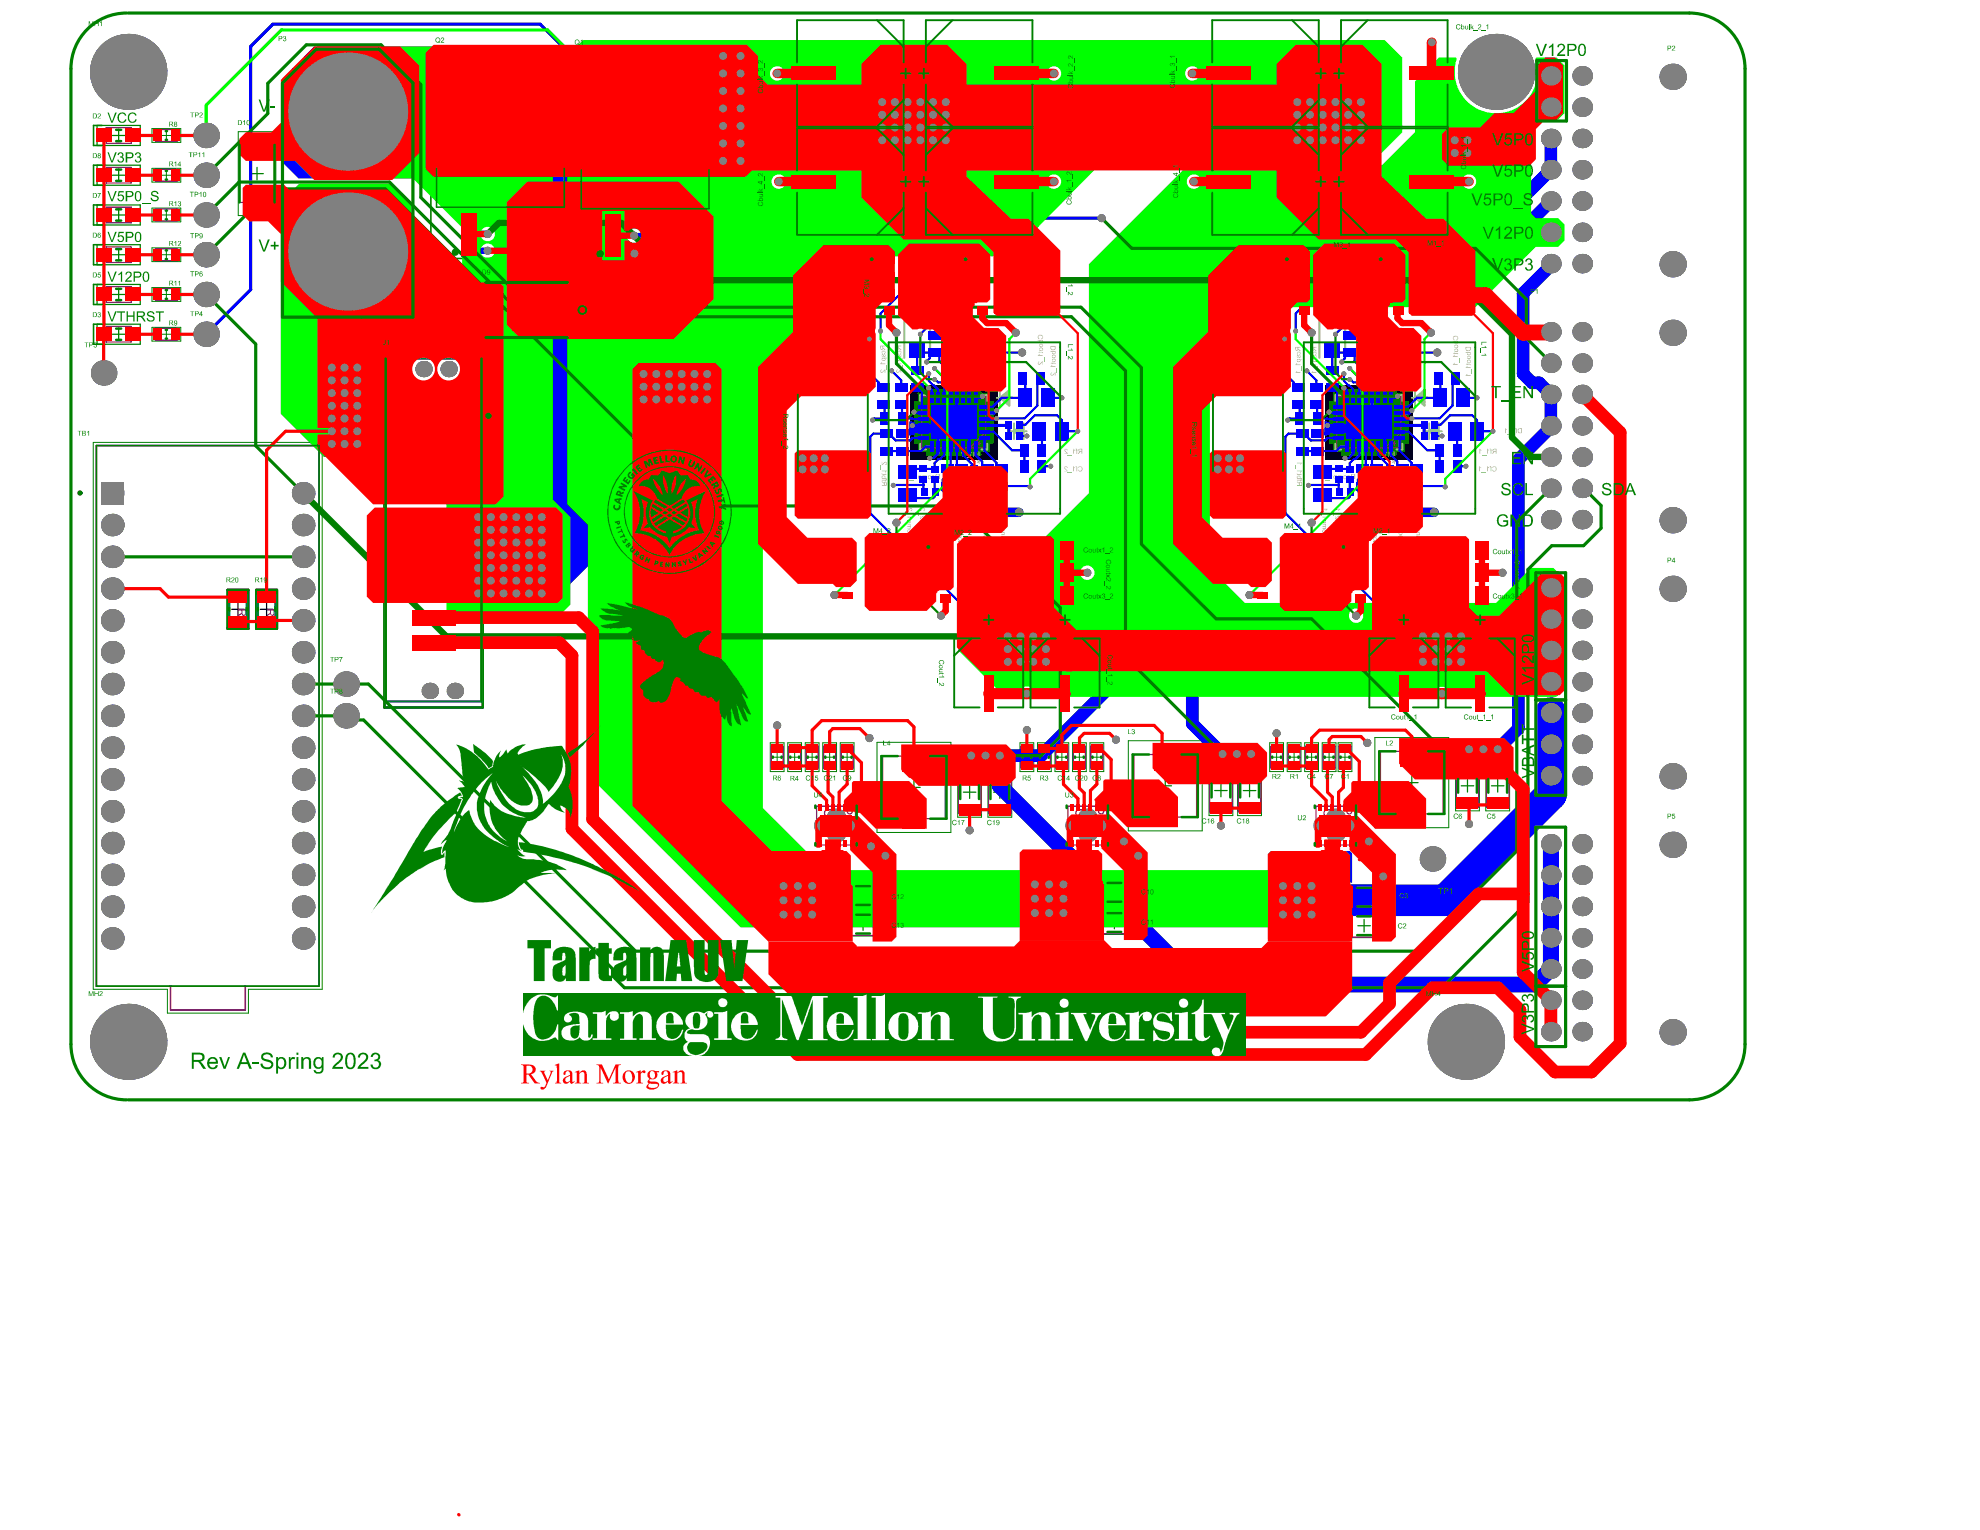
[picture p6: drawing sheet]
<svg xmlns="http://www.w3.org/2000/svg" width="279mm" height="216mm" viewBox="0 0 279 216" stroke-linecap="round" stroke-linejoin="round" font-family="sans-serif">
<path d="M128.4 54.3h12.4v10.6h-12.4zM187 54.3h12.3v10.6h-12.3z" fill="#000"/>
<path d="M60.3 74.8h1.8M61.2 73.9v1.8M32.7 86h1.8M33.6 85.1v1.8M36.7 86h1.8M37.6 85.1v1.8" fill="none" stroke="#000" stroke-width=".18"/>
<g fill="#008000">
<path d="M188.2 55.5h1.2v-.5h7.5v.5h1.2v1.2h.6v5.8h-.6v1.2h-1.2v.5h-7.5v-.5h-1.2v-1.2h-.5v-5.8h.5z"/>
<path d="M129.6 55.5h1.2v-.5h7.5v.5h1.2v1.2h.6v5.8h-.6v1.2h-1.2v.5h-7.5v-.5h-1.2v-1.2h-.5v-5.8h.5z"/>
</g>
<g fill="none" stroke="#008000" stroke-width=".14">
<path d="M21.4 18.1h4.1v2h-4.1zM22.6 19.1h1.7M23.5 18.3v1.7M33.6 18.6h5.3v11.8h-5.3zM21.4 23.8h4.1v1.9h-4.1zM21.4 29.4h4.1v1.9h-4.1zM21.4 35h4.1v1.9h-4.1zM22.6 24.7h1.7M22.6 30.3h1.7M22.6 35.9h1.7M23.5 23.9v1.7M23.5 29.5v1.7"/>
<path d="M23.5 35.1v1.7M65.2 32.1h1.9v4.1h-1.9zM65.3 34.1h1.7M66.1 33.3v1.7M91.2 32.6h1.9v4h-1.9zM91.3 34.6h1.7M92.2 33.8v1.6M21.4 40.6h4.1v1.9h-4.1zM21.4 46.2h4.1v1.9h-4.1zM22.6 41.6h1.7M22.6 47.2h1.7M23.5 40.7v1.7"/>
<path d="M23.5 46.3v1.7M13.2 62.4h32.3v77.2h-10.4v3.4h-11.5v-3.4h-10.4zM108.7 104.8h1.9v4.1h-1.9zM108.8 106.8h1.7M109.7 106v1.7M111.2 104.8h1.9v4.1h-1.9zM111.3 106.8h1.7M112.1 106v1.7M113.6 104.8h2v4.1h-2zM113.8 106.8h1.6M114.6 106v1.7M116.1 104.8h1.9v4.1h-1.9z"/>
<path d="M116.2 106.8h1.7M117.1 106v1.7M118.6 104.8h1.9v4.1h-1.9zM118.7 106.8h1.7M119.5 106v1.7M123.8 104.8h10.4v12.7h-10.4zM135.1 108.3h3.4v7h-3.4zM139.4 108.3h3.4v7h-3.4zM143.9 104.8h2v4.1h-2zM144.1 106.8h1.6M144.9 106v1.7M146.4 104.8h1.9v4.1h-1.9z"/>
<path d="M146.5 106.8h1.7M147.4 106v1.7M148.9 104.8h1.9v4.1h-1.9zM149 106.8h1.7M149.8 106v1.7M151.3 104.8h2v4.1h-2zM151.5 106.8h1.7M152.3 106v1.7M153.8 104.8h2v4.1h-2zM153.9 106.8h1.7M154.8 106v1.7M159.2 104.5h10.4v12.7h-10.4z"/>
<path d="M170.6 108h3.4v7.1h-3.4zM174.6 108h3.4v7.1h-3.4zM179.2 104.8h1.9v4.1h-1.9zM179.3 106.8h1.7M180.1 106v1.7M181.6 104.8h2v4.1h-2zM181.8 106.8h1.7M182.6 106v1.7M184.1 104.8h2v4.1h-2zM184.2 106.8h1.7M185.1 106v1.7M186.6 104.8h1.9v4.1h-1.9z"/>
<path d="M186.7 106.8h1.7M187.5 106v1.7M188.8 104.8h2v4.1h-2zM189 106.8h1.6M189.8 106v1.7M194 104.1h10.4v12.7h-10.4zM205.4 107.4h3.4v7h-3.4zM209.7 107.4h3.3v7h-3.3zM118.3 128.7h7v3.4h-7zM118.3 124.7h7v3.3h-7zM153.7 124.2h7.1v3.4h-7.1zM153.7 128.5h7.1v3.4h-7.1z"/>
<path d="M189 124.9h7v3.4h-7zM189 129h7v3.3h-7z"/>
</g>
<path d="M60.8 7.1h19.6v29.4h-19.6zM81.2 7.4h19.6v29.3h-19.6z" fill="none" stroke="#008000" stroke-width=".22"/>
<path d="M129.6 55.5h1.2v-.5h7.5v.5h1.2v1.2h.6v5.8h-.6v1.2h-1.2v.5h-7.5v-.5h-1.2v-1.2h-.5v-5.8h.5zM188.2 55.5h1.2v-.5h7.5v.5h1.2v1.2h.6v5.8h-.6v1.2h-1.2v.5h-7.5v-.5h-1.2v-1.2h-.5v-5.8h.5z" fill="none" stroke="#008000" stroke-width=".27"/>
<g fill="none" stroke="#008000" stroke-width=".18">
<path d="M13.7 17.7h6.1v2.8h-6.1zM15.9 19.1h1.7M16.7 18.2v1.8M13.7 23.3h6.1v2.8h-6.1zM13.7 28.9h6.1v2.8h-6.1zM13.7 34.5h6.1v2.9h-6.1zM15.9 35.9h1.7M15.9 30.3h1.7M15.9 24.7h1.7M16.7 23.8v1.8M16.7 29.5v1.7M16.7 35.1v1.7"/>
<path d="M35.4 24.5h1.8M36.3 23.6v1.8M13.7 40.1h6.1v2.9h-6.1zM13.7 45.7h6.1v2.9h-6.1zM15.9 47.2h1.7M15.9 41.6h1.7M16.7 40.7v1.7M16.7 46.3v1.7M128.1 111.1h1.8M129 110.2v1.8M135.9 111.8h1.8M136.8 110.9v1.8"/>
<path d="M140.2 111.8h1.8M141.1 110.9v1.8M163.5 110.9h1.8M164.4 110v1.8M171.4 111.6h1.8M172.3 110.7v1.7M175.4 111.6h1.8M176.3 110.7v1.7M198.3 110.4h1.8M199.2 109.6v1.7M206.2 110.9h1.8M207.1 110v1.8"/>
<path d="M210.5 110.9h1.7M211.3 110v1.8M120.9 130.4h1.8M120.9 126.4h1.8M121.8 125.5v1.8M121.8 129.5v1.8M156.4 130.2h1.7M156.4 125.9h1.7M157.2 125v1.8M157.2 129.3v1.8M191.6 126.6h1.8M191.6 130.6h1.8"/>
<path d="M192.5 125.7v1.8M192.5 129.7v1.8"/>
</g>
<g fill="none" stroke="#800080" stroke-width=".18">
<path d="M15 18h3.5v2.2h-3.5zM22 18.3h3v1.7h-3zM15 23.6h3.5v2.2h-3.5zM15 29.2h3.5v2.2h-3.5zM15 34.8h3.5v2.2h-3.5zM22 23.9h3v1.7h-3zM22 29.5h3v1.7h-3zM22 35.1h3v1.7h-3zM33.8 20.4h4.9v8.2h-4.9zM65.3 32.6h1.7v3.1h-1.7zM91.3 33.1h1.7v3h-1.7zM15 40.4h3.5v2.3h-3.5z"/>
<path d="M15 46.1h3.5v2.2h-3.5zM22 40.7h3v1.7h-3zM22 46.3h3v1.7h-3zM108.8 105.3h1.7v3h-1.7zM111.3 105.3h1.7v3h-1.7zM113.8 105.3h1.6v3.1h-1.6zM115.2 113.8h5.5v5.4h-5.5zM116.2 105.3h1.7v3.1h-1.7zM118.7 105.3h1.7v3.1h-1.7zM124.6 106.7h8.8v8.8h-8.8zM135.2 108.8h3.2v6h-3.2zM139.5 108.8h3.2v6h-3.2z"/>
<path d="M144.1 105.3h1.6v3h-1.6zM146.5 105.3h1.7v3h-1.7zM149 105.3h1.7v3.1h-1.7zM150.7 113.8h5.5v5.4h-5.5zM151.5 105.3h1.7v3.1h-1.7zM153.9 105.3h1.7v3.1h-1.7zM160 106.5h8.8v8.8h-8.8zM170.7 108.6h3.2v6h-3.2zM174.7 108.6h3.2v6h-3.2zM179.3 105.3h1.7v3h-1.7zM181.8 105.3h1.7v3h-1.7zM184.2 105.3h1.7v3.1h-1.7z"/>
<path d="M185.7 113.8h5.5v5.4h-5.5zM186.7 105.3h1.7v3.1h-1.7zM189 105.3h1.6v3.1h-1.6zM194.8 106h8.8v8.9h-8.8zM205.5 107.9h3.2v6h-3.2zM209.8 107.9h3.1v6h-3.1zM118.8 128.8h6v3.2h-6zM118.8 124.8h6v3.2h-6zM154.2 124.3h6.1v3.2h-6.1zM154.2 128.6h6.1v3.2h-6.1zM189.5 125h6v3.2h-6zM189.5 129h6v3.2h-6z"/>
</g>
<path d="M13.6 62.9h31.4v76.3h-31.4zM24.1 139.2v3.3h10.5v-3.3" fill="none" stroke="#800080" stroke-width=".22"/>
<path d="M130.1 56h9v7.2h-9zM188.6 56h9.1v7.2h-9.1zM139.1 61l-2.3 2.2M197.7 61l-2.3 2.2" fill="none" stroke="#800080" stroke-width=".14"/>
<g fill="#800080">
<path d="M116.4 114.3l.4-.1h.9v.2h-.8a.37 .37 0 0 0-.5 .3 .37 .37 0 0 0 .5 .4h.8v.2h-.9a.59 .59 0 0 1-.5-.4 .59 .59 0 0 1 .1-.6z"/>
<path d="M151.9 114.3l.4-.1h.9v.2h-.8a.37 .37 0 0 0-.5 .3 .37 .37 0 0 0 .5 .4h.8v.2h-.9a.59 .59 0 0 1-.6-.4 .59 .59 0 0 1 .2-.6z"/>
<path d="M151.9 115.6h.2l.1 .1a.28 .28 0 0 0-.3 .4 .28 .28 0 0 0 .4 .2 .28 .28 0 0 0 .1-.4h.2a.24 .24 0 0 0 .2 .3 .24 .24 0 0 0 .3-.2 .24 .24 0 0 0-.3-.3v-.1a.41 .41 0 0 1 .4 .5 .41 .41 0 0 1-.7 .2v-.1a.43 .43 0 0 1-.6 .2 .43 .43 0 0 1-.1-.6z"/>
<path d="M186.9 114.3l.4-.1h.9v.2h-.8a.37 .37 0 0 0-.5 .3 .37 .37 0 0 0 .5 .4h.8v.2h-.9a.59 .59 0 0 1-.5-.4 .59 .59 0 0 1 .1-.6z"/>
<path d="M186.8 115.5l.3 .1 .3 .4a.34 .34 0 0 0 .4 .3 .34 .34 0 0 0 .3-.3l-.1-.2-.2-.1v-.1a.46 .46 0 0 1 .3 .7 .46 .46 0 0 1-.8-.1l-.4-.4v.7h-.1z"/>
<path d="M196.4 62.4l.1-.1 .2 .2v-.3l.1 .1v.2h.2v.1h-.2v.3h-.1v-.3l-.2 .2-.1-.1 .2-.1z"/>
<path d="M137.8 62.4l.1-.1 .2 .2v-.3l.2 .1-.1 .2h.2v.1h-.2l.1 .3h-.2v-.3l-.2 .2-.1-.1 .2-.1z"/>
<path d="M116.8 115.6v.5h.6zM116.6 115.5h.2l.9 .6v.2h-.9v.2h-.2v-.2h-.3v-.2h.3z"/>
</g>
<g fill="none" stroke="#800080" stroke-width=".18">
<circle cx="119.9" cy="114.5" r=".35"/>
<circle cx="155.4" cy="114.5" r=".35"/>
<circle cx="190.4" cy="114.5" r=".35"/>
</g>
<g fill="none" stroke="#800080" stroke-width=".35">
<path d="M54.2 49.7h13.9v50.1h-13.9zM32.1 83.2h2.9v5.5h-2.9zM36.2 83.2h2.9v5.5h-2.9z"/>
<circle cx="11.3" cy="69.6" r=".18"/>
</g>
<path d="M17.9 1.8a7.9 7.9 0 0 0-7.9 7.9v137.6a7.9 7.9 0 0 0 7.9 7.9M18.1 1.8h220.3a7.9 7.9 0 0 1 7.8 7.9v137.6a7.9 7.9 0 0 1-7.8 7.9h-220.3" fill="none" stroke="#008000" stroke-width=".45"/>
<g fill="#800080">
<path d="M60.3 74.2h.8a.32 .32 0 0 1 .4 .3 .32 .32 0 0 1-.4 .3v-.1a.18 .18 0 0 0 .3-.2 .17 .17 0 0 0-.3-.1h-.8z"/>
<path d="M60.3 73.5h1.2v.1h-.9l.2 .3h-.2z"/>
<path d="M33.6 87.1h.2l.2 .3a.31 .31 0 0 0 .3 .2 .31 .31 0 0 0 .3-.1l-.2-.3v-.1a.36 .36 0 0 1 .3 .6 .36 .36 0 0 1-.7-.1l-.3-.3v.5h-.1z"/>
<path d="M37.6 87.5h.9l-.2-.3h.2l.2 .4h-1.1z"/>
<path d="M34.2 86.2v.3a.19 .19 0 0 0 .2 .2 .19 .19 0 0 0 .2-.2v-.3zM33.6 86h1.1v.5a.32 .32 0 0 1-.3 .4 .32 .32 0 0 1-.3-.3l-.5 .4v-.2l.5-.3v-.3h-.5z"/>
<path d="M33.7 88.2a.3 .3 0 0 0 .1 .3 .3 .3 0 0 0 .4 0 .26 .26 0 0 0 .4-.1 .26 .26 0 0 0-.4-.3zM33.7 88h.4a.41 .41 0 0 1 .5 .1 .41 .41 0 0 1 0 .5l-.3 .1a.45 .45 0 0 1-.6 0 .45 .45 0 0 1-.1-.5z"/>
<path d="M38.2 86.2v.3a.19 .19 0 0 0 .2 .2 .19 .19 0 0 0 .2-.2v-.3zM37.6 86h1.1v.5a.32 .32 0 0 1-.2 .4 .32 .32 0 0 1-.4-.3l-.5 .4v-.2l.5-.3v-.3h-.5z"/>
<path d="M38.2 88.3a.25 .25 0 0 0 .5 0 .25 .25 0 0 0-.5 0zM37.7 88h.2v.1a.25 .25 0 0 0-.1 .4 .25 .25 0 0 0 .4 0 .34 .34 0 0 1 0-.5 .34 .34 0 0 1 .5 .2 .58 .58 0 0 1-.3 .5 .58 .58 0 0 1-.6-.1 .37 .37 0 0 1-.1-.6z"/>
</g>
<path d="M54.2 49.7h13.9v50.1h-13.9zM32.1 83.2h2.9v5.5h-2.9zM36.2 83.2h2.9v5.5h-2.9z" fill="none" stroke="#008000" stroke-width=".35"/>
<path d="M54.4 50.6h13.5v48.4h-13.5zM32.3 84h2.5v3.9h-2.5zM36.4 84h2.5v3.9h-2.5z" fill="none" stroke="#008080" stroke-width=".35"/>
<g fill="#c0c073">
<path d="M187.2 60.6h.5v.7h-.5z"/>
<path d="M194.2 54.5h.6v.5h-.6z"/>
<path d="M128.6 60.6h.5v.7h-.5z"/>
<path d="M135.6 54.5h.6v.5h-.6z"/>
<path d="M186 42.3h4v.9h-4z"/>
<path d="M127.4 42.3h4v.9h-4z"/>
</g>
<g fill="none" stroke="#c0c073" stroke-width=".27">
<path d="M130.7 55.8h-.9v.8M138.5 55.8h.8v.8M140.6 56.1h2.3M141.1 56.1l1.3-1.1v2.3zM141.1 56.1l1.3 .3M141.1 56.1l1.3 .5M141.1 56.1l1.3 .7M141.1 56.1l1.3 .9M141.1 55v2.3M142.4 55.9l-1.3 .2M142.4 55.7l-1.3 .4M142.4 55.5l-1.3 .6"/>
<path d="M142.4 55.2l-1.3 .9M143.1 59.7v2.3M144.4 60l-1.3 .9M189.3 55.8h-.9v.8M197.1 55.8h.8v.8M199.2 56.1h2.3M199.7 56.1l1.3-1.1v2.3zM199.7 56.1l1.3 .3M199.7 56.1l1.3 .5M199.7 56.1l1.3 .7M199.7 56.1l1.3 .9M199.7 55v2.3"/>
<path d="M201 55.9l-1.3 .2M201 55.7l-1.3 .4M201 55.5l-1.3 .6M201 55.2l-1.3 .9M201.7 59.7v2.3M203 60l-1.3 .9M129.8 62.6v.8h.9M139.3 62.6v.8h-.8M142.6 60.9h2.3M143.1 60.9l1.3-1.2v2.3zM143.1 60.9l1.3 .2M143.1 60.9l1.3 .4"/>
<path d="M143.1 60.9l1.3 .6M143.1 60.9l1.3 .8M144.4 60.6l-1.3 .3M144.4 60.4l-1.3 .5M144.4 60.2l-1.3 .7M188.4 62.6v.8h.9M197.9 62.6v.8h-.8M201.2 60.9h2.3M201.7 60.9l1.3-1.2v2.3zM201.7 60.9l1.3 .2M201.7 60.9l1.3 .4M201.7 60.9l1.3 .6"/>
<path d="M201.7 60.9l1.3 .8M203 60.6l-1.3 .3M203 60.4l-1.3 .5M203 60.2l-1.3 .7"/>
</g>
<path d="M127.6 42.9v7.6M131.2 42.9v7.6M186.2 42.9v7.6M189.8 42.9v7.6" fill="none" stroke="#c0c073" stroke-width=".31"/>
<path d="M65.5 34.1v.1M66.7 34.1v.1M91.5 34.5v.2M92.8 34.5v.2" fill="none" stroke="#c0c073" stroke-width=".35"/>
<g fill="#c0c073">
<path d="M196.5 64.9l.2 .2v-.3h.1v.3h.2v.1h-.2v.2h-.1v-.2l-.2 .2-.1-.2h.2l-.2-.2z"/>
<path d="M137.9 64.9l.2 .2v-.3h.2l-.1 .3h.2v.1h-.2l.1 .2h-.2v-.2l-.2 .2-.1-.2h.2l-.2-.2z"/>
<path d="M140.2 52.5h.1v.5a.18 .18 0 0 0 .2 .2 .18 .18 0 0 0 .1-.2v-.5h.2l-.1 .5a.27 .27 0 0 1-.2 .3 .27 .27 0 0 1-.3-.3z"/>
<path d="M139.7 52.5l.3 .2v.1l-.2-.1v.5h-.1z"/>
<path d="M139 53.4h.6h-.6z"/>
<path d="M138.5 52.6l.4-.1v.2h-.1a.13 .13 0 0 0-.2 0 .13 .13 0 0 0 .1 .2l.3 .3h-.5h.3l-.3-.3z"/>
<path d="M141.3 76.5l.5-.2v.1l-.4 .1 .4 .2v.1l-.5-.2z"/>
<path d="M141.3 75.7l.2-.1 .2 .3-.1-.3a.19 .19 0 0 1 .2 .2 .19 .19 0 0 1-.3 .2l-.1-.3h-.1l.1 .3h-.1z"/>
<path d="M141.3 75.1h.4l.1 .4h-.5v-.1h.4v-.1v-.1h-.4z"/>
<path d="M141.3 74.6a.13 .13 0 0 1 .2-.1 .13 .13 0 0 1 0 .2l.1 .2h.1l-.1-.3a.16 .16 0 0 1 .2 .2 .16 .16 0 0 1-.2 .1 .16 .16 0 0 1-.1-.2l-.1-.1-.1 .1 .1 .3-.1-.1z"/>
<path d="M141.3 74.1l.7 .1-.3 .2 .1-.2h-.5z"/>
<path d="M141 73.4h.1v.6h-.1z"/>
<path d="M141.3 72.9h.1v.3v-.1a.29 .29 0 0 1 .3-.2 .29 .29 0 0 1 .3 .2l-.1 .2h-.1v-.1a.14 .14 0 0 0 .1-.1 .14 .14 0 0 0-.1-.1 .14 .14 0 0 0-.2 .1l-.3 .3z"/>
<path d="M137.4 63.7l.1 .2v.5h-.2h.1v-.5h-.1z"/>
<path d="M136.9 63.7l.3 .2h-.2v.5h-.1z"/>
<path d="M136.2 64.5h.5v.1h-.5z"/>
<path d="M135.7 63.8l.3-.1 .1 .1-.1 .1a.15 .15 0 0 0-.2-.1 .15 .15 0 0 0-.1 .2 .15 .15 0 0 0 .2 .1l.3 .3h-.5l.3-.1a.47 .47 0 0 1-.3-.5z"/>
<path d="M121.1 54.1h.1v.7l-.3-.1v-.1l.2 .1z"/>
<path d="M121.3 53.9h.6v.1h-.6z"/>
<path d="M121.9 54.1h.5v.1h-.3l.1 .1a.24 .24 0 0 1 .2 .4 .24 .24 0 0 1-.4 0l.1-.1a.15 .15 0 0 0 .1 .2 .15 .15 0 0 0 .1-.2 .15 .15 0 0 0-.1-.1z"/>
<path d="M138.8 76.1l.5 .1v.1l-.1 .1 .1 .2v.2h-.5v-.1l.4-.1v-.1h-.4v-.1h.4v-.1v-.1h-.4z"/>
<path d="M138.8 74h.7v.1l-.3 .2 .1-.2h-.5z"/>
<path d="M138.6 73.3h.1v.6h-.1z"/>
<path d="M138.8 72.8h.1v.3a.32 .32 0 0 1 .3-.3 .32 .32 0 0 1 .3 .2l-.1 .2-.1-.1a.15 .15 0 0 0 .1-.1 .15 .15 0 0 0-.2-.1 .15 .15 0 0 0-.1 .1l-.3 .2z"/>
<path d="M124.4 67.7h.5v-.1l.2 .1v-.1h.1l-.1 .2h-.2v.1v-.1h-.5z"/>
<path d="M124.4 66.8l.1 .1h.4v-.1l.2 .1-.2 .1h-.4z"/>
<path d="M124.4 66.4l.8 .1-.3 .2 .1-.2h-.6z"/>
<path d="M124.2 65.7h.1v.5h-.1z"/>
<path d="M124.4 65.2l.1 .3 .1-.1a.29 .29 0 0 1 .3-.2 .29 .29 0 0 1 .3 .2l-.1 .2h-.2v-.1a.14 .14 0 0 0 .2-.1 .14 .14 0 0 0-.1-.2 .14 .14 0 0 0-.2 .1l-.4 .4z"/>
<path d="M151.8 63.3h.2v.2h.1l-.1 .1v.4h-.1v-.4h-.1l.1-.2z"/>
<path d="M151.5 63.3l.2 .2v.1l-.2-.1v.5z"/>
<path d="M150.7 64.2h.6v.1h-.6z"/>
<path d="M150.2 63.4l.2-.1 .2 .1 .1 .1h-.1a.15 .15 0 0 0-.2-.1 .15 .15 0 0 0-.1 .2 .15 .15 0 0 0 .1 .1l.3 .3h-.5h.4l-.1-.1a.38 .38 0 0 1-.3-.5z"/>
<path d="M124.5 49.5a.24 .24 0 0 1 .4 .1 .24 .24 0 0 1-.2 .3h.1a.17 .17 0 0 0-.1-.3 .17 .17 0 0 0-.2 .2l.1 .1h-.1l-.1-.2z"/>
<path d="M124.5 50a.16 .16 0 0 1 .2 0 .16 .16 0 0 1 0 .2v.1a.14 .14 0 0 0 .2-.1 .14 .14 0 0 0-.1-.2 .21 .21 0 0 1 .2 .2 .21 .21 0 0 1-.3 .2l-.1-.3h-.1l.1 .3-.2-.1z"/>
<path d="M124.2 51.3l.3-.2-.1 .2h.5v.1h-.7z"/>
<path d="M125.1 51.5h.1v.6h-.1z"/>
<path d="M124.3 52.2v-.1l.1 .1a.15 .15 0 0 0-.1 .2 .15 .15 0 0 0 .2 .1 .15 .15 0 0 0 .1-.1l.3-.3v.5h-.1v-.3a.32 .32 0 0 1-.3 .2 .32 .32 0 0 1-.3-.1z"/>
<path d="M126.7 49.5a.25 .25 0 0 1 .4 .1 .25 .25 0 0 1-.1 .3v-.1a.17 .17 0 0 0-.1-.2 .17 .17 0 0 0-.2 .1l.1 .2-.2-.1z"/>
<path d="M126.7 50h.2l.1 .3h.1l-.1-.4a.22 .22 0 0 1 .2 .4 .21 .21 0 0 1-.3 0v-.2h-.2l.1 .3-.2-.2z"/>
<path d="M126.5 51.3l.2-.2-.1 .2h.6v.1h-.7z"/>
<path d="M127.3 51.5h.1v.6h-.1z"/>
<path d="M126.5 52.3l.1-.2 .1 .1a.15 .15 0 0 0-.1 .2 .15 .15 0 0 0 .1 .1 .15 .15 0 0 0 .2-.1l.3-.3v.5h-.1v-.4l-.1 .1a.27 .27 0 0 1-.3 .3 .27 .27 0 0 1-.2-.3z"/>
<path d="M131.5 67.1a.26 .26 0 0 1 .4 .1 .26 .26 0 0 1-.1 .3 .26 .26 0 0 1-.4-.1h.1a.17 .17 0 0 0 .3 0 .17 .17 0 0 0-.2-.2l-.1 .1-.1-.1z"/>
<path d="M130.1 67.1h.3v.1l.3-.1 .1 .1v-.1v.5h-.1v-.4l-.1-.1-.1 .1v.4h-.1v-.4l-.1-.1-.1 .1v.4h-.1z"/>
<path d="M129.1 66.9l.3 .1v.1l-.2-.1v.6h-.1z"/>
<path d="M128.4 67.7h.6v.1h-.6z"/>
<path d="M127.9 67a.26 .26 0 0 1 .2-.1 .26 .26 0 0 1 .2 .2 .15 .15 0 0 0-.2-.1 .15 .15 0 0 0-.1 .1 .15 .15 0 0 0 .1 .2l.2 .3h-.4l.4-.1-.4-.2z"/>
<path d="M155.4 60.4h.1l.1 .2h.1l-.1 .1v.4h-.1v-.4h-.1l.1-.2h-.1z"/>
<path d="M155 60.4l.3 .2v.1l-.2-.1v.5h-.1z"/>
<path d="M154.3 61.3h.6h-.6z"/>
<path d="M153.9 60.4h.3v.2a.15 .15 0 0 0-.2-.1 .15 .15 0 0 0-.1 .2 .15 .15 0 0 0 .1 .1l.3 .3h-.5h.4l-.1-.1a.35 .35 0 0 1-.2-.6z"/>
<path d="M129.2 39.5h.6l.1 .2-.1-.1h-.4v.1v-.1h-.2z"/>
<path d="M129.2 39.8h.2v.1a.15 .15 0 0 0-.2 .1 .15 .15 0 0 0 .1 .2 .15 .15 0 0 0 .2-.1l.4-.3v.5h-.1v-.4l-.2 .1a.26 .26 0 0 1-.3 .3 .26 .26 0 0 1-.1-.5z"/>
<path d="M130 40.3h.1v.6h-.1z"/>
<path d="M129.2 41l.1-.1 .1 .1a.15 .15 0 0 0-.1 .1 .15 .15 0 0 0 .1 .2 .15 .15 0 0 0 .2-.2l.3-.2v.4h-.1l-.1-.2a.29 .29 0 0 1-.3 .2 .29 .29 0 0 1-.3-.2z"/>
<path d="M148.3 51.2h.6v.2v-.1h-.4v.1v-.1h-.2z"/>
<path d="M148.4 51.5h.1l-.1 .2h.5v.1h-.7z"/>
<path d="M149.1 52h.1v.5h-.1z"/>
<path d="M148.3 52.6l.2-.1v.1a.15 .15 0 0 0-.2 .2 .15 .15 0 0 0 .2 .1 .15 .15 0 0 0 .1-.1l.3-.3v.5l-.1-.3a.29 .29 0 0 1-.3 .3 .29 .29 0 0 1-.3-.3z"/>
<path d="M135.1 45a.34 .34 0 0 1 .5 .1 .34 .34 0 0 1-.1 .5 .34 .34 0 0 1-.5-.2h.1a.26 .26 0 0 0 .4 .1 .26 .26 0 0 0-.1-.4l-.2-.1-.2 .1z"/>
<path d="M134.5 45.1h.1l.1 .4 .1-.4h.1l-.1 .5h-.1z"/>
<path d="M134 45.2a.25 .25 0 0 1 .3 0 .25 .25 0 0 1 0 .4 .25 .25 0 0 1-.3 0v-.1a.17 .17 0 0 0 .3-.1 .17 .17 0 0 0-.2-.2l-.1 .1z"/>
<path d="M133.5 45.1a.26 .26 0 0 1 .4 .3 .26 .26 0 0 1-.4 .2v-.1a.17 .17 0 0 0 .3-.1 .17 .17 0 0 0-.2-.2l-.1 .1z"/>
<path d="M133.1 44.9l.3 .2v.1l-.2-.1v.5h-.1z"/>
<path d="M132.3 45.8h.6v.1h-.6z"/>
<path d="M131.8 45.1a.24 .24 0 0 1 .3-.2 .24 .24 0 0 1 .2 .2h-.1a.14 .14 0 0 0-.1-.1 .14 .14 0 0 0-.2 .1 .14 .14 0 0 0 .1 .2l.3 .3h-.5h.4l-.3-.3z"/>
<path d="M133.2 74.7l.2-.1v.1a.26 .26 0 0 0-.1 .3 .26 .26 0 0 0 .4 .1 .26 .26 0 0 0 .1-.3l-.1-.2a.35 .35 0 0 1 .1 .6 .35 .35 0 0 1-.6-.2z"/>
<path d="M133.2 74.1a.15 .15 0 0 1 .2 0 .15 .15 0 0 1 .1 .2v.1h.1l-.1-.3a.18 .18 0 0 1 .2 .3 .17 .17 0 0 1-.3 0v-.2h-.1l-.1 .2 .1 .1-.1-.1z"/>
<path d="M133.2 73.6h.2l.1 .3h.1l-.1-.3a.19 .19 0 0 1 .2 .2 .19 .19 0 0 1-.2 .2 .19 .19 0 0 1-.1-.3h-.2l.1 .3-.2-.1z"/>
<path d="M133.2 73.2h.7l-.3 .3 .1-.2h-.5z"/>
<path d="M133 72.4h.1v.6h-.1z"/>
<path d="M133.2 71.9v.4l.2-.1a.31 .31 0 0 1 .5-.1v.2l-.2 .1 .1-.3a.38 .38 0 0 0-.5 .2l-.1 .1z"/>
<path d="M135.3 77.1h.1v.1a.24 .24 0 0 0-.1 .3 .24 .24 0 0 0 .3 .1 .24 .24 0 0 0 .2-.1 .24 .24 0 0 0-.1-.3v-.1a.36 .36 0 0 1 0 .6 .36 .36 0 0 1-.5-.3z"/>
<path d="M135.2 76.6h.2l.2 .3v-.3a.18 .18 0 0 1 .1 .3 .18 .18 0 0 1-.3 0v-.2h-.1v.3h-.1z"/>
<path d="M135.2 76.4h.7v.1h-.7z"/>
<path d="M135.2 74.3h.7v.1l-.2 .1v-.1h-.5z"/>
<path d="M135 73.6h.1v.5h-.1z"/>
<path d="M135.2 73.1l.1 .3a.31 .31 0 0 1 .3-.3 .31 .31 0 0 1 .3 .1v.2l-.1 .1-.1-.1a.16 .16 0 0 0 .1-.2 .16 .16 0 0 0-.1-.1 .16 .16 0 0 0-.2 .2l-.3 .2z"/>
<path d="M152.2 65.9a.35 .35 0 0 1 .5 0 .35 .35 0 0 1 0 .5 .35 .35 0 0 1-.5 0l-.1-.1h.1a.24 .24 0 0 0 .4 .1 .24 .24 0 0 0 0-.3 .21 .21 0 0 0-.2-.2 .21 .21 0 0 0-.2 .1h-.1z"/>
<path d="M151.8 65.8h.1l.2 .2-.1 .1v.4h-.1v-.4h-.1l.1-.2h-.1z"/>
<path d="M151.4 65.8l.3 .2v.1l-.2-.1v.5h-.1z"/>
<path d="M150.7 66.6h.6v.1h-.6z"/>
<path d="M150.2 65.8h.4l.1 .1-.1 .1a.16 .16 0 0 0-.2-.1 .16 .16 0 0 0-.2 .2 .16 .16 0 0 0 .2 .1l.3 .3h-.5h.4l-.1-.1a.36 .36 0 0 1-.3-.6z"/>
<path d="M131.4 76.8l.2-.1v.1a.25 .25 0 0 0-.1 .4 .25 .25 0 0 0 .4 0l.1-.1-.1-.4a.35 .35 0 0 1 .2 .4 .35 .35 0 0 1-.4 .3 .41 .41 0 0 1-.3-.6z"/>
<path d="M131.4 76.2h.2v.1a.15 .15 0 0 0-.1 .2 .15 .15 0 0 0 .3 0v-.2h-.1a.14 .14 0 0 1 .2 0 .14 .14 0 0 1 0 .2 .28 .28 0 0 1-.4 .1 .28 .28 0 0 1-.1-.4z"/>
<path d="M131.4 74.9h.5v.2l-.1 .1h.1v.4h-.5v-.1l.4-.1v-.1h-.4v-.1h.4v-.2l-.4-.1z"/>
<path d="M131.2 73.7h.1v.6h-.1z"/>
<path d="M131.4 73.3l.7 .1-.3 .2 .1-.2h-.5z"/>
<path d="M131.2 72.6h.1v.5h-.1z"/>
<path d="M131.4 72.1v.3h.1a.32 .32 0 0 1 .2-.3 .32 .32 0 0 1 .4 .1v.2l-.1 .1-.1-.1a.15 .15 0 0 0 .1-.1 .15 .15 0 0 0-.1-.2 .15 .15 0 0 0-.1 .1l-.4 .3z"/>
<path d="M129.9 75.8l.1-.1v.1a.24 .24 0 0 0-.1 .4 .24 .24 0 0 0 .4 .1 .24 .24 0 0 0 .1-.4l-.1-.1a.34 .34 0 0 1 .1 .6 .34 .34 0 0 1-.6-.2v-.2z"/>
<path d="M129.8 75.3l.2-.1-.1 .2a.16 .16 0 0 0 .2 .2 .16 .16 0 0 0 .1-.3 .24 .24 0 0 1 .1 .2 .24 .24 0 0 1-.3 .2l-.2-.1z"/>
<path d="M129.8 73.9l.5 .1v.2h-.1l.1 .1v.3h-.5l.5-.2-.1-.1h-.4v-.1l.5-.1-.1-.1h-.4z"/>
<path d="M129.8 72.8l.1 .3h.1a.33 .33 0 0 1 .5-.2v.2l-.1 .1-.1-.1a.15 .15 0 0 0 .1-.1 .15 .15 0 0 0-.1-.1 .15 .15 0 0 0-.2 .1l-.3 .2z"/>
<path d="M129.6 72.2h.1v.5h-.1z"/>
<path d="M129.8 71.7l.1 .3 .1-.1a.28 .28 0 0 1 .2-.2 .28 .28 0 0 1 .3 .1v.3h-.2v-.1a.15 .15 0 0 0 .1-.1 .15 .15 0 0 0-.1-.2 .15 .15 0 0 0-.2 .2l-.3 .3z"/>
<path d="M128.1 75.8l.2-.1v.1a.24 .24 0 0 0-.2 .4 .24 .24 0 0 0 .4 .1 .24 .24 0 0 0 .1-.4l-.1-.1a.34 .34 0 0 1 .1 .6 .34 .34 0 0 1-.6-.2v-.2z"/>
<path d="M128 75.3l.2-.1-.1 .1a.18 .18 0 0 0 .1 .3 .18 .18 0 0 0 .2-.1v-.2a.24 .24 0 0 1 .1 .2 .24 .24 0 0 1-.2 .2l-.3-.1z"/>
<path d="M128 73.9l.5 .1v.2h-.1l.1 .1v.3h-.5l.5-.2-.1-.1h-.4v-.1l.5-.1-.1-.1h-.4z"/>
<path d="M128 72.9l.7 .1-.2 .2 .1-.2h-.6z"/>
<path d="M127.8 72.2h.1v.5h-.1z"/>
<path d="M128 71.7l.1 .3 .1-.1a.28 .28 0 0 1 .2-.2 .28 .28 0 0 1 .3 .1v.3h-.2v-.1a.15 .15 0 0 0 .1-.1 .15 .15 0 0 0-.1-.2 .15 .15 0 0 0-.2 .2l-.3 .3z"/>
<path d="M133.1 38.4a.35 .35 0 0 1 .5 0 .35 .35 0 0 1-.1 .5v-.1a.24 .24 0 0 0 .1-.3 .24 .24 0 0 0-.4-.1 .24 .24 0 0 0-.1 .3v.2a.29 .29 0 0 1 0-.5z"/>
<path d="M133.1 40.7h.1v-.1v.1h.5v.1l-.2-.1h-.3v.1z"/>
<path d="M133 41l.1-.1 .1 .1a.15 .15 0 0 0-.1 .2 .15 .15 0 0 0 .1 .1 .15 .15 0 0 0 .2-.1l.3-.3v.5l-.1-.4-.1 .1a.32 .32 0 0 1-.2 .2 .32 .32 0 0 1-.3-.1z"/>
<path d="M133.8 41.4h.1v.6h-.1z"/>
<path d="M133 42.1l.2-.1v.1a.13 .13 0 0 0-.1 .2 .13 .13 0 0 0 .2 0l.4-.3v.5l-.1-.4-.1 .2a.31 .31 0 0 1-.5 0z"/>
<path d="M146.5 47.3a.35 .35 0 0 1 .6 0 .35 .35 0 0 1-.2 .6v-.1a.24 .24 0 0 0 .1-.3 .24 .24 0 0 0-.3-.1 .24 .24 0 0 0-.1 .3v.1a.29 .29 0 0 1-.1-.5z"/>
<path d="M146.5 49.7l.2-.1v.1h.4l.1 .1-.2-.1h-.3v.1z"/>
<path d="M146.6 49.9h.1l-.1 .2h.5v.1h-.7z"/>
<path d="M147.3 50.4h.1v.6h-.1z"/>
<path d="M146.5 51.1l.2-.1v.1a.13 .13 0 0 0-.1 .2 .13 .13 0 0 0 .2 0l.3-.3v.5v-.4l-.1 .1a.31 .31 0 0 1-.6 .1z"/>
<path d="M136.6 42.5l.2-.1a.33 .33 0 0 1 .5 .1 .33 .33 0 0 1-.3 .5v-.1a.25 .25 0 0 0 .1-.4 .25 .25 0 0 0-.4 .1l-.1 .2 .2 .2-.2-.1z"/>
<path d="M136.8 44.5l.2-.1 .1 .3h.1v-.2l-.1-.1a.2 .2 0 0 1 .2 .2 .2 .2 0 0 1-.3 .1l-.1-.2h-.1l.1 .3-.1-.1z"/>
<path d="M136.7 45h.1l-.1 .1h.6v.1h-.7z"/>
<path d="M137.4 45.4h.1v.6h-.1z"/>
<path d="M136.6 46.1l.2-.1-.2 .2 .2 .2 .5-.4v.5l-.1-.4-.2 .2a.29 .29 0 0 1-.4 .1z"/>
<path d="M195.3 42.5a.35 .35 0 0 1 .5 .1 .35 .35 0 0 1-.1 .5h-.1v-.1a.25 .25 0 0 0 .1-.4 .25 .25 0 0 0-.4 .1l-.1 .2 .2 .2a.32 .32 0 0 1-.3-.2 .32 .32 0 0 1 .2-.4z"/>
<path d="M195.4 44.6h.2l.1 .3h.1v-.2h-.1v-.2a.22 .22 0 0 1 .2 .3 .22 .22 0 0 1-.3 .1l-.1-.2h-.1l.1 .3-.1-.1z"/>
<path d="M195.3 45.1h.1l-.1 .2h.6v.1h-.8z"/>
<path d="M196 45.5h.1v.6h-.1z"/>
<path d="M195.3 46.2h.1l-.1 .2h.6v.1h-.8z"/>
<path d="M205.1 47.5l.1-.1a.33 .33 0 0 1 .5 .2 .33 .33 0 0 1-.2 .4v-.1a.26 .26 0 0 0 .1-.3 .26 .26 0 0 0-.4-.1 .26 .26 0 0 0-.1 .3l.1 .2-.2-.2z"/>
<path d="M205.1 49.8h.1v-.1l.1 .1h.4l.1 .1h-.5l-.1 .1v-.1h-.1z"/>
<path d="M205 50.3l.3-.2-.1 .2h.5z"/>
<path d="M205.9 50.5h.1v.6h-.1z"/>
<path d="M205.2 51.2h.1l-.1 .2h.5v.1h-.7z"/>
<path d="M191.6 38.5h.2a.33 .33 0 0 1 .5 .1 .33 .33 0 0 1-.3 .4 .26 .26 0 0 0 .1-.4 .26 .26 0 0 0-.3-.1 .26 .26 0 0 0-.1 .4l.1 .1-.3-.2z"/>
<path d="M191.6 40.8h.2v-.1v.1h.5v.2l-.5-.1v.1v-.1h-.2z"/>
<path d="M191.6 41.1h.2v.1a.15 .15 0 0 0-.1 .1 .15 .15 0 0 0 .1 .1 .15 .15 0 0 0 .1-.1l.4-.2v.4l-.1-.3h-.1a.29 .29 0 0 1-.2 .3 .29 .29 0 0 1-.4-.3z"/>
<path d="M192.4 41.6h.1v.5h-.1z"/>
<path d="M191.7 42.2h.1l-.1 .2h.6v.1h-.8z"/>
<path d="M186.6 75.9l.1-.1 .1 .1a.25 .25 0 0 0-.1 .3 .25 .25 0 0 0 .4 .1 .29 .29 0 0 0 0-.5 .36 .36 0 0 1 0 .6 .36 .36 0 0 1-.5-.3z"/>
<path d="M186.6 75.3h.2a.17 .17 0 0 0-.1 .3 .17 .17 0 0 0 .3-.1v-.2a.26 .26 0 0 1 0 .3 .26 .26 0 0 1-.4 .1 .26 .26 0 0 1 0-.4z"/>
<path d="M186.6 73.9l.5 .1v.2h-.1l.1 .1v.3h-.5v-.1l.5-.1-.1-.1h-.4v-.1l.5-.1-.1-.1h-.4z"/>
<path d="M186.6 72.9l.7 .1-.2 .2v-.2h-.5z"/>
<path d="M186.4 72.2h.1v.5h-.1z"/>
<path d="M186.6 71.8h.7v.1l-.2 .2v-.2h-.5z"/>
<path d="M188.4 75.8h.2v.1a.25 .25 0 0 0-.1 .3 .25 .25 0 0 0 .4 .1 .29 .29 0 0 0 0-.5 .34 .34 0 0 1 .1 .5 .34 .34 0 0 1-.5 0 .34 .34 0 0 1-.1-.4z"/>
<path d="M188.4 75.3h.2a.17 .17 0 0 0-.1 .3 .17 .17 0 0 0 .3-.1v-.2a.26 .26 0 0 1 0 .3 .26 .26 0 0 1-.4 .1 .26 .26 0 0 1 0-.4z"/>
<path d="M188.4 73.9l.5 .1v.2h-.1l.1 .1v.3h-.5v-.1l.5-.1-.1-.1h-.4v-.1h.4l.1-.2h-.5z"/>
<path d="M188.4 72.8v.3l.2-.1a.3 .3 0 0 1 .5-.1v.3h-.2v-.1a.14 .14 0 0 0 .1-.1 .14 .14 0 0 0-.1-.1 .14 .14 0 0 0-.1 .1l-.4 .3z"/>
<path d="M188.2 72.2h.1v.5h-.1z"/>
<path d="M188.4 71.8h.7v.1l-.2 .2v-.2h-.5z"/>
<path d="M190.1 76.8l.1-.1v.1a.25 .25 0 0 0-.1 .4 .25 .25 0 0 0 .4 0l.1-.1v-.2l-.1-.2a.35 .35 0 0 1 .1 .6 .35 .35 0 0 1-.5 0l-.2-.2z"/>
<path d="M190 76.3l.1-.1 .1 .1a.17 .17 0 0 0-.1 .3 .17 .17 0 0 0 .3-.1l-.1-.3a.26 .26 0 0 1 .1 .4 .26 .26 0 0 1-.3 0 .26 .26 0 0 1-.1-.3z"/>
<path d="M190 74.9h.5v.2l-.1 .1h.1v.4h-.5v-.1l.4-.1v-.1h-.4v-.1h.4v-.2l-.4-.1z"/>
<path d="M189.7 73.7h.1v.6h-.1z"/>
<path d="M190 73.3l.7 .1-.3 .2 .1-.2h-.5z"/>
<path d="M189.7 72.6h.1v.5h-.1z"/>
<path d="M190 72.2h.7l-.3 .3 .1-.2h-.5z"/>
<path d="M210.6 65.9a.37 .37 0 0 1 .5 0 .37 .37 0 0 1 0 .5 .32 .32 0 0 1-.3 .1 .32 .32 0 0 1-.3-.2h.2a.25 .25 0 0 0 .3 .1 .25 .25 0 0 0 .1-.4l-.2-.1h-.1l-.1 .1z"/>
<path d="M210.2 65.8h.2l.1 .2-.1 .5v-.4h-.1l.1-.2z"/>
<path d="M209.9 65.8l.2 .2v.1l-.2-.1v.5z"/>
<path d="M209.1 66.6h.6v.1h-.6z"/>
<path d="M208.7 65.8l.3 .2v.1l-.2-.1v.5h-.1z"/>
<path d="M193.9 77.1h.1v.1a.26 .26 0 0 0 0 .4 .26 .26 0 0 0 .4-.1v-.2l-.1-.1v-.1a.34 .34 0 0 1 .1 .5 .34 .34 0 0 1-.4 .1 .34 .34 0 0 1-.2-.5z"/>
<path d="M193.8 76.6h.2l.1 .3h.1l-.1-.3a.18 .18 0 0 1 .2 .3 .18 .18 0 0 1-.3 0v-.2a.11 .11 0 0 0-.2 .1 .11 .11 0 0 0 .1 .1v.1h-.1z"/>
<path d="M193.8 76.4h.7v.1h-.7z"/>
<path d="M193.8 74.3l.7 .1-.3 .2 .1-.2h-.5z"/>
<path d="M193.6 73.6h.1v.5h-.1z"/>
<path d="M193.8 73.2h.7l-.3 .3 .1-.2h-.5z"/>
<path d="M191.8 74.7l.1-.1 .1 .1a.25 .25 0 0 0-.1 .4 .25 .25 0 0 0 .4 0l.1-.1-.1-.4a.34 .34 0 0 1 .1 .5 .34 .34 0 0 1-.5 .1 .34 .34 0 0 1-.1-.4z"/>
<path d="M191.8 74.2l.1-.1 .3 .3-.1-.3a.18 .18 0 0 1 .2 .3 .18 .18 0 0 1-.3 0l-.1-.2-.1 .2 .1 .1h-.1z"/>
<path d="M191.8 73.6h.1l.2 .4 .1-.1-.1-.3 .2 .1-.1 .3h-.1l-.1-.1a.12 .12 0 0 0 0-.2 .12 .12 0 0 0-.2 .1 .12 .12 0 0 0 .1 .2h-.1z"/>
<path d="M191.8 73.2h.7l-.3 .3 .1-.2h-.5z"/>
<path d="M191.5 72.4h.1v.6h-.1z"/>
<path d="M191.8 72.1h.7v.1l-.3 .1 .1-.1h-.5z"/>
<path d="M193.5 45.1a.36 .36 0 0 1 .5-.1 .36 .36 0 0 1 0 .6 .36 .36 0 0 1-.6-.2h.1a.26 .26 0 0 0 .4 .1 .26 .26 0 0 0 0-.4 .26 .26 0 0 0-.3 0h-.2z"/>
<path d="M192.9 45.1h.1l.2 .4 .1-.4h.1l-.2 .5h-.1z"/>
<path d="M192.5 45.1a.26 .26 0 0 1 .3 .1 .26 .26 0 0 1 0 .4 .26 .26 0 0 1-.4-.1h.1a.17 .17 0 0 0 .3-.1 .18 .18 0 0 0-.3-.2v.1h-.1z"/>
<path d="M191.9 45.2a.26 .26 0 0 1 .4 0 .26 .26 0 0 1 0 .4 .26 .26 0 0 1-.4-.1h.1a.17 .17 0 0 0 .3 0 .17 .17 0 0 0-.1-.3h-.1l-.1 .1h-.1z"/>
<path d="M191.5 44.9l.3 .2v.1l-.2-.1v.5h-.1z"/>
<path d="M190.8 45.8h.6v.1h-.6z"/>
<path d="M190.4 44.9l.3 .2v.1l-.2-.1v.5h-.1z"/>
<path d="M206.9 51.3h.5l.1 .3-.1-.2h-.3l-.1 .1v-.1h-.1z"/>
<path d="M207 51.7h.1l-.1 .1h.5v.1h-.7z"/>
<path d="M207.7 52.1v.6z"/>
<path d="M207 52.8h.1l-.1 .2h.5h-.7z"/>
<path d="M187.8 39.7h.6v.2v-.1h-.4h-.2z"/>
<path d="M187.8 40l.2-.1v.1a.15 .15 0 0 0-.2 .2 .15 .15 0 0 0 .2 .1 .15 .15 0 0 0 .1-.1l.3-.3v.5v-.4l-.2 .2a.25 .25 0 0 1-.3 .2 .25 .25 0 0 1-.1-.4z"/>
<path d="M188.6 40.4h.1v.6h-.1z"/>
<path d="M187.9 41.1h.1l-.1 .2h.5v.1h-.7z"/>
<path d="M213.8 60.4h.2v.2h.1l-.1 .1v.4h-.1v-.4v-.2h-.1z"/>
<path d="M213.5 60.4l.2 .2v.1l-.2-.1v.5z"/>
<path d="M212.7 61.3h.6h-.6z"/>
<path d="M212.4 60.4l.2 .2v.1l-.1-.1v.5h-.1z"/>
<path d="M190.2 67.1a.26 .26 0 0 1 .3 .1 .26 .26 0 0 1-.1 .3 .26 .26 0 0 1-.3-.1h.1a.17 .17 0 0 0 .2 0 .17 .17 0 0 0-.2-.2v.1l-.1-.1z"/>
<path d="M188.8 67.1h.2l.1 .1 .2-.1 .1 .1v-.1v.5h-.1v-.4v-.1l-.2 .1v.4h-.1v-.4l-.1-.1v.5h-.1z"/>
<path d="M187.8 66.9l.2 .1v.1l-.1-.1v.6h-.1z"/>
<path d="M187 67.7h.6v.1h-.6z"/>
<path d="M186.7 66.9l.2 .1v.1l-.2-.1v.6z"/>
<path d="M185.3 49.6a.26 .26 0 0 1 .4 .1 .26 .26 0 0 1-.1 .4v-.1a.16 .16 0 0 0 0-.2 .16 .16 0 0 0-.2-.1 .16 .16 0 0 0-.1 .2l.1 .2a.24 .24 0 0 1-.2-.2 .24 .24 0 0 1 .1-.3z"/>
<path d="M185.3 50.2l.1-.1 .2 .3h.1l-.1-.3a.19 .19 0 0 1 .2 .2 .19 .19 0 0 1-.2 .2 .19 .19 0 0 1-.2-.2l-.1-.1v.3l-.1-.2z"/>
<path d="M185.2 51.3l.1-.1-.1 .2h.6v.1h-.8z"/>
<path d="M185.9 51.7h.1v.5h-.1z"/>
<path d="M185.1 52.5l.2-.1-.1 .1h.6v.1h-.8z"/>
<path d="M183.1 49.6a.26 .26 0 0 1 .4 .1 .26 .26 0 0 1-.2 .4l.1-.1a.17 .17 0 0 0-.1-.3 .17 .17 0 0 0-.2 .2l.1 .2-.2-.2z"/>
<path d="M183 50.2l.2-.1 .1 .3h.1v-.3a.19 .19 0 0 1 .1 .3 .19 .19 0 0 1-.3 .1v-.3l-.1 .1 .1 .2h-.2z"/>
<path d="M182.8 51.4l.3-.2-.1 .2h.5v.1h-.7z"/>
<path d="M183.6 51.7h.1v.5h-.1z"/>
<path d="M182.9 52.5l.2-.1-.1 .1h.5v.1h-.7z"/>
<path d="M210.2 63.3h.1a.15 .15 0 0 1 .1 .1 .15 .15 0 0 1 0 .1l.1 .1h-.1v.4v-.4h-.1l.1-.2h-.2z"/>
<path d="M209.9 63.3l.2 .2v.1l-.2-.1v.5z"/>
<path d="M209.1 64.2h.6v.1h-.6z"/>
<path d="M208.8 63.3l.3 .2v.1l-.2-.1v.5h-.1z"/>
<path d="M183 67.7h.5v-.1l.1 .1 .1-.1v.2h-.2v.1v-.1h-.5z"/>
<path d="M183 66.9h.5v-.1v.1h.2l-.2 .1h-.5z"/>
<path d="M183 66.4l.7 .1-.2 .2 .1-.2h-.6z"/>
<path d="M182.8 65.7h.1v.5h-.1z"/>
<path d="M183 65.3h.7v.1l-.2 .2 .1-.2h-.6z"/>
<path d="M197.4 76.2h.5v.1l-.1 .2 .1 .1v.2h-.5v-.1h.4l-.1-.2h-.3v-.1h.4v-.2z"/>
<path d="M197.4 74l.7 .1-.3 .2 .1-.2h-.5z"/>
<path d="M197.2 73.3v.6z"/>
<path d="M197.4 72.9l.7 .1-.3 .2 .1-.2h-.5z"/>
<path d="M179.6 54.1h.1v.7l-.2-.1v-.1l.1 .1z"/>
<path d="M179.9 53.9h.6v.1h-.6z"/>
<path d="M180.8 54.1h.1v.7l-.3-.1v-.1l.2 .1z"/>
<path d="M195.9 63.7l.2 .2h-.1v.5h-.1v-.5z"/>
<path d="M195.5 63.7l.3 .2h-.2v.5h-.1z"/>
<path d="M194.7 64.5h.6v.1h-.6z"/>
<path d="M194.4 63.7l.2 .2h-.1v.5h-.1z"/>
<path d="M199.8 76.5l.5-.2v.1l-.4 .2 .4 .1v.1l-.5-.2z"/>
<path d="M199.9 75.6h.2l.1 .3h.1l-.1-.3a.19 .19 0 0 1 .2 .3 .19 .19 0 0 1-.3 0l-.1-.2h-.1l.1 .3h-.2z"/>
<path d="M199.8 75.1h.5v.4h-.5v-.1l.5-.1v-.1h-.5z"/>
<path d="M199.8 74.6h.1a.11 .11 0 0 1 .1-.1 .11 .11 0 0 1 .1 .2l.2 .2-.1-.3a.19 .19 0 0 1 .2 .2 .19 .19 0 0 1-.3 .1l-.1-.3-.1 .1 .1 .3-.2-.1z"/>
<path d="M199.8 74.1h.8v.1l-.3 .2 .1-.2h-.6z"/>
<path d="M199.6 73.4h.1v.6h-.1z"/>
<path d="M199.8 73.1h.8l-.3 .2 .1-.2z"/>
<path d="M198.7 52.5h.1v.5a.18 .18 0 0 0 .2 .2 .18 .18 0 0 0 .2-.2v-.5h.1v.5a.27 .27 0 0 1-.3 .3 .27 .27 0 0 1-.3-.3z"/>
<path d="M198.3 52.5l.2 .2v.1l-.1-.1v.5h-.1z"/>
<path d="M197.5 53.4h.6h-.6z"/>
<path d="M197.2 52.5l.2 .2v.1l-.2-.1v.5z"/>
<path d="M92.2 30.9l.2 .2h-.2v.5z"/>
<path d="M66.1 30.5l.3 .1v.1l-.2-.1v.5h-.1z"/>
<path d="M65.4 30.5h.4l.1 .3h-.1a.17 .17 0 0 0-.3 0 .17 .17 0 0 0 0 .3 .17 .17 0 0 0 .3-.1h.1a.24 .24 0 0 1-.3 .2 .24 .24 0 0 1-.2-.3 .24 .24 0 0 1 .4-.2l-.1-.1h-.3z"/>
<path d="M141.7 77h.2v.3h-.2zM141.3 76.8v.1l.3 .2v.2h-.3v.1h.7v-.3a.2 .2 0 0 0-.2-.2 .2 .2 0 0 0-.2 .2z"/>
<path d="M141.9 76.1v.1h.1v-.1zM141.3 76.1v.1h.5v-.1z"/>
<path d="M137.7 63.9l.4-.1v.2h-.3zM137.7 63.7l-.1 .3 .2 .1-.2 .3 .3-.3h.2v.3h.1v-.7z"/>
<path d="M119.1 54.5h.4a.12 .12 0 0 1 0 .2 .12 .12 0 0 1-.1 0h-.3zM119 54.1v.7h.4a.21 .21 0 0 0 .2-.1 .21 .21 0 0 0-.2-.3l.3-.3h-.2l-.2 .3h-.2v-.3z"/>
<path d="M119.8 53.9v.7a.25 .25 0 0 0 .4-.2 .25 .25 0 0 0-.3-.3v.1v-.3zM119.9 54.2a.19 .19 0 0 1 .2 .1 .19 .19 0 0 1-.2 .3l-.1-.2z"/>
<path d="M120.3 54.4a.2 .2 0 0 1 .4 0 .2 .2 0 0 1-.4 0zM120.3 53.9v.2l.3-.1v.2a.25 .25 0 0 0-.3 0 .25 .25 0 0 0 0 .4 .25 .25 0 0 0 .4 0v-.4a.27 .27 0 0 0-.4-.3z"/>
<path d="M139.2 77.1h.2v.4h-.2zM138.8 76.9l.3 .3v.3h-.3h.7v-.3a.23 .23 0 0 0-.2-.2 .23 .23 0 0 0-.2 .1z"/>
<path d="M138.8 75.7a.18 .18 0 0 1 .3-.1 .18 .18 0 0 1 0 .3h-.2zM138.8 75.8a.27 .27 0 0 0 .5 0 .27 .27 0 0 0-.5 0z"/>
<path d="M138.8 75v.1a.26 .26 0 0 0 .2 .4 .26 .26 0 0 0 .3-.2l-.1-.2h.3v-.1zM138.8 75.2a.18 .18 0 0 1 .3-.1 .18 .18 0 0 1 .1 .2h-.3z"/>
<path d="M139.1 74.5a.14 .14 0 0 1 .2 .2 .13 .13 0 0 1-.2 .1zM138.8 74.5v.1a.27 .27 0 0 0 .2 .3 .27 .27 0 0 0 .3-.2l-.1-.3h-.2v.4h-.1l-.1-.2 .1-.2z"/>
<path d="M124.8 68.1h.3v.3h-.3zM124.4 67.9v.1l.3 .3v.1h-.3v.1h.8v-.3a.2 .2 0 0 0-.2-.2 .2 .2 0 0 0-.3 .2z"/>
<path d="M124.5 67.3a.2 .2 0 0 1 .2-.1 .2 .2 0 0 1 .1 .2h-.3zM124.4 67.2v.3h.8v-.1h-.3a.25 .25 0 0 0-.1-.3 .25 .25 0 0 0-.3 .1z"/>
<path d="M152.3 63.5l.3-.1v.2h-.3zM152.2 63.4v.2l.2 .1-.3 .3h.1l.2-.3h.2v.3h.1v-.7z"/>
<path d="M124.3 48.9h.2v.4l-.2-.1zM124.2 48.8v.3a.23 .23 0 0 0 .2 .3 .23 .23 0 0 0 .3-.2l.2 .2-.3-.3v-.2h.3v-.1z"/>
<path d="M124.4 50.5l.1 .1a.24 .24 0 0 0 0 .3 .24 .24 0 0 0 .4-.1h.1l-.1-.2h.3v-.1zM124.5 50.7a.18 .18 0 0 1 .3 0 .18 .18 0 0 1-.3 0z"/>
<path d="M126.5 48.9h.3l-.1 .4-.2-.1zM126.5 48.8v.3a.2 .2 0 0 0 .1 .3 .2 .2 0 0 0 .3-.2l.3 .2-.3-.3v-.2h.3v-.1z"/>
<path d="M126.7 50.7a.2 .2 0 0 1 .4 0 .2 .2 0 0 1-.4 0zM126.7 50.5l-.1 .2 .1 .2h.4a.23 .23 0 0 0 .3-.1 .23 .23 0 0 0-.2-.3l.1 .3h-.2a.26 .26 0 0 0 0-.3 .26 .26 0 0 0-.4 0z"/>
<path d="M132.2 67h.3v.2h-.3zM132.1 66.9l-.1 .3 .2 .1-.2 .3 .3-.3h.2v.3h.1v-.7z"/>
<path d="M131 67.2a.17 .17 0 0 1 .3 0 .17 .17 0 0 1 0 .3 .17 .17 0 0 1-.3 0zM130.9 67.3a.26 .26 0 0 0 .5 0 .26 .26 0 0 0-.5 0z"/>
<path d="M129.6 67.2a.26 .26 0 0 0 0 .3 .26 .26 0 0 0 .3 0v.3h.1v-.7zM129.6 67.2a.17 .17 0 0 1 .3 0 .17 .17 0 0 1 0 .3 .17 .17 0 0 1-.3 0z"/>
<path d="M155.9 60.6l.3-.1v.6h-.1a.29 .29 0 0 1-.2-.5zM155.8 60.5a.49 .49 0 0 0 .1 .6h.4v-.7z"/>
<path d="M129.2 37.2h.6v.2a.27 .27 0 0 1-.3 .2 .27 .27 0 0 1-.3-.2zM129.1 37.2v.3a.37 .37 0 0 0 .4 .2 .37 .37 0 0 0 .4-.3v-.2z"/>
<path d="M129.4 38a.18 .18 0 0 1 .3-.1 .18 .18 0 0 1 0 .3h-.2zM129.1 37.9v.1h.3v.1a.26 .26 0 0 0 .3 .2 .26 .26 0 0 0 .2-.3v-.1z"/>
<path d="M129.4 38.5a.2 .2 0 0 1 .3 0 .2 .2 0 0 1 0 .3h-.2zM129.4 38.6a.26 .26 0 0 0 .5 0 .26 .26 0 0 0-.5 0z"/>
<path d="M129.4 39.2a.2 .2 0 0 1 .4 0 .2 .2 0 0 1-.4 0zM129.4 39.2a.26 .26 0 0 0 .5 0 .26 .26 0 0 0-.5 0z"/>
<path d="M148.3 48.9h.6v.2a.27 .27 0 0 1-.3 .2 .27 .27 0 0 1-.3-.2zM148.2 48.8v.3a.37 .37 0 0 0 .4 .3 .37 .37 0 0 0 .3-.3v-.3z"/>
<path d="M148.5 49.6h.1a.17 .17 0 0 1 .3 .1 .17 .17 0 0 1-.1 .2 .17 .17 0 0 1-.2 0l-.1-.1zM148.2 49.5v.1h.3v.2a.26 .26 0 0 0 .3 .2 .26 .26 0 0 0 .1-.3v-.2z"/>
<path d="M148.5 50.2a.18 .18 0 0 1 .3 0 .18 .18 0 0 1-.1 .2l-.2-.1zM148.5 50.3a.26 .26 0 0 0 .5 0 .26 .26 0 0 0-.5 0z"/>
<path d="M148.5 50.9a.2 .2 0 0 1 .4 0 .2 .2 0 0 1-.4 0zM148.5 50.8a.26 .26 0 0 0 .5 0 .26 .26 0 0 0-.5 0z"/>
<path d="M135.3 76.1a.2 .2 0 0 1 .4 0 .2 .2 0 0 1-.4 0zM135.2 76a.27 .27 0 0 0 .5 0 .27 .27 0 0 0-.5 0z"/>
<path d="M135.2 75.3v.2l.1 .1h-.3v.1h.7v-.1a.26 .26 0 0 0-.1-.3 .26 .26 0 0 0-.4 0zM135.3 75.5a.2 .2 0 0 1 .4 0 .2 .2 0 0 1-.4 0z"/>
<path d="M135.5 74.8l.2 .1-.1 .2h-.1zM135.2 74.8a.26 .26 0 0 0 .1 .3 .26 .26 0 0 0 .3 0 .26 .26 0 0 0 0-.4h-.2v.4a.19 .19 0 0 1-.1-.2 .19 .19 0 0 1 0-.2z"/>
<path d="M131.5 75.9a.18 .18 0 0 1 .3 0 .18 .18 0 0 1-.3 0zM131.4 75.9a.26 .26 0 0 0 .5 0 .26 .26 0 0 0-.5 0z"/>
<path d="M131.4 74.3l-.1 .1 .1 .2h-.2v.1h.7l-.1-.1a.26 .26 0 0 0 0-.3 .26 .26 0 0 0-.4 0zM131.5 74.5a.19 .19 0 0 1 .3 0 .19 .19 0 0 1-.3 0z"/>
<path d="M129.9 74.8h.1a.19 .19 0 0 1 .2 0 .19 .19 0 0 1 0 .3 .19 .19 0 0 1-.3-.1zM129.8 74.9a.26 .26 0 0 0 .5 0 .26 .26 0 0 0-.5 0z"/>
<path d="M129.8 73.4v.2l.1 .1h-.3v.1h.7v-.1a.24 .24 0 0 0-.1-.3 .24 .24 0 0 0-.3 0zM129.9 73.5a.19 .19 0 0 1 .3-.1 .19 .19 0 0 1 0 .3 .19 .19 0 0 1-.2 0l-.1-.1z"/>
<path d="M128.1 74.8h.1a.19 .19 0 0 1 .2 0 .19 .19 0 0 1 0 .3 .19 .19 0 0 1-.3-.1zM128 74.9a.26 .26 0 0 0 .5 0 .26 .26 0 0 0-.5 0z"/>
<path d="M128 73.4v.2l.1 .1h-.3v.1h.7v-.1a.24 .24 0 0 0-.1-.3 .24 .24 0 0 0-.3 0zM128.1 73.5a.19 .19 0 0 1 .3-.1 .19 .19 0 0 1 0 .3 .19 .19 0 0 1-.2 0l-.1-.1z"/>
<path d="M133.2 39.2a.18 .18 0 0 1 .3-.1 .18 .18 0 0 1 0 .3h-.2zM133 39v.1h.2a.24 .24 0 0 0 .2 .3 .24 .24 0 0 0 .2-.3l.1-.1z"/>
<path d="M133.2 39.7a.18 .18 0 0 1 .3-.1 .18 .18 0 0 1 0 .3h-.2zM133.2 39.7a.26 .26 0 0 0 .5 0 .26 .26 0 0 0-.5 0z"/>
<path d="M133.2 40.3a.2 .2 0 0 1 .4 0 .2 .2 0 0 1-.4 0zM133.2 40.3a.25 .25 0 0 0 .5 0 .25 .25 0 0 0-.5 0z"/>
<path d="M146.7 48.2a.18 .18 0 0 1 .3-.2 .18 .18 0 0 1 0 .3h-.2zM146.4 48v.1h.3a.24 .24 0 0 0 .2 .3 .24 .24 0 0 0 .2-.3v-.1z"/>
<path d="M146.7 48.6a.19 .19 0 0 1 .3-.1 .19 .19 0 0 1 .1 .3 .19 .19 0 0 1-.2 .1h-.2zM146.7 48.7a.26 .26 0 0 0 .5 0 .26 .26 0 0 0-.5 0z"/>
<path d="M146.7 49.3a.2 .2 0 0 1 .4 0 .2 .2 0 0 1-.4 0zM146.7 49.3a.25 .25 0 0 0 .5 0 .25 .25 0 0 0-.5 0z"/>
<path d="M136.9 43.2a.19 .19 0 0 1 .3 0 .19 .19 0 0 1 0 .3 .19 .19 0 0 1-.3-.1zM136.6 43.1v.1h.2a.24 .24 0 0 0 .2 .3 .24 .24 0 0 0 .2-.3l.1-.1z"/>
<path d="M136.6 43.7v.1h.1v-.1zM136.8 43.7v.1h.5v-.1z"/>
<path d="M137 44.1a.15 .15 0 0 1 .3 0 .15 .15 0 0 1-.3 0zM136.8 43.9v.4h.5l-.1-.1a.17 .17 0 0 0 .1-.3 .17 .17 0 0 0-.3 .1v.2a.14 .14 0 0 1-.2-.1 .14 .14 0 0 1 .1-.2v-.1z"/>
<path d="M195.4 43.4a.18 .18 0 0 1 .3-.1 .18 .18 0 0 1 0 .3h-.2zM195.1 43.3h.3a.23 .23 0 0 0 0 .3 .23 .23 0 0 0 .2 .1h.2a.2 .2 0 0 0 .1-.2 .2 .2 0 0 0-.1-.2z"/>
<path d="M195.1 43.8v.1h.2v-.1zM195.4 43.8v.1h.5v-.1z"/>
<path d="M195.7 44.1h.1a.12 .12 0 0 1 0 .2 .12 .12 0 0 1-.2 0 .12 .12 0 0 1 .1-.2zM195.4 44v.4l.5 .1-.1-.2a.18 .18 0 0 0 .1-.2 .18 .18 0 0 0-.3 0v.1l-.1 .1v-.3z"/>
<path d="M205.3 48.2a.19 .19 0 0 1 .3 0 .19 .19 0 0 1 0 .3 .19 .19 0 0 1-.3-.1zM205 48.1v.1h.3a.24 .24 0 0 0 .2 .4 .24 .24 0 0 0 .2-.4v-.1z"/>
<path d="M205.3 48.9a.2 .2 0 0 1 .4 0 .2 .2 0 0 1-.4 0zM205.2 48.9a.3 .3 0 0 0 .6 0 .3 .3 0 0 0-.6 0z"/>
<path d="M205.3 49.4a.18 .18 0 0 1 .3 0 .18 .18 0 0 1-.3 0zM205.2 49.4a.3 .3 0 0 0 .6 0 .3 .3 0 0 0-.6 0z"/>
<path d="M191.9 39.3a.19 .19 0 0 1 .2-.1 .19 .19 0 0 1 0 .3 .19 .19 0 0 1-.2-.1zM191.5 39.1v.1h.3a.24 .24 0 0 0 .2 .4 .24 .24 0 0 0 .2-.4l.1-.1z"/>
<path d="M191.8 39.9a.2 .2 0 0 1 .4 0 .2 .2 0 0 1-.4 0zM191.8 39.9a.27 .27 0 0 0 .5 0 .27 .27 0 0 0-.5 0z"/>
<path d="M191.8 40.5a.2 .2 0 0 1 .4 0 .2 .2 0 0 1-.4 0zM191.8 40.5a.27 .27 0 0 0 .5 0 .27 .27 0 0 0-.5 0z"/>
<path d="M186.7 75a.2 .2 0 0 1 .4 0 .2 .2 0 0 1-.4 0zM186.6 75a.26 .26 0 0 0 .5 0 .26 .26 0 0 0-.5 0z"/>
<path d="M186.6 73.4v.2l.1 .1h-.3v.1h.7v-.1a.26 .26 0 0 0-.1-.4 .26 .26 0 0 0-.4 .1zM186.7 73.6a.2 .2 0 0 1 .4 0 .2 .2 0 0 1-.4 0z"/>
<path d="M188.5 75a.2 .2 0 0 1 .4 0 .2 .2 0 0 1-.4 0zM188.4 75a.26 .26 0 0 0 .5 0 .26 .26 0 0 0-.5 0z"/>
<path d="M188.4 73.4v.1v.2h-.2v.1h.7v-.1a.26 .26 0 0 0-.1-.4 .26 .26 0 0 0-.4 .1zM188.5 73.6a.2 .2 0 0 1 .4 0 .2 .2 0 0 1-.4 0z"/>
<path d="M190.1 75.9a.19 .19 0 0 1 .3 0 .19 .19 0 0 1-.3 0zM189.9 75.9a.3 .3 0 0 0 .6 0 .3 .3 0 0 0-.6 0z"/>
<path d="M190 74.4l-.1 .1 .1 .1h-.3v.1h.7a.28 .28 0 0 0-.1-.4 .28 .28 0 0 0-.3 .1zM190 74.4h.1a.16 .16 0 0 1 .2 0 .16 .16 0 0 1 0 .2h-.2z"/>
<path d="M193.9 76.1a.19 .19 0 0 1 .3 0 .19 .19 0 0 1-.3 0zM193.8 76.1a.26 .26 0 0 0 .5 0 .26 .26 0 0 0-.5 0z"/>
<path d="M193.8 75.3l-.1 .2 .1 .1h-.2v.1h.7l-.1-.1a.24 .24 0 0 0 0-.3 .24 .24 0 0 0-.4 0zM193.9 75.5a.18 .18 0 0 1 .3 0 .18 .18 0 0 1-.3 0z"/>
<path d="M194.1 74.8l.1 .1v.2h-.1zM193.8 74.8a.25 .25 0 0 0 .1 .4 .25 .25 0 0 0 .3-.1 .25 .25 0 0 0-.1-.4h-.1v.4l-.2-.1 .1-.3z"/>
<path d="M206.9 49h.5v.2a.27 .27 0 0 1-.2 .3 .27 .27 0 0 1-.3-.3zM206.8 49v.2a.36 .36 0 0 0 .4 .3 .36 .36 0 0 0 .3-.3v-.2z"/>
<path d="M207.1 49.9v-.1a.17 .17 0 0 1 .3 0 .17 .17 0 0 1-.1 .2h-.1zM206.8 49.7v.1h.3l-.1 .1a.24 .24 0 0 0 .3 .2 .24 .24 0 0 0 .2-.3v-.1z"/>
<path d="M207.1 50.5a.18 .18 0 0 1 .3 0 .18 .18 0 0 1-.3 0zM207 50.5a.26 .26 0 0 0 .5 0 .26 .26 0 0 0-.5 0z"/>
<path d="M207.1 51a.19 .19 0 0 1 .3 0 .19 .19 0 0 1-.3 0zM207 51a.25 .25 0 0 0 .5 0 .25 .25 0 0 0-.5 0z"/>
<path d="M187.8 37.4h.6v.2a.27 .27 0 0 1-.3 .2 .27 .27 0 0 1-.3-.2zM187.7 37.3v.3a.36 .36 0 0 0 .4 .3 .36 .36 0 0 0 .3-.3v-.3z"/>
<path d="M188 38.2v-.1a.17 .17 0 0 1 .3 0 .17 .17 0 0 1-.1 .3h-.1zM187.7 38v.1h.3v.1a.24 .24 0 0 0 .3 .3 .24 .24 0 0 0 .1-.4v-.1z"/>
<path d="M188 38.8a.2 .2 0 0 1 .4 0 .2 .2 0 0 1-.4 0zM188 38.8a.26 .26 0 0 0 .5 0 .26 .26 0 0 0-.5 0z"/>
<path d="M188 39.3a.2 .2 0 0 1 .4 0 .2 .2 0 0 1-.4 0zM188 39.3a.25 .25 0 0 0 .5 0 .25 .25 0 0 0-.5 0z"/>
<path d="M214.3 60.6l.4-.1v.6h-.2a.35 .35 0 0 1-.2-.5zM214.2 60.5v.1a.34 .34 0 0 0 0 .4 .34 .34 0 0 0 .3 .1h.3v-.7z"/>
<path d="M190.8 67h.3v.2h-.3zM190.7 66.9l-.1 .3 .2 .1-.2 .3 .4-.3h.1v.3h.1v-.7z"/>
<path d="M189.7 67.2a.17 .17 0 0 1 .2 .2 .17 .17 0 0 1-.2 .1zM189.5 67.3a.3 .3 0 0 0 .6 0 .3 .3 0 0 0-.6 0z"/>
<path d="M188.2 67.2a.26 .26 0 0 0 0 .3 .26 .26 0 0 0 .3 0v.3h.1v-.7zM188.3 67.2a.17 .17 0 0 1 .2 .2 .17 .17 0 0 1-.2 .1z"/>
<path d="M185.1 49h.2v.4h-.2zM185 49v.3a.2 .2 0 0 0 .2 .2 .2 .2 0 0 0 .2-.2l.4 .3v-.1l-.4-.3v-.2h.4z"/>
<path d="M185.3 50.8a.17 .17 0 0 1 .3 0 .17 .17 0 0 1-.3 0zM185.3 50.6l-.1 .2 .1 .3h.4a.23 .23 0 0 0 .3-.2 .23 .23 0 0 0-.2-.3l.1 .3-.2 .1a.26 .26 0 0 0 0-.4 .26 .26 0 0 0-.4 0z"/>
<path d="M182.9 49h.2v.4h-.2zM182.8 49v.3a.2 .2 0 0 0 .2 .2 .2 .2 0 0 0 .2-.2l.3 .3v-.1l-.3-.3v-.2h.3z"/>
<path d="M183 50.7v.2a.3 .3 0 0 0 .3 .2 .3 .3 0 0 0 .3-.3l-.1-.1h.2zM183.1 50.8a.19 .19 0 0 1 .2-.1 .19 .19 0 0 1 .1 .2l-.3 .1z"/>
<path d="M210.7 63.5l.4-.1v.2h-.4zM210.7 63.4l-.1 .2 .2 .1-.3 .3h.2l.2-.3h.2v.3h.1v-.7z"/>
<path d="M183.4 68.1h.2v.3h-.2zM183 67.9l.3 .4v.1h-.3v.2h.7v-.4a.2 .2 0 0 0-.1-.2 .2 .2 0 0 0-.3 .2z"/>
<path d="M183.1 67.2h.1a.16 .16 0 0 1 .3 .1 .18 .18 0 0 1-.3 .2l-.1-.1zM183 67.2v.4h.7v-.1h-.2a.26 .26 0 0 0-.1-.4 .26 .26 0 0 0-.4 .1z"/>
<path d="M197.8 77.1h.2v.4h-.2zM197.4 76.9v.2a.36 .36 0 0 1 .3 .4h-.3h.7v-.3a.21 .21 0 0 0-.2-.2 .21 .21 0 0 0-.2 .2z"/>
<path d="M197.5 75.8a.18 .18 0 0 1 .3 0 .18 .18 0 0 1-.3 0zM197.4 75.8a.26 .26 0 0 0 .5 0 .26 .26 0 0 0-.5 0z"/>
<path d="M197.4 75v.1a.25 .25 0 0 0 .2 .4 .25 .25 0 0 0 .3-.2l-.1-.2h.3v-.1zM197.5 75.1h.1a.17 .17 0 0 1 .2 .1 .17 .17 0 0 1-.1 .2 .17 .17 0 0 1-.2-.1z"/>
<path d="M197.7 74.5l.1 .1v.2h-.1zM197.4 74.5a.26 .26 0 0 0 0 .4 .26 .26 0 0 0 .4-.1 .26 .26 0 0 0-.1-.4h-.1v.4a.14 .14 0 0 1-.2-.1 .14 .14 0 0 1 .1-.2v-.1z"/>
<path d="M177.7 54.5h.3l.1 .2h-.4zM177.6 54.1v.7h.3a.2 .2 0 0 0 .3-.1 .2 .2 0 0 0-.2-.3l.2-.3-.3 .3h-.2v-.3z"/>
<path d="M178.3 53.9v.7h.1a.24 .24 0 0 0 .4-.2 .24 .24 0 0 0-.4-.2v-.3zM178.4 54.4a.18 .18 0 0 1 .3 0 .18 .18 0 0 1-.3 0z"/>
<path d="M178.9 54.4a.18 .18 0 0 1 .3 0 .18 .18 0 0 1-.3 0zM178.9 53.9l-.1 .2 .4-.1v.2a.24 .24 0 0 0-.4 .2 .24 .24 0 0 0 .4 .2h.1v-.4a.27 .27 0 0 0-.4-.3z"/>
<path d="M196.3 63.9l.4-.1v.2h-.4zM196.3 63.7l-.1 .3 .2 .1-.2 .3 .3-.3h.2v.3h.1v-.7z"/>
<path d="M200.3 77h.2v.3h-.2zM199.8 76.8v.1l.4 .2v.2h-.4v.1h.8v-.3a.2 .2 0 0 0-.2-.2 .2 .2 0 0 0-.2 .2z"/>
<path d="M200.4 76.2h.2zM199.8 76.2h.5z"/>
<path d="M92.7 31.1l.4-.1v.2h-.4zM92.7 30.9l-.1 .3 .2 .1-.2 .3 .3-.3h.2v.3h.1v-.7z"/>
<path d="M91.5 30.9v.2h.1v-.1h.2v.2a.22 .22 0 0 0-.3 .2 .22 .22 0 0 0 .3 .2l.1-.1a.38 .38 0 0 0 0-.4 .38 .38 0 0 0-.4-.2zM91.5 31.4a.15 .15 0 0 1 .3 0 .15 .15 0 0 1-.3 0z"/>
<path d="M66.7 30.6l.3-.1v.3l-.3-.1zM66.6 30.5v.2l.2 .2-.3 .2 .4-.3h.1v.3h.2v-.6z"/>
</g>
<g fill="#00f">
<path d="M186.9 59.4l.8 .1v.3h2.3v-2.5h3.4v-2.3l.2-.1 .2 .1v2.3h2.5v4.6h-.7v2.2h-.4v-2.2h-4v2.2h-.5v-2.2h-.7v-.8h-2.3v.3l-.6 .1-.2-.1z"/>
<path d="M128.3 59.4l.8 .1v.3h2.3v-2.5h3.4v-2.3l.2-.1 .2 .1v2.3h2.5v4.6h-.7v2.2h-.4v-2.2h-4v2.2h-.4v-2.2h-.8v-.8h-2.3v.3l-.6 .1-.2-.1z"/>
<path d="M191.5 67.6l.4-.4h6.6l.1 .1v2.1l-7 .1-.1-.1z"/>
<path d="M39.6 28.5l2.6-2.5h13l2.8 2.8v29.6l-6 6h-6.3l-6.1-6z"/>
<path d="M132.9 67.6l.4-.4h6.6l.2 .1-.1 2.1-7 .1-.1-.1z"/>
<path d="M178.9 120.5l.5-.4h11.1l.3 .3v4.2h-7.7a2.49 2.49 0 0 0-2.5 2.4 2.49 2.49 0 0 0 2.5 2.5h7.7v2.9l-.4 .5h-11.2l-.3-.4z"/>
<path d="M39.9 11l4.5-4.4h31.1l12.6 12.5v55.7l-11.4 11.4h-9.7l-2.7-2.7v-24.4l6.8-6.8v-24.4l-2.7-2.7h-26.3l-2.2-2.3z"/>
</g>
<path d="M155.5 30.8h-51.9l-27.4-27.4h-37.7l-3.1 3.2v34.3l-6.3 6.3M140.6 57.9l-.3 .4h-1.4M140.6 59.1l-.1 .1h-1.6M199.2 57.9l-.3 .4h-1.4M199.2 59.1l-.1 .1h-1.6M138.9 60h3.4h.1v1.5M197.5 60h3.4v1.5" fill="none" stroke="#00f" stroke-width=".45"/>
<path d="M66.2 32.9v.1h2.6M68.8 35.4h-2.7M89.5 33.3l2.7 .1M89.5 35.8h2.6M92.2 35.8v.1" fill="none" stroke="#00f" stroke-width=".9"/>
<path d="M218.8 19.5v4.5l-9.3 9.3h-34.3l-14.1 14.1v45.1l-14.2 14.1h-9.9M218.8 37.2v.3l-3.9 3.9v11.3l1.3 1.3h1l1.6 1.7M218.8 28.4l-9.6 9.6h-28.6l-12.4 12.3v51.8l4.3 4.3h4.1M218.8 55.7h.1M218.8 55.7v4.6l-4.5 4.6v37.9l-3 2.9h-4M218.8 136.7h.1" fill="none" stroke="#00f" stroke-width="1.8"/>
<path d="M218.8 100.6v11.5l-14.9 14.9h-20.8" fill="none" stroke="#00f" stroke-width="4.5"/>
<path d="M141.1 106.6v4.3l28 28h47.5l2.2-2.2v-17.6" fill="none" stroke="#00f" stroke-width="2.2"/>
<g fill="none" stroke="#00f" stroke-width=".31">
<path d="M122.7 47.8v4.9l1.3 1.3v.3l.4 .4h.3M124.7 57.1h.1v2h-1.4l-.3 .2M125.8 52.3l1.4 1.4v1M127.2 57.1h.1v2l2.9 .1M129 58.2l.1 .1h1.1M129.4 54.7h.3l.4 .4v2.2l.1 .1M129.4 52.2v-2.8l.3 .3h2.4l.5 .5v.8l3.3 3.3v1.9M129.4 44.5l.2-.3h1.7v1.5l-1.4 1.5M131.1 52.7v.1M131.1 54.8l.4 .2v1.2M131.1 52.8v1l1.3 1.2v1.2M131.6 49.7l-.4 .5v.4l-.4 .5"/>
<path d="M131.9 52l2.2 2.2v2M131.9 47.3h3l1.9 1.9h.2l.6 .5h6.6M131.9 53.6l.5 .4h.5l.4 .4v1.8M133.8 44.5v-1.9l-.8-.8h-6.3l-2.4 2.4v2.5M137 52.3l-.2 .3v3.6M138.6 55.9l-.2 .3h-.7M141.1 56.4h.1M143.8 60h.9l1.3-1.4h3.2l.6 .7 .1 1.6h2.2M144.3 53.4l.4 .4v2.3h-3.3l-1.3 1.3h-1.2M146.8 53.4l-.4 .5v3.3l-1.8 1.8-4 .1M147.9 56.1h1.9M181.3 47.8v4.9l1.3 1.3v.3l.4 .4h.3"/>
<path d="M183.3 57.1h.1v2h-1.5l-.2 .2M184.4 52.3l1.4 1.4v1M185.8 57.1h.1v2l2.9 .1M187.5 58.2l.2 .1h1.1M188 54.7h.2l.5 .4v2.2l.1 .1M188 52.2v-2.8l.3 .3h2.4l.4 .5v.8l3.4 3.3v1.9M189.6 54.8l.5 .2v1.2M189.6 52.7l.1 .1M189.7 52.8v1l1.3 1.2v1.2M189.9 44.2h-1.7l-.2 .3M189.9 44.2h.1M189.9 44.2v1.5l-1.5 1.5"/>
<path d="M190.2 49.7l-.4 .5v.4l-.5 .5M190.5 47.3h3l1.8 1.9h.3l.6 .5h6.6M190.5 53.6l.5 .4h.4l.4 .4v1.8M190.5 52l2.2 2.2v2M192.4 44.5v-1.9l-.8-.8h-6.3l-2.5 2.4v2.5M195.6 52.3l-.2 .3v3.6M197.2 55.9l-.2 .3h-.7M199.7 56.4h.1M202.4 60h.9l1.3-1.4h3.1l.7 .7v1.6h2.3M202.9 53.4l.4 .4v2.3h-3.4l-1.2 1.3h-1.2M205.4 53.4l-.4 .5v3.3l-1.8 1.8-4 .1M206.4 56.1h2"/>
<path d="M126.2 61.9h.1M130.2 61.8h-1.4l-.4 .4h-2l-1-1h-2.2l-.4 .4v10.8l17.4 17.4h2M130.2 60.9h-1.3l-.3 .3h-1.2M130.3 67.6v1.6l.2 .2M130.3 68.4l-4.2 .1M131.5 63h-.9l-.6 .7h-4.8M131.9 67.7l.1 1.7-.1 .7-.2 .2h-3.2l-.4-.5M132.4 63l-.1 1.1-.6 .6h-.5M133.3 63v1.2l-.6 .6h-.3l-.5 .5v.9h-3.3l-.5 .5M134.1 63v2.7l-.4 .4M135 63v3.4l.3-.3h.4M135.9 63v1.3l1.6 1.5v.4"/>
<path d="M137.7 63v1.2l.9 .9v.6l.4 .4h.3M138.9 61.8v1.8l1.7 1.7v.4l.4 .4h.3M138.9 60.9h1.3l2.6 2.6h1.8v2.3M141.3 68.6h3.9l.2 .1M143.8 61.5h1.1M146.7 60.9l.3 .3v2.3M147 65.8h1.3M184.7 61.9h.1M188.8 61.8h-1.5l-.3 .4h-2l-1-1h-2.2l-.4 .4v10.8l17.4 17.4h2M188.8 60.9h-1.3l-.3 .3h-1.2M188.9 68.4l-4.3 .1M188.9 67.6v1.6l.2 .2"/>
<path d="M190.1 63h-.9l-.6 .7h-4.9M190.5 67.7v1.7v.7l-.2 .2h-3.2l-.4-.5M191 63l-.1 1.1-.6 .6h-.5M191.8 63v1.2l-.5 .6h-.3l-.5 .5v.9h-3.4l-.4 .5M192.7 63v2.7l-.4 .4M193.6 63v3.4l.2-.3h.5M194.5 63v1.3l1.6 1.5v.4M196.3 63v1.2l.9 .9v.6l.4 .4h.3M197.5 61.8v1.8l1.7 1.7v.4l.4 .4h.3M197.5 60.9h1.3l2.6 2.6h1.7v2.3M199.9 68.6h3.9l.1 .1M202.4 61.5h1.1"/>
<path d="M205.3 60.9l.3 .3v2.3M205.6 65.8h1.3"/>
</g>
<path d="M137.5 67.6v3.3l1.3 1.4h5M196.1 67.6v3.3l1.3 1.4h5" fill="none" stroke="#00f" stroke-width="1.3"/>
<g fill="#808080">
<circle cx="205.3" cy="19.8" r=".56"/>
<circle cx="207.1" cy="19.8" r=".56"/>
<circle cx="207.1" cy="21.6" r=".56"/>
<circle cx="205.3" cy="21.6" r=".56"/>
<circle cx="202.1" cy="6" r=".56"/>
<circle cx="185.1" cy="127" r=".56"/>
<circle cx="98" cy="54.6" r=".56"/>
<circle cx="98" cy="56.4" r=".56"/>
<circle cx="98" cy="52.8" r=".56"/>
<circle cx="96.2" cy="52.8" r=".56"/>
<circle cx="96.2" cy="56.4" r=".56"/>
<circle cx="96.2" cy="54.6" r=".56"/>
<circle cx="99.8" cy="56.4" r=".56"/>
<circle cx="99.8" cy="54.6" r=".56"/>
<circle cx="99.8" cy="52.8" r=".56"/>
<circle cx="92.6" cy="54.6" r=".56"/>
<circle cx="92.6" cy="56.4" r=".56"/>
<circle cx="92.6" cy="52.8" r=".56"/>
<circle cx="90.8" cy="52.8" r=".56"/>
<circle cx="90.8" cy="56.4" r=".56"/>
<circle cx="90.8" cy="54.6" r=".56"/>
<circle cx="94.4" cy="56.4" r=".56"/>
<circle cx="94.4" cy="54.6" r=".56"/>
<circle cx="94.4" cy="52.8" r=".56"/>
<circle cx="50.4" cy="62.6" r=".56"/>
<circle cx="50.4" cy="60.9" r=".56"/>
<circle cx="50.4" cy="59.1" r=".56"/>
<circle cx="50.4" cy="51.9" r=".56"/>
<circle cx="50.4" cy="53.7" r=".56"/>
<circle cx="50.4" cy="55.5" r=".56"/>
<circle cx="50.4" cy="57.3" r=".56"/>
<circle cx="46.8" cy="53.7" r=".56"/>
<circle cx="46.8" cy="60.9" r=".56"/>
<circle cx="46.8" cy="57.3" r=".56"/>
<circle cx="46.8" cy="55.5" r=".56"/>
<circle cx="46.8" cy="51.9" r=".56"/>
<circle cx="46.8" cy="59.1" r=".56"/>
<circle cx="46.8" cy="62.6" r=".56"/>
<circle cx="48.6" cy="57.3" r=".56"/>
<circle cx="48.6" cy="55.5" r=".56"/>
<circle cx="48.6" cy="53.7" r=".56"/>
<circle cx="48.6" cy="51.9" r=".56"/>
<circle cx="48.6" cy="59.1" r=".56"/>
<circle cx="48.6" cy="60.9" r=".56"/>
<circle cx="48.6" cy="62.6" r=".56"/>
<circle cx="68.8" cy="35.4" r=".56"/>
<circle cx="89.5" cy="35.8" r=".56"/>
<circle cx="69.3" cy="83.7" r=".56"/>
<circle cx="76.4" cy="83.7" r=".56"/>
<circle cx="72.9" cy="83.7" r=".56"/>
<circle cx="69.3" cy="73" r=".56"/>
<circle cx="72.9" cy="81.9" r=".56"/>
<circle cx="72.9" cy="80.1" r=".56"/>
<circle cx="76.4" cy="81.9" r=".56"/>
<circle cx="76.4" cy="80.1" r=".56"/>
<circle cx="69.3" cy="81.9" r=".56"/>
<circle cx="69.3" cy="80.1" r=".56"/>
<circle cx="76.4" cy="73" r=".56"/>
<circle cx="76.4" cy="74.8" r=".56"/>
<circle cx="76.4" cy="76.6" r=".56"/>
<circle cx="76.4" cy="78.4" r=".56"/>
<circle cx="72.9" cy="74.8" r=".56"/>
<circle cx="72.9" cy="76.6" r=".56"/>
<circle cx="72.9" cy="78.4" r=".56"/>
<circle cx="72.9" cy="73" r=".56"/>
<circle cx="69.3" cy="74.8" r=".56"/>
<circle cx="69.3" cy="76.6" r=".56"/>
<circle cx="69.3" cy="78.4" r=".56"/>
<circle cx="74.7" cy="83.7" r=".56"/>
<circle cx="71.1" cy="76.6" r=".56"/>
<circle cx="71.1" cy="78.4" r=".56"/>
<circle cx="74.7" cy="80.1" r=".56"/>
<circle cx="74.7" cy="73" r=".56"/>
<circle cx="74.7" cy="76.6" r=".56"/>
<circle cx="74.7" cy="78.4" r=".56"/>
<circle cx="74.7" cy="81.9" r=".56"/>
<circle cx="74.7" cy="74.8" r=".56"/>
<circle cx="67.5" cy="78.4" r=".56"/>
<circle cx="67.5" cy="76.6" r=".56"/>
<circle cx="67.5" cy="80.1" r=".56"/>
<circle cx="67.5" cy="81.9" r=".56"/>
<circle cx="67.5" cy="83.7" r=".56"/>
<circle cx="71.1" cy="73" r=".56"/>
<circle cx="67.5" cy="73" r=".56"/>
<circle cx="71.1" cy="80.1" r=".56"/>
<circle cx="71.1" cy="83.7" r=".56"/>
<circle cx="71.1" cy="81.9" r=".56"/>
<circle cx="67.5" cy="74.8" r=".56"/>
<circle cx="71.1" cy="74.8" r=".56"/>
<circle cx="200.8" cy="89.8" r=".56"/>
<circle cx="202.6" cy="89.8" r=".56"/>
<circle cx="204.4" cy="89.8" r=".56"/>
<circle cx="206.2" cy="89.8" r=".56"/>
<circle cx="206.2" cy="91.6" r=".56"/>
<circle cx="204.4" cy="91.6" r=".56"/>
<circle cx="202.6" cy="91.6" r=".56"/>
<circle cx="200.8" cy="91.6" r=".56"/>
<circle cx="200.8" cy="93.4" r=".56"/>
<circle cx="202.6" cy="93.4" r=".56"/>
<circle cx="204.4" cy="93.4" r=".56"/>
<circle cx="206.2" cy="93.4" r=".56"/>
<circle cx="147.6" cy="93.4" r=".56"/>
<circle cx="145.8" cy="93.4" r=".56"/>
<circle cx="144" cy="93.4" r=".56"/>
<circle cx="142.2" cy="93.4" r=".56"/>
<circle cx="142.2" cy="91.6" r=".56"/>
<circle cx="144" cy="91.6" r=".56"/>
<circle cx="145.8" cy="91.6" r=".56"/>
<circle cx="147.6" cy="91.6" r=".56"/>
<circle cx="147.6" cy="89.8" r=".56"/>
<circle cx="145.8" cy="89.8" r=".56"/>
<circle cx="144" cy="89.8" r=".56"/>
<circle cx="142.2" cy="89.8" r=".56"/>
<circle cx="68.8" cy="33" r=".56"/>
<circle cx="89.5" cy="33.3" r=".56"/>
<circle cx="211.3" cy="105.7" r=".56"/>
<circle cx="207.3" cy="116.3" r=".56"/>
<circle cx="168.2" cy="10.4" r=".56"/>
<circle cx="168.5" cy="25.6" r=".56"/>
<circle cx="207.3" cy="25.6" r=".56"/>
<circle cx="148.7" cy="10.4" r=".56"/>
<circle cx="148.7" cy="25.6" r=".56"/>
<circle cx="109.9" cy="25.6" r=".56"/>
<circle cx="109.7" cy="10.4" r=".56"/>
<circle cx="155.5" cy="30.8" r=".56"/>
<circle cx="126.3" cy="19.8" r=".56"/>
<circle cx="124.5" cy="19.8" r=".56"/>
<circle cx="102" cy="22.7" r=".56"/>
<circle cx="113.3" cy="64.7" r=".56"/>
<circle cx="114.8" cy="64.7" r=".56"/>
<circle cx="116.4" cy="64.7" r=".56"/>
<circle cx="116.4" cy="66.2" r=".56"/>
<circle cx="113.3" cy="66.2" r=".56"/>
<circle cx="114.8" cy="66.2" r=".56"/>
<circle cx="128.7" cy="60.1" r=".34"/>
<circle cx="114.6" cy="129.1" r=".56"/>
<circle cx="110.6" cy="129.1" r=".56"/>
<circle cx="110.6" cy="127" r=".56"/>
<circle cx="144.9" cy="103" r=".56"/>
<circle cx="157.5" cy="104.4" r=".56"/>
<circle cx="210.7" cy="60.9" r=".34"/>
<circle cx="212" cy="80.8" r=".56"/>
<circle cx="146" cy="124.8" r=".56"/>
<circle cx="148" cy="126.8" r=".56"/>
<circle cx="150.1" cy="124.8" r=".56"/>
<circle cx="148" cy="124.8" r=".56"/>
<circle cx="148" cy="128.8" r=".56"/>
<circle cx="146" cy="126.8" r=".56"/>
<circle cx="146" cy="128.8" r=".56"/>
<circle cx="150.1" cy="128.8" r=".56"/>
<circle cx="150.1" cy="126.8" r=".56"/>
<circle cx="176.6" cy="106.4" r=".56"/>
<circle cx="172.5" cy="106.4" r=".56"/>
<circle cx="174.5" cy="106.4" r=".56"/>
<circle cx="172.3" cy="116.5" r=".56"/>
<circle cx="160.6" cy="120.8" r=".56"/>
<circle cx="158.6" cy="118.7" r=".56"/>
<circle cx="181" cy="125" r=".56"/>
<circle cx="183.1" cy="125" r=".56"/>
<circle cx="185.1" cy="125" r=".56"/>
<circle cx="183.1" cy="127" r=".56"/>
<circle cx="181" cy="127" r=".56"/>
<circle cx="181" cy="129.1" r=".56"/>
<circle cx="183.1" cy="129.1" r=".56"/>
<circle cx="185.1" cy="129.1" r=".56"/>
<circle cx="110.6" cy="125" r=".56"/>
<circle cx="112.6" cy="125" r=".56"/>
<circle cx="114.6" cy="125" r=".56"/>
<circle cx="114.6" cy="127" r=".56"/>
<circle cx="112.6" cy="127" r=".56"/>
<circle cx="112.6" cy="129.1" r=".56"/>
<circle cx="124.5" cy="14.4" r=".56"/>
<circle cx="126.3" cy="14.4" r=".56"/>
<circle cx="126.3" cy="18" r=".56"/>
<circle cx="126.3" cy="16.2" r=".56"/>
<circle cx="124.5" cy="18" r=".56"/>
<circle cx="124.5" cy="16.2" r=".56"/>
<circle cx="131.7" cy="18" r=".56"/>
<circle cx="133.5" cy="18" r=".56"/>
<circle cx="128.1" cy="14.4" r=".56"/>
<circle cx="133.5" cy="19.8" r=".56"/>
<circle cx="131.7" cy="19.8" r=".56"/>
<circle cx="129.9" cy="19.8" r=".56"/>
<circle cx="128.1" cy="19.8" r=".56"/>
<circle cx="129.9" cy="14.4" r=".56"/>
<circle cx="133.5" cy="14.4" r=".56"/>
<circle cx="131.7" cy="16.2" r=".56"/>
<circle cx="129.9" cy="18" r=".56"/>
<circle cx="131.7" cy="14.4" r=".56"/>
<circle cx="128.1" cy="16.2" r=".56"/>
<circle cx="128.1" cy="18" r=".56"/>
<circle cx="129.9" cy="16.2" r=".56"/>
<circle cx="133.5" cy="16.2" r=".56"/>
<circle cx="131.2" cy="64.7" r=".34"/>
<circle cx="144.9" cy="61.5" r=".34"/>
<circle cx="143.8" cy="72.3" r=".56"/>
<circle cx="122.7" cy="47.8" r=".34"/>
<circle cx="125.8" cy="52.3" r=".34"/>
<circle cx="131.9" cy="52" r=".34"/>
<circle cx="117.7" cy="84" r=".56"/>
<circle cx="138.6" cy="55.9" r=".34"/>
<circle cx="126.5" cy="46.9" r=".56"/>
<circle cx="132.8" cy="86.9" r=".56"/>
<circle cx="131.1" cy="52.7" r=".34"/>
<circle cx="126.5" cy="73.8" r=".56"/>
<circle cx="143.3" cy="46.9" r=".56"/>
<circle cx="140.6" cy="57.9" r=".34"/>
<circle cx="152.1" cy="60.9" r=".34"/>
<circle cx="145.4" cy="68.7" r=".34"/>
<circle cx="149.8" cy="56.1" r=".34"/>
<circle cx="130.8" cy="51.1" r=".34"/>
<circle cx="153.4" cy="80.8" r=".56"/>
<circle cx="144.9" cy="97.9" r=".56"/>
<circle cx="148.3" cy="65.8" r=".34"/>
<circle cx="129" cy="58.2" r=".34"/>
<circle cx="123.1" cy="59.3" r=".34"/>
<circle cx="126.1" cy="68.5" r=".34"/>
<circle cx="124.3" cy="46.7" r=".34"/>
<circle cx="131.1" cy="54.8" r=".34"/>
<circle cx="131.9" cy="53.6" r=".34"/>
<circle cx="129.9" cy="47.2" r=".34"/>
<circle cx="140.6" cy="59.1" r=".34"/>
<circle cx="144.2" cy="49.7" r=".56"/>
<circle cx="184.9" cy="14.4" r=".56"/>
<circle cx="183.1" cy="14.4" r=".56"/>
<circle cx="186.7" cy="14.4" r=".56"/>
<circle cx="190.2" cy="14.4" r=".56"/>
<circle cx="188.4" cy="14.4" r=".56"/>
<circle cx="192" cy="14.4" r=".56"/>
<circle cx="184.9" cy="16.2" r=".56"/>
<circle cx="183.1" cy="16.2" r=".56"/>
<circle cx="186.7" cy="16.2" r=".56"/>
<circle cx="190.2" cy="16.2" r=".56"/>
<circle cx="188.4" cy="16.2" r=".56"/>
<circle cx="192" cy="16.2" r=".56"/>
<circle cx="184.9" cy="19.8" r=".56"/>
<circle cx="183.1" cy="19.8" r=".56"/>
<circle cx="186.7" cy="19.8" r=".56"/>
<circle cx="190.2" cy="19.8" r=".56"/>
<circle cx="188.4" cy="19.8" r=".56"/>
<circle cx="192" cy="19.8" r=".56"/>
<circle cx="192" cy="18" r=".56"/>
<circle cx="188.4" cy="18" r=".56"/>
<circle cx="190.2" cy="18" r=".56"/>
<circle cx="186.7" cy="18" r=".56"/>
<circle cx="183.1" cy="18" r=".56"/>
<circle cx="184.9" cy="18" r=".56"/>
<circle cx="141.1" cy="106.6" r=".56"/>
<circle cx="137" cy="106.6" r=".56"/>
<circle cx="139.1" cy="106.6" r=".56"/>
<circle cx="209.3" cy="105.7" r=".56"/>
<circle cx="207.3" cy="105.7" r=".56"/>
<circle cx="102" cy="12.8" r=".56"/>
<circle cx="102" cy="17.8" r=".56"/>
<circle cx="102" cy="15.3" r=".56"/>
<circle cx="102" cy="10.4" r=".56"/>
<circle cx="102" cy="7.9" r=".56"/>
<circle cx="102" cy="20.2" r=".56"/>
<circle cx="104.5" cy="22.7" r=".56"/>
<circle cx="104.5" cy="20.2" r=".56"/>
<circle cx="104.5" cy="7.9" r=".56"/>
<circle cx="104.5" cy="10.4" r=".56"/>
<circle cx="104.5" cy="12.8" r=".56"/>
<circle cx="104.5" cy="15.3" r=".56"/>
<circle cx="104.5" cy="17.8" r=".56"/>
<circle cx="185.1" cy="73.8" r=".56"/>
<circle cx="190.5" cy="52" r=".34"/>
<circle cx="189.3" cy="51.1" r=".34"/>
<circle cx="189.6" cy="52.7" r=".34"/>
<circle cx="190.5" cy="53.6" r=".34"/>
<circle cx="189.6" cy="54.8" r=".34"/>
<circle cx="187.5" cy="58.2" r=".34"/>
<circle cx="202.8" cy="49.7" r=".56"/>
<circle cx="187.3" cy="60.1" r=".34"/>
<circle cx="203.5" cy="61.5" r=".34"/>
<circle cx="206.9" cy="65.8" r=".34"/>
<circle cx="203.9" cy="68.7" r=".34"/>
<circle cx="203.5" cy="97.9" r=".56"/>
<circle cx="189.8" cy="64.7" r=".34"/>
<circle cx="191.4" cy="86.9" r=".56"/>
<circle cx="197.2" cy="55.9" r=".34"/>
<circle cx="199.2" cy="57.9" r=".34"/>
<circle cx="199.2" cy="59.1" r=".34"/>
<circle cx="208.4" cy="56.1" r=".34"/>
<circle cx="202.4" cy="72.3" r=".56"/>
<circle cx="201.9" cy="46.9" r=".56"/>
<circle cx="171.8" cy="64.7" r=".56"/>
<circle cx="171.8" cy="66.2" r=".56"/>
<circle cx="175" cy="64.7" r=".56"/>
<circle cx="173.4" cy="64.7" r=".56"/>
<circle cx="173.4" cy="66.2" r=".56"/>
<circle cx="176.3" cy="84" r=".56"/>
<circle cx="175" cy="66.2" r=".56"/>
<circle cx="181.7" cy="59.3" r=".34"/>
<circle cx="184.6" cy="68.5" r=".34"/>
<circle cx="184.4" cy="52.3" r=".34"/>
<circle cx="182.8" cy="46.7" r=".34"/>
<circle cx="181.3" cy="47.8" r=".34"/>
<circle cx="185.1" cy="46.9" r=".56"/>
<circle cx="188.4" cy="47.2" r=".34"/>
<circle cx="122.9" cy="119.4" r=".56"/>
<circle cx="122.7" cy="104.2" r=".56"/>
<circle cx="124.9" cy="120.8" r=".56"/>
<circle cx="136.8" cy="117.2" r=".56"/>
<circle cx="109.7" cy="102.4" r=".56"/>
<circle cx="193.2" cy="118.7" r=".56"/>
<circle cx="195.2" cy="123.7" r=".56"/>
<circle cx="180.1" cy="103.5" r=".56"/>
<circle cx="192.9" cy="104.8" r=".56"/>
<circle cx="63.3" cy="52.1" r="1.15"/>
<circle cx="59.8" cy="52.1" r="1.15"/>
<circle cx="14.6" cy="52.6" r="1.79"/>
<circle cx="18.1" cy="10.1" r="5.4"/>
<circle cx="29.1" cy="41.6" r="1.79"/>
<circle cx="29.1" cy="35.9" r="1.79"/>
<circle cx="29.1" cy="30.3" r="1.79"/>
<circle cx="29.1" cy="19.1" r="1.79"/>
<circle cx="29.1" cy="47.2" r="1.79"/>
<circle cx="29.1" cy="24.7" r="1.79"/>
<circle cx="49.1" cy="15.8" r="8.4"/>
<circle cx="49.1" cy="35.5" r="8.4"/>
<circle cx="223.3" cy="24" r="1.37"/>
<circle cx="236" cy="37.3" r="1.85"/>
<circle cx="218.8" cy="10.7" r="1.37"/>
<circle cx="218.8" cy="15.1" r="1.37"/>
<circle cx="218.8" cy="19.5" r="1.37"/>
<circle cx="223.3" cy="10.7" r="1.37"/>
<circle cx="223.3" cy="37.2" r="1.37"/>
<circle cx="223.3" cy="15.1" r="1.37"/>
<circle cx="223.3" cy="19.5" r="1.37"/>
<circle cx="218.8" cy="24" r="1.37"/>
<circle cx="218.8" cy="28.4" r="1.37"/>
<circle cx="223.3" cy="28.4" r="1.37"/>
<circle cx="223.3" cy="32.8" r="1.37"/>
<circle cx="236" cy="10.8" r="1.85"/>
<circle cx="236" cy="47" r="1.85"/>
<circle cx="218.8" cy="55.7" r="1.37"/>
<circle cx="218.8" cy="51.2" r="1.37"/>
<circle cx="218.8" cy="46.8" r="1.37"/>
<circle cx="223.3" cy="55.7" r="1.37"/>
<circle cx="223.3" cy="51.2" r="1.37"/>
<circle cx="223.3" cy="46.8" r="1.37"/>
<circle cx="218.8" cy="32.8" r="1.37"/>
<circle cx="218.8" cy="37.2" r="1.37"/>
<circle cx="211.1" cy="10.1" r="5.4"/>
<circle cx="119.7" cy="116.5" r=".44"/>
<circle cx="118" cy="115.4" r=".44"/>
<circle cx="15.8" cy="87.6" r="1.59"/>
<circle cx="15.8" cy="114.5" r="1.59"/>
<circle cx="15.8" cy="110" r="1.59"/>
<circle cx="15.8" cy="127.9" r="1.59"/>
<circle cx="15.8" cy="105.5" r="1.59"/>
<circle cx="15.8" cy="96.5" r="1.59"/>
<circle cx="15.8" cy="101" r="1.59"/>
<circle cx="15.8" cy="123.5" r="1.59"/>
<circle cx="15.8" cy="132.4" r="1.59"/>
<circle cx="15.8" cy="119" r="1.59"/>
<circle cx="15.8" cy="92" r="1.59"/>
<circle cx="42.8" cy="101" r="1.59"/>
<circle cx="42.8" cy="96.5" r="1.59"/>
<circle cx="42.8" cy="132.4" r="1.59"/>
<circle cx="42.8" cy="114.5" r="1.59"/>
<circle cx="42.8" cy="127.9" r="1.59"/>
<circle cx="42.8" cy="123.5" r="1.59"/>
<circle cx="42.8" cy="119" r="1.59"/>
<circle cx="42.8" cy="110" r="1.59"/>
<circle cx="42.8" cy="105.5" r="1.59"/>
<circle cx="42.8" cy="92" r="1.59"/>
<circle cx="42.8" cy="87.6" r="1.59"/>
<circle cx="42.8" cy="83.1" r="1.59"/>
<circle cx="48.8" cy="96.5" r="1.79"/>
<circle cx="48.8" cy="101" r="1.79"/>
<circle cx="60.7" cy="97.5" r="1.15"/>
<circle cx="64.2" cy="97.5" r="1.15"/>
<circle cx="15.8" cy="83.1" r="1.59"/>
<circle cx="15.8" cy="78.6" r="1.59"/>
<circle cx="15.8" cy="74.1" r="1.59"/>
<circle cx="42.8" cy="78.6" r="1.59"/>
<circle cx="42.8" cy="74.1" r="1.59"/>
<circle cx="42.8" cy="69.6" r="1.59"/>
<circle cx="116.2" cy="116.5" r=".44"/>
<circle cx="118" cy="117.6" r=".44"/>
<circle cx="223.3" cy="123.5" r="1.37"/>
<circle cx="236" cy="119.2" r="1.85"/>
<circle cx="223.3" cy="119.1" r="1.37"/>
<circle cx="218.8" cy="123.5" r="1.37"/>
<circle cx="223.3" cy="127.9" r="1.37"/>
<circle cx="218.8" cy="127.9" r="1.37"/>
<circle cx="218.8" cy="141.2" r="1.37"/>
<circle cx="223.3" cy="141.2" r="1.37"/>
<circle cx="218.8" cy="136.7" r="1.37"/>
<circle cx="223.3" cy="136.7" r="1.37"/>
<circle cx="218.8" cy="132.3" r="1.37"/>
<circle cx="223.3" cy="132.3" r="1.37"/>
<circle cx="218.8" cy="119.1" r="1.37"/>
<circle cx="218.8" cy="105" r="1.37"/>
<circle cx="218.8" cy="100.6" r="1.37"/>
<circle cx="218.8" cy="96.2" r="1.37"/>
<circle cx="218.8" cy="91.8" r="1.37"/>
<circle cx="218.8" cy="83" r="1.37"/>
<circle cx="218.8" cy="87.4" r="1.37"/>
<circle cx="236" cy="109.5" r="1.85"/>
<circle cx="223.3" cy="105" r="1.37"/>
<circle cx="223.3" cy="100.6" r="1.37"/>
<circle cx="223.3" cy="96.2" r="1.37"/>
<circle cx="223.3" cy="91.8" r="1.37"/>
<circle cx="223.3" cy="87.4" r="1.37"/>
<circle cx="218.8" cy="109.5" r="1.37"/>
<circle cx="223.3" cy="83" r="1.37"/>
<circle cx="223.3" cy="109.5" r="1.37"/>
<circle cx="236" cy="83.1" r="1.85"/>
<circle cx="218.8" cy="68.9" r="1.37"/>
<circle cx="218.8" cy="73.3" r="1.37"/>
<circle cx="223.3" cy="60.1" r="1.37"/>
<circle cx="223.3" cy="73.3" r="1.37"/>
<circle cx="236" cy="73.4" r="1.85"/>
<circle cx="223.3" cy="64.5" r="1.37"/>
<circle cx="223.3" cy="68.9" r="1.37"/>
<circle cx="218.8" cy="64.5" r="1.37"/>
<circle cx="218.8" cy="60.1" r="1.37"/>
<circle cx="218.8" cy="145.6" r="1.37"/>
<circle cx="236" cy="145.7" r="1.85"/>
<circle cx="223.3" cy="145.6" r="1.37"/>
<circle cx="188.4" cy="117.6" r=".44"/>
<circle cx="190.2" cy="116.5" r=".44"/>
<circle cx="206.9" cy="147" r="5.4"/>
<circle cx="153.4" cy="117.6" r=".44"/>
<circle cx="153.4" cy="115.4" r=".44"/>
<circle cx="188.4" cy="115.4" r=".44"/>
<circle cx="186.7" cy="116.5" r=".44"/>
<circle cx="155.2" cy="116.5" r=".44"/>
<circle cx="202.1" cy="121.2" r="1.79"/>
<circle cx="18.1" cy="147" r="5.4"/>
<circle cx="151.7" cy="116.5" r=".44"/>
</g>
<path d="M14.3 68h3.1v3.2h-3.1z" fill-rule="evenodd" fill="#808080"/>
<g fill="#00f">
<path d="M196 62.3h.5v1.4h-.5z" fill-rule="evenodd"/>
<path d="M195.1 62.3h.5v1.4h-.5z" fill-rule="evenodd"/>
<path d="M194.3 62.3h.4v1.4h-.4z" fill-rule="evenodd"/>
<path d="M193.4 62.3h.4v1.4h-.4z" fill-rule="evenodd"/>
<path d="M192.5 62.3h.4v1.4h-.4z" fill-rule="evenodd"/>
<path d="M191.6 62.3h.5v1.4h-.5z" fill-rule="evenodd"/>
<path d="M190.7 62.3h.5v1.4h-.5z" fill-rule="evenodd"/>
<path d="M189.8 62.3h.5v1.4h-.5z" fill-rule="evenodd"/>
<path d="M188.1 61.6h1.4v.4h-1.4z" fill-rule="evenodd"/>
<path d="M188.1 60.7h1.4v.4h-1.4z" fill-rule="evenodd"/>
<path d="M188.1 59.8h1.4v.5h-1.4z" fill-rule="evenodd"/>
<path d="M188.1 58.9h1.4v.5h-1.4z" fill-rule="evenodd"/>
<path d="M188.1 58h1.4v.5h-1.4z" fill-rule="evenodd"/>
<path d="M188.1 57.2h1.4v.4h-1.4z" fill-rule="evenodd"/>
<path d="M189.8 55.4h.5v1.5h-.5z" fill-rule="evenodd"/>
<path d="M190.7 55.4h.5v1.5h-.5z" fill-rule="evenodd"/>
<path d="M191.6 55.4h.5v1.5h-.5z" fill-rule="evenodd"/>
<path d="M192.5 55.4h.4v1.5h-.4z" fill-rule="evenodd"/>
<path d="M193.4 55.4h.4v1.5h-.4z" fill-rule="evenodd"/>
<path d="M194.3 55.4h.4v1.5h-.4z" fill-rule="evenodd"/>
<path d="M195.1 55.4h.5v1.5h-.5z" fill-rule="evenodd"/>
<path d="M196 55.4h.5v1.5h-.5z" fill-rule="evenodd"/>
<path d="M196.8 57.2h1.4v.4h-1.4z" fill-rule="evenodd"/>
<path d="M196.8 58h1.4v.5h-1.4z" fill-rule="evenodd"/>
<path d="M196.8 58.9h1.4v.5h-1.4z" fill-rule="evenodd"/>
<path d="M196.8 59.8h1.4v.5h-1.4z" fill-rule="evenodd"/>
<path d="M196.8 60.7h1.4v.4h-1.4z" fill-rule="evenodd"/>
<path d="M196.8 61.6h1.4v.4h-1.4z" fill-rule="evenodd"/>
<path d="M189.9 57.3h6.5v4.6h-6.5z" fill-rule="evenodd"/>
<path d="M137.4 62.3h.5v1.4h-.5z" fill-rule="evenodd"/>
<path d="M136.6 62.3h.4v1.4h-.4z" fill-rule="evenodd"/>
<path d="M135.7 62.3h.4v1.4h-.4z" fill-rule="evenodd"/>
<path d="M134.8 62.3h.4v1.4h-.4z" fill-rule="evenodd"/>
<path d="M133.9 62.3h.5v1.4h-.5z" fill-rule="evenodd"/>
<path d="M133 62.3h.5v1.4h-.5z" fill-rule="evenodd"/>
<path d="M132.1 62.3h.5v1.4h-.5z" fill-rule="evenodd"/>
<path d="M131.3 62.3h.4v1.4h-.4z" fill-rule="evenodd"/>
<path d="M129.5 61.6h1.5v.4h-1.5z" fill-rule="evenodd"/>
<path d="M129.5 60.7h1.5v.4h-1.5z" fill-rule="evenodd"/>
<path d="M129.5 59.8h1.5v.5h-1.5z" fill-rule="evenodd"/>
<path d="M129.5 58.9h1.5v.5h-1.5z" fill-rule="evenodd"/>
<path d="M129.5 58h1.5v.5h-1.5z" fill-rule="evenodd"/>
<path d="M129.5 57.2h1.5v.4h-1.5z" fill-rule="evenodd"/>
<path d="M131.3 55.4h.4v1.5h-.4z" fill-rule="evenodd"/>
<path d="M132.1 55.4h.5v1.5h-.5z" fill-rule="evenodd"/>
<path d="M133 55.4h.5v1.5h-.5z" fill-rule="evenodd"/>
<path d="M133.9 55.4h.5v1.5h-.5z" fill-rule="evenodd"/>
<path d="M134.8 55.4h.4v1.5h-.4z" fill-rule="evenodd"/>
<path d="M135.7 55.4h.4v1.5h-.4z" fill-rule="evenodd"/>
<path d="M136.6 55.4h.4v1.5h-.4z" fill-rule="evenodd"/>
<path d="M137.4 55.4h.5v1.5h-.5z" fill-rule="evenodd"/>
<path d="M138.2 57.2h1.4v.4h-1.4z" fill-rule="evenodd"/>
<path d="M138.2 58h1.4v.5h-1.4z" fill-rule="evenodd"/>
<path d="M138.2 58.9h1.4v.5h-1.4z" fill-rule="evenodd"/>
<path d="M138.2 59.8h1.4v.5h-1.4z" fill-rule="evenodd"/>
<path d="M138.2 60.7h1.4v.4h-1.4z" fill-rule="evenodd"/>
<path d="M138.2 61.6h1.4v.4h-1.4z" fill-rule="evenodd"/>
<path d="M131.3 57.3h6.5v4.6h-6.5z" fill-rule="evenodd"/>
<path d="M207.5 59.6h1.9v2.5h-1.9z" fill-rule="evenodd"/>
<path d="M204.3 59.6h1.9v2.5h-1.9z" fill-rule="evenodd"/>
<path d="M205.5 54.9h1.9v2.5h-1.9z" fill-rule="evenodd"/>
<path d="M202.3 54.9h1.9v2.5h-1.9z" fill-rule="evenodd"/>
<path d="M146.9 54.9h2v2.5h-2z" fill-rule="evenodd"/>
<path d="M143.7 54.9h2v2.5h-2z" fill-rule="evenodd"/>
<path d="M148.9 59.6h2v2.5h-2z" fill-rule="evenodd"/>
<path d="M145.7 59.6h2v2.5h-2z" fill-rule="evenodd"/>
<path d="M186.9 48.4h2.2v2.1h-2.2z" fill-rule="evenodd"/>
<path d="M186.9 43.4h2.2v2.1h-2.2z" fill-rule="evenodd"/>
<path d="M128.4 48.4h2.1v2.1h-2.1z" fill-rule="evenodd"/>
<path d="M128.4 43.4h2.1v2.1h-2.1z" fill-rule="evenodd"/>
<path d="M185.4 68.9h2.5v1.9h-2.5z" fill-rule="evenodd"/>
<path d="M185.4 65.7h2.5v1.9h-2.5z" fill-rule="evenodd"/>
<path d="M194.4 48.2h2.5v1.9h-2.5z" fill-rule="evenodd"/>
<path d="M194.4 51.4h2.5v1.9h-2.5z" fill-rule="evenodd"/>
<path d="M135.8 48.2h2.5v1.9h-2.5z" fill-rule="evenodd"/>
<path d="M135.8 51.4h2.5v1.9h-2.5z" fill-rule="evenodd"/>
<path d="M126.8 68.9h2.5v1.9h-2.5z" fill-rule="evenodd"/>
<path d="M126.8 65.7h2.5v1.9h-2.5z" fill-rule="evenodd"/>
<path d="M199 68h1.7v1.2h-1.7z" fill-rule="evenodd"/>
<path d="M199 65.5h1.7v1.2h-1.7z" fill-rule="evenodd"/>
<path d="M187.1 54.1h1.8v1.2h-1.8z" fill-rule="evenodd"/>
<path d="M187.1 51.6h1.8v1.2h-1.8z" fill-rule="evenodd"/>
<path d="M197 68h1.7v1.2h-1.7z" fill-rule="evenodd"/>
<path d="M197 65.5h1.7v1.2h-1.7z" fill-rule="evenodd"/>
<path d="M182.9 63.1h1.7v1.1h-1.7z" fill-rule="evenodd"/>
<path d="M182.9 60.6h1.7v1.2h-1.7z" fill-rule="evenodd"/>
<path d="M185.1 60.6h1.7v1.2h-1.7z" fill-rule="evenodd"/>
<path d="M185.1 63.1h1.7v1.1h-1.7z" fill-rule="evenodd"/>
<path d="M202.6 62.7h1.1v1.7h-1.1z" fill-rule="evenodd"/>
<path d="M205 62.7h1.2v1.7h-1.2z" fill-rule="evenodd"/>
<path d="M182.4 54.1h1.7v1.2h-1.7z" fill-rule="evenodd"/>
<path d="M182.4 56.6h1.7v1.1h-1.7z" fill-rule="evenodd"/>
<path d="M184.9 54.1h1.7v1.2h-1.7z" fill-rule="evenodd"/>
<path d="M184.9 56.6h1.7v1.1h-1.7z" fill-rule="evenodd"/>
<path d="M189.6 46.7h1.7v1.2h-1.7z" fill-rule="evenodd"/>
<path d="M189.6 49.2h1.7v1.1h-1.7z" fill-rule="evenodd"/>
<path d="M191.4 68h1.7v1.2h-1.7z" fill-rule="evenodd"/>
<path d="M191.4 65.5h1.7v1.2h-1.7z" fill-rule="evenodd"/>
<path d="M193.4 68h1.7v1.2h-1.7z" fill-rule="evenodd"/>
<path d="M193.4 65.5h1.7v1.2h-1.7z" fill-rule="evenodd"/>
<path d="M205 64.9h1.2v1.7h-1.2z" fill-rule="evenodd"/>
<path d="M202.6 64.9h1.1v1.7h-1.1z" fill-rule="evenodd"/>
<path d="M185.3 58.2h1.1v1.7h-1.1z" fill-rule="evenodd"/>
<path d="M182.8 58.2h1.2v1.7h-1.2z" fill-rule="evenodd"/>
<path d="M191.8 43.6h1.2v1.7h-1.2z" fill-rule="evenodd"/>
<path d="M189.3 43.6h1.2v1.7h-1.2z" fill-rule="evenodd"/>
<path d="M204.8 52.6h1.2v1.7h-1.2z" fill-rule="evenodd"/>
<path d="M202.3 52.6h1.2v1.7h-1.2z" fill-rule="evenodd"/>
<path d="M146.2 52.6h1.2v1.7h-1.2z" fill-rule="evenodd"/>
<path d="M143.8 52.6h1.1v1.7h-1.1z" fill-rule="evenodd"/>
<path d="M133.2 43.6h1.2v1.7h-1.2z" fill-rule="evenodd"/>
<path d="M130.7 43.6h1.2v1.7h-1.2z" fill-rule="evenodd"/>
<path d="M126.7 58.2h1.2v1.7h-1.2z" fill-rule="evenodd"/>
<path d="M124.2 58.2h1.2v1.7h-1.2z" fill-rule="evenodd"/>
<path d="M146.5 64.9h1.1v1.7h-1.1z" fill-rule="evenodd"/>
<path d="M144 64.9h1.2v1.7h-1.2z" fill-rule="evenodd"/>
<path d="M134.8 68h1.8v1.2h-1.8z" fill-rule="evenodd"/>
<path d="M134.8 65.5h1.8v1.2h-1.8z" fill-rule="evenodd"/>
<path d="M132.8 68h1.7v1.2h-1.7z" fill-rule="evenodd"/>
<path d="M132.8 65.5h1.7v1.2h-1.7z" fill-rule="evenodd"/>
<path d="M131 46.7h1.7v1.2h-1.7z" fill-rule="evenodd"/>
<path d="M131 49.2h1.7v1.1h-1.7z" fill-rule="evenodd"/>
<path d="M126.3 54.1h1.7v1.2h-1.7z" fill-rule="evenodd"/>
<path d="M126.3 56.6h1.7v1.1h-1.7z" fill-rule="evenodd"/>
<path d="M123.9 54.1h1.7v1.2h-1.7z" fill-rule="evenodd"/>
<path d="M123.9 56.6h1.7v1.1h-1.7z" fill-rule="evenodd"/>
<path d="M144 62.7h1.2v1.7h-1.2z" fill-rule="evenodd"/>
<path d="M146.5 62.7h1.1v1.7h-1.1z" fill-rule="evenodd"/>
<path d="M126.5 60.6h1.8v1.2h-1.8z" fill-rule="evenodd"/>
<path d="M126.5 63.1h1.8v1.1h-1.8z" fill-rule="evenodd"/>
<path d="M124.3 63.1h1.7v1.1h-1.7z" fill-rule="evenodd"/>
<path d="M124.3 60.6h1.7v1.2h-1.7z" fill-rule="evenodd"/>
<path d="M138.4 68h1.7v1.2h-1.7z" fill-rule="evenodd"/>
<path d="M138.4 65.5h1.7v1.2h-1.7z" fill-rule="evenodd"/>
<path d="M128.6 54.1h1.7v1.2h-1.7z" fill-rule="evenodd"/>
<path d="M128.6 51.6h1.7v1.2h-1.7z" fill-rule="evenodd"/>
<path d="M140.5 68h1.7v1.2h-1.7z" fill-rule="evenodd"/>
<path d="M140.5 65.5h1.7v1.2h-1.7z" fill-rule="evenodd"/>
<path d="M201.9 59.4h1v1.1h-1z" fill-rule="evenodd"/>
<path d="M200.5 59.4h.9v1.1h-.9z" fill-rule="evenodd"/>
<path d="M200.5 61h.9v1.1h-.9z" fill-rule="evenodd"/>
<path d="M201.9 61h1v1.1h-1z" fill-rule="evenodd"/>
<path d="M195.5 65.7h1.1v1h-1.1z" fill-rule="evenodd"/>
<path d="M195.5 67.2h1.1v.9h-1.1z" fill-rule="evenodd"/>
<path d="M190 68.8h1v1.1h-1z" fill-rule="evenodd"/>
<path d="M188.6 68.8h.9v1.1h-.9z" fill-rule="evenodd"/>
<path d="M189.9 65.7h1.1v1h-1.1z" fill-rule="evenodd"/>
<path d="M189.9 67.2h1.1v1h-1.1z" fill-rule="evenodd"/>
<path d="M188.4 65.7h1v1h-1z" fill-rule="evenodd"/>
<path d="M188.4 67.2h1v.9h-1z" fill-rule="evenodd"/>
<path d="M129.8 65.7h1.1v1h-1.1z" fill-rule="evenodd"/>
<path d="M129.8 67.2h1.1v.9h-1.1z" fill-rule="evenodd"/>
<path d="M131.3 65.7h1.1v1h-1.1z" fill-rule="evenodd"/>
<path d="M131.3 67.2h1.1v1h-1.1z" fill-rule="evenodd"/>
<path d="M131.5 68.8h.9v1.1h-.9z" fill-rule="evenodd"/>
<path d="M130 68.8h1v1.1h-1z" fill-rule="evenodd"/>
<path d="M137 65.7h1v1h-1z" fill-rule="evenodd"/>
<path d="M137 67.2h1v.9h-1z" fill-rule="evenodd"/>
<path d="M141.9 61h1v1.1h-1z" fill-rule="evenodd"/>
<path d="M143.4 61h.9v1.1h-.9z" fill-rule="evenodd"/>
<path d="M143.4 59.4h.9v1.1h-.9z" fill-rule="evenodd"/>
<path d="M141.9 59.4h1v1.1h-1z" fill-rule="evenodd"/>
<path d="M91.4 35.2h1.6v1.3h-1.6z" fill-rule="evenodd"/>
<path d="M91.4 32.7h1.6v1.3h-1.6z" fill-rule="evenodd"/>
<path d="M65.3 32.3h1.6v1.2h-1.6z" fill-rule="evenodd"/>
<path d="M65.3 34.8h1.6v1.2h-1.6z" fill-rule="evenodd"/>
</g>
<g fill="#0f0">
<path d="M192.9 85.1h18.2l5-5h3.1l1.6 1.6v15.5l-1.2 1.1h-15l-.1-.2a1.02 1.02 0 0 0-1-1.2 1.02 1.02 0 0 0-1 1.2l-.1 .2h-5l-4.5-4.5z"/>
<path d="M39.6 28.5l2.6-2.5h13l2.8 2.8v29.6l-6 6h-6.3l-6.1-6z"/>
<path d="M80 7.9l2.3-2.2h113.1l2.5 2.4v10.6l-2.9 2.9h-38.2l-14.4 14.6h-16.6l-18.2 18.1v59.7l8.8 8.8h68.2l2.3 2.2v4.1l-1.8 1.8h-80.6l-21.5-21.6v-35.2l-3-2.9zM167.2 10.4a1.05 1.05 0 0 0 2.1 0 1.05 1.05 0 0 0-2.1 0zM147.7 10.4a1.03 1.03 0 0 0 2 0 1.03 1.03 0 0 0-2 0zM108.6 10.4a1.05 1.05 0 0 0 2.1 0 1.05 1.05 0 0 0-2.1 0zM147.7 25.6a1.03 1.03 0 0 0 2 0 1.03 1.03 0 0 0-2 0zM108.9 25.6a1.03 1.03 0 0 0 2 0 1.03 1.03 0 0 0-2 0zM88.4 33.3a1.05 1.05 0 0 0 2.1 0 1.05 1.05 0 0 0-2.1 0zM88.5 35.8a1.03 1.03 0 0 0 2 0 1.03 1.03 0 0 0-2 0z"/>
<path d="M153.7 37.3l13.9-13.9h27.4l4.7-4.7v-7.2l3.3-3.4h2.4l.2 .2a5.8 5.8 0 0 0 5.5 7.7 5.8 5.8 0 0 0 5.6-7.7l.1-.2h2.8l1.2 1.1v6.8l-.9 .9h-3.2l-.6 .6v12.6l.6 .7h3.2l.9 .9v2.2l-.9 .9h-3.2l-8.5 8.5h-29l-8.5 8.6v28.2l5 5h31.2l3.8 3.8v4l-5.4 5.4h-.7l-.1-.2a1.02 1.02 0 0 0-1-1.2 1.02 1.02 0 0 0-1 1.2l-.1 .2h-56.4l-.1-.2a1.02 1.02 0 0 0-1-1.2 1.02 1.02 0 0 0-1 1.2l-.1 .2h-2l-6.5-6.5v-4.5l2.6-2.7h.7l15.1-15zM206.3 25.6a1.03 1.03 0 0 0 2 0 1.03 1.03 0 0 0-2 0zM167.4 25.6a1.05 1.05 0 0 0 2.1 0 1.05 1.05 0 0 0-2.1 0zM152.4 80.8a1.05 1.05 0 0 0 2.1 0 1.05 1.05 0 0 0-2.1 0zM190.3 86.9a1.05 1.05 0 0 0 2.1 0 1.05 1.05 0 0 0-2.1 0z"/>
<path d="M40.1 11.3l4.7-4.7h29.4l3.8 3.8v60.1l2.5 2.5v12.3l-2.7 2.7h-12.8l-2-2v-15.7l2.2-2.3v-35.9l-6.9-6.9h-14.2l-4-4.1zM67.8 33a1.03 1.03 0 0 0 2 0 1.03 1.03 0 0 0-2 0zM67.8 35.4a1.03 1.03 0 0 0 2 0 1.03 1.03 0 0 0-2 0z"/>
</g>
<path d="M29.1 19.1v-4.2l10.6-10.7h37.6l18.4 18.5h6.3" fill="none" stroke="#0f0" stroke-width=".45"/>
<path d="M124.3 46.7v1.2l6.8 6.9M131.9 52l1.8 1.8v14.2l-16 16M143.3 46.9l-.9 .9v8.3l-1.8 1.8M182.8 46.7v1.2l6.8 6.9M190.5 52l1.8 1.8v14.2l-16 16M201.9 46.9l-.9 .9v8.3l-1.8 1.8M152.1 60.9l-6.7 6.7v1.1M210.7 60.9l-6.8 6.7v1.1" fill="none" stroke="#0f0" stroke-width=".31"/>
<g fill="#808080">
<circle cx="205.3" cy="19.8" r=".56"/>
<circle cx="207.1" cy="19.8" r=".56"/>
<circle cx="207.1" cy="21.6" r=".56"/>
<circle cx="205.3" cy="21.6" r=".56"/>
<circle cx="202.1" cy="6" r=".56"/>
<circle cx="185.1" cy="127" r=".56"/>
<circle cx="98" cy="54.6" r=".56"/>
<circle cx="98" cy="56.4" r=".56"/>
<circle cx="98" cy="52.8" r=".56"/>
<circle cx="96.2" cy="52.8" r=".56"/>
<circle cx="96.2" cy="56.4" r=".56"/>
<circle cx="96.2" cy="54.6" r=".56"/>
<circle cx="99.8" cy="56.4" r=".56"/>
<circle cx="99.8" cy="54.6" r=".56"/>
<circle cx="99.8" cy="52.8" r=".56"/>
<circle cx="92.6" cy="54.6" r=".56"/>
<circle cx="92.6" cy="56.4" r=".56"/>
<circle cx="92.6" cy="52.8" r=".56"/>
<circle cx="90.8" cy="52.8" r=".56"/>
<circle cx="90.8" cy="56.4" r=".56"/>
<circle cx="90.8" cy="54.6" r=".56"/>
<circle cx="94.4" cy="56.4" r=".56"/>
<circle cx="94.4" cy="54.6" r=".56"/>
<circle cx="94.4" cy="52.8" r=".56"/>
<circle cx="50.4" cy="62.6" r=".56"/>
<circle cx="50.4" cy="60.9" r=".56"/>
<circle cx="50.4" cy="59.1" r=".56"/>
<circle cx="50.4" cy="51.9" r=".56"/>
<circle cx="50.4" cy="53.7" r=".56"/>
<circle cx="50.4" cy="55.5" r=".56"/>
<circle cx="50.4" cy="57.3" r=".56"/>
<circle cx="46.8" cy="53.7" r=".56"/>
<circle cx="46.8" cy="60.9" r=".56"/>
<circle cx="46.8" cy="57.3" r=".56"/>
<circle cx="46.8" cy="55.5" r=".56"/>
<circle cx="46.8" cy="51.9" r=".56"/>
<circle cx="46.8" cy="59.1" r=".56"/>
<circle cx="46.8" cy="62.6" r=".56"/>
<circle cx="48.6" cy="57.3" r=".56"/>
<circle cx="48.6" cy="55.5" r=".56"/>
<circle cx="48.6" cy="53.7" r=".56"/>
<circle cx="48.6" cy="51.9" r=".56"/>
<circle cx="48.6" cy="59.1" r=".56"/>
<circle cx="48.6" cy="60.9" r=".56"/>
<circle cx="48.6" cy="62.6" r=".56"/>
<circle cx="68.8" cy="35.4" r=".56"/>
<circle cx="89.5" cy="35.8" r=".56"/>
<circle cx="69.3" cy="83.7" r=".56"/>
<circle cx="76.4" cy="83.7" r=".56"/>
<circle cx="72.9" cy="83.7" r=".56"/>
<circle cx="69.3" cy="73" r=".56"/>
<circle cx="72.9" cy="81.9" r=".56"/>
<circle cx="72.9" cy="80.1" r=".56"/>
<circle cx="76.4" cy="81.9" r=".56"/>
<circle cx="76.4" cy="80.1" r=".56"/>
<circle cx="69.3" cy="81.9" r=".56"/>
<circle cx="69.3" cy="80.1" r=".56"/>
<circle cx="76.4" cy="73" r=".56"/>
<circle cx="76.4" cy="74.8" r=".56"/>
<circle cx="76.4" cy="76.6" r=".56"/>
<circle cx="76.4" cy="78.4" r=".56"/>
<circle cx="72.9" cy="74.8" r=".56"/>
<circle cx="72.9" cy="76.6" r=".56"/>
<circle cx="72.9" cy="78.4" r=".56"/>
<circle cx="72.9" cy="73" r=".56"/>
<circle cx="69.3" cy="74.8" r=".56"/>
<circle cx="69.3" cy="76.6" r=".56"/>
<circle cx="69.3" cy="78.4" r=".56"/>
<circle cx="74.7" cy="83.7" r=".56"/>
<circle cx="71.1" cy="76.6" r=".56"/>
<circle cx="71.1" cy="78.4" r=".56"/>
<circle cx="74.7" cy="80.1" r=".56"/>
<circle cx="74.7" cy="73" r=".56"/>
<circle cx="74.7" cy="76.6" r=".56"/>
<circle cx="74.7" cy="78.4" r=".56"/>
<circle cx="74.7" cy="81.9" r=".56"/>
<circle cx="74.7" cy="74.8" r=".56"/>
<circle cx="67.5" cy="78.4" r=".56"/>
<circle cx="67.5" cy="76.6" r=".56"/>
<circle cx="67.5" cy="80.1" r=".56"/>
<circle cx="67.5" cy="81.9" r=".56"/>
<circle cx="67.5" cy="83.7" r=".56"/>
<circle cx="71.1" cy="73" r=".56"/>
<circle cx="67.5" cy="73" r=".56"/>
<circle cx="71.1" cy="80.1" r=".56"/>
<circle cx="71.1" cy="83.7" r=".56"/>
<circle cx="71.1" cy="81.9" r=".56"/>
<circle cx="67.5" cy="74.8" r=".56"/>
<circle cx="71.1" cy="74.8" r=".56"/>
<circle cx="200.8" cy="89.8" r=".56"/>
<circle cx="202.6" cy="89.8" r=".56"/>
<circle cx="204.4" cy="89.8" r=".56"/>
<circle cx="206.2" cy="89.8" r=".56"/>
<circle cx="206.2" cy="91.6" r=".56"/>
<circle cx="204.4" cy="91.6" r=".56"/>
<circle cx="202.6" cy="91.6" r=".56"/>
<circle cx="200.8" cy="91.6" r=".56"/>
<circle cx="200.8" cy="93.4" r=".56"/>
<circle cx="202.6" cy="93.4" r=".56"/>
<circle cx="204.4" cy="93.4" r=".56"/>
<circle cx="206.2" cy="93.4" r=".56"/>
<circle cx="147.6" cy="93.4" r=".56"/>
<circle cx="145.8" cy="93.4" r=".56"/>
<circle cx="144" cy="93.4" r=".56"/>
<circle cx="142.2" cy="93.4" r=".56"/>
<circle cx="142.2" cy="91.6" r=".56"/>
<circle cx="144" cy="91.6" r=".56"/>
<circle cx="145.8" cy="91.6" r=".56"/>
<circle cx="147.6" cy="91.6" r=".56"/>
<circle cx="147.6" cy="89.8" r=".56"/>
<circle cx="145.8" cy="89.8" r=".56"/>
<circle cx="144" cy="89.8" r=".56"/>
<circle cx="142.2" cy="89.8" r=".56"/>
<circle cx="68.8" cy="33" r=".56"/>
<circle cx="89.5" cy="33.3" r=".56"/>
<circle cx="211.3" cy="105.7" r=".56"/>
<circle cx="207.3" cy="116.3" r=".56"/>
<circle cx="168.2" cy="10.4" r=".56"/>
<circle cx="168.5" cy="25.6" r=".56"/>
<circle cx="207.3" cy="25.6" r=".56"/>
<circle cx="148.7" cy="10.4" r=".56"/>
<circle cx="148.7" cy="25.6" r=".56"/>
<circle cx="109.9" cy="25.6" r=".56"/>
<circle cx="109.7" cy="10.4" r=".56"/>
<circle cx="155.5" cy="30.8" r=".56"/>
<circle cx="126.3" cy="19.8" r=".56"/>
<circle cx="124.5" cy="19.8" r=".56"/>
<circle cx="102" cy="22.7" r=".56"/>
<circle cx="113.3" cy="64.7" r=".56"/>
<circle cx="114.8" cy="64.7" r=".56"/>
<circle cx="116.4" cy="64.7" r=".56"/>
<circle cx="116.4" cy="66.2" r=".56"/>
<circle cx="113.3" cy="66.2" r=".56"/>
<circle cx="114.8" cy="66.2" r=".56"/>
<circle cx="128.7" cy="60.1" r=".34"/>
<circle cx="114.6" cy="129.1" r=".56"/>
<circle cx="110.6" cy="129.1" r=".56"/>
<circle cx="110.6" cy="127" r=".56"/>
<circle cx="144.9" cy="103" r=".56"/>
<circle cx="157.5" cy="104.4" r=".56"/>
<circle cx="210.7" cy="60.9" r=".34"/>
<circle cx="212" cy="80.8" r=".56"/>
<circle cx="146" cy="124.8" r=".56"/>
<circle cx="148" cy="126.8" r=".56"/>
<circle cx="150.1" cy="124.8" r=".56"/>
<circle cx="148" cy="124.8" r=".56"/>
<circle cx="148" cy="128.8" r=".56"/>
<circle cx="146" cy="126.8" r=".56"/>
<circle cx="146" cy="128.8" r=".56"/>
<circle cx="150.1" cy="128.8" r=".56"/>
<circle cx="150.1" cy="126.8" r=".56"/>
<circle cx="176.6" cy="106.4" r=".56"/>
<circle cx="172.5" cy="106.4" r=".56"/>
<circle cx="174.5" cy="106.4" r=".56"/>
<circle cx="172.3" cy="116.5" r=".56"/>
<circle cx="160.6" cy="120.8" r=".56"/>
<circle cx="158.6" cy="118.7" r=".56"/>
<circle cx="181" cy="125" r=".56"/>
<circle cx="183.1" cy="125" r=".56"/>
<circle cx="185.1" cy="125" r=".56"/>
<circle cx="183.1" cy="127" r=".56"/>
<circle cx="181" cy="127" r=".56"/>
<circle cx="181" cy="129.1" r=".56"/>
<circle cx="183.1" cy="129.1" r=".56"/>
<circle cx="185.1" cy="129.1" r=".56"/>
<circle cx="110.6" cy="125" r=".56"/>
<circle cx="112.6" cy="125" r=".56"/>
<circle cx="114.6" cy="125" r=".56"/>
<circle cx="114.6" cy="127" r=".56"/>
<circle cx="112.6" cy="127" r=".56"/>
<circle cx="112.6" cy="129.1" r=".56"/>
<circle cx="124.5" cy="14.4" r=".56"/>
<circle cx="126.3" cy="14.4" r=".56"/>
<circle cx="126.3" cy="18" r=".56"/>
<circle cx="126.3" cy="16.2" r=".56"/>
<circle cx="124.5" cy="18" r=".56"/>
<circle cx="124.5" cy="16.2" r=".56"/>
<circle cx="131.7" cy="18" r=".56"/>
<circle cx="133.5" cy="18" r=".56"/>
<circle cx="128.1" cy="14.4" r=".56"/>
<circle cx="133.5" cy="19.8" r=".56"/>
<circle cx="131.7" cy="19.8" r=".56"/>
<circle cx="129.9" cy="19.8" r=".56"/>
<circle cx="128.1" cy="19.8" r=".56"/>
<circle cx="129.9" cy="14.4" r=".56"/>
<circle cx="133.5" cy="14.4" r=".56"/>
<circle cx="131.7" cy="16.2" r=".56"/>
<circle cx="129.9" cy="18" r=".56"/>
<circle cx="131.7" cy="14.4" r=".56"/>
<circle cx="128.1" cy="16.2" r=".56"/>
<circle cx="128.1" cy="18" r=".56"/>
<circle cx="129.9" cy="16.2" r=".56"/>
<circle cx="133.5" cy="16.2" r=".56"/>
<circle cx="131.2" cy="64.7" r=".34"/>
<circle cx="144.9" cy="61.5" r=".34"/>
<circle cx="143.8" cy="72.3" r=".56"/>
<circle cx="122.7" cy="47.8" r=".34"/>
<circle cx="125.8" cy="52.3" r=".34"/>
<circle cx="131.9" cy="52" r=".34"/>
<circle cx="117.7" cy="84" r=".56"/>
<circle cx="138.6" cy="55.9" r=".34"/>
<circle cx="126.5" cy="46.9" r=".56"/>
<circle cx="132.8" cy="86.9" r=".56"/>
<circle cx="131.1" cy="52.7" r=".34"/>
<circle cx="126.5" cy="73.8" r=".56"/>
<circle cx="143.3" cy="46.9" r=".56"/>
<circle cx="140.6" cy="57.9" r=".34"/>
<circle cx="152.1" cy="60.9" r=".34"/>
<circle cx="145.4" cy="68.7" r=".34"/>
<circle cx="149.8" cy="56.1" r=".34"/>
<circle cx="130.8" cy="51.1" r=".34"/>
<circle cx="153.4" cy="80.8" r=".56"/>
<circle cx="144.9" cy="97.9" r=".56"/>
<circle cx="148.3" cy="65.8" r=".34"/>
<circle cx="129" cy="58.2" r=".34"/>
<circle cx="123.1" cy="59.3" r=".34"/>
<circle cx="126.1" cy="68.5" r=".34"/>
<circle cx="124.3" cy="46.7" r=".34"/>
<circle cx="131.1" cy="54.8" r=".34"/>
<circle cx="131.9" cy="53.6" r=".34"/>
<circle cx="129.9" cy="47.2" r=".34"/>
<circle cx="140.6" cy="59.1" r=".34"/>
<circle cx="144.2" cy="49.7" r=".56"/>
<circle cx="184.9" cy="14.4" r=".56"/>
<circle cx="183.1" cy="14.4" r=".56"/>
<circle cx="186.7" cy="14.4" r=".56"/>
<circle cx="190.2" cy="14.4" r=".56"/>
<circle cx="188.4" cy="14.4" r=".56"/>
<circle cx="192" cy="14.4" r=".56"/>
<circle cx="184.9" cy="16.2" r=".56"/>
<circle cx="183.1" cy="16.2" r=".56"/>
<circle cx="186.7" cy="16.2" r=".56"/>
<circle cx="190.2" cy="16.2" r=".56"/>
<circle cx="188.4" cy="16.2" r=".56"/>
<circle cx="192" cy="16.2" r=".56"/>
<circle cx="184.9" cy="19.8" r=".56"/>
<circle cx="183.1" cy="19.8" r=".56"/>
<circle cx="186.7" cy="19.8" r=".56"/>
<circle cx="190.2" cy="19.8" r=".56"/>
<circle cx="188.4" cy="19.8" r=".56"/>
<circle cx="192" cy="19.8" r=".56"/>
<circle cx="192" cy="18" r=".56"/>
<circle cx="188.4" cy="18" r=".56"/>
<circle cx="190.2" cy="18" r=".56"/>
<circle cx="186.7" cy="18" r=".56"/>
<circle cx="183.1" cy="18" r=".56"/>
<circle cx="184.9" cy="18" r=".56"/>
<circle cx="141.1" cy="106.6" r=".56"/>
<circle cx="137" cy="106.6" r=".56"/>
<circle cx="139.1" cy="106.6" r=".56"/>
<circle cx="209.3" cy="105.7" r=".56"/>
<circle cx="207.3" cy="105.7" r=".56"/>
<circle cx="102" cy="12.8" r=".56"/>
<circle cx="102" cy="17.8" r=".56"/>
<circle cx="102" cy="15.3" r=".56"/>
<circle cx="102" cy="10.4" r=".56"/>
<circle cx="102" cy="7.9" r=".56"/>
<circle cx="102" cy="20.2" r=".56"/>
<circle cx="104.5" cy="22.7" r=".56"/>
<circle cx="104.5" cy="20.2" r=".56"/>
<circle cx="104.5" cy="7.9" r=".56"/>
<circle cx="104.5" cy="10.4" r=".56"/>
<circle cx="104.5" cy="12.8" r=".56"/>
<circle cx="104.5" cy="15.3" r=".56"/>
<circle cx="104.5" cy="17.8" r=".56"/>
<circle cx="185.1" cy="73.8" r=".56"/>
<circle cx="190.5" cy="52" r=".34"/>
<circle cx="189.3" cy="51.1" r=".34"/>
<circle cx="189.6" cy="52.7" r=".34"/>
<circle cx="190.5" cy="53.6" r=".34"/>
<circle cx="189.6" cy="54.8" r=".34"/>
<circle cx="187.5" cy="58.2" r=".34"/>
<circle cx="202.8" cy="49.7" r=".56"/>
<circle cx="187.3" cy="60.1" r=".34"/>
<circle cx="203.5" cy="61.5" r=".34"/>
<circle cx="206.9" cy="65.8" r=".34"/>
<circle cx="203.9" cy="68.7" r=".34"/>
<circle cx="203.5" cy="97.9" r=".56"/>
<circle cx="189.8" cy="64.7" r=".34"/>
<circle cx="191.4" cy="86.9" r=".56"/>
<circle cx="197.2" cy="55.9" r=".34"/>
<circle cx="199.2" cy="57.9" r=".34"/>
<circle cx="199.2" cy="59.1" r=".34"/>
<circle cx="208.4" cy="56.1" r=".34"/>
<circle cx="202.4" cy="72.3" r=".56"/>
<circle cx="201.9" cy="46.9" r=".56"/>
<circle cx="171.8" cy="64.7" r=".56"/>
<circle cx="171.8" cy="66.2" r=".56"/>
<circle cx="175" cy="64.7" r=".56"/>
<circle cx="173.4" cy="64.7" r=".56"/>
<circle cx="173.4" cy="66.2" r=".56"/>
<circle cx="176.3" cy="84" r=".56"/>
<circle cx="175" cy="66.2" r=".56"/>
<circle cx="181.7" cy="59.3" r=".34"/>
<circle cx="184.6" cy="68.5" r=".34"/>
<circle cx="184.4" cy="52.3" r=".34"/>
<circle cx="182.8" cy="46.7" r=".34"/>
<circle cx="181.3" cy="47.8" r=".34"/>
<circle cx="185.1" cy="46.9" r=".56"/>
<circle cx="188.4" cy="47.2" r=".34"/>
<circle cx="122.9" cy="119.4" r=".56"/>
<circle cx="122.7" cy="104.2" r=".56"/>
<circle cx="124.9" cy="120.8" r=".56"/>
<circle cx="136.8" cy="117.2" r=".56"/>
<circle cx="109.7" cy="102.4" r=".56"/>
<circle cx="193.2" cy="118.7" r=".56"/>
<circle cx="195.2" cy="123.7" r=".56"/>
<circle cx="180.1" cy="103.5" r=".56"/>
<circle cx="192.9" cy="104.8" r=".56"/>
<circle cx="63.3" cy="52.1" r="1.15"/>
<circle cx="59.8" cy="52.1" r="1.15"/>
<circle cx="14.6" cy="52.6" r="1.79"/>
<circle cx="18.1" cy="10.1" r="5.4"/>
<circle cx="29.1" cy="41.6" r="1.79"/>
<circle cx="29.1" cy="35.9" r="1.79"/>
<circle cx="29.1" cy="30.3" r="1.79"/>
<circle cx="29.1" cy="19.1" r="1.79"/>
<circle cx="29.1" cy="47.2" r="1.79"/>
<circle cx="29.1" cy="24.7" r="1.79"/>
<circle cx="49.1" cy="15.8" r="8.4"/>
<circle cx="49.1" cy="35.5" r="8.4"/>
<circle cx="223.3" cy="24" r="1.37"/>
<circle cx="236" cy="37.3" r="1.85"/>
<circle cx="218.8" cy="10.7" r="1.37"/>
<circle cx="218.8" cy="15.1" r="1.37"/>
<circle cx="218.8" cy="19.5" r="1.37"/>
<circle cx="223.3" cy="10.7" r="1.37"/>
<circle cx="223.3" cy="37.2" r="1.37"/>
<circle cx="223.3" cy="15.1" r="1.37"/>
<circle cx="223.3" cy="19.5" r="1.37"/>
<circle cx="218.8" cy="24" r="1.37"/>
<circle cx="218.8" cy="28.4" r="1.37"/>
<circle cx="223.3" cy="28.4" r="1.37"/>
<circle cx="223.3" cy="32.8" r="1.37"/>
<circle cx="236" cy="10.8" r="1.85"/>
<circle cx="236" cy="47" r="1.85"/>
<circle cx="218.8" cy="55.7" r="1.37"/>
<circle cx="218.8" cy="51.2" r="1.37"/>
<circle cx="218.8" cy="46.8" r="1.37"/>
<circle cx="223.3" cy="55.7" r="1.37"/>
<circle cx="223.3" cy="51.2" r="1.37"/>
<circle cx="223.3" cy="46.8" r="1.37"/>
<circle cx="218.8" cy="32.8" r="1.37"/>
<circle cx="218.8" cy="37.2" r="1.37"/>
<circle cx="211.1" cy="10.1" r="5.4"/>
<circle cx="119.7" cy="116.5" r="1.34"/>
<circle cx="118" cy="115.4" r="1.34"/>
<circle cx="15.8" cy="87.6" r="1.59"/>
<circle cx="15.8" cy="114.5" r="1.59"/>
<circle cx="15.8" cy="110" r="1.59"/>
<circle cx="15.8" cy="127.9" r="1.59"/>
<circle cx="15.8" cy="105.5" r="1.59"/>
<circle cx="15.8" cy="96.5" r="1.59"/>
<circle cx="15.8" cy="101" r="1.59"/>
<circle cx="15.8" cy="123.5" r="1.59"/>
<circle cx="15.8" cy="132.4" r="1.59"/>
<circle cx="15.8" cy="119" r="1.59"/>
<circle cx="15.8" cy="92" r="1.59"/>
<circle cx="42.8" cy="101" r="1.59"/>
<circle cx="42.8" cy="96.5" r="1.59"/>
<circle cx="42.8" cy="132.4" r="1.59"/>
<circle cx="42.8" cy="114.5" r="1.59"/>
<circle cx="42.8" cy="127.9" r="1.59"/>
<circle cx="42.8" cy="123.5" r="1.59"/>
<circle cx="42.8" cy="119" r="1.59"/>
<circle cx="42.8" cy="110" r="1.59"/>
<circle cx="42.8" cy="105.5" r="1.59"/>
<circle cx="42.8" cy="92" r="1.59"/>
<circle cx="42.8" cy="87.6" r="1.59"/>
<circle cx="42.8" cy="83.1" r="1.59"/>
<circle cx="48.8" cy="96.5" r="1.79"/>
<circle cx="48.8" cy="101" r="1.79"/>
<circle cx="60.7" cy="97.5" r="1.15"/>
<circle cx="64.2" cy="97.5" r="1.15"/>
<circle cx="15.8" cy="83.1" r="1.59"/>
<circle cx="15.8" cy="78.6" r="1.59"/>
<circle cx="15.8" cy="69.6" r="1.59"/>
<circle cx="15.8" cy="74.1" r="1.59"/>
<circle cx="42.8" cy="78.6" r="1.59"/>
<circle cx="42.8" cy="74.1" r="1.59"/>
<circle cx="42.8" cy="69.6" r="1.59"/>
<circle cx="116.2" cy="116.5" r="1.34"/>
<circle cx="118" cy="117.6" r="1.34"/>
<circle cx="223.3" cy="123.5" r="1.37"/>
<circle cx="236" cy="119.2" r="1.85"/>
<circle cx="223.3" cy="119.1" r="1.37"/>
<circle cx="218.8" cy="123.5" r="1.37"/>
<circle cx="223.3" cy="127.9" r="1.37"/>
<circle cx="218.8" cy="127.9" r="1.37"/>
<circle cx="218.8" cy="141.2" r="1.37"/>
<circle cx="223.3" cy="141.2" r="1.37"/>
<circle cx="218.8" cy="136.7" r="1.37"/>
<circle cx="223.3" cy="136.7" r="1.37"/>
<circle cx="218.8" cy="132.3" r="1.37"/>
<circle cx="223.3" cy="132.3" r="1.37"/>
<circle cx="218.8" cy="119.1" r="1.37"/>
<circle cx="218.8" cy="105" r="1.37"/>
<circle cx="218.8" cy="100.6" r="1.37"/>
<circle cx="218.8" cy="96.2" r="1.37"/>
<circle cx="218.8" cy="91.8" r="1.37"/>
<circle cx="218.8" cy="83" r="1.37"/>
<circle cx="218.8" cy="87.4" r="1.37"/>
<circle cx="236" cy="109.5" r="1.85"/>
<circle cx="223.3" cy="105" r="1.37"/>
<circle cx="223.3" cy="100.6" r="1.37"/>
<circle cx="223.3" cy="96.2" r="1.37"/>
<circle cx="223.3" cy="91.8" r="1.37"/>
<circle cx="223.3" cy="87.4" r="1.37"/>
<circle cx="218.8" cy="109.5" r="1.37"/>
<circle cx="223.3" cy="83" r="1.37"/>
<circle cx="223.3" cy="109.5" r="1.37"/>
<circle cx="236" cy="83.1" r="1.85"/>
<circle cx="218.8" cy="68.9" r="1.37"/>
<circle cx="218.8" cy="73.3" r="1.37"/>
<circle cx="223.3" cy="60.1" r="1.37"/>
<circle cx="223.3" cy="73.3" r="1.37"/>
<circle cx="236" cy="73.4" r="1.85"/>
<circle cx="223.3" cy="64.5" r="1.37"/>
<circle cx="223.3" cy="68.9" r="1.37"/>
<circle cx="218.8" cy="64.5" r="1.37"/>
<circle cx="218.8" cy="60.1" r="1.37"/>
<circle cx="218.8" cy="145.6" r="1.37"/>
<circle cx="236" cy="145.7" r="1.85"/>
<circle cx="223.3" cy="145.6" r="1.37"/>
<circle cx="188.4" cy="117.6" r="1.34"/>
<circle cx="190.2" cy="116.5" r="1.34"/>
<circle cx="206.9" cy="147" r="5.4"/>
<circle cx="153.4" cy="117.6" r="1.34"/>
<circle cx="153.4" cy="115.4" r="1.34"/>
<circle cx="188.4" cy="115.4" r="1.34"/>
<circle cx="186.7" cy="116.5" r="1.34"/>
<circle cx="155.2" cy="116.5" r="1.34"/>
<circle cx="202.1" cy="121.2" r="1.79"/>
<circle cx="18.1" cy="147" r="5.4"/>
<circle cx="151.7" cy="116.5" r="1.34"/>
</g>
<path d="M29.1 24.7l8.7-8.7v-4.2l5.4-5.5h10.6l5.6 5.6v16l15.5 15.4h77.6l8.6 8.6v24.9l10.5 10.5h13.5l18.4 18.4h3.8M29.1 35.9l9.3-9.2h16l44.7 44.7h36.2l14.3 14.4v18.1l-2.7 2.7h-5.8M29.1 30.3l4.6-4.6h21.3l19 19h77.2l7.6 7.6v40.4l13.7 13.7M155.5 30.8l4.2 4.2h48.5l7.2 7.2v5.5l3.4 3.5M29.1 41.6l7 6.9v14.4l6.7 6.7M126.5 46.9v4.4l4.6 4.6h7.5M185.1 46.9v4.4l4.6 4.6h7.5M15.8 78.6h27M218.8 68.9l-4.8 4.8v46.4l-14.1 14.1h-110.2l-37.7-37.7h-9.2M218.8 68.9h.1M223.3 68.9h.2l2.4 2.4v3.2l-2.4 2.5h-4.5l-3.4 3.4v46.9l-12.1 12.1h-115.4l-1.7-1.7v-1l-35.1-35.1h-1.9l-.6-.6h-6" fill="none" stroke="#008000" stroke-width=".45"/>
<path d="M68.8 33l1.6-1.5h17.3l8 8h110l7.7 7.7v14.5l2.7 2.8h2.7M42.8 69.6l20.2 20.2h79.2M218.8 64.5h.1" fill="none" stroke="#008000" stroke-width=".9"/>
<path d="M129 58.2l-1.2 1.1h-4.7M129.9 47.2v5.4l.9 .9 1.1 .1M130.8 51.1h.1M130.8 51.1h14l5 5M187.5 58.2l-1.1 1.1h-4.7M188.4 47.2v5.4l1 .9 1.1 .1M189.3 51.1h.1M189.3 51.1h14.1l5 5M126.5 73.8v6.8l6.3 6.3M185.1 73.8v6.8l6.3 6.3" fill="none" stroke="#008000" stroke-width=".31"/>
<g fill="#808080">
<circle cx="205.3" cy="19.8" r=".56"/>
<circle cx="207.1" cy="19.8" r=".56"/>
<circle cx="207.1" cy="21.6" r=".56"/>
<circle cx="205.3" cy="21.6" r=".56"/>
<circle cx="202.1" cy="6" r=".56"/>
<circle cx="185.1" cy="127" r=".56"/>
<circle cx="98" cy="54.6" r=".56"/>
<circle cx="98" cy="56.4" r=".56"/>
<circle cx="98" cy="52.8" r=".56"/>
<circle cx="96.2" cy="52.8" r=".56"/>
<circle cx="96.2" cy="56.4" r=".56"/>
<circle cx="96.2" cy="54.6" r=".56"/>
<circle cx="99.8" cy="56.4" r=".56"/>
<circle cx="99.8" cy="54.6" r=".56"/>
<circle cx="99.8" cy="52.8" r=".56"/>
<circle cx="92.6" cy="54.6" r=".56"/>
<circle cx="92.6" cy="56.4" r=".56"/>
<circle cx="92.6" cy="52.8" r=".56"/>
<circle cx="90.8" cy="52.8" r=".56"/>
<circle cx="90.8" cy="56.4" r=".56"/>
<circle cx="90.8" cy="54.6" r=".56"/>
<circle cx="94.4" cy="56.4" r=".56"/>
<circle cx="94.4" cy="54.6" r=".56"/>
<circle cx="94.4" cy="52.8" r=".56"/>
<circle cx="50.4" cy="62.6" r=".56"/>
<circle cx="50.4" cy="60.9" r=".56"/>
<circle cx="50.4" cy="59.1" r=".56"/>
<circle cx="50.4" cy="51.9" r=".56"/>
<circle cx="50.4" cy="53.7" r=".56"/>
<circle cx="50.4" cy="55.5" r=".56"/>
<circle cx="50.4" cy="57.3" r=".56"/>
<circle cx="46.8" cy="53.7" r=".56"/>
<circle cx="46.8" cy="60.9" r=".56"/>
<circle cx="46.8" cy="57.3" r=".56"/>
<circle cx="46.8" cy="55.5" r=".56"/>
<circle cx="46.8" cy="51.9" r=".56"/>
<circle cx="46.8" cy="59.1" r=".56"/>
<circle cx="46.8" cy="62.6" r=".56"/>
<circle cx="48.6" cy="57.3" r=".56"/>
<circle cx="48.6" cy="55.5" r=".56"/>
<circle cx="48.6" cy="53.7" r=".56"/>
<circle cx="48.6" cy="51.9" r=".56"/>
<circle cx="48.6" cy="59.1" r=".56"/>
<circle cx="48.6" cy="60.9" r=".56"/>
<circle cx="48.6" cy="62.6" r=".56"/>
<circle cx="68.8" cy="35.4" r=".56"/>
<circle cx="89.5" cy="35.8" r=".56"/>
<circle cx="69.3" cy="83.7" r=".56"/>
<circle cx="76.4" cy="83.7" r=".56"/>
<circle cx="72.9" cy="83.7" r=".56"/>
<circle cx="69.3" cy="73" r=".56"/>
<circle cx="72.9" cy="81.9" r=".56"/>
<circle cx="72.9" cy="80.1" r=".56"/>
<circle cx="76.4" cy="81.9" r=".56"/>
<circle cx="76.4" cy="80.1" r=".56"/>
<circle cx="69.3" cy="81.9" r=".56"/>
<circle cx="69.3" cy="80.1" r=".56"/>
<circle cx="76.4" cy="73" r=".56"/>
<circle cx="76.4" cy="74.8" r=".56"/>
<circle cx="76.4" cy="76.6" r=".56"/>
<circle cx="76.4" cy="78.4" r=".56"/>
<circle cx="72.9" cy="74.8" r=".56"/>
<circle cx="72.9" cy="76.6" r=".56"/>
<circle cx="72.9" cy="78.4" r=".56"/>
<circle cx="72.9" cy="73" r=".56"/>
<circle cx="69.3" cy="74.8" r=".56"/>
<circle cx="69.3" cy="76.6" r=".56"/>
<circle cx="69.3" cy="78.4" r=".56"/>
<circle cx="74.7" cy="83.7" r=".56"/>
<circle cx="71.1" cy="76.6" r=".56"/>
<circle cx="71.1" cy="78.4" r=".56"/>
<circle cx="74.7" cy="80.1" r=".56"/>
<circle cx="74.7" cy="73" r=".56"/>
<circle cx="74.7" cy="76.6" r=".56"/>
<circle cx="74.7" cy="78.4" r=".56"/>
<circle cx="74.7" cy="81.9" r=".56"/>
<circle cx="74.7" cy="74.8" r=".56"/>
<circle cx="67.5" cy="78.4" r=".56"/>
<circle cx="67.5" cy="76.6" r=".56"/>
<circle cx="67.5" cy="80.1" r=".56"/>
<circle cx="67.5" cy="81.9" r=".56"/>
<circle cx="67.5" cy="83.7" r=".56"/>
<circle cx="71.1" cy="73" r=".56"/>
<circle cx="67.5" cy="73" r=".56"/>
<circle cx="71.1" cy="80.1" r=".56"/>
<circle cx="71.1" cy="83.7" r=".56"/>
<circle cx="71.1" cy="81.9" r=".56"/>
<circle cx="67.5" cy="74.8" r=".56"/>
<circle cx="71.1" cy="74.8" r=".56"/>
<circle cx="200.8" cy="89.8" r=".56"/>
<circle cx="202.6" cy="89.8" r=".56"/>
<circle cx="204.4" cy="89.8" r=".56"/>
<circle cx="206.2" cy="89.8" r=".56"/>
<circle cx="206.2" cy="91.6" r=".56"/>
<circle cx="204.4" cy="91.6" r=".56"/>
<circle cx="202.6" cy="91.6" r=".56"/>
<circle cx="200.8" cy="91.6" r=".56"/>
<circle cx="200.8" cy="93.4" r=".56"/>
<circle cx="202.6" cy="93.4" r=".56"/>
<circle cx="204.4" cy="93.4" r=".56"/>
<circle cx="206.2" cy="93.4" r=".56"/>
<circle cx="147.6" cy="93.4" r=".56"/>
<circle cx="145.8" cy="93.4" r=".56"/>
<circle cx="144" cy="93.4" r=".56"/>
<circle cx="142.2" cy="93.4" r=".56"/>
<circle cx="142.2" cy="91.6" r=".56"/>
<circle cx="144" cy="91.6" r=".56"/>
<circle cx="145.8" cy="91.6" r=".56"/>
<circle cx="147.6" cy="91.6" r=".56"/>
<circle cx="147.6" cy="89.8" r=".56"/>
<circle cx="145.8" cy="89.8" r=".56"/>
<circle cx="144" cy="89.8" r=".56"/>
<circle cx="142.2" cy="89.8" r=".56"/>
<circle cx="68.8" cy="33" r=".56"/>
<circle cx="89.5" cy="33.3" r=".56"/>
<circle cx="211.3" cy="105.7" r=".56"/>
<circle cx="207.3" cy="116.3" r=".56"/>
<circle cx="168.2" cy="10.4" r=".56"/>
<circle cx="168.5" cy="25.6" r=".56"/>
<circle cx="207.3" cy="25.6" r=".56"/>
<circle cx="148.7" cy="10.4" r=".56"/>
<circle cx="148.7" cy="25.6" r=".56"/>
<circle cx="109.9" cy="25.6" r=".56"/>
<circle cx="109.7" cy="10.4" r=".56"/>
<circle cx="155.5" cy="30.8" r=".56"/>
<circle cx="126.3" cy="19.8" r=".56"/>
<circle cx="124.5" cy="19.8" r=".56"/>
<circle cx="102" cy="22.7" r=".56"/>
<circle cx="113.3" cy="64.7" r=".56"/>
<circle cx="114.8" cy="64.7" r=".56"/>
<circle cx="116.4" cy="64.7" r=".56"/>
<circle cx="116.4" cy="66.2" r=".56"/>
<circle cx="113.3" cy="66.2" r=".56"/>
<circle cx="114.8" cy="66.2" r=".56"/>
<circle cx="128.7" cy="60.1" r=".34"/>
<circle cx="114.6" cy="129.1" r=".56"/>
<circle cx="110.6" cy="129.1" r=".56"/>
<circle cx="110.6" cy="127" r=".56"/>
<circle cx="144.9" cy="103" r=".56"/>
<circle cx="157.5" cy="104.4" r=".56"/>
<circle cx="210.7" cy="60.9" r=".34"/>
<circle cx="212" cy="80.8" r=".56"/>
<circle cx="146" cy="124.8" r=".56"/>
<circle cx="148" cy="126.8" r=".56"/>
<circle cx="150.1" cy="124.8" r=".56"/>
<circle cx="148" cy="124.8" r=".56"/>
<circle cx="148" cy="128.8" r=".56"/>
<circle cx="146" cy="126.8" r=".56"/>
<circle cx="146" cy="128.8" r=".56"/>
<circle cx="150.1" cy="128.8" r=".56"/>
<circle cx="150.1" cy="126.8" r=".56"/>
<circle cx="176.6" cy="106.4" r=".56"/>
<circle cx="172.5" cy="106.4" r=".56"/>
<circle cx="174.5" cy="106.4" r=".56"/>
<circle cx="172.3" cy="116.5" r=".56"/>
<circle cx="160.6" cy="120.8" r=".56"/>
<circle cx="158.6" cy="118.7" r=".56"/>
<circle cx="181" cy="125" r=".56"/>
<circle cx="183.1" cy="125" r=".56"/>
<circle cx="185.1" cy="125" r=".56"/>
<circle cx="183.1" cy="127" r=".56"/>
<circle cx="181" cy="127" r=".56"/>
<circle cx="181" cy="129.1" r=".56"/>
<circle cx="183.1" cy="129.1" r=".56"/>
<circle cx="185.1" cy="129.1" r=".56"/>
<circle cx="110.6" cy="125" r=".56"/>
<circle cx="112.6" cy="125" r=".56"/>
<circle cx="114.6" cy="125" r=".56"/>
<circle cx="114.6" cy="127" r=".56"/>
<circle cx="112.6" cy="127" r=".56"/>
<circle cx="112.6" cy="129.1" r=".56"/>
<circle cx="124.5" cy="14.4" r=".56"/>
<circle cx="126.3" cy="14.4" r=".56"/>
<circle cx="126.3" cy="18" r=".56"/>
<circle cx="126.3" cy="16.2" r=".56"/>
<circle cx="124.5" cy="18" r=".56"/>
<circle cx="124.5" cy="16.2" r=".56"/>
<circle cx="131.7" cy="18" r=".56"/>
<circle cx="133.5" cy="18" r=".56"/>
<circle cx="128.1" cy="14.4" r=".56"/>
<circle cx="133.5" cy="19.8" r=".56"/>
<circle cx="131.7" cy="19.8" r=".56"/>
<circle cx="129.9" cy="19.8" r=".56"/>
<circle cx="128.1" cy="19.8" r=".56"/>
<circle cx="129.9" cy="14.4" r=".56"/>
<circle cx="133.5" cy="14.4" r=".56"/>
<circle cx="131.7" cy="16.2" r=".56"/>
<circle cx="129.9" cy="18" r=".56"/>
<circle cx="131.7" cy="14.4" r=".56"/>
<circle cx="128.1" cy="16.2" r=".56"/>
<circle cx="128.1" cy="18" r=".56"/>
<circle cx="129.9" cy="16.2" r=".56"/>
<circle cx="133.5" cy="16.2" r=".56"/>
<circle cx="131.2" cy="64.7" r=".34"/>
<circle cx="144.9" cy="61.5" r=".34"/>
<circle cx="143.8" cy="72.3" r=".56"/>
<circle cx="122.7" cy="47.8" r=".34"/>
<circle cx="125.8" cy="52.3" r=".34"/>
<circle cx="131.9" cy="52" r=".34"/>
<circle cx="117.7" cy="84" r=".56"/>
<circle cx="138.6" cy="55.9" r=".34"/>
<circle cx="126.5" cy="46.9" r=".56"/>
<circle cx="132.8" cy="86.9" r=".56"/>
<circle cx="131.1" cy="52.7" r=".34"/>
<circle cx="126.5" cy="73.8" r=".56"/>
<circle cx="143.3" cy="46.9" r=".56"/>
<circle cx="140.6" cy="57.9" r=".34"/>
<circle cx="152.1" cy="60.9" r=".34"/>
<circle cx="145.4" cy="68.7" r=".34"/>
<circle cx="149.8" cy="56.1" r=".34"/>
<circle cx="130.8" cy="51.1" r=".34"/>
<circle cx="153.4" cy="80.8" r=".56"/>
<circle cx="144.9" cy="97.9" r=".56"/>
<circle cx="148.3" cy="65.8" r=".34"/>
<circle cx="129" cy="58.2" r=".34"/>
<circle cx="123.1" cy="59.3" r=".34"/>
<circle cx="126.1" cy="68.5" r=".34"/>
<circle cx="124.3" cy="46.7" r=".34"/>
<circle cx="131.1" cy="54.8" r=".34"/>
<circle cx="131.9" cy="53.6" r=".34"/>
<circle cx="129.9" cy="47.2" r=".34"/>
<circle cx="140.6" cy="59.1" r=".34"/>
<circle cx="144.2" cy="49.7" r=".56"/>
<circle cx="184.9" cy="14.4" r=".56"/>
<circle cx="183.1" cy="14.4" r=".56"/>
<circle cx="186.7" cy="14.4" r=".56"/>
<circle cx="190.2" cy="14.4" r=".56"/>
<circle cx="188.4" cy="14.4" r=".56"/>
<circle cx="192" cy="14.4" r=".56"/>
<circle cx="184.9" cy="16.2" r=".56"/>
<circle cx="183.1" cy="16.2" r=".56"/>
<circle cx="186.7" cy="16.2" r=".56"/>
<circle cx="190.2" cy="16.2" r=".56"/>
<circle cx="188.4" cy="16.2" r=".56"/>
<circle cx="192" cy="16.2" r=".56"/>
<circle cx="184.9" cy="19.8" r=".56"/>
<circle cx="183.1" cy="19.8" r=".56"/>
<circle cx="186.7" cy="19.8" r=".56"/>
<circle cx="190.2" cy="19.8" r=".56"/>
<circle cx="188.4" cy="19.8" r=".56"/>
<circle cx="192" cy="19.8" r=".56"/>
<circle cx="192" cy="18" r=".56"/>
<circle cx="188.4" cy="18" r=".56"/>
<circle cx="190.2" cy="18" r=".56"/>
<circle cx="186.7" cy="18" r=".56"/>
<circle cx="183.1" cy="18" r=".56"/>
<circle cx="184.9" cy="18" r=".56"/>
<circle cx="141.1" cy="106.6" r=".56"/>
<circle cx="137" cy="106.6" r=".56"/>
<circle cx="139.1" cy="106.6" r=".56"/>
<circle cx="209.3" cy="105.7" r=".56"/>
<circle cx="207.3" cy="105.7" r=".56"/>
<circle cx="102" cy="12.8" r=".56"/>
<circle cx="102" cy="17.8" r=".56"/>
<circle cx="102" cy="15.3" r=".56"/>
<circle cx="102" cy="10.4" r=".56"/>
<circle cx="102" cy="7.9" r=".56"/>
<circle cx="102" cy="20.2" r=".56"/>
<circle cx="104.5" cy="22.7" r=".56"/>
<circle cx="104.5" cy="20.2" r=".56"/>
<circle cx="104.5" cy="7.9" r=".56"/>
<circle cx="104.5" cy="10.4" r=".56"/>
<circle cx="104.5" cy="12.8" r=".56"/>
<circle cx="104.5" cy="15.3" r=".56"/>
<circle cx="104.5" cy="17.8" r=".56"/>
<circle cx="185.1" cy="73.8" r=".56"/>
<circle cx="190.5" cy="52" r=".34"/>
<circle cx="189.3" cy="51.1" r=".34"/>
<circle cx="189.6" cy="52.7" r=".34"/>
<circle cx="190.5" cy="53.6" r=".34"/>
<circle cx="189.6" cy="54.8" r=".34"/>
<circle cx="187.5" cy="58.2" r=".34"/>
<circle cx="202.8" cy="49.7" r=".56"/>
<circle cx="187.3" cy="60.1" r=".34"/>
<circle cx="203.5" cy="61.5" r=".34"/>
<circle cx="206.9" cy="65.8" r=".34"/>
<circle cx="203.9" cy="68.7" r=".34"/>
<circle cx="203.5" cy="97.9" r=".56"/>
<circle cx="189.8" cy="64.7" r=".34"/>
<circle cx="191.4" cy="86.9" r=".56"/>
<circle cx="197.2" cy="55.9" r=".34"/>
<circle cx="199.2" cy="57.9" r=".34"/>
<circle cx="199.2" cy="59.1" r=".34"/>
<circle cx="208.4" cy="56.1" r=".34"/>
<circle cx="202.4" cy="72.3" r=".56"/>
<circle cx="201.9" cy="46.9" r=".56"/>
<circle cx="171.8" cy="64.7" r=".56"/>
<circle cx="171.8" cy="66.2" r=".56"/>
<circle cx="175" cy="64.7" r=".56"/>
<circle cx="173.4" cy="64.7" r=".56"/>
<circle cx="173.4" cy="66.2" r=".56"/>
<circle cx="176.3" cy="84" r=".56"/>
<circle cx="175" cy="66.2" r=".56"/>
<circle cx="181.7" cy="59.3" r=".34"/>
<circle cx="184.6" cy="68.5" r=".34"/>
<circle cx="184.4" cy="52.3" r=".34"/>
<circle cx="182.8" cy="46.7" r=".34"/>
<circle cx="181.3" cy="47.8" r=".34"/>
<circle cx="185.1" cy="46.9" r=".56"/>
<circle cx="188.4" cy="47.2" r=".34"/>
<circle cx="122.9" cy="119.4" r=".56"/>
<circle cx="122.7" cy="104.2" r=".56"/>
<circle cx="124.9" cy="120.8" r=".56"/>
<circle cx="136.8" cy="117.2" r=".56"/>
<circle cx="109.7" cy="102.4" r=".56"/>
<circle cx="193.2" cy="118.7" r=".56"/>
<circle cx="195.2" cy="123.7" r=".56"/>
<circle cx="180.1" cy="103.5" r=".56"/>
<circle cx="192.9" cy="104.8" r=".56"/>
<circle cx="63.3" cy="52.1" r="1.15"/>
<circle cx="59.8" cy="52.1" r="1.15"/>
<circle cx="14.6" cy="52.6" r="1.79"/>
<circle cx="18.1" cy="10.1" r="5.4"/>
<circle cx="29.1" cy="41.6" r="1.79"/>
<circle cx="29.1" cy="35.9" r="1.79"/>
<circle cx="29.1" cy="30.3" r="1.79"/>
<circle cx="29.1" cy="19.1" r="1.79"/>
<circle cx="29.1" cy="47.2" r="1.79"/>
<circle cx="29.1" cy="24.7" r="1.79"/>
<circle cx="49.1" cy="15.8" r="8.4"/>
<circle cx="49.1" cy="35.5" r="8.4"/>
<circle cx="223.3" cy="24" r="1.37"/>
<circle cx="236" cy="37.3" r="1.85"/>
<circle cx="218.8" cy="10.7" r="1.37"/>
<circle cx="218.8" cy="15.1" r="1.37"/>
<circle cx="218.8" cy="19.5" r="1.37"/>
<circle cx="223.3" cy="10.7" r="1.37"/>
<circle cx="223.3" cy="37.2" r="1.37"/>
<circle cx="223.3" cy="15.1" r="1.37"/>
<circle cx="223.3" cy="19.5" r="1.37"/>
<circle cx="218.8" cy="24" r="1.37"/>
<circle cx="218.8" cy="28.4" r="1.37"/>
<circle cx="223.3" cy="28.4" r="1.37"/>
<circle cx="223.3" cy="32.8" r="1.37"/>
<circle cx="236" cy="10.8" r="1.85"/>
<circle cx="236" cy="47" r="1.85"/>
<circle cx="218.8" cy="55.7" r="1.37"/>
<circle cx="218.8" cy="51.2" r="1.37"/>
<circle cx="218.8" cy="46.8" r="1.37"/>
<circle cx="223.3" cy="55.7" r="1.37"/>
<circle cx="223.3" cy="51.2" r="1.37"/>
<circle cx="223.3" cy="46.8" r="1.37"/>
<circle cx="218.8" cy="32.8" r="1.37"/>
<circle cx="218.8" cy="37.2" r="1.37"/>
<circle cx="211.1" cy="10.1" r="5.4"/>
<circle cx="119.7" cy="116.5" r="1.34"/>
<circle cx="118" cy="115.4" r="1.34"/>
<circle cx="15.8" cy="87.6" r="1.59"/>
<circle cx="15.8" cy="114.5" r="1.59"/>
<circle cx="15.8" cy="110" r="1.59"/>
<circle cx="15.8" cy="127.9" r="1.59"/>
<circle cx="15.8" cy="105.5" r="1.59"/>
<circle cx="15.8" cy="96.5" r="1.59"/>
<circle cx="15.8" cy="101" r="1.59"/>
<circle cx="15.8" cy="123.5" r="1.59"/>
<circle cx="15.8" cy="132.4" r="1.59"/>
<circle cx="15.8" cy="119" r="1.59"/>
<circle cx="15.8" cy="92" r="1.59"/>
<circle cx="42.8" cy="101" r="1.59"/>
<circle cx="42.8" cy="96.5" r="1.59"/>
<circle cx="42.8" cy="132.4" r="1.59"/>
<circle cx="42.8" cy="114.5" r="1.59"/>
<circle cx="42.8" cy="127.9" r="1.59"/>
<circle cx="42.8" cy="123.5" r="1.59"/>
<circle cx="42.8" cy="119" r="1.59"/>
<circle cx="42.8" cy="110" r="1.59"/>
<circle cx="42.8" cy="105.5" r="1.59"/>
<circle cx="42.8" cy="92" r="1.59"/>
<circle cx="42.8" cy="87.6" r="1.59"/>
<circle cx="42.8" cy="83.1" r="1.59"/>
<circle cx="48.8" cy="96.5" r="1.79"/>
<circle cx="48.8" cy="101" r="1.79"/>
<circle cx="60.7" cy="97.5" r="1.15"/>
<circle cx="64.2" cy="97.5" r="1.15"/>
<circle cx="15.8" cy="83.1" r="1.59"/>
<circle cx="15.8" cy="78.6" r="1.59"/>
<circle cx="15.8" cy="69.6" r="1.59"/>
<circle cx="15.8" cy="74.1" r="1.59"/>
<circle cx="42.8" cy="78.6" r="1.59"/>
<circle cx="42.8" cy="74.1" r="1.59"/>
<circle cx="42.8" cy="69.6" r="1.59"/>
<circle cx="116.2" cy="116.5" r="1.34"/>
<circle cx="118" cy="117.6" r="1.34"/>
<circle cx="223.3" cy="123.5" r="1.37"/>
<circle cx="236" cy="119.2" r="1.85"/>
<circle cx="223.3" cy="119.1" r="1.37"/>
<circle cx="218.8" cy="123.5" r="1.37"/>
<circle cx="223.3" cy="127.9" r="1.37"/>
<circle cx="218.8" cy="127.9" r="1.37"/>
<circle cx="218.8" cy="141.2" r="1.37"/>
<circle cx="223.3" cy="141.2" r="1.37"/>
<circle cx="218.8" cy="136.7" r="1.37"/>
<circle cx="223.3" cy="136.7" r="1.37"/>
<circle cx="218.8" cy="132.3" r="1.37"/>
<circle cx="223.3" cy="132.3" r="1.37"/>
<circle cx="218.8" cy="119.1" r="1.37"/>
<circle cx="218.8" cy="105" r="1.37"/>
<circle cx="218.8" cy="100.6" r="1.37"/>
<circle cx="218.8" cy="96.2" r="1.37"/>
<circle cx="218.8" cy="91.8" r="1.37"/>
<circle cx="218.8" cy="83" r="1.37"/>
<circle cx="218.8" cy="87.4" r="1.37"/>
<circle cx="236" cy="109.5" r="1.85"/>
<circle cx="223.3" cy="105" r="1.37"/>
<circle cx="223.3" cy="100.6" r="1.37"/>
<circle cx="223.3" cy="96.2" r="1.37"/>
<circle cx="223.3" cy="91.8" r="1.37"/>
<circle cx="223.3" cy="87.4" r="1.37"/>
<circle cx="218.8" cy="109.5" r="1.37"/>
<circle cx="223.3" cy="83" r="1.37"/>
<circle cx="223.3" cy="109.5" r="1.37"/>
<circle cx="236" cy="83.1" r="1.85"/>
<circle cx="218.8" cy="68.9" r="1.37"/>
<circle cx="218.8" cy="73.3" r="1.37"/>
<circle cx="223.3" cy="60.1" r="1.37"/>
<circle cx="223.3" cy="73.3" r="1.37"/>
<circle cx="236" cy="73.4" r="1.85"/>
<circle cx="223.3" cy="64.5" r="1.37"/>
<circle cx="223.3" cy="68.9" r="1.37"/>
<circle cx="218.8" cy="64.5" r="1.37"/>
<circle cx="218.8" cy="60.1" r="1.37"/>
<circle cx="218.8" cy="145.6" r="1.37"/>
<circle cx="236" cy="145.7" r="1.85"/>
<circle cx="223.3" cy="145.6" r="1.37"/>
<circle cx="188.4" cy="117.6" r="1.34"/>
<circle cx="190.2" cy="116.5" r="1.34"/>
<circle cx="206.9" cy="147" r="5.4"/>
<circle cx="153.4" cy="117.6" r="1.34"/>
<circle cx="153.4" cy="115.4" r="1.34"/>
<circle cx="188.4" cy="115.4" r="1.34"/>
<circle cx="186.7" cy="116.5" r="1.34"/>
<circle cx="155.2" cy="116.5" r="1.34"/>
<circle cx="202.1" cy="121.2" r="1.79"/>
<circle cx="18.1" cy="147" r="5.4"/>
<circle cx="151.7" cy="116.5" r="1.34"/>
</g>
<g fill="#f00">
<path d="M108.4 132.9h11.9l.6 .5v.1h22.2l.8-.7v-.1h11.9l1.1 1.1h21.1l.9-.9h11.9v6.8l-3.7 3.7h-72.7l-6-5.9z"/>
<path d="M120.2 110.4l.2-.2h7.9l2.5 2.5v4.2h-7.2l-2.3-2.2h-.7v-.2h-1.5v-1.5l.1-.2 1-1z"/>
<path d="M162.6 104.8h14.8l1.4 1.4v3.3l-1.1 1.2h-12.8l-2.3-2.3z"/>
<path d="M60.1 7.4l1.1-1.1h44.2l1.6 1.6v15.3l-1.8 1.8h-44l-1.1-1.2z"/>
<path d="M180.1 9l2.7-2.7h9.5l2.7 2.7v15.9l6.2 6h2.5l4.5 4.5v8.7l-.4 .5h-8.6l-.4-.5v-8.5l-1.8-1.8h-10.9l-6-5.9z"/>
<path d="M121.6 9l2.7-2.7h9.4l2.7 2.7v15.9l6.3 6h2.4l4.5 4.5v8.7l-.4 .5h-8.6l-.4-.5v-8.5l-1.8-1.8h-10.9l-5.9-5.9z"/>
<path d="M185.3 35.9l1.6-1.5h9.9l1.5 1.5v6.3l-.4 .5h-1.4l-.1 .1h-.3v.3l-.2 .2v1.4l1.5 1.6h2.1l1.1 1.1v7.2l-.7 .6h-2.3l-.2-.1-.6 .1h-4.5l-.9-.9v-6.7l-1.2-1.1h-1.3l-.3-.1-1.3 .1-2-2z"/>
<path d="M126.7 35.9l1.6-1.5h9.9l1.5 1.5v6.3l-.4 .5h-1.4v.1h-.4v.3l-.2 .2v1.4l1.5 1.6h2.1l1.1 1.1v7.2l-.7 .6h-2.3l-.2-.1-.6 .1h-4.5l-.9-.9v-6.7l-1.1-1.1h-1.4l-.3-.1-1.3 .1-2-2z"/>
<path d="M170.5 38.9l4.3-4.3h9.2l.9 .9-.1 6.7-.4 .5h-1.3l-.9 .9v2.7l-.1 .3 .1 .5v7.5l-1.4 1.3h-9.2l-2 2v15.1l2.9 2.9h6.3l.7 .7v5.3l-.9 .9h-2l-.5-.4h-4.9l-5.6-5.6v-25l4.9-5z"/>
<path d="M111.9 38.9l4.3-4.3h9.2l.9 .9v6.7l-.5 .5h-1.3l-.9 .9v2.7l-.1 .3 .1 .5v7.5l-1.4 1.3h-9.2l-2 2v15.1l2.9 2.9h6.3l.7 .7v5.3l-.9 .9h-2l-.5-.4h-4.9l-5.6-5.6v-25l4.9-5z"/>
<path d="M203.5 18.9l.9-.9h4.5l2-2h2.7l3.4-3.4v-3.4l1.1-1.1h1.3l1.1 1.1v6.8l-1.1 1.1h-1.5l-1.2 1.1v4.3l-.9 .9h-11.4l-.9-.9z"/>
<path d="M170.7 64l.5-.5h9.8l.5 .5v8.7l-.5 .5h-9.8l-.5-.5z"/>
<path d="M112.1 64l.5-.5h9.9l.4 .5v8.7l-.4 .5h-9.9l-.5-.5z"/>
<path d="M180.6 75.9l.7-.7h5.4l4.9-4.9v-3.6l.9-.9h7.4l.9 .9v7.6l-.9 .9h-5.4l-1.1 1.1h-.2v6.5l-.5 .5h-1.6l-.2 .1v.2l-.2 .1v1.2l-1.4 1.3h-8l-.7-.7z"/>
<path d="M122 75.9l.7-.7h5.4l4.9-4.9v-3.6l.9-.9h7.4l.9 .9v7.6l-.9 .9h-5.4l-1.1 1.1h-.2v6.5l-.5 .5h-1.5l-.3 .1v.2l-.2 .1v1.2l-1.3 1.3h-8.1l-.7-.7z"/>
<path d="M193.6 76.8l1.1-1.1h12.2l.4 .4v9.7l3.1 3.1v5.2l-.6 .6h-12.8l-3.4-3.3z"/>
<path d="M135 76.8l1.1-1.1h12.2l.4 .4v9.7l3.2 3.1v5.2l-.7 .6h-12.8l-3.4-3.3z"/>
<path d="M127.2 105.1h14.8l1.3 1.3v3.4l-1.1 1.1h-12.6l-2.4-2.3z"/>
<path d="M197.4 104.2h14.8l1.4 1.3v3.4l-1.1 1.1h-12.8l-2.3-2.3z"/>
<path d="M39.6 11.3l4.8-4.7h12.1l2.7 2.6v12.4l-3.9 3.8h-10.9l-2.7-2.7h-7l-.9-.9v-2.2l.9-.9h3.6l1.3-1.4z"/>
<path d="M143.9 120.3l.4-.4h6.3h1.3v-1.5h2.2v1.5h.9l.5 .6v4l.3 .3v7.9h-11.9z"/>
<path d="M155.7 110.2l.2-.2h7.7l1 1 .3 .1 1.3 1.4v4.2h-7.2l-2.2-2.2h-2.3v-1.5l-.1-.2 1.3-1.2z"/>
<path d="M178.9 120.5l.5-.4h6.9l.2-.2h.4v-1.5h2.2v1.5l.8 .2 .6 .6v4.1l.3 .2v7.9h-11.9z"/>
<path d="M190.7 110.4l.2-.2h7.9l2.4 2.5v4.2h-7.1l-2.3-2.2h-.7v-.2h-1.5v-1.5v-.2l1.1-1z"/>
<path d="M104.7 10.4h2l1.6 1.5h80.4v12.2l-.5 .4-.4-.4h-81.7l-.7 .7-.2-.1-.7-14.2z"/>
<path d="M51.8 72.7l1.1-1.1h25.6l.9 .9v11.9l-.7 .7h-26l-.9-.9z"/>
<path d="M208.4 86.9h3.2l6.3-6.3h2l.9 .9v15.9l-.7 .7h-7l-3.1-3.1v-.1h-.1l-1.5-1.5z"/>
<path d="M149.6 88.9h44.7l3.3 3.4v2.4h-47.1l-.9-.9z"/>
<path d="M89.2 52.1l.9-.9h10.8l.9 .9v60.9l7.1 7.1v12.3l-.5 .5-19.2-19.2z"/>
<path d="M108.4 120.5l.5-.4h7l.1-.2h.4v-1.5h2.2v1.5l.8 .2 .7 .6v4.1l.2 .2v7.9h-11.9z"/>
<path d="M115.1 115.8l.6-.7h1.3a1.36 1.36 0 0 0 .5 1.1 .91 .91 0 0 0 1 0 .91 .91 0 0 0 .4-.9v-.2h2.2l5.4 5.4v11.7l-.7 .7h-2.7v-9.8l-3.1-3.2v-1.8h-1.1l-.1-.1a.92 .92 0 0 0-.7-1.3 .92 .92 0 0 0-1 1.1l-.1 .2-1 .1v1.4l-.3 .1h-.4l-.2-.2zM118.8 116.5a.91 .91 0 0 0 1.8 0 .91 .91 0 0 0-1.8 0zM115.3 116.5a.91 .91 0 0 0 1.8 0 .91 .91 0 0 0-1.8 0z"/>
<path d="M34.3 26.5l.4-.4h5.4l.7 .6h13.9l13.1 13.2h2.7l.6 .5v29.7l-1.2 1.1h-17.2l-7.9-7.9v-2h2a.46 .46 0 0 0 .5-.4 .46 .46 0 0 0-.5-.5h-2v-15.5l-5.2-5.1v-6.8l-1.8-1.8h-2.7l-.8-.9zM61.7 52.1a1.61 1.61 0 0 0 3.2 0 1.61 1.61 0 0 0-3.2 0zM58.2 52.1a1.61 1.61 0 0 0 3.2 0 1.61 1.61 0 0 0-3.2 0z"/>
<path d="M71.5 28.5l2.9-2.9h21.3l5 5v11.6l-5.6 5.6h-21.6l-2-2zM85 29.8v6.9h3.1v-2.8h.6a1.02 1.02 0 0 0 1.5 .1 1.02 1.02 0 0 0 0-1.5 1.02 1.02 0 0 0-1.5 .1h-.6v-2.8z"/>
<path d="M150.5 115.6l.7-.7h1.2l.2 .2a.9 .9 0 0 0 .8 1.2 .9 .9 0 0 0 .9-1.2l.1-.2h2.2l5.4 5.4v11.7l-.7 .7h-2.7v-9.8l-3.2-3.2v-1.6h-1l-.1-.1a.92 .92 0 0 0-.7-1.3 .92 .92 0 0 0-1 1.1l-.2 .2-1 .1v1.4h-.6l-.3-.3zM154.3 116.5a.91 .91 0 0 0 1.8 0 .91 .91 0 0 0-1.8 0zM150.8 116.5a.91 .91 0 0 0 1.8 0 .91 .91 0 0 0-1.8 0z"/>
<path d="M185.5 115.8l.7-.7h1.3a1.36 1.36 0 0 0 .4 1.1 .91 .91 0 0 0 1.1 0 .91 .91 0 0 0 .3-.9l.1-.2h2.2l5.4 5.4v11.7l-.7 .7h-2.7v-9.8l-3.2-3.2v-1.8h-1l-.1-.1a.92 .92 0 0 0-.7-1.3 .92 .92 0 0 0-1 1.1l-.1 .2-1 .1v1.4l-.4 .1h-.4l-.2-.2zM189.3 116.5a.91 .91 0 0 0 1.8 0 .91 .91 0 0 0-1.8 0zM185.8 116.5a.91 .91 0 0 0 1.8 0 .91 .91 0 0 0-1.8 0z"/>
</g>
<path d="M61.2 87.2h20.5l1.9 1.9v26.5M211.3 105.7v2l3.6 3.6v25.9l3.9 3.9M208.6 126.1l-12.5 12.6M218.8 141.1v.1" fill="none" stroke="#f00" stroke-width="1.8"/>
<path d="M109.7 10.4h5M114.5 10.1l.1 .1M148.7 10.4h-5.3l.2 .1M168.2 10.4h5.1M173.1 10.1l.1 .1M202.1 6h-.1M114.6 25.5l.1 .1h-4.8M143.6 25.5l-.2 .1h5.3M173.2 25.5l.1 .1h-4.8M202.1 25.5l-.1 .1h5.3" fill="none" stroke="#f00" stroke-width="1.3"/>
<g fill="none" stroke="#f00" stroke-width=".9">
<path d="M66.1 33h2.7M75.1 33v1.7l-.7 .7h-5.6M86.5 33.3h3M125.5 43.8v2.1l1 1M138.7 43.8l-.1 1.1 .7 .7h2.7l1.3 1.3M184 43.8v2.1l1.1 1M197.3 43.8l-.1 1.1 .7 .7h2.7l1.3 1.3M150.5 77.7v6.3M209.1 77.7v6.3M117.7 84h1.9M133.4 84.5v1.7l-.6 .7M150.5 80.8h2.9"/>
<path d="M176.3 84h1.9M192 84.5v1.7l-.6 .7M209.1 80.8h2.9"/>
</g>
<g fill="none" stroke="#f00" stroke-width=".45">
<path d="M14.7 19.1l-.1 33.5M18.8 19.1h3.4M24.7 19.1h4.4M18.8 35.9h3.4M18.8 30.3h3.4M18.8 24.7h3.4M24.7 35.9h4.4M24.7 30.3h4.4M24.7 24.7h4.4M18.8 47.2h3.4M18.8 41.6h3.4M24.7 47.2h4.4"/>
<path d="M24.7 41.6h4.4M37.8 87.6h5M109.7 108.1h2.4M109.7 102.4v3.2M112 105.5h2.6v-2.5l1.4-1.3h12.1l.9 .9v4.5M114.6 108.1v2.8l2 2v1.1M116.8 108.1v3.7l.7 .7v1.5M119.5 108.1v2.6l-1.1 1.1v2.2M119.7 105.6l.4 .4v.2M121.6 107.6v3.9l-.3 .2M122.7 104.2l-1.4-1.4h-3.8l-.4 .5v2.3M141.1 114.3h-4.3v2.9"/>
<path d="M144.9 103v2.2M144.9 108.1h4.9M147.4 105.6h2.4M149.8 105.2v-1.5l1.4-1.3h11.7l1.1 1.1v3l.4 .4M150.1 108.1v2.6l2 2v1M152.3 108.1v3.1l.7 .7v1.8M154.8 108.1v2.6l-.9 .9v2.1M154.8 105.6h.4l1.6 1.6v4.3M157.5 104.4l-.9-.9h-3.6l-.7 .6v1.1M172.3 114v2.5M172.3 114h.1M172.3 114h4"/>
<path d="M180.1 103.5v2.1M182.6 105.6h2.5v-1.4l1.1-1.2h12.1l.9 .9v2.6M185.1 110.9l2 2v1.1M187.3 111.8l.7 .7v1.5M189.6 111.1l-.7 .7v2.2M189.8 105.6h.2l1.8 1.9v4.2M192.9 104.8l-.9-.9h-4l-.5 .5v1.2M207.1 113.4l.2 .2M207.3 113.6v2.7M211.3 113.4l-.2 .2h-3.8M191.8 121.3h1.7l1.5 1.5v7.8M64.7 213.7l.1 .1"/>
</g>
<path d="M202.7 40.2l1.4 1.4h5.5l5.3 5.4 3.8-.1 .1-.1" fill="none" stroke="#f00" stroke-width="2.2"/>
<path d="M131.1 52.7l-3.1 3.1v16.4l-1.5 1.6M131.1 54.8v3.9l6.4 6.4v5M139.5 54.8v3.8l.5 .5h.6M149.3 44.2l2.8 2.8v13.9M189.6 52.7l-3 3.1v16.4l-1.5 1.6M189.6 54.8v3.9l6.5 6.4v5M198.1 54.8v3.8l.4 .5h.7M207.9 44.2l2.8 2.8v13.9" fill="none" stroke="#f00" stroke-width=".31"/>
<path d="M139.5 97.9h10.8M150.3 97.9h.1M198.1 97.9h10.8" fill="none" stroke="#f00" stroke-width="1.6"/>
<circle cx="180.1" cy="108.1" r=".22" fill="#f00"/>
<path d="M180.1 108.1h2.5" fill="none" stroke="#f00" stroke-width=".45"/>
<circle cx="182.6" cy="108.1" r=".22" fill="#f00"/>
<path d="M46.8 60.9h-6.5l-2.7 2.6v20.8M15.8 83.1h6.8l1.2 1.2h9.8M37.8 87.6l-.2 .1h-4M112.1 108.1h2.5M182.6 108.1h2.5v2.8M187.5 108.1l-.2 .2v3.4M189.8 108.1l-.2 .2v2.8" fill="none" stroke="#f00" stroke-width=".45"/>
<path d="M80.7 116.9l31.9 31.9M83.6 115.6l30.1 30.1h78.3l4.1-4.1v-2.9M208.6 126.1h6.3M218.8 141.2v4.4M228.6 147.2l-4 4.1" fill="none" stroke="#f00" stroke-width="1.8"/>
<path d="M202 6v4.4" fill="none" stroke="#f00" stroke-width="1.3"/>
<circle cx="112.1" cy="108.1" r=".22" fill="#f00"/>
<path d="M223.3 55.7l5.3 5.3v86.2M61.2 90.7h17.7l1.8 1.8v24.4M112.6 148.8h80.1l9.4-9.4h9.2l3.2 3.1v3.8l4.9 5h5.2" fill="none" stroke="#f00" stroke-width="1.8"/>
<path d="M119.5 105.6h.2M120.1 106.2l1.5 1.4" fill="none" stroke="#f00" stroke-width=".45"/>
<g fill="#f00">
<path d="M76.2 151.1h.8l-.2 .2 .5 1.1 .4-1a.15 .15 0 0 0 0-.2 .15 .15 0 0 0-.2-.1h.6l-.2 .2-.8 1.9a.53 .53 0 0 1-.8 .4 .26 .26 0 0 1 .1-.2 .26 .26 0 0 1 .3 0l.2-.1 .2-.5-.7-1.4z"/>
<path d="M78.3 150.3l.6-.2v2.6l.3 .1v.1h-.9v-.1h.3v-.3v-1.9a.15 .15 0 0 0-.1-.2 .15 .15 0 0 0-.2 0z"/>
<path d="M81.1 151.3l.6-.2v.3a.53 .53 0 0 1 .6-.4 .53 .53 0 0 1 .5 .5v1.3h.3v.1h-.9v-.1a.21 .21 0 0 0 .3-.1 .21 .21 0 0 0 0-.2v-.8a.35 .35 0 0 0-.3-.4 .35 .35 0 0 0-.4 .2l-.1 1.1a.17 .17 0 0 0 .1 .2 .17 .17 0 0 0 .2 0v.1h-.9l.1-.1a.2 .2 0 0 0 .2-.1 .2 .2 0 0 0 0-.2v-1.1z"/>
<path d="M84.2 150.2h.7l1 2.1 1-2.1h.7v.1l-.3 .1-.1 .2 .1 1.9a.25 .25 0 0 0 0 .3 .25 .25 0 0 0 .3 0v.1h-1.1v-.1h.2l.2-.1v-2.1l-1.1 2.3-1-2.3v2.1l.3 .1v.1h-.9v-.1h.3l.1-.2v-2l-.2-.3h-.2z"/>
<path d="M89.7 151.3l.7-.2v.4a.38 .38 0 0 1 .2-.4 .38 .38 0 0 1 .5 .1v.2l-.2 .1a.29 .29 0 0 0-.3-.2 .29 .29 0 0 0-.2 .3v1.1l.3 .1v.1h-.9v-.1l.2-.1v-1a.3 .3 0 0 0 0-.3 .3 .3 0 0 0-.3-.1z"/>
<path d="M94.9 151.3l.7-.2v.3a.53 .53 0 0 1 .5-.4 .53 .53 0 0 1 .5 .5v1.1v.2h.3v.1h-.9v-.1l.3-.1v-1a.35 .35 0 0 0-.2-.4 .35 .35 0 0 0-.4 .1l-.1 .1v1.3h.2v.1h-.9v-.1l.3-.1v-1.3z"/>
<path d="M74.3 150.4v1.1h.2a.58 .58 0 0 0 .6-.7 .58 .58 0 0 0-.8-.4zM73.5 150.2h1.3a.68 .68 0 0 1 .8 .6 .68 .68 0 0 1-.7 .8l.6 .8a.62 .62 0 0 0 .7 .4v.1h-.7l-.9-1.3h-.3v1.1l.4 .1v.1h-1.2v-.1h.3l.1-.1v-2.2l-.2-.2h-.2z"/>
<path d="M79.9 152.1a.34 .34 0 0 0 0 .5 .34 .34 0 0 0 .5-.1v-.7zM79.7 151.1h.3a.55 .55 0 0 1 .8 .5v.7a.19 .19 0 0 0-.1 .3 .19 .19 0 0 0 .3 0v-.1a.31 .31 0 0 1-.2 .4 .31 .31 0 0 1-.4-.2v-.1v.1a.49 .49 0 0 1-.9 0 .49 .49 0 0 1 .4-.8h.1a.36 .36 0 0 0 .4-.5 .36 .36 0 0 0-.5-.2l-.1 .3a.18 .18 0 0 1-.3 .1 .18 .18 0 0 1 0-.3z"/>
<path d="M88.4 151.2l-.2 .4v.4a.7 .7 0 0 0 .7 .8 .94 .94 0 0 0 .3-1.2 .52 .52 0 0 0-.8-.4zM88.1 151.3h.1a.91 .91 0 0 1 1.3 .2 .91 .91 0 0 1-.4 1.3l-.1 .1a.94 .94 0 0 1-1.1-.5 .94 .94 0 0 1 .2-1.1z"/>
<path d="M91.8 151.3l-.1 .3a.38 .38 0 0 0 .2 .6 .38 .38 0 0 0 .5-.3v-.1a.44 .44 0 0 0-.1-.5 .44 .44 0 0 0-.5-.1zM91.4 151.3a.87 .87 0 0 1 1.1-.2l.5 .1v.1l-.3 .1a.63 .63 0 0 1-.1 .7 .63 .63 0 0 1-.7 .2 .19 .19 0 0 0-.3 .1 .19 .19 0 0 0 .3 .2l.6 .1a.45 .45 0 0 1 .5 .3 .45 .45 0 0 1-.3 .5l-.5 .2h-.4a.45 .45 0 0 1-.5-.5l.3-.3a.29 .29 0 0 1-.2-.3 .29 .29 0 0 1 .2-.2l.1-.1a.66 .66 0 0 1-.3-1zM91.6 152.9a.32 .32 0 0 0-.1 .4 .32 .32 0 0 0 .3 .2h.5a.55 .55 0 0 0 .6-.4h-.1a.67 .67 0 0 0-.7-.2z"/>
<path d="M93.6 152.1a.35 .35 0 0 0 .1 .5 .35 .35 0 0 0 .5 0l.1-.1v-.7zM93.4 151.3l.5-.2a.53 .53 0 0 1 .7 .5v.8a.17 .17 0 0 0 .1 .3 .17 .17 0 0 0 .2-.2 .35 .35 0 0 1-.2 .4 .35 .35 0 0 1-.4-.1v-.2l-.1 .1a.51 .51 0 0 1-.9 0 .51 .51 0 0 1 .4-.8l.3-.1a.31 .31 0 0 0 .3-.2 .31 .31 0 0 0-.1-.4h-.5l-.1 .3a.19 .19 0 0 1-.3 .1 .19 .19 0 0 1 .1-.3z"/>
</g>
<g fill="#808080">
<circle cx="205.3" cy="19.8" r=".56"/>
<circle cx="207.1" cy="19.8" r=".56"/>
<circle cx="207.1" cy="21.6" r=".56"/>
<circle cx="205.3" cy="21.6" r=".56"/>
<circle cx="202.1" cy="6" r=".56"/>
<circle cx="185.1" cy="127" r=".56"/>
<circle cx="98" cy="54.6" r=".56"/>
<circle cx="98" cy="56.4" r=".56"/>
<circle cx="98" cy="52.8" r=".56"/>
<circle cx="96.2" cy="52.8" r=".56"/>
<circle cx="96.2" cy="56.4" r=".56"/>
<circle cx="96.2" cy="54.6" r=".56"/>
<circle cx="99.8" cy="56.4" r=".56"/>
<circle cx="99.8" cy="54.6" r=".56"/>
<circle cx="99.8" cy="52.8" r=".56"/>
<circle cx="92.6" cy="54.6" r=".56"/>
<circle cx="92.6" cy="56.4" r=".56"/>
<circle cx="92.6" cy="52.8" r=".56"/>
<circle cx="90.8" cy="52.8" r=".56"/>
<circle cx="90.8" cy="56.4" r=".56"/>
<circle cx="90.8" cy="54.6" r=".56"/>
<circle cx="94.4" cy="56.4" r=".56"/>
<circle cx="94.4" cy="54.6" r=".56"/>
<circle cx="94.4" cy="52.8" r=".56"/>
<circle cx="50.4" cy="62.6" r=".56"/>
<circle cx="50.4" cy="60.9" r=".56"/>
<circle cx="50.4" cy="59.1" r=".56"/>
<circle cx="50.4" cy="51.9" r=".56"/>
<circle cx="50.4" cy="53.7" r=".56"/>
<circle cx="50.4" cy="55.5" r=".56"/>
<circle cx="50.4" cy="57.3" r=".56"/>
<circle cx="46.8" cy="53.7" r=".56"/>
<circle cx="46.8" cy="60.9" r=".56"/>
<circle cx="46.8" cy="57.3" r=".56"/>
<circle cx="46.8" cy="55.5" r=".56"/>
<circle cx="46.8" cy="51.9" r=".56"/>
<circle cx="46.8" cy="59.1" r=".56"/>
<circle cx="46.8" cy="62.6" r=".56"/>
<circle cx="48.6" cy="57.3" r=".56"/>
<circle cx="48.6" cy="55.5" r=".56"/>
<circle cx="48.6" cy="53.7" r=".56"/>
<circle cx="48.6" cy="51.9" r=".56"/>
<circle cx="48.6" cy="59.1" r=".56"/>
<circle cx="48.6" cy="60.9" r=".56"/>
<circle cx="48.6" cy="62.6" r=".56"/>
<circle cx="68.8" cy="35.4" r=".56"/>
<circle cx="89.5" cy="35.8" r=".56"/>
<circle cx="69.3" cy="83.7" r=".56"/>
<circle cx="76.4" cy="83.7" r=".56"/>
<circle cx="72.9" cy="83.7" r=".56"/>
<circle cx="69.3" cy="73" r=".56"/>
<circle cx="72.9" cy="81.9" r=".56"/>
<circle cx="72.9" cy="80.1" r=".56"/>
<circle cx="76.4" cy="81.9" r=".56"/>
<circle cx="76.4" cy="80.1" r=".56"/>
<circle cx="69.3" cy="81.9" r=".56"/>
<circle cx="69.3" cy="80.1" r=".56"/>
<circle cx="76.4" cy="73" r=".56"/>
<circle cx="76.4" cy="74.8" r=".56"/>
<circle cx="76.4" cy="76.6" r=".56"/>
<circle cx="76.4" cy="78.4" r=".56"/>
<circle cx="72.9" cy="74.8" r=".56"/>
<circle cx="72.9" cy="76.6" r=".56"/>
<circle cx="72.9" cy="78.4" r=".56"/>
<circle cx="72.9" cy="73" r=".56"/>
<circle cx="69.3" cy="74.8" r=".56"/>
<circle cx="69.3" cy="76.6" r=".56"/>
<circle cx="69.3" cy="78.4" r=".56"/>
<circle cx="74.7" cy="83.7" r=".56"/>
<circle cx="71.1" cy="76.6" r=".56"/>
<circle cx="71.1" cy="78.4" r=".56"/>
<circle cx="74.7" cy="80.1" r=".56"/>
<circle cx="74.7" cy="73" r=".56"/>
<circle cx="74.7" cy="76.6" r=".56"/>
<circle cx="74.7" cy="78.4" r=".56"/>
<circle cx="74.7" cy="81.9" r=".56"/>
<circle cx="74.7" cy="74.8" r=".56"/>
<circle cx="67.5" cy="78.4" r=".56"/>
<circle cx="67.5" cy="76.6" r=".56"/>
<circle cx="67.5" cy="80.1" r=".56"/>
<circle cx="67.5" cy="81.9" r=".56"/>
<circle cx="67.5" cy="83.7" r=".56"/>
<circle cx="71.1" cy="73" r=".56"/>
<circle cx="67.5" cy="73" r=".56"/>
<circle cx="71.1" cy="80.1" r=".56"/>
<circle cx="71.1" cy="83.7" r=".56"/>
<circle cx="71.1" cy="81.9" r=".56"/>
<circle cx="67.5" cy="74.8" r=".56"/>
<circle cx="71.1" cy="74.8" r=".56"/>
<circle cx="200.8" cy="89.8" r=".56"/>
<circle cx="202.6" cy="89.8" r=".56"/>
<circle cx="204.4" cy="89.8" r=".56"/>
<circle cx="206.2" cy="89.8" r=".56"/>
<circle cx="206.2" cy="91.6" r=".56"/>
<circle cx="204.4" cy="91.6" r=".56"/>
<circle cx="202.6" cy="91.6" r=".56"/>
<circle cx="200.8" cy="91.6" r=".56"/>
<circle cx="200.8" cy="93.4" r=".56"/>
<circle cx="202.6" cy="93.4" r=".56"/>
<circle cx="204.4" cy="93.4" r=".56"/>
<circle cx="206.2" cy="93.4" r=".56"/>
<circle cx="147.6" cy="93.4" r=".56"/>
<circle cx="145.8" cy="93.4" r=".56"/>
<circle cx="144" cy="93.4" r=".56"/>
<circle cx="142.2" cy="93.4" r=".56"/>
<circle cx="142.2" cy="91.6" r=".56"/>
<circle cx="144" cy="91.6" r=".56"/>
<circle cx="145.8" cy="91.6" r=".56"/>
<circle cx="147.6" cy="91.6" r=".56"/>
<circle cx="147.6" cy="89.8" r=".56"/>
<circle cx="145.8" cy="89.8" r=".56"/>
<circle cx="144" cy="89.8" r=".56"/>
<circle cx="142.2" cy="89.8" r=".56"/>
<circle cx="68.8" cy="33" r=".56"/>
<circle cx="89.5" cy="33.3" r=".56"/>
<circle cx="211.3" cy="105.7" r=".56"/>
<circle cx="207.3" cy="116.3" r=".56"/>
<circle cx="168.2" cy="10.4" r=".56"/>
<circle cx="168.5" cy="25.6" r=".56"/>
<circle cx="207.3" cy="25.6" r=".56"/>
<circle cx="148.7" cy="10.4" r=".56"/>
<circle cx="148.7" cy="25.6" r=".56"/>
<circle cx="109.9" cy="25.6" r=".56"/>
<circle cx="109.7" cy="10.4" r=".56"/>
<circle cx="155.5" cy="30.8" r=".56"/>
<circle cx="126.3" cy="19.8" r=".56"/>
<circle cx="124.5" cy="19.8" r=".56"/>
<circle cx="102" cy="22.7" r=".56"/>
<circle cx="113.3" cy="64.7" r=".56"/>
<circle cx="114.8" cy="64.7" r=".56"/>
<circle cx="116.4" cy="64.7" r=".56"/>
<circle cx="116.4" cy="66.2" r=".56"/>
<circle cx="113.3" cy="66.2" r=".56"/>
<circle cx="114.8" cy="66.2" r=".56"/>
<circle cx="128.7" cy="60.1" r=".34"/>
<circle cx="114.6" cy="129.1" r=".56"/>
<circle cx="110.6" cy="129.1" r=".56"/>
<circle cx="110.6" cy="127" r=".56"/>
<circle cx="144.9" cy="103" r=".56"/>
<circle cx="157.5" cy="104.4" r=".56"/>
<circle cx="210.7" cy="60.9" r=".34"/>
<circle cx="212" cy="80.8" r=".56"/>
<circle cx="146" cy="124.8" r=".56"/>
<circle cx="148" cy="126.8" r=".56"/>
<circle cx="150.1" cy="124.8" r=".56"/>
<circle cx="148" cy="124.8" r=".56"/>
<circle cx="148" cy="128.8" r=".56"/>
<circle cx="146" cy="126.8" r=".56"/>
<circle cx="146" cy="128.8" r=".56"/>
<circle cx="150.1" cy="128.8" r=".56"/>
<circle cx="150.1" cy="126.8" r=".56"/>
<circle cx="176.6" cy="106.4" r=".56"/>
<circle cx="172.5" cy="106.4" r=".56"/>
<circle cx="174.5" cy="106.4" r=".56"/>
<circle cx="172.3" cy="116.5" r=".56"/>
<circle cx="160.6" cy="120.8" r=".56"/>
<circle cx="158.6" cy="118.7" r=".56"/>
<circle cx="181" cy="125" r=".56"/>
<circle cx="183.1" cy="125" r=".56"/>
<circle cx="185.1" cy="125" r=".56"/>
<circle cx="183.1" cy="127" r=".56"/>
<circle cx="181" cy="127" r=".56"/>
<circle cx="181" cy="129.1" r=".56"/>
<circle cx="183.1" cy="129.1" r=".56"/>
<circle cx="185.1" cy="129.1" r=".56"/>
<circle cx="110.6" cy="125" r=".56"/>
<circle cx="112.6" cy="125" r=".56"/>
<circle cx="114.6" cy="125" r=".56"/>
<circle cx="114.6" cy="127" r=".56"/>
<circle cx="112.6" cy="127" r=".56"/>
<circle cx="112.6" cy="129.1" r=".56"/>
<circle cx="124.5" cy="14.4" r=".56"/>
<circle cx="126.3" cy="14.4" r=".56"/>
<circle cx="126.3" cy="18" r=".56"/>
<circle cx="126.3" cy="16.2" r=".56"/>
<circle cx="124.5" cy="18" r=".56"/>
<circle cx="124.5" cy="16.2" r=".56"/>
<circle cx="131.7" cy="18" r=".56"/>
<circle cx="133.5" cy="18" r=".56"/>
<circle cx="128.1" cy="14.4" r=".56"/>
<circle cx="133.5" cy="19.8" r=".56"/>
<circle cx="131.7" cy="19.8" r=".56"/>
<circle cx="129.9" cy="19.8" r=".56"/>
<circle cx="128.1" cy="19.8" r=".56"/>
<circle cx="129.9" cy="14.4" r=".56"/>
<circle cx="133.5" cy="14.4" r=".56"/>
<circle cx="131.7" cy="16.2" r=".56"/>
<circle cx="129.9" cy="18" r=".56"/>
<circle cx="131.7" cy="14.4" r=".56"/>
<circle cx="128.1" cy="16.2" r=".56"/>
<circle cx="128.1" cy="18" r=".56"/>
<circle cx="129.9" cy="16.2" r=".56"/>
<circle cx="133.5" cy="16.2" r=".56"/>
<circle cx="131.2" cy="64.7" r=".34"/>
<circle cx="144.9" cy="61.5" r=".34"/>
<circle cx="143.8" cy="72.3" r=".56"/>
<circle cx="122.7" cy="47.8" r=".34"/>
<circle cx="125.8" cy="52.3" r=".34"/>
<circle cx="131.9" cy="52" r=".34"/>
<circle cx="117.7" cy="84" r=".56"/>
<circle cx="138.6" cy="55.9" r=".34"/>
<circle cx="126.5" cy="46.9" r=".56"/>
<circle cx="132.8" cy="86.9" r=".56"/>
<circle cx="131.1" cy="52.7" r=".34"/>
<circle cx="126.5" cy="73.8" r=".56"/>
<circle cx="143.3" cy="46.9" r=".56"/>
<circle cx="140.6" cy="57.9" r=".34"/>
<circle cx="152.1" cy="60.9" r=".34"/>
<circle cx="145.4" cy="68.7" r=".34"/>
<circle cx="149.8" cy="56.1" r=".34"/>
<circle cx="130.8" cy="51.1" r=".34"/>
<circle cx="153.4" cy="80.8" r=".56"/>
<circle cx="144.9" cy="97.9" r=".56"/>
<circle cx="148.3" cy="65.8" r=".34"/>
<circle cx="129" cy="58.2" r=".34"/>
<circle cx="123.1" cy="59.3" r=".34"/>
<circle cx="126.1" cy="68.5" r=".34"/>
<circle cx="124.3" cy="46.7" r=".34"/>
<circle cx="131.1" cy="54.8" r=".34"/>
<circle cx="131.9" cy="53.6" r=".34"/>
<circle cx="129.9" cy="47.2" r=".34"/>
<circle cx="140.6" cy="59.1" r=".34"/>
<circle cx="144.2" cy="49.7" r=".56"/>
<circle cx="184.9" cy="14.4" r=".56"/>
<circle cx="183.1" cy="14.4" r=".56"/>
<circle cx="186.7" cy="14.4" r=".56"/>
<circle cx="190.2" cy="14.4" r=".56"/>
<circle cx="188.4" cy="14.4" r=".56"/>
<circle cx="192" cy="14.4" r=".56"/>
<circle cx="184.9" cy="16.2" r=".56"/>
<circle cx="183.1" cy="16.2" r=".56"/>
<circle cx="186.7" cy="16.2" r=".56"/>
<circle cx="190.2" cy="16.2" r=".56"/>
<circle cx="188.4" cy="16.2" r=".56"/>
<circle cx="192" cy="16.2" r=".56"/>
<circle cx="184.9" cy="19.8" r=".56"/>
<circle cx="183.1" cy="19.8" r=".56"/>
<circle cx="186.7" cy="19.8" r=".56"/>
<circle cx="190.2" cy="19.8" r=".56"/>
<circle cx="188.4" cy="19.8" r=".56"/>
<circle cx="192" cy="19.8" r=".56"/>
<circle cx="192" cy="18" r=".56"/>
<circle cx="188.4" cy="18" r=".56"/>
<circle cx="190.2" cy="18" r=".56"/>
<circle cx="186.7" cy="18" r=".56"/>
<circle cx="183.1" cy="18" r=".56"/>
<circle cx="184.9" cy="18" r=".56"/>
<circle cx="141.1" cy="106.6" r=".56"/>
<circle cx="137" cy="106.6" r=".56"/>
<circle cx="139.1" cy="106.6" r=".56"/>
<circle cx="209.3" cy="105.7" r=".56"/>
<circle cx="207.3" cy="105.7" r=".56"/>
<circle cx="102" cy="12.8" r=".56"/>
<circle cx="102" cy="17.8" r=".56"/>
<circle cx="102" cy="15.3" r=".56"/>
<circle cx="102" cy="10.4" r=".56"/>
<circle cx="102" cy="7.9" r=".56"/>
<circle cx="102" cy="20.2" r=".56"/>
<circle cx="104.5" cy="22.7" r=".56"/>
<circle cx="104.5" cy="20.2" r=".56"/>
<circle cx="104.5" cy="7.9" r=".56"/>
<circle cx="104.5" cy="10.4" r=".56"/>
<circle cx="104.5" cy="12.8" r=".56"/>
<circle cx="104.5" cy="15.3" r=".56"/>
<circle cx="104.5" cy="17.8" r=".56"/>
<circle cx="185.1" cy="73.8" r=".56"/>
<circle cx="190.5" cy="52" r=".34"/>
<circle cx="189.3" cy="51.1" r=".34"/>
<circle cx="189.6" cy="52.7" r=".34"/>
<circle cx="190.5" cy="53.6" r=".34"/>
<circle cx="189.6" cy="54.8" r=".34"/>
<circle cx="187.5" cy="58.2" r=".34"/>
<circle cx="202.8" cy="49.7" r=".56"/>
<circle cx="187.3" cy="60.1" r=".34"/>
<circle cx="203.5" cy="61.5" r=".34"/>
<circle cx="206.9" cy="65.8" r=".34"/>
<circle cx="203.9" cy="68.7" r=".34"/>
<circle cx="203.5" cy="97.9" r=".56"/>
<circle cx="189.8" cy="64.7" r=".34"/>
<circle cx="191.4" cy="86.9" r=".56"/>
<circle cx="197.2" cy="55.9" r=".34"/>
<circle cx="199.2" cy="57.9" r=".34"/>
<circle cx="199.2" cy="59.1" r=".34"/>
<circle cx="208.4" cy="56.1" r=".34"/>
<circle cx="202.4" cy="72.3" r=".56"/>
<circle cx="201.9" cy="46.9" r=".56"/>
<circle cx="171.8" cy="64.7" r=".56"/>
<circle cx="171.8" cy="66.2" r=".56"/>
<circle cx="175" cy="64.7" r=".56"/>
<circle cx="173.4" cy="64.7" r=".56"/>
<circle cx="173.4" cy="66.2" r=".56"/>
<circle cx="176.3" cy="84" r=".56"/>
<circle cx="175" cy="66.2" r=".56"/>
<circle cx="181.7" cy="59.3" r=".34"/>
<circle cx="184.6" cy="68.5" r=".34"/>
<circle cx="184.4" cy="52.3" r=".34"/>
<circle cx="182.8" cy="46.7" r=".34"/>
<circle cx="181.3" cy="47.8" r=".34"/>
<circle cx="185.1" cy="46.9" r=".56"/>
<circle cx="188.4" cy="47.2" r=".34"/>
<circle cx="122.9" cy="119.4" r=".56"/>
<circle cx="122.7" cy="104.2" r=".56"/>
<circle cx="124.9" cy="120.8" r=".56"/>
<circle cx="136.8" cy="117.2" r=".56"/>
<circle cx="109.7" cy="102.4" r=".56"/>
<circle cx="193.2" cy="118.7" r=".56"/>
<circle cx="195.2" cy="123.7" r=".56"/>
<circle cx="180.1" cy="103.5" r=".56"/>
<circle cx="192.9" cy="104.8" r=".56"/>
<circle cx="63.3" cy="52.1" r="1.15"/>
<circle cx="59.8" cy="52.1" r="1.15"/>
<circle cx="14.6" cy="52.6" r="1.79"/>
<circle cx="18.1" cy="10.1" r="5.4"/>
<circle cx="29.1" cy="41.6" r="1.79"/>
<circle cx="29.1" cy="35.9" r="1.79"/>
<circle cx="29.1" cy="30.3" r="1.79"/>
<circle cx="29.1" cy="19.1" r="1.79"/>
<circle cx="29.1" cy="47.2" r="1.79"/>
<circle cx="29.1" cy="24.7" r="1.79"/>
<circle cx="49.1" cy="15.8" r="8.4"/>
<circle cx="49.1" cy="35.5" r="8.4"/>
<circle cx="223.3" cy="24" r="1.37"/>
<circle cx="236" cy="37.3" r="1.85"/>
<circle cx="218.8" cy="10.7" r="1.37"/>
<circle cx="218.8" cy="15.1" r="1.37"/>
<circle cx="218.8" cy="19.5" r="1.37"/>
<circle cx="223.3" cy="10.7" r="1.37"/>
<circle cx="223.3" cy="37.2" r="1.37"/>
<circle cx="223.3" cy="15.1" r="1.37"/>
<circle cx="223.3" cy="19.5" r="1.37"/>
<circle cx="218.8" cy="24" r="1.37"/>
<circle cx="218.8" cy="28.4" r="1.37"/>
<circle cx="223.3" cy="28.4" r="1.37"/>
<circle cx="223.3" cy="32.8" r="1.37"/>
<circle cx="236" cy="10.8" r="1.85"/>
<circle cx="236" cy="47" r="1.85"/>
<circle cx="218.8" cy="55.7" r="1.37"/>
<circle cx="218.8" cy="51.2" r="1.37"/>
<circle cx="218.8" cy="46.8" r="1.37"/>
<circle cx="223.3" cy="55.7" r="1.37"/>
<circle cx="223.3" cy="51.2" r="1.37"/>
<circle cx="223.3" cy="46.8" r="1.37"/>
<circle cx="218.8" cy="32.8" r="1.37"/>
<circle cx="218.8" cy="37.2" r="1.37"/>
<circle cx="211.1" cy="10.1" r="5.4"/>
<circle cx="119.7" cy="116.5" r=".44"/>
<circle cx="118" cy="115.4" r=".44"/>
<circle cx="15.8" cy="87.6" r="1.59"/>
<circle cx="15.8" cy="114.5" r="1.59"/>
<circle cx="15.8" cy="110" r="1.59"/>
<circle cx="15.8" cy="127.9" r="1.59"/>
<circle cx="15.8" cy="105.5" r="1.59"/>
<circle cx="15.8" cy="96.5" r="1.59"/>
<circle cx="15.8" cy="101" r="1.59"/>
<circle cx="15.8" cy="123.5" r="1.59"/>
<circle cx="15.8" cy="132.4" r="1.59"/>
<circle cx="15.8" cy="119" r="1.59"/>
<circle cx="15.8" cy="92" r="1.59"/>
<circle cx="42.8" cy="101" r="1.59"/>
<circle cx="42.8" cy="96.5" r="1.59"/>
<circle cx="42.8" cy="132.4" r="1.59"/>
<circle cx="42.8" cy="114.5" r="1.59"/>
<circle cx="42.8" cy="127.9" r="1.59"/>
<circle cx="42.8" cy="123.5" r="1.59"/>
<circle cx="42.8" cy="119" r="1.59"/>
<circle cx="42.8" cy="110" r="1.59"/>
<circle cx="42.8" cy="105.5" r="1.59"/>
<circle cx="42.8" cy="92" r="1.59"/>
<circle cx="42.8" cy="87.6" r="1.59"/>
<circle cx="42.8" cy="83.1" r="1.59"/>
<circle cx="48.8" cy="96.5" r="1.79"/>
<circle cx="48.8" cy="101" r="1.79"/>
<circle cx="60.7" cy="97.5" r="1.15"/>
<circle cx="64.2" cy="97.5" r="1.15"/>
<circle cx="15.8" cy="83.1" r="1.59"/>
<circle cx="15.8" cy="78.6" r="1.59"/>
<circle cx="15.8" cy="74.1" r="1.59"/>
<circle cx="42.8" cy="78.6" r="1.59"/>
<circle cx="42.8" cy="74.1" r="1.59"/>
<circle cx="42.8" cy="69.6" r="1.59"/>
<circle cx="116.2" cy="116.5" r=".44"/>
<circle cx="118" cy="117.6" r=".44"/>
<circle cx="223.3" cy="123.5" r="1.37"/>
<circle cx="236" cy="119.2" r="1.85"/>
<circle cx="223.3" cy="119.1" r="1.37"/>
<circle cx="218.8" cy="123.5" r="1.37"/>
<circle cx="223.3" cy="127.9" r="1.37"/>
<circle cx="218.8" cy="127.9" r="1.37"/>
<circle cx="218.8" cy="141.2" r="1.37"/>
<circle cx="223.3" cy="141.2" r="1.37"/>
<circle cx="218.8" cy="136.7" r="1.37"/>
<circle cx="223.3" cy="136.7" r="1.37"/>
<circle cx="218.8" cy="132.3" r="1.37"/>
<circle cx="223.3" cy="132.3" r="1.37"/>
<circle cx="218.8" cy="119.1" r="1.37"/>
<circle cx="218.8" cy="105" r="1.37"/>
<circle cx="218.8" cy="100.6" r="1.37"/>
<circle cx="218.8" cy="96.2" r="1.37"/>
<circle cx="218.8" cy="91.8" r="1.37"/>
<circle cx="218.8" cy="83" r="1.37"/>
<circle cx="218.8" cy="87.4" r="1.37"/>
<circle cx="236" cy="109.5" r="1.85"/>
<circle cx="223.3" cy="105" r="1.37"/>
<circle cx="223.3" cy="100.6" r="1.37"/>
<circle cx="223.3" cy="96.2" r="1.37"/>
<circle cx="223.3" cy="91.8" r="1.37"/>
<circle cx="223.3" cy="87.4" r="1.37"/>
<circle cx="218.8" cy="109.5" r="1.37"/>
<circle cx="223.3" cy="83" r="1.37"/>
<circle cx="223.3" cy="109.5" r="1.37"/>
<circle cx="236" cy="83.1" r="1.85"/>
<circle cx="218.8" cy="68.9" r="1.37"/>
<circle cx="218.8" cy="73.3" r="1.37"/>
<circle cx="223.3" cy="60.1" r="1.37"/>
<circle cx="223.3" cy="73.3" r="1.37"/>
<circle cx="236" cy="73.4" r="1.85"/>
<circle cx="223.3" cy="64.5" r="1.37"/>
<circle cx="223.3" cy="68.9" r="1.37"/>
<circle cx="218.8" cy="64.5" r="1.37"/>
<circle cx="218.8" cy="60.1" r="1.37"/>
<circle cx="218.8" cy="145.6" r="1.37"/>
<circle cx="236" cy="145.7" r="1.85"/>
<circle cx="223.3" cy="145.6" r="1.37"/>
<circle cx="188.4" cy="117.6" r=".44"/>
<circle cx="190.2" cy="116.5" r=".44"/>
<circle cx="206.9" cy="147" r="5.4"/>
<circle cx="153.4" cy="117.6" r=".44"/>
<circle cx="153.4" cy="115.4" r=".44"/>
<circle cx="188.4" cy="115.4" r=".44"/>
<circle cx="186.7" cy="116.5" r=".44"/>
<circle cx="155.2" cy="116.5" r=".44"/>
<circle cx="202.1" cy="121.2" r="1.79"/>
<circle cx="18.1" cy="147" r="5.4"/>
<circle cx="151.7" cy="116.5" r=".44"/>
</g>
<path d="M14.3 68h3.1v3.2h-3.1z" fill-rule="evenodd" fill="#808080"/>
<g fill="#f00">
<path d="M21.6 18.3h1.3v1.6h-1.3z" fill-rule="evenodd"/>
<path d="M24.1 18.3h1.2v1.6h-1.2z" fill-rule="evenodd"/>
<path d="M21.6 23.9h1.3v1.6h-1.3z" fill-rule="evenodd"/>
<path d="M24.1 23.9h1.2v1.6h-1.2z" fill-rule="evenodd"/>
<path d="M21.6 29.5h1.3v1.6h-1.3z" fill-rule="evenodd"/>
<path d="M24.1 29.5h1.2v1.6h-1.2z" fill-rule="evenodd"/>
<path d="M21.6 35.1h1.3v1.6h-1.3z" fill-rule="evenodd"/>
<path d="M24.1 35.1h1.2v1.6h-1.2z" fill-rule="evenodd"/>
<path d="M21.6 40.8h1.3v1.5h-1.3z" fill-rule="evenodd"/>
<path d="M24.1 40.8h1.2v1.5h-1.2z" fill-rule="evenodd"/>
<path d="M21.6 46.4h1.3v1.6h-1.3z" fill-rule="evenodd"/>
<path d="M24.1 46.4h1.2v1.6h-1.2z" fill-rule="evenodd"/>
<path d="M146.4 76.4h1.9v2.6h-1.9z" fill-rule="evenodd"/>
<path d="M149.6 76.4h1.9v2.6h-1.9z" fill-rule="evenodd"/>
<path d="M146.4 79.5h1.9v2.6h-1.9z" fill-rule="evenodd"/>
<path d="M149.6 79.5h1.9v2.6h-1.9z" fill-rule="evenodd"/>
<path d="M146.4 82.7h1.9v2.5h-1.9z" fill-rule="evenodd"/>
<path d="M149.6 82.7h1.9v2.5h-1.9z" fill-rule="evenodd"/>
<path d="M149.6 89.4h1.4v5.2h-1.4z" fill-rule="evenodd"/>
<path d="M149.6 95.3h1.4v5.2h-1.4z" fill-rule="evenodd"/>
<path d="M138.8 89.4h1.4v5.2h-1.4z" fill-rule="evenodd"/>
<path d="M138.8 95.3h1.4v5.2h-1.4z" fill-rule="evenodd"/>
<path d="M132.7 76.6h1.5v1.2h-1.5z" fill-rule="evenodd"/>
<path d="M132.7 79h1.5v1.2h-1.5z" fill-rule="evenodd"/>
<path d="M132.7 81.4h1.5v1.2h-1.5z" fill-rule="evenodd"/>
<path d="M132.7 83.8h1.5v1.3h-1.5z" fill-rule="evenodd"/>
<path d="M142.5 83.8h1.4v1.3h-1.4z" fill-rule="evenodd"/>
<path d="M142.5 81.4h1.4v1.2h-1.4z" fill-rule="evenodd"/>
<path d="M142.5 79h1.4v1.2h-1.4z" fill-rule="evenodd"/>
<path d="M142.5 76.6h1.4v1.2h-1.4z" fill-rule="evenodd"/>
<path d="M135 76.8h7.6v8h-7.6z" fill-rule="evenodd"/>
<path d="M118.8 76.8h1.6v.9h-1.6z" fill-rule="evenodd"/>
<path d="M118.8 79h1.6v.9h-1.6z" fill-rule="evenodd"/>
<path d="M118.8 81.3h1.6v.9h-1.6z" fill-rule="evenodd"/>
<path d="M118.8 83.5h1.6v.9h-1.6z" fill-rule="evenodd"/>
<path d="M128.8 83.5h1.5v.9h-1.5z" fill-rule="evenodd"/>
<path d="M128.8 81.3h1.5v.9h-1.5z" fill-rule="evenodd"/>
<path d="M128.8 79h1.5v.9h-1.5z" fill-rule="evenodd"/>
<path d="M128.8 76.8h1.5v.9h-1.5z" fill-rule="evenodd"/>
<path d="M122.7 75.8h7.6v9.6h-7.6z" fill-rule="evenodd"/>
<path d="M112.6 49.5h9.9v5.6h-9.9z" fill-rule="evenodd"/>
<path d="M112.6 67.1h9.9v5.5h-9.9z" fill-rule="evenodd"/>
<path d="M133.5 47.1h8v7.1h-8z" fill-rule="evenodd"/>
<path d="M133.5 66.6h8v7.1h-8z" fill-rule="evenodd"/>
<path d="M127 36.2h7.6v8h-7.6z" fill-rule="evenodd"/>
<path d="M134.5 36h1.4v1.2h-1.4z" fill-rule="evenodd"/>
<path d="M134.5 38.4h1.4v1.2h-1.4z" fill-rule="evenodd"/>
<path d="M134.5 40.8h1.4v1.2h-1.4z" fill-rule="evenodd"/>
<path d="M134.5 43.2h1.4v1.3h-1.4z" fill-rule="evenodd"/>
<path d="M124.7 43.2h1.5v1.3h-1.5z" fill-rule="evenodd"/>
<path d="M124.7 40.8h1.5v1.2h-1.5z" fill-rule="evenodd"/>
<path d="M124.7 38.4h1.5v1.2h-1.5z" fill-rule="evenodd"/>
<path d="M124.7 36h1.5v1.2h-1.5z" fill-rule="evenodd"/>
<path d="M140.3 36.2h7.6v8h-7.6z" fill-rule="evenodd"/>
<path d="M147.7 36h1.4v1.2h-1.4z" fill-rule="evenodd"/>
<path d="M147.7 38.4h1.4v1.2h-1.4z" fill-rule="evenodd"/>
<path d="M147.7 40.8h1.4v1.2h-1.4z" fill-rule="evenodd"/>
<path d="M147.7 43.2h1.4v1.3h-1.4z" fill-rule="evenodd"/>
<path d="M138 43.2h1.4v1.3h-1.4z" fill-rule="evenodd"/>
<path d="M138 40.8h1.4v1.2h-1.4z" fill-rule="evenodd"/>
<path d="M138 38.4h1.4v1.2h-1.4z" fill-rule="evenodd"/>
<path d="M138 36h1.4v1.2h-1.4z" fill-rule="evenodd"/>
<path d="M129.8 24.7h6.3v1.9h-6.3z" fill-rule="evenodd"/>
<path d="M140.3 24.7h6.3v1.9h-6.3z" fill-rule="evenodd"/>
<path d="M129.8 9.4h6.3v1.9h-6.3z" fill-rule="evenodd"/>
<path d="M140.3 9.4h6.3v1.9h-6.3z" fill-rule="evenodd"/>
<path d="M122.1 24.7h6.3v1.9h-6.3z" fill-rule="evenodd"/>
<path d="M111.6 24.7h6.3v1.9h-6.3z" fill-rule="evenodd"/>
<path d="M122.1 9.4h6.3v1.9h-6.3z" fill-rule="evenodd"/>
<path d="M111.6 9.4h6.3v1.9h-6.3z" fill-rule="evenodd"/>
<path d="M61.2 7.6h18.8v15.9h-18.8z" fill-rule="evenodd"/>
<path d="M74 30h2.2v6.1h-2.2z" fill-rule="evenodd"/>
<path d="M65 30h2.2v6.1h-2.2z" fill-rule="evenodd"/>
<path d="M58.1 89.6h6.2v2.2h-6.2z" fill-rule="evenodd"/>
<path d="M58.1 86.1h6.2v2.2h-6.2z" fill-rule="evenodd"/>
<path d="M58.1 82.5h6.2v2.2h-6.2z" fill-rule="evenodd"/>
<path d="M58.1 79h6.2v2.2h-6.2z" fill-rule="evenodd"/>
<path d="M58.1 75.5h6.2v2.2h-6.2z" fill-rule="evenodd"/>
<path d="M58.1 71.9h6.2v2.2h-6.2z" fill-rule="evenodd"/>
<path d="M58.1 68.4h6.2v2.2h-6.2z" fill-rule="evenodd"/>
<path d="M58.1 64.9h6.2v2.2h-6.2z" fill-rule="evenodd"/>
<path d="M58.1 61.3h6.2v2.2h-6.2z" fill-rule="evenodd"/>
<path d="M58.1 57.8h6.2v2.2h-6.2z" fill-rule="evenodd"/>
<path d="M115.8 115h4.4v3h-4.4z" fill-rule="evenodd"/>
<path d="M120 118.6h.4v.9h-.4z" fill-rule="evenodd"/>
<path d="M119.1 118.6h.4v.9h-.4z" fill-rule="evenodd"/>
<path d="M118.2 118.6h.4v.9h-.4z" fill-rule="evenodd"/>
<path d="M117.3 118.6h.4v.9h-.4z" fill-rule="evenodd"/>
<path d="M116.4 118.6h.5v.9h-.5z" fill-rule="evenodd"/>
<path d="M115.5 118.6h.5v.9h-.5z" fill-rule="evenodd"/>
<path d="M115.5 113.5h.5v.9h-.5z" fill-rule="evenodd"/>
<path d="M116.4 113.5h.5v.9h-.5z" fill-rule="evenodd"/>
<path d="M117.3 113.5h.4v.9h-.4z" fill-rule="evenodd"/>
<path d="M118.2 113.5h.4v.9h-.4z" fill-rule="evenodd"/>
<path d="M119.1 113.5h.4v.9h-.4z" fill-rule="evenodd"/>
<path d="M120 113.5h.4v.9h-.4z" fill-rule="evenodd"/>
<path d="M151.2 115h4.4v3h-4.4z" fill-rule="evenodd"/>
<path d="M155.4 118.6h.5v.9h-.5z" fill-rule="evenodd"/>
<path d="M154.5 118.6h.5v.9h-.5z" fill-rule="evenodd"/>
<path d="M153.7 118.6h.4v.9h-.4z" fill-rule="evenodd"/>
<path d="M152.8 118.6h.4v.9h-.4z" fill-rule="evenodd"/>
<path d="M151.9 118.6h.4v.9h-.4z" fill-rule="evenodd"/>
<path d="M151 118.6h.4v.9h-.4z" fill-rule="evenodd"/>
<path d="M151 113.5h.4v.9h-.4z" fill-rule="evenodd"/>
<path d="M151.9 113.5h.4v.9h-.4z" fill-rule="evenodd"/>
<path d="M152.8 113.5h.4v.9h-.4z" fill-rule="evenodd"/>
<path d="M153.7 113.5h.4v.9h-.4z" fill-rule="evenodd"/>
<path d="M154.5 113.5h.5v.9h-.5z" fill-rule="evenodd"/>
<path d="M155.4 113.5h.5v.9h-.5z" fill-rule="evenodd"/>
<path d="M186.2 115h4.5v3h-4.5z" fill-rule="evenodd"/>
<path d="M190.4 118.6h.5v.9h-.5z" fill-rule="evenodd"/>
<path d="M189.6 118.6h.4v.9h-.4z" fill-rule="evenodd"/>
<path d="M188.7 118.6h.4v.9h-.4z" fill-rule="evenodd"/>
<path d="M187.8 118.6h.4v.9h-.4z" fill-rule="evenodd"/>
<path d="M186.9 118.6h.4v.9h-.4z" fill-rule="evenodd"/>
<path d="M186 118.6h.5v.9h-.5z" fill-rule="evenodd"/>
<path d="M186 113.5h.5v.9h-.5z" fill-rule="evenodd"/>
<path d="M186.9 113.5h.4v.9h-.4z" fill-rule="evenodd"/>
<path d="M187.8 113.5h.4v.9h-.4z" fill-rule="evenodd"/>
<path d="M188.7 113.5h.4v.9h-.4z" fill-rule="evenodd"/>
<path d="M189.6 113.5h.4v.9h-.4z" fill-rule="evenodd"/>
<path d="M190.4 113.5h.5v.9h-.5z" fill-rule="evenodd"/>
<path d="M85.4 30.2h2.3v6.1h-2.3z" fill-rule="evenodd"/>
<path d="M94.4 30.2h2.2v6.1h-2.2z" fill-rule="evenodd"/>
<path d="M81.6 7.8h18.9v15.9h-18.9z" fill-rule="evenodd"/>
<path d="M183.3 36h1.4v1.2h-1.4z" fill-rule="evenodd"/>
<path d="M183.3 38.4h1.4v1.2h-1.4z" fill-rule="evenodd"/>
<path d="M183.3 40.8h1.4v1.2h-1.4z" fill-rule="evenodd"/>
<path d="M183.3 43.2h1.4v1.3h-1.4z" fill-rule="evenodd"/>
<path d="M193.1 43.2h1.4v1.3h-1.4z" fill-rule="evenodd"/>
<path d="M193.1 40.8h1.4v1.2h-1.4z" fill-rule="evenodd"/>
<path d="M193.1 38.4h1.4v1.2h-1.4z" fill-rule="evenodd"/>
<path d="M193.1 36h1.4v1.2h-1.4z" fill-rule="evenodd"/>
<path d="M185.6 36.2h7.6v8h-7.6z" fill-rule="evenodd"/>
<path d="M196.6 36h1.4v1.2h-1.4z" fill-rule="evenodd"/>
<path d="M196.6 38.4h1.4v1.2h-1.4z" fill-rule="evenodd"/>
<path d="M196.6 40.8h1.4v1.2h-1.4z" fill-rule="evenodd"/>
<path d="M196.6 43.2h1.4v1.3h-1.4z" fill-rule="evenodd"/>
<path d="M206.3 43.2h1.4v1.3h-1.4z" fill-rule="evenodd"/>
<path d="M206.3 40.8h1.4v1.2h-1.4z" fill-rule="evenodd"/>
<path d="M206.3 38.4h1.4v1.2h-1.4z" fill-rule="evenodd"/>
<path d="M206.3 36h1.4v1.2h-1.4z" fill-rule="evenodd"/>
<path d="M198.9 36.2h7.6v8h-7.6z" fill-rule="evenodd"/>
<path d="M193.6 76.8h7.6v8h-7.6z" fill-rule="evenodd"/>
<path d="M201.1 76.6h1.4v1.2h-1.4z" fill-rule="evenodd"/>
<path d="M201.1 79h1.4v1.2h-1.4z" fill-rule="evenodd"/>
<path d="M201.1 81.4h1.4v1.2h-1.4z" fill-rule="evenodd"/>
<path d="M201.1 83.8h1.4v1.3h-1.4z" fill-rule="evenodd"/>
<path d="M191.3 83.8h1.4v1.3h-1.4z" fill-rule="evenodd"/>
<path d="M191.3 81.4h1.4v1.2h-1.4z" fill-rule="evenodd"/>
<path d="M191.3 79h1.4v1.2h-1.4z" fill-rule="evenodd"/>
<path d="M191.3 76.6h1.4v1.2h-1.4z" fill-rule="evenodd"/>
<path d="M197.6 104.7h3.2v3.5h-3.2z" fill-rule="evenodd"/>
<path d="M197.6 112.6h3.2v3.6h-3.2z" fill-rule="evenodd"/>
<path d="M162.8 105.1h3.2v3.6h-3.2z" fill-rule="evenodd"/>
<path d="M162.8 113.1h3.2v3.5h-3.2z" fill-rule="evenodd"/>
<path d="M127.4 105.4h3.2v3.5h-3.2z" fill-rule="evenodd"/>
<path d="M127.4 113.3h3.2v3.6h-3.2z" fill-rule="evenodd"/>
<path d="M208.2 95.3h1.4v5.2h-1.4z" fill-rule="evenodd"/>
<path d="M208.2 89.4h1.4v5.2h-1.4z" fill-rule="evenodd"/>
<path d="M197.4 95.3h1.4v5.2h-1.4z" fill-rule="evenodd"/>
<path d="M197.4 89.4h1.4v5.2h-1.4z" fill-rule="evenodd"/>
<path d="M170.2 24.7h6.3v1.9h-6.3z" fill-rule="evenodd"/>
<path d="M180.7 24.7h6.3v1.9h-6.3z" fill-rule="evenodd"/>
<path d="M170.2 9.4h6.3v1.9h-6.3z" fill-rule="evenodd"/>
<path d="M180.7 9.4h6.3v1.9h-6.3z" fill-rule="evenodd"/>
<path d="M198.9 9.4h6.2v1.9h-6.2z" fill-rule="evenodd"/>
<path d="M188.4 9.4h6.2v1.9h-6.2z" fill-rule="evenodd"/>
<path d="M198.9 24.7h6.2v1.9h-6.2z" fill-rule="evenodd"/>
<path d="M188.4 24.7h6.2v1.9h-6.2z" fill-rule="evenodd"/>
<path d="M181.2 75.8h7.7v9.6h-7.7z" fill-rule="evenodd"/>
<path d="M187.4 76.8h1.5v.9h-1.5z" fill-rule="evenodd"/>
<path d="M187.4 79h1.5v.9h-1.5z" fill-rule="evenodd"/>
<path d="M187.4 81.3h1.5v.9h-1.5z" fill-rule="evenodd"/>
<path d="M187.4 83.5h1.5v.9h-1.5z" fill-rule="evenodd"/>
<path d="M177.4 83.5h1.5v.9h-1.5z" fill-rule="evenodd"/>
<path d="M177.4 81.3h1.5v.9h-1.5z" fill-rule="evenodd"/>
<path d="M177.4 79h1.5v.9h-1.5z" fill-rule="evenodd"/>
<path d="M177.4 76.8h1.5v.9h-1.5z" fill-rule="evenodd"/>
<path d="M192.1 66.6h8v7.1h-8z" fill-rule="evenodd"/>
<path d="M192.1 47.1h8v7.1h-8z" fill-rule="evenodd"/>
<path d="M171.2 67.1h9.8v5.5h-9.8z" fill-rule="evenodd"/>
<path d="M171.2 49.5h9.8v5.6h-9.8z" fill-rule="evenodd"/>
<path d="M208.1 82.7h2v2.5h-2z" fill-rule="evenodd"/>
<path d="M204.9 82.7h2v2.5h-2z" fill-rule="evenodd"/>
<path d="M208.1 79.5h2v2.6h-2z" fill-rule="evenodd"/>
<path d="M204.9 79.5h2v2.6h-2z" fill-rule="evenodd"/>
<path d="M208.1 76.4h2v2.6h-2z" fill-rule="evenodd"/>
<path d="M204.9 76.4h2v2.6h-2z" fill-rule="evenodd"/>
<path d="M13.6 46.2h2.2v1.9h-2.2z" fill-rule="evenodd"/>
<path d="M17.7 46.2h2.2v1.9h-2.2z" fill-rule="evenodd"/>
<path d="M13.6 40.6h2.2v1.9h-2.2z" fill-rule="evenodd"/>
<path d="M17.7 40.6h2.2v1.9h-2.2z" fill-rule="evenodd"/>
<path d="M13.6 35h2.2v1.9h-2.2z" fill-rule="evenodd"/>
<path d="M17.7 35h2.2v1.9h-2.2z" fill-rule="evenodd"/>
<path d="M13.6 29.4h2.2v1.9h-2.2z" fill-rule="evenodd"/>
<path d="M17.7 29.4h2.2v1.9h-2.2z" fill-rule="evenodd"/>
<path d="M13.6 23.8h2.2v1.9h-2.2z" fill-rule="evenodd"/>
<path d="M17.7 23.8h2.2v1.9h-2.2z" fill-rule="evenodd"/>
<path d="M13.6 18.1h2.2v2h-2.2z" fill-rule="evenodd"/>
<path d="M17.7 18.1h2.2v2h-2.2z" fill-rule="evenodd"/>
<path d="M149 107.5h1.6v1.2h-1.6z" fill-rule="evenodd"/>
<path d="M149 105h1.6v1.2h-1.6z" fill-rule="evenodd"/>
<path d="M154 105h1.6v1.2h-1.6z" fill-rule="evenodd"/>
<path d="M154 107.5h1.6v1.2h-1.6z" fill-rule="evenodd"/>
<path d="M146.6 107.5h1.6v1.2h-1.6z" fill-rule="evenodd"/>
<path d="M146.6 105h1.6v1.2h-1.6z" fill-rule="evenodd"/>
<path d="M151.5 105h1.6v1.2h-1.6z" fill-rule="evenodd"/>
<path d="M151.5 107.5h1.6v1.2h-1.6z" fill-rule="evenodd"/>
<path d="M144.1 105h1.6v1.2h-1.6z" fill-rule="evenodd"/>
<path d="M144.1 107.5h1.6v1.2h-1.6z" fill-rule="evenodd"/>
<path d="M174.8 113.2h3v1.7h-3z" fill-rule="evenodd"/>
<path d="M174.8 108.2h3v1.7h-3z" fill-rule="evenodd"/>
<path d="M170.8 113.2h3v1.7h-3z" fill-rule="evenodd"/>
<path d="M170.8 108.2h3v1.7h-3z" fill-rule="evenodd"/>
<path d="M158.9 128.7h1.7v3h-1.7z" fill-rule="evenodd"/>
<path d="M153.9 128.7h1.7v3h-1.7z" fill-rule="evenodd"/>
<path d="M158.9 124.4h1.7v3h-1.7z" fill-rule="evenodd"/>
<path d="M153.9 124.4h1.7v3h-1.7z" fill-rule="evenodd"/>
<path d="M68.3 44.1h2.4v2.5h-2.4z" fill-rule="evenodd"/>
<path d="M68.3 40.9h2.4v2.4h-2.4z" fill-rule="evenodd"/>
<path d="M72.2 40.8h8.6v5.9h-8.6z" fill-rule="evenodd"/>
<path d="M34.7 18.8h3.2v3.7h-3.2z" fill-rule="evenodd"/>
<path d="M34.7 26.5h3.2v3.7h-3.2z" fill-rule="evenodd"/>
<path d="M32.3 83.4h2.6v1.7h-2.6z" fill-rule="evenodd"/>
<path d="M32.3 86.9h2.6v1.6h-2.6z" fill-rule="evenodd"/>
<path d="M36.3 83.4h2.6v1.7h-2.6z" fill-rule="evenodd"/>
<path d="M36.3 86.9h2.6v1.6h-2.6z" fill-rule="evenodd"/>
<path d="M179.3 105h1.6v1.2h-1.6z" fill-rule="evenodd"/>
<path d="M179.3 107.5h1.6v1.2h-1.6z" fill-rule="evenodd"/>
<path d="M181.8 107.5h1.6v1.2h-1.6z" fill-rule="evenodd"/>
<path d="M181.8 105h1.6v1.2h-1.6z" fill-rule="evenodd"/>
<path d="M186.8 105h1.5v1.2h-1.5z" fill-rule="evenodd"/>
<path d="M186.8 107.5h1.5v1.2h-1.5z" fill-rule="evenodd"/>
<path d="M205.6 112.5h3v1.7h-3z" fill-rule="evenodd"/>
<path d="M205.6 107.6h3v1.7h-3z" fill-rule="evenodd"/>
<path d="M209.8 112.5h3v1.7h-3z" fill-rule="evenodd"/>
<path d="M209.8 107.6h3v1.7h-3z" fill-rule="evenodd"/>
<path d="M184.3 107.5h1.6v1.2h-1.6z" fill-rule="evenodd"/>
<path d="M184.3 105h1.6v1.2h-1.6z" fill-rule="evenodd"/>
<path d="M194.1 125.1h1.7v3h-1.7z" fill-rule="evenodd"/>
<path d="M189.2 125.1h1.7v3h-1.7z" fill-rule="evenodd"/>
<path d="M194.1 129.1h1.7v3h-1.7z" fill-rule="evenodd"/>
<path d="M189.2 129.1h1.7v3h-1.7z" fill-rule="evenodd"/>
<path d="M189 105h1.6v1.2h-1.6z" fill-rule="evenodd"/>
<path d="M189 107.5h1.6v1.2h-1.6z" fill-rule="evenodd"/>
<path d="M108.9 107.5h1.6v1.2h-1.6z" fill-rule="evenodd"/>
<path d="M108.9 105h1.6v1.2h-1.6z" fill-rule="evenodd"/>
<path d="M111.3 105h1.6v1.2h-1.6z" fill-rule="evenodd"/>
<path d="M111.3 107.5h1.6v1.2h-1.6z" fill-rule="evenodd"/>
<path d="M116.3 107.5h1.6v1.2h-1.6z" fill-rule="evenodd"/>
<path d="M116.3 105h1.6v1.2h-1.6z" fill-rule="evenodd"/>
<path d="M139.6 108.5h3v1.6h-3z" fill-rule="evenodd"/>
<path d="M139.6 113.4h3v1.7h-3z" fill-rule="evenodd"/>
<path d="M135.3 108.5h3v1.6h-3z" fill-rule="evenodd"/>
<path d="M135.3 113.4h3v1.7h-3z" fill-rule="evenodd"/>
<path d="M113.8 105h1.6v1.2h-1.6z" fill-rule="evenodd"/>
<path d="M113.8 107.5h1.6v1.2h-1.6z" fill-rule="evenodd"/>
<path d="M118.5 128.9h1.7v3h-1.7z" fill-rule="evenodd"/>
<path d="M123.4 128.9h1.7v3h-1.7z" fill-rule="evenodd"/>
<path d="M118.5 124.9h1.7v3h-1.7z" fill-rule="evenodd"/>
<path d="M123.4 124.9h1.7v3h-1.7z" fill-rule="evenodd"/>
<path d="M118.7 107.5h1.6v1.2h-1.6z" fill-rule="evenodd"/>
<path d="M118.7 105h1.6v1.2h-1.6z" fill-rule="evenodd"/>
</g>
<g fill="none" stroke="#008000" stroke-width=".35">
<path d="M16.4 18.3h.7M16.4 19.9h.7M23.4 19.7h.2M23.4 18.5h.2M16.4 35.1h.7M16.4 36.7h.7M16.4 29.5h.7M16.4 31.1h.7M16.4 23.9h.7M16.4 25.5h.7M23.4 25.3h.2M23.4 24.1h.2"/>
<path d="M23.4 31h.2M23.4 29.7h.2M23.4 36.6h.2M23.4 35.3h.2M33.8 20.4v8.2M38.7 20.4v8.2M16.4 46.4h.7M16.4 48h.7M16.4 40.8h.7M16.4 42.3h.7M23.4 42.2h.2M23.4 40.9h.2"/>
<path d="M23.4 47.8h.2M23.4 46.5h.2M54.4 50.6v48.4M67.9 50.6v48.4M32.3 85.8v.4M34.8 85.8v.4M36.4 85.8v.4M38.9 85.8v.4M109 106.8v.1M110.3 106.8v.1M111.5 106.8v.1M112.8 106.8v.1"/>
<path d="M114 106.8v.1M115.1 113.7v.3M115.1 119v.3M115.2 106.8v.1M116.5 106.8v.1M117.7 106.8v.1M118.9 106.8v.1M120.2 106.8v.1M120.9 113.7v1.8M120.9 119v.3M126.7 106.7h-2.3v8.8h2.3M131.3 106.7h2.3v8.8h-2.3"/>
<path d="M135.5 110.8v2M138.1 110.8v2M139.8 110.8v2M142.4 110.8v2M144.3 106.8v.1M145.5 106.8v.1M146.8 106.8v.1M148 106.8v.1M149.2 106.8v.1M150.5 106.8v.1M150.5 113.7v.3M150.5 119v.3"/>
<path d="M151.7 106.8v.1M152.9 106.8v.1M154.2 106.8v.1M155.4 106.8v.1M156.3 113.7v1.8M156.3 119v.3M162.1 106.5h-2.3v8.8h2.3M166.7 106.5h2.3v8.8h-2.3M171 110.6v1.9M173.6 110.6v1.9M175 110.6v1.9M177.7 110.6v1.9"/>
<path d="M179.5 106.8v.1M180.8 106.8v.1M182 106.8v.1M183.2 106.8v.1M184.5 106.8v.1M185.5 113.7v.3M185.5 119v.3M185.7 106.8v.1M186.9 106.8v.1M188.2 106.8v.1M189.2 106.8v.1M190.4 106.8v.1"/>
<path d="M191.4 113.7v1.8M191.4 119v.3M196.9 106h-2.3v8.9h2.3M201.5 106h2.3v8.9h-2.3M205.8 109.9v2M208.4 109.9v2M210 109.9v2M212.7 109.9v2M120.8 129.1h2M120.8 131.7h2M120.8 125h2M120.8 127.7h2"/>
<path d="M156.3 131.5h1.9M156.3 128.9h1.9M156.3 127.2h1.9M156.3 124.6h1.9M191.5 127.9h2M191.5 125.3h2M191.5 132h2M191.5 129.3h2"/>
</g>
<g fill="none" stroke="#008000" stroke-width=".27">
<path d="M112.5 11.9v6h15v-6M112.5 8.8v-6h15v6M123.7 18.1l3.8 3.8M123.7 2.8l3.8 3.8M127.1 10.4h1.4M127.5 14.1l-3.8 3.8M127.8 9.7v1.3M129.7 10.4h1.3M130.4 9.7v1.3M130.7 8.8v-6h15v6M130.7 11.9v6h15v-6M130.7 14.1l3.7 3.8"/>
<path d="M134.4 18.1l-3.7 3.8M134.4 2.8l-3.7 3.8M171.1 11.9v6h15v-6M171.1 8.8v-6h15v6M182.3 18.1l3.8 3.8M182.3 2.8l3.8 3.8M185.7 10.4h1.4M186.1 14.1l-3.8 3.8M186.4 9.7v1.3M188.3 10.4h1.3M188.9 9.7v1.3M189.2 11.9v6h15.1v-6"/>
<path d="M189.2 8.8v-6h15.1v6M189.2 14.1l3.8 3.8M193 2.8l-3.8 3.8M193 18.1l-3.8 3.8M112.5 27.2v5.9h15v-5.9M112.5 24.1v-6h15v6M127.1 25.6h1.4M127.5 29.4l-3.8 3.7M127.8 25v1.3M129.7 25.6h1.3M130.4 25v1.3M130.7 24.1v-6h15v6"/>
<path d="M130.7 27.2v5.9h15v-5.9M130.7 29.4l3.7 3.7M171.1 27.2v5.9h15v-5.9M171.1 24.1v-6h15v6M185.7 25.6h1.4M186.1 29.4l-3.8 3.7M186.4 25v1.3M188.3 25.6h1.3M188.9 25v1.3M189.2 27.2v5.9h15.1v-5.9M189.2 24.1v-6h15.1v6M189.2 29.4l3.8 3.7"/>
<path d="M112.6 55.7v10.8M122.5 55.7v10.8M132.9 48.3h-7.5v24.2h7.5M142.1 48.3h7.5v24.2h-7.5M171.2 55.7v10.8M181 55.7v10.8M191.5 48.3h-7.5v24.2h7.5M200.6 48.3h7.6v24.2h-7.6M137.1 90.1l-2.5 2.4M138.2 90.1h-3.6v9.7h3.6M138.8 87.5h1.4M139.5 86.8v1.3"/>
<path d="M140.8 90.1h3.6v9.7h-3.6M142 90.1l2.4 2.4M147.9 90.1l-2.5 2.4M149 90.1h-3.6v9.7h3.6M149.6 87.5h1.4M150.3 86.8v1.3M151.6 90.1h3.6v9.7h-3.6M152.7 90.1l2.5 2.4M195.7 90.1l-2.5 2.4M196.8 90.1h-3.6v9.7h3.6M197.4 87.5h1.4M198.1 86.8v1.3"/>
<path d="M199.4 90.1h3.6v9.7h-3.6M200.5 90.1l2.5 2.4M206.4 90.1l-2.4 2.4M207.6 90.1h-3.6v9.7h3.6M208.2 87.5h1.3M208.9 86.8v1.3M210.2 90.1h3.5v9.7h-3.5M211.3 90.1l2.4 2.4"/>
</g>
<path d="M14.4 17.7h-1.2v2.8h1.2M14.4 23.3h-1.2v2.8h1.2M14.4 28.9h-1.2v2.8h1.2M14.4 34.5h-1.2v2.9h1.2M61.6 23.8v5.4h18v-5.4M82 24v5.5h18v-5.5M14.4 40.1h-1.2v2.9h1.2M14.4 45.7h-1.2v2.9h1.2M13.6 62.9h31.4v76.3h-31.4z" fill="none" stroke="#008000" stroke-width=".22"/>
<path d="M39.9 11.7l4.7-4.8h8.9l4.8 4.8v33.1h-18.4zM216.8 8.6h4.2v8.5h-4.2zM68.6 39.9h11.5M68.6 47.6h11.5M216.7 80.8h4.2v31.4h-4.2zM216.7 98.8h4.2M216.7 116.7h4.2v31h-4.2zM216.7 139.2h4.2" fill="none" stroke="#008000" stroke-width=".45"/>
<g fill="#008000">
<path d="M214.8 95l1.7 .7v.2l-1.7 .7v-.2l1.5-.5-1.5-.6z"/>
<path d="M214.7 94.1h1.8v.2h-1.4l.3 .5h-.2l-.2-.3-.3-.2z"/>
<path d="M214.8 92.7a.7 .7 0 0 1 1.1 .3l.3 .3v-.8h.3v1.1h-.2l-.3-.2-.4-.5a.33 .33 0 0 0-.6-.1 .33 .33 0 0 0 .2 .5v.3a.58 .58 0 0 1-.4-.9z"/>
<path d="M214.8 108.3l1.7 .7v.2l-1.7 .7v-.3l1.5-.5-1.5-.6z"/>
<path d="M214.8 103.7h.2v.5h1.5v.3h-1.5v.5h-.2z"/>
<path d="M214.8 102.2h.2v.6h1.5v.2h-1.5v.5h-.2z"/>
<path d="M214.7 144.4l1.8 .7v.2l-1.8 .7v-.2l1.6-.6-1.6-.6z"/>
<path d="M214.8 143.5a.4 .4 0 0 1 .3-.3 .4 .4 0 0 1 .4 .3 .5 .5 0 0 1 .6-.3 .5 .5 0 0 1 .4 .5v.1a.55 .55 0 0 1-.5 .5v-.2a.35 .35 0 0 0 .3-.5 .35 .35 0 0 0-.5-.2l-.2 .2 .1 .3h-.2a.3 .3 0 0 0-.3-.4 .3 .3 0 0 0-.3 .3l.1 .2h.2l-.1 .3a.53 .53 0 0 1-.3-.8z"/>
<path d="M214.8 140.5a.41 .41 0 0 1 .7 0 .54 .54 0 0 1 .9 0 .54 .54 0 0 1-.3 .8l-.1 .1v-.3a.33 .33 0 0 0 .3-.4 .33 .33 0 0 0-.5-.2 .33 .33 0 0 0-.1 .5l-.2-.1a.3 .3 0 0 0-.4-.4 .3 .3 0 0 0-.2 .5l.3 .1v.2a.52 .52 0 0 1-.4-.8z"/>
<path d="M214.8 135.6l1.7 .6v.3l-1.7 .6v-.2l1.5-.5-1.5-.6z"/>
<path d="M214.8 134.4h.2v.7l.4 .1a.58 .58 0 0 1 .6-.9 .58 .58 0 0 1 .4 .9l-.3 .3-.1-.2a.38 .38 0 0 0 .2-.5 .38 .38 0 0 0-.4-.3 .38 .38 0 0 0-.3 .5l.2 .4-.9-.1z"/>
<path d="M36.5 33.8h.2l.6 1.5 .5-1.5h.3l-.7 1.7h-.3z"/>
<path d="M38.2 34.6h.5v-.5h.2v.5h.4v.2h-.4v.4h-.2v-.4h-.5z"/>
<path d="M36.5 14h.2l.6 1.6 .5-1.6h.3l-.7 1.8h-.3z"/>
<path d="M38.2 15h.6v.3h-.6z"/>
<path d="M15.2 27h.2l.4 1.2 .5-1.2h.2l-.6 1.4h-.2z"/>
<path d="M16.7 27h.8v.1h-.6l-.1 .4a.48 .48 0 0 1 .7 .2 .48 .48 0 0 1-.3 .7 .48 .48 0 0 1-.6-.4h.1a.32 .32 0 0 0 .6 .2 .32 .32 0 0 0-.2-.6l-.5 .1z"/>
<path d="M20 28.7h1.2v.1h-1.2z"/>
<path d="M21.4 27.1a.56 .56 0 0 1 1 .3h-.2a.35 .35 0 0 0-.3-.3 .35 .35 0 0 0-.4 .2v.2l.4 .1a.45 .45 0 0 1 .5 .5 .45 .45 0 0 1-.6 .3h-.2a.39 .39 0 0 1-.4-.5h.2a.43 .43 0 0 0 .4 .3 .43 .43 0 0 0 .4-.2l-.1-.2-.3-.1a.43 .43 0 0 1-.5-.5z"/>
<path d="M15.2 43.9h.2l.4 1.3 .5-1.3h.2l-.6 1.5h-.2z"/>
<path d="M16.5 43.9h1.1v.2h-.4v1.3h-.2v-1.3h-.5z"/>
<path d="M17.9 43.9h.1v.6h.8v-.6h.2v1.5h-.2v-.7h-.8v.7h-.1z"/>
<path d="M20.8 44.1l.2-.1a.48 .48 0 0 1 .8 .3h-.2a.34 .34 0 0 0-.3-.2 .34 .34 0 0 0-.4 .2l.5 .3a.43 .43 0 0 1 .4 .5 .43 .43 0 0 1-.6 .3h-.1a.45 .45 0 0 1-.4-.5h.2a.39 .39 0 0 0 .3 .3 .39 .39 0 0 0 .4-.3l-.1-.1-.3-.1a.43 .43 0 0 1-.4-.6z"/>
<path d="M22 43.9h1.1v.2h-.5v1.3h-.2v-1.3h-.4z"/>
<path d="M15.2 38.3h.2l.4 1.3 .5-1.3h.2l-.6 1.5h-.2z"/>
<path d="M16.7 38.6l.4-.3h.1v1.5h-.1v-1.2l-.4 .3z"/>
<path d="M17.8 38.4h.2a.45 .45 0 0 1 .6 .2 .45 .45 0 0 1-.3 .6l-.4 .4h.7v.2h-1l.4-.6a.43 .43 0 0 0 .3-.7 .26 .26 0 0 0-.3 0 .26 .26 0 0 0-.1 .3l-.2-.1z"/>
<path d="M15.2 32.7h.2l.4 1.3 .5-1.3h.2l-.6 1.4h-.2z"/>
<path d="M16.7 32.7h.8v.2h-.6l-.1 .4a.48 .48 0 0 1 .7 .2 .48 .48 0 0 1-.2 .6 .48 .48 0 0 1-.7-.2v-.1l.1-.1a.31 .31 0 0 0 .4 .3 .31 .31 0 0 0 .2-.4 .31 .31 0 0 0-.4-.2l-.3 .1z"/>
<path d="M15.2 21.5h.2l.4 1.3 .5-1.3h.2l-.6 1.4h-.2z"/>
<path d="M16.7 21.6l.1-.1a.37 .37 0 0 1 .6 .1 .37 .37 0 0 1-.2 .6 .44 .44 0 0 1 .2 .6 .44 .44 0 0 1-.7 0l-.1-.3h.1a.29 .29 0 0 0 .4 .3 .29 .29 0 0 0 .2-.3 .29 .29 0 0 0-.4-.2v-.2a.25 .25 0 0 0 .4-.2 .25 .25 0 0 0-.2-.3 .25 .25 0 0 0-.3 .3h-.2z"/>
<path d="M19.1 21.6a.4 .4 0 0 1 .6 0 .4 .4 0 0 1 0 .6 .33 .33 0 0 1 .2 .5 .46 .46 0 0 1-.5 .2 .46 .46 0 0 1-.4-.4h.2a.29 .29 0 0 0 .4 .3 .29 .29 0 0 0 .2-.4 .29 .29 0 0 0-.5-.1l.1-.2a.24 .24 0 0 0 .3-.2 .24 .24 0 0 0-.3-.3 .24 .24 0 0 0-.2 .3h-.2z"/>
<path d="M15.2 15.9h.2l.4 1.2 .5-1.2h.2l-.6 1.4h-.2z"/>
<path d="M16.7 16.1l.2-.1a.59 .59 0 0 1 .9 .3h-.2a.49 .49 0 0 0-.6-.2 .49 .49 0 0 0-.2 .7v.1a.41 .41 0 0 0 .5 .3 .41 .41 0 0 0 .3-.4l.2 .1a.66 .66 0 0 1-.8 .4 .66 .66 0 0 1-.4-.9z"/>
<path d="M18.2 16.1l.2-.2a.58 .58 0 0 1 .9 .4h-.2a.45 .45 0 0 0-.6-.2 .45 .45 0 0 0-.3 .5v.1a.46 .46 0 0 0 .4 .5 .46 .46 0 0 0 .5-.4l.2 .1a.67 .67 0 0 1-1 .3 .67 .67 0 0 1-.2-.9z"/>
<path d="M215 91.2l-.1 .7h.7v-.4a.34 .34 0 0 0-.2-.4 .34 .34 0 0 0-.4 .1zM214.8 91l.2-.1a.49 .49 0 0 1 .6 0 .49 .49 0 0 1 .1 .6v.4h.8v.3h-1.7v-1z"/>
<path d="M215 89.9a.34 .34 0 0 0 0 .4 .34 .34 0 0 0 .3 .1h.5a.36 .36 0 0 0 .5-.3 .36 .36 0 0 0-.5-.3h-.5zM214.8 89.8l.5-.3 .7 .1a.52 .52 0 0 1 .5 .5 .52 .52 0 0 1-.6 .5h-.4a.6 .6 0 0 1-.6-.2 .6 .6 0 0 1-.1-.6z"/>
<path d="M215 107.2v.7h.5v-.4a.28 .28 0 0 0-.1-.4 .28 .28 0 0 0-.4 .1zM215.7 107.2v.7h.6v-.5a.31 .31 0 0 0-.2-.3 .31 .31 0 0 0-.4 .1zM214.8 107.1a.41 .41 0 0 1 .8 0 .5 .5 0 0 1 .6-.3 .5 .5 0 0 1 .3 .6v.7h-1.7z"/>
<path d="M214.9 105.9l.9 .3v-.6zM214.8 105.8l1.7-.7v.2l-.5 .2v.8l.5 .1v.3l-1.7-.7z"/>
<path d="M215 141.9l-.1 .8h.7v-.5a.35 .35 0 0 0-.2-.4 .35 .35 0 0 0-.4 .1zM214.8 141.7l.2-.1a.49 .49 0 0 1 .6 .1 .49 .49 0 0 1 .1 .5v.5h.8v.2h-1.8v-.7z"/>
<path d="M215 133.1l-.1 .7h.7v-.4a.33 .33 0 0 0-.2-.4 .33 .33 0 0 0-.4 .1zM214.8 132.9h.1a.52 .52 0 0 1 .6-.1 .52 .52 0 0 1 .2 .5v.5h.8v.2h-1.7v-.9z"/>
<path d="M215 131.8a.38 .38 0 0 0 0 .4 .38 .38 0 0 0 .5 .1h.2a.41 .41 0 0 0 .4 0 .41 .41 0 0 0 .2-.4 .82 .82 0 0 0-1-.2zM214.8 131.6l.6-.2h.6a.52 .52 0 0 1 .5 .6 .52 .52 0 0 1-.5 .5h-.5a.58 .58 0 0 1-.7-.2 .58 .58 0 0 1 0-.7z"/>
<path d="M18 27.1v.5h.3a.27 .27 0 0 0 .3-.2 .27 .27 0 0 0-.3-.3zM17.7 27h.6a.44 .44 0 0 1 .6 .4 .44 .44 0 0 1-.6 .4h-.3v.6h-.3z"/>
<path d="M19.3 27.2l-.1 .4a.49 .49 0 0 0 .4 .7l.2-.3v-.3a.37 .37 0 0 0-.1-.4 .37 .37 0 0 0-.4-.2zM19.1 27.1l.2-.1a.54 .54 0 0 1 .6 .2 .54 .54 0 0 1 0 .6v.1a.47 .47 0 0 1-.5 .5 .47 .47 0 0 1-.4-.6z"/>
<path d="M19.5 44.1v.5h.4a.24 .24 0 0 0 .3-.3 .24 .24 0 0 0-.3-.2zM19.3 43.9h.7a.38 .38 0 0 1 .5 .4 .38 .38 0 0 1-.4 .4l.5 .7h-.3l-.4-.7h-.4v.7h-.2z"/>
<path d="M19 38.5v.5h.4a.25 .25 0 0 0 .4-.3 .25 .25 0 0 0-.4-.2zM18.9 38.3h.5a.44 .44 0 0 1 .6 .4 .44 .44 0 0 1-.6 .5h-.4v.6h-.1z"/>
<path d="M20.4 38.5l-.1 .6a.47 .47 0 0 0 .4 .5l.2-.2v-.3a.38 .38 0 0 0-.1-.5 .38 .38 0 0 0-.4-.1zM20.3 38.4a.57 .57 0 0 1 .7 .1 .57 .57 0 0 1 .1 .7 .46 .46 0 0 1-.5 .6 .46 .46 0 0 1-.4-.6v-.5z"/>
<path d="M18 32.9v.5h.3a.25 .25 0 0 0 .3-.3 .25 .25 0 0 0-.3-.2zM17.7 32.7h.6a.44 .44 0 0 1 .6 .4 .44 .44 0 0 1-.6 .5h-.3v.5h-.3z"/>
<path d="M19.3 32.9l-.1 .2v.3a.37 .37 0 0 0 0 .5 .37 .37 0 0 0 .5 .1l.1-.5a.49 .49 0 0 0-.4-.7zM19.1 32.9a.5 .5 0 0 1 .7-.1 .5 .5 0 0 1 .1 .7v.2a.47 .47 0 0 1-.5 .5 .47 .47 0 0 1-.4-.7z"/>
<path d="M18 21.7v.5h.3a.25 .25 0 0 0 .3-.3 .25 .25 0 0 0-.3-.2zM17.7 21.5h.6a.44 .44 0 0 1 .6 .4 .44 .44 0 0 1-.6 .4h-.3v.6h-.3z"/>
</g>
<path d="M73.8 140.2h101.9v8.8h-101.9z" fill-rule="evenodd" fill="#008000"/>
<path d="M120.4 140.6l.5-.1a1.9 1.9 0 0 0 1.4-.2v6.3h.5l.1 .2-2.5-.1v-.1h.6v-5.8h-.6zM101.4 141.5a.63 .63 0 0 1 1.2 0 .63 .63 0 0 1-1.2 0zM166.4 141.6a.65 .65 0 0 1 1.3 0 .65 .65 0 0 1-1.3 0zM149.5 141.6a.67 .67 0 0 1 1.3 0 .67 .67 0 0 1-1.3 0zM74.7 141.2a2.6 2.6 0 0 1 3.3-.5 .45 .45 0 0 0 .7-.2v2.1l-.1-.1-.2-.6-.3-.5a1.51 1.51 0 0 0-2.1-.7 3.4 3.4 0 0 0-.7 2.4v1.4a3.7 3.7 0 0 0 .4 1.7 1.34 1.34 0 0 0 2.1-.1 2.65 2.65 0 0 0 .8-1.5l.2-.1v2.3l-.2-.1a.48 .48 0 0 0-.8-.1l-.6 .2a2.54 2.54 0 0 1-2.7-.9l-.5-.9a3.8 3.8 0 0 1 .7-3.8zM87.5 142.8h1.2l.6-.1v.8l.1-.1a1.58 1.58 0 0 1 2.4-.2l.2 .7v2.6h.6v.2h-2.4v-.2h.5v-2.7a.58 .58 0 0 0-.4-.7 .58 .58 0 0 0-.7 .4l-.3 .7v2.3h.5v.2h-2.3v-.1h.6v-3.5h-.6zM83.6 142.8h.6a1.84 1.84 0 0 0 1.3-.2v.7a1.26 1.26 0 0 1 1.7-.4l.1 .2a.65 .65 0 0 1-.5 .9 .65 .65 0 0 1-.7-.7v-.2a1.81 1.81 0 0 0-.6 1.8v1.6h.8v.2h-2.7v-.2h.7v-3.4h-.6zM129.5 142.9h1.1l.7-.2v.9l.4-.4a1.39 1.39 0 0 1 2.3 .5v2.9l.6 .1v.1h-2.3v-.1l.3-.1a.13 .13 0 0 0 .1 0 .13 .13 0 0 0 0-.2v-2.7a.52 .52 0 0 0-.3-.5 .52 .52 0 0 0-.6 .1l-.2 .3-.3 .6v2.4h.5l.1 .2h-2.3l-.1-.1v-.1h.6v-3.5h-.6zM165.8 142.9h1l.8-.1v3.8h.6v.2h-2.4v-.2h.6v-3.4h-.6zM158.8 142.9h1.1l.8-.2v.8a1.15 1.15 0 0 1 1.7-.5 .67 .67 0 0 1-.2 1.1 .67 .67 0 0 1-1-.5l.1-.5a1.47 1.47 0 0 0-.6 1.6v1.9h.8v.2h-2.6l-.1-.2h.6v-3.4h-.6zM143.7 142.9h1.1l.8-.2v.9a1.64 1.64 0 0 1 2.2-.5l.2 .1 .2 .6v2.8h.6l.1 .2h-2.4v-.2h.5v-2.7a.55 .55 0 0 0-.3-.7 .55 .55 0 0 0-.7 .2l-.2 .2-.2 .6v2.4h.5v.2h-2.4v-.2h.6v-3.4h-.6zM148.9 142.9h1l.9-.2v3.9h.6v.2h-2.5v-.2h.6v-3.4h-.6zM162.9 143.3h.1a1.64 1.64 0 0 1 1.8-.3l.6-.2v.8a.27 .27 0 0 1-.2 .5v-.1a1.23 1.23 0 0 0-1.7-.9 .54 .54 0 0 0-.3 .7 .54 .54 0 0 0 .6 .3l.5 .1a1.35 1.35 0 0 1 1.4 1.6 1.35 1.35 0 0 1-1.8 1.1h-.1a1.01 1.01 0 0 0-1 0l-.1-1.5a.25 .25 0 0 1 .3 .3 1.39 1.39 0 0 0 1.7 1v-.1a.57 .57 0 0 0 .4-.7 .57 .57 0 0 0-.6-.4l-.8-.1a1.29 1.29 0 0 1-.8-2.1zM96.9 143.3h.1a1.84 1.84 0 0 1 1.8-.5l.3 .1a.63 .63 0 0 0 .7-.2h.2a.51 .51 0 0 1 .6 .2 .51 .51 0 0 1-.2 .7 .48 .48 0 0 1-.6-.2 .48 .48 0 0 1 0-.6l-.1 .2a.24 .24 0 0 0-.2 .3 .24 .24 0 0 0 .2 .2 1.39 1.39 0 0 1-.2 1.4 1.39 1.39 0 0 1-1.4 .5 .82 .82 0 0 0-1.2 .4l.5 .1h1.6a1.08 1.08 0 0 1 1.2 1.4l-.1 .4a1.72 1.72 0 0 1-1.7 1.3 1.71 1.71 0 0 1-1.9-.8 .94 .94 0 0 1 .6-1.2 1.03 1.03 0 0 1-.5-1 1.03 1.03 0 0 1 .8-.9l-.4-.3a1.09 1.09 0 0 1-.1-1.5zM104.8 143l-.3 .4v1h1.1v-.3a.94 .94 0 0 0-.5-1.2zM94.1 143.1l-.1 .3v1h1.1l-.1-.4a.78 .78 0 0 0-.5-1.1zM118.1 143.2v.1l-.1 1.2h1.1v-.5a.88 .88 0 0 0-.3-1h-.3zM156.6 143.2l-.2 1.3h1.2l-.1-.2a1.69 1.69 0 0 0-.2-1.2l-.5-.1zM97.9 143.1l-.1 .6a2.1 2.1 0 0 0 .2 1.4h.4a.53 .53 0 0 0 .4-.6v-.8a.58 .58 0 0 0-.2-.6 .58 .58 0 0 0-.6-.1zM151.1 142.9h2.2v.2h-.5l1 2.3 .6-1.4a.67 .67 0 0 0 0-.8l-.4-.1v-.2h1.4v.2a1.03 1.03 0 0 0-.7 .9l-1.2 2.7a.27 .27 0 0 1-.3 .2 .27 .27 0 0 1-.2-.3l-1.3-2.9a.62 .62 0 0 0-.6-.6zM80.6 145l-.1 .2v.5a.66 .66 0 0 0 .3 .7 .66 .66 0 0 0 .8-.1l.1-.5 .1-1.1h-.7zM138 140.6h2.8l-.1 .2h-.6v4.5a1.49 1.49 0 0 0 1.6 1.3 1.49 1.49 0 0 0 1.4-1.5l.1-3.5a.74 .74 0 0 0-.9-.9v-.1h1.8v.2a.69 .69 0 0 0-.7 .8v3.4a2.06 2.06 0 0 1-2.5 2 2.15 2.15 0 0 1-2-1.2l-.2-.5v-4.5h-.7zM126.9 143.2l-.1 .5v2.3a.7 .7 0 0 0 .7 .7 .7 .7 0 0 0 .7-.8v-.8a3.7 3.7 0 0 0-.1-1.8h-.1a.72 .72 0 0 0-1.1-.1zM100.8 142.8h1.2l.6-.2v3.9h.6v.2h-2.4v-.2h.6v-3.4h-.6zM109.4 140.5h2.2l.2 .2 1.4 4 1.4-4.1 .1-.1h2.1v.3h-.6v5.8l.6 .1v.1l-2.8-.1v-.1h.7v-5.5l-1.9 5.4a.23 .23 0 0 1-.3 .3 .23 .23 0 0 1-.2-.3l-2-5.5 .1 5.2a.77 .77 0 0 0 .7 .5v.1l-1.7-.1 .1-.1a.81 .81 0 0 0 .6-1.1v-4.7h-.7zM123 140.5h1.4l.5-.2v6.3h.6l-.1 .2h-2.4v-.2h.6v-5.8h-.6zM103.8 143.3a1.85 1.85 0 0 1 2-.4 1.85 1.85 0 0 1 1.1 1.7h-2.4v.8a.97 .97 0 0 0 .7 1.1 .97 .97 0 0 0 1.1-.4l.4-.7 .2-.1v.2a1.76 1.76 0 0 1-2.5 1.2 2.1 2.1 0 0 1-.6-3.4zM79.8 143.2a2.49 2.49 0 0 1 2.9 0 3.4 3.4 0 0 1 .3 2.1v.8a.24 .24 0 0 0 .2 .3 .24 .24 0 0 0 .2-.3l.2-.1a.84 .84 0 0 1-1.2 .8l-.3-.1-.3-.4-.1 .1a1.23 1.23 0 0 1-.9 .4h-.3a1.09 1.09 0 0 1-1.3-.9 1.09 1.09 0 0 1 1.2-1.2l1.2-.2a.25 .25 0 0 0 .2-.2 .25 .25 0 0 0-.1-.3v-.2a.74 .74 0 0 0-.2-.8 .74 .74 0 0 0-.8 0l-.3 .1-.1 .1a.56 .56 0 0 1 .3 .8 .56 .56 0 0 1-.8 .2 .56 .56 0 0 1-.2-.8zM93.1 143.4a1.84 1.84 0 0 1 2.1-.5 1.84 1.84 0 0 1 1.2 1.7h-2.4v.8a1.01 1.01 0 0 0 .7 1.2 1.01 1.01 0 0 0 1.2-.6l.3-.6 .2-.1a1.66 1.66 0 0 1-1.1 1.4l-.2 .1a2.02 2.02 0 0 1-2.1-.7 2.02 2.02 0 0 1-.2-2.1zM126 143.3a2.17 2.17 0 0 1 2.3-.4 2.17 2.17 0 0 1 1.3 2 2.13 2.13 0 0 1-2 2 2.13 2.13 0 0 1-2.2-1.7 2.45 2.45 0 0 1 .6-1.9zM117.3 143.3a1.82 1.82 0 0 1 1.9-.4 1.82 1.82 0 0 1 1.2 1.5v.2h-2.4l.1 1.1a.92 .92 0 0 0 .6 .9 .92 .92 0 0 0 1-.3l.5-.8a.17 .17 0 0 1 .1-.2 .17 .17 0 0 1 .2 .1l-.2 .5-.4 .5a1.97 1.97 0 0 1-2.1 .3 1.97 1.97 0 0 1-1.1-1.7l.1-.9zM155.7 143.3l.2-.1a1.87 1.87 0 0 1 1.9-.2 1.87 1.87 0 0 1 1.1 1.7h-2.5v.7a1.07 1.07 0 0 0 .7 1.3h.3a1.14 1.14 0 0 0 .9-.5l.5-.8 .1 .1-.2 .5a1.97 1.97 0 0 1-2.5 .7 1.97 1.97 0 0 1-1.1-2.3zM169.7 141h.2v1.9h3v.2h-.6l1 2.3 .6-1.5a.46 .46 0 0 0-.1-.7h-.3v-.3h1.4v.2a.84 .84 0 0 0-.6 .6l-1.1 2.4-.5 1.6a1.69 1.69 0 0 1-.7 1.3 .73 .73 0 0 1-1-.6 .65 .65 0 0 1 .7-.6 .65 .65 0 0 1 .6 .7l.2-.6a2.21 2.21 0 0 0-.2-1.8l-.6-1.3a3.7 3.7 0 0 0-.8-1.7h-1v2.7a.47 .47 0 0 0 .3 .7l.4-.3h.2l-.1 .1a1.09 1.09 0 0 1-1.1 .6 1.09 1.09 0 0 1-.9-.9v-2.9h-.5v-.2a2.02 2.02 0 0 0 1.5-1.8zM97.2 147.1a1.04 1.04 0 0 0-.1 1.2 1.04 1.04 0 0 0 .9 .6 1.89 1.89 0 0 0 1.8-1.1 .7 .7 0 0 0-.9-.7h-1.5z" fill="#fff"/>
<g fill="#008000">
<path d="M30.9 149.2h.3l.5 1.3 .5-1.3h.3l-.7 1.6h-.2z"/>
<path d="M35.6 149.9h.9v.3h-.9z"/>
<path d="M37 148.7l.6-.2 .5 .1 .3 .3 .1 .2v.1h-.3a.55 .55 0 0 0-.5-.4 .55 .55 0 0 0-.6 .4l.3 .2 .8 .3a.69 .69 0 0 1 .3 .8 .69 .69 0 0 1-.9 .4 .77 .77 0 0 1-.8-.8h.2a.68 .68 0 0 0 .6 .5 .68 .68 0 0 0 .7-.4 .86 .86 0 0 0-.9-.5 .64 .64 0 0 1-.4-1z"/>
<path d="M40.8 149.2h.2v.2a.41 .41 0 0 1 .7-.1l-.1 .2a.37 .37 0 0 0-.5 0 .37 .37 0 0 0-.1 .4v.9h-.2z"/>
<path d="M42.5 149.2h.3v.2a.6 .6 0 0 1 .6-.2 .6 .6 0 0 1 .5 .4v1.2h-.3v-1a.4 .4 0 0 0-.5-.4 .4 .4 0 0 0-.3 .5v.9h-.3z"/>
<path d="M47 148.8l.2-.1a.71 .71 0 0 1 1 .1 .71 .71 0 0 1-.2 1l-.7 .8h1.1v.2h-1.5l.2-.5 .8-.7a.44 .44 0 0 0 0-.8 .44 .44 0 0 0-.7 .5l-.3-.1z"/>
<path d="M50.6 148.8l.6-.3a.66 .66 0 0 1 .6 .3 .66 .66 0 0 1 .1 .7l-1 1.1h1.1v.2h-1.5l.2-.5 .7-.6a.46 .46 0 0 0 .1-.9 .46 .46 0 0 0-.7 .5l-.3-.1z"/>
<path d="M52.5 148.7a.62 .62 0 0 1 .9 0 .62 .62 0 0 1 0 .9 .66 .66 0 0 1 .4 .8 .66 .66 0 0 1-.8 .5 .69 .69 0 0 1-.7-.7h.3a.47 .47 0 0 0 .5 .4 .47 .47 0 0 0 .4-.6 .47 .47 0 0 0-.7-.3v-.2h.2a.38 .38 0 0 0 .3-.5 .38 .38 0 0 0-.6-.1l-.1 .3-.3-.1z"/>
<path d="M84.7 85.8l2.8 .3-1.4-.6-.5-.4 1.7 .3 2.7 .6-.5-.2a2.59 2.59 0 0 1-1.4-.9l2.5 .8 2.3 1 1 .3a2.48 2.48 0 0 1 1.4 1.6l.6 .8a.88 .88 0 0 0 1.1 .5l.1-.1a3.1 3.1 0 0 1 1.7-.6l.9-.3h.4l.3 .3-.9 .7-.6 .7-.3 .5v.6l.9 .5 1 .3a2.52 2.52 0 0 1 1.8 1.1l1.8 2.4 1.1 1.7 .4 .8h-.2l-.7-.7v.2l1.3 2.8a1.23 1.23 0 0 1-1-.9l-.1-.1v.2l.6 1.6a.18 .18 0 0 1 0 .2 .18 .18 0 0 1-.3 0l-.4-.6-.9-1.8 .6 3a1.95 1.95 0 0 1-1-1.6l-.3-.9 .1 2.4-.1 .2a1.87 1.87 0 0 1-.7-1.7l-.2 .8a1.84 1.84 0 0 1-.8-1.8v-1.1l-.4 .4-.8-.8-.4 .2-.3-.3h-.5l-.4-.3a.28 .28 0 0 0-.4-.2l-.4-.1-.1-.4h-.2a.46 .46 0 0 1-.5-.4h-.4l-.3-.5-.5-.3 .2-.2-.1-.1a.51 .51 0 0 0-.6-.1 .51 .51 0 0 0-.3 .4l-.2 .7a4.9 4.9 0 0 1-1 2.2l-.3 .2-.4 .1-.3-.3a1 1 0 0 1-1.5-.3l-.4-.2-.2-.2v-.8a.55 .55 0 0 1-.5-.4 .55 .55 0 0 1 .3-.6l.6-.5 1-.7a2.68 2.68 0 0 0 1.4-1.1v-.3v-.7a.65 .65 0 0 1-1.1 .1l-.1-.2h-.4l-.2-.2v-.2h-.4l-.4-.5v-.2l-.6-.3v-.5l-.6-.3a.2 .2 0 0 1 0-.2 .2 .2 0 0 1 .2-.1l.3-.2h-.1a.82 .82 0 0 1-.8 0v-.2l-.2-.1v-.2l-.6-.2v-.3l.6-.5-.4-.3-1.4 .2h-1a.24 .24 0 0 1-.4-.1 1.27 1.27 0 0 1-1.2-.3l2-.4 .7-.2-2.2-.2-.6-.4-.2-.3h3.4l-1.8-.2a1.63 1.63 0 0 1-1.1-.5z"/>
<path d="M74.4 132.7h3.3v1.1h-.8v4.6h-1.6v-4.6h-.9z"/>
<path d="M81.7 133.7h1.5l-.1 .6 .5-.5 .4-.2v1.7a.65 .65 0 0 0-.6 .2 .65 .65 0 0 0-.2 .7v2.2h-1.5z"/>
<path d="M84.4 133.1h1.5v.7h.4v.8h-.4v2.6a.34 .34 0 0 0 0 .4 .34 .34 0 0 0 .5 .1v.7h-.8a.92 .92 0 0 1-1.2-1v-2.8h-.3v-.8h.3z"/>
<path d="M90.3 133.7h1.5v.4a1 1 0 0 1 1-.5 1 1 0 0 1 .8 .8l.1 4h-1.5v-3.3a.49 .49 0 0 0-.2-.7l-.2 .2v.5v3.3h-1.5z"/>
<path d="M97.9 132.7h1.5v4.3a.35 .35 0 0 0 0 .4 .35 .35 0 0 0 .4 .1l.1-.2v-4.6h1.5v4a1.94 1.94 0 0 1-.4 1.4 1.95 1.95 0 0 1-3-.5z"/>
<path d="M101.6 132.7h1.6l.4 4 .4-4h1.6l-.8 5.7h-2.3z"/>
<path d="M202.9 125.3h.7v.1h-.2v.7h-.2v-.7h-.3z"/>
<path d="M204.6 125.5l.3-.2v.8h-.1v-.6l-.2 .1z"/>
<path d="M54.3 48h.1v.4a.18 .18 0 0 1-.1 .3 .18 .18 0 0 1-.2-.2l.1 .1h.1z"/>
<path d="M54.6 48.2l.3-.2v.6h-.1v-.5z"/>
<path d="M236 114.8h.3v.1h-.2l-.1 .2a.23 .23 0 0 1 .4 .1 .23 .23 0 0 1-.2 .3 .23 .23 0 0 1-.3-.2h.1a.16 .16 0 0 0 .3 .1 .16 .16 0 0 0 0-.2 .16 .16 0 0 0-.2-.1l-.2 .1z"/>
<path d="M11 60.8h.5l-.2 .1v.6h-.1v-.6z"/>
<path d="M12.3 60.9l.3-.1v.7h-.1v-.6l-.1 .1z"/>
<path d="M110.6 59.1h.1l-.1 .3h.1v-.2a.19 .19 0 0 1 .3 0 .19 .19 0 0 1-.1 .3l.1-.3h-.2a.2 .2 0 0 1-.1 .3 .2 .2 0 0 1-.2-.1 .2 .2 0 0 1 .1-.3z"/>
<path d="M110.5 60.2h.5v.3l-.5 .1v-.1l.5-.1-.1-.1h-.4z"/>
<path d="M110.6 60.7h.1l-.1 .3h.1v-.1a.18 .18 0 0 1 .3-.2 .17 .17 0 0 1 0 .3l-.1 .1 .1-.3h-.2a.18 .18 0 0 1 0 .3 .18 .18 0 0 1-.3-.1z"/>
<path d="M110.5 62h.6l-.1-.1 .1-.1 .1 .3h-.7z"/>
<path d="M110.3 62.2h.1v.6h-.1z"/>
<path d="M110.5 62.9l.2 .1a.28 .28 0 0 0 .4 .1l-.1-.2a.23 .23 0 0 1 .2 .3 .23 .23 0 0 1-.4 0l-.2-.2v.3h-.1z"/>
<path d="M123.3 74.5h.1l.2 .7 .2-.7h.1v.8v-.6l-.2 .6h-.1l-.2-.6v.6h-.1z"/>
<path d="M124.6 75.4h.6v.1h-.6z"/>
<path d="M125.2 74.6a.23 .23 0 0 1 .4 .1 .23 .23 0 0 1-.1 .3l-.2 .2h.3v.1h-.4v-.2a.31 .31 0 0 0 .3-.5h-.2l-.1 .2z"/>
<path d="M122 39.5h.7v.1l-.6 .2 .6 .2v.2h-.7v-.1h.5l-.5-.2v-.1l.5-.2h-.5z"/>
<path d="M122 40.3h.1v.1a.13 .13 0 0 0-.1 .1 .14 .14 0 0 0 .2 .2 .13 .13 0 0 0 .1-.2h.1a.12 .12 0 0 0 .1 .1 .12 .12 0 0 0 .1-.1 .12 .12 0 0 0-.1-.1v-.1a.23 .23 0 0 1 .2 .2 .23 .23 0 0 1-.2 .2l-.2-.1a.22 .22 0 0 1-.3 .1 .22 .22 0 0 1 0-.4z"/>
<path d="M121.7 40.8h.1v.6h-.1z"/>
<path d="M122 41.4l.3 .2a.15 .15 0 0 0 .1 .2 .15 .15 0 0 0 .2-.1 .15 .15 0 0 0-.1-.2v-.1a.23 .23 0 0 1 .2 .2 .23 .23 0 0 1-.2 .3 .23 .23 0 0 1-.3-.2l-.1-.2v.4h-.1z"/>
<path d="M134.7 74.8h.1l.3 .6 .2-.6h.1v.7h-.1v-.6l-.2 .6h-.1l-.2-.6v.6h-.1z"/>
<path d="M135.6 74.8a.26 .26 0 0 1 .4 .2 .26 .26 0 0 1-.3 .3l-.1 .1h.4v.1h-.5l.1-.2a.31 .31 0 0 0 .2-.4l-.3 .1z"/>
<path d="M136 75.6h.6v.1h-.6z"/>
<path d="M136.7 74.8a.23 .23 0 0 1 .3 .1 .23 .23 0 0 1-.1 .3l-.2 .2h.4v.1h-.5l.1-.2a.31 .31 0 0 0 .3-.4h-.2l-.2 .1z"/>
<path d="M150.7 39.3h.7v.1l-.6 .2 .6 .2v.1h-.7v-.1h.6l-.6-.1v-.1l.6-.2h-.6z"/>
<path d="M150.7 40.3h.5l-.1-.1 .1-.1 .2 .3h-.7z"/>
<path d="M150.5 40.6h.1v.6h-.1z"/>
<path d="M150.7 41.2l.3 .2a.15 .15 0 0 0 .1 .2 .15 .15 0 0 0 .2-.1 .15 .15 0 0 0-.1-.2v-.1a.23 .23 0 0 1 .2 .2 .23 .23 0 0 1-.2 .2 .23 .23 0 0 1-.2-.1l-.2-.2v.3h-.1z"/>
<path d="M150.7 48.6h.7v.1h-.6v.3h-.1z"/>
<path d="M150.7 49.4h.5l-.1-.1 .1-.1 .2 .3h-.7z"/>
<path d="M150.5 49.6h.1v.6h-.1z"/>
<path d="M150.7 50.2l.2 .1a.32 .32 0 0 0 .4 .2l-.1-.2a.23 .23 0 0 1 .2 .2 .23 .23 0 0 1-.3 .2 .23 .23 0 0 1-.2-.2l-.1-.2v.4h-.1z"/>
<path d="M153 83.8l.3-.1 .2 .2-.1 .1a.27 .27 0 0 0-.4 0 .27 .27 0 0 0 .3 .4l.2-.2a.34 .34 0 0 1-.5 .2 .34 .34 0 0 1 0-.5z"/>
<path d="M154.2 84h.1v.2a.13 .13 0 0 0 .1 .2 .13 .13 0 0 0 .1-.2v-.2h.1v.5h-.4z"/>
<path d="M154.8 83.8h.1v.2v.5h-.1v-.5h-.1z"/>
<path d="M155 84h.1l.1 .1 .1-.1h.2l-.2 .2 .2 .3h-.2l-.1-.2-.2 .2 .1-.3z"/>
<path d="M155.6 83.8a.19 .19 0 0 1 .3 0 .19 .19 0 0 1 0 .3h-.1a.21 .21 0 0 1 0 .4 .21 .21 0 0 1-.3-.2h.1a.15 .15 0 0 0 .2 .1 .15 .15 0 0 0 .1-.2 .15 .15 0 0 0-.2-.1 .11 .11 0 0 0 .1-.2 .11 .11 0 0 0-.1-.1 .11 .11 0 0 0-.1 .2h-.1z"/>
<path d="M156 84.6h.6v.1h-.6z"/>
<path d="M156.7 83.8a.24 .24 0 0 1 .3 .1 .24 .24 0 0 1-.1 .3l-.2 .2 .4 .1h-.5l.1-.2a.28 .28 0 0 0 .2-.5l-.3 .2z"/>
<path d="M156.1 79.1a.36 .36 0 0 1 .6-.1 .36 .36 0 0 1 0 .6h-.1v-.1a.27 .27 0 0 0-.1-.4 .27 .27 0 0 0-.4 .2l.2 .3a.35 .35 0 0 1-.2-.5z"/>
<path d="M156.1 80.3h.5v.1h-.3a.13 .13 0 0 0-.2 .1 .13 .13 0 0 0 .2 .1h.3v.1h-.5l-.1-.3z"/>
<path d="M156.1 80.9h.4l.1-.1 .2 .2h-.7z"/>
<path d="M156.1 81l.3 .2 .2-.2v.2l-.2 .1 .2 .1v.1l-.2-.1-.3 .1v-.1l.2-.1z"/>
<path d="M156.1 81.6l.2 .1a.28 .28 0 0 0 .4 .2l-.1-.3a.24 .24 0 0 1 .2 .2 .24 .24 0 0 1-.3 .3 .24 .24 0 0 1-.2-.3l-.2-.1v.3z"/>
<path d="M155.9 82.1v.6z"/>
<path d="M156.1 82.7h.2a.28 .28 0 0 0 .1 .3 .28 .28 0 0 0 .3 0l-.1-.3a.22 .22 0 0 1 .1 .4 .22 .22 0 0 1-.3-.1l-.3-.2v.4z"/>
<path d="M153 77.3l.3-.1 .2 .2-.1 .1a.27 .27 0 0 0-.4 0 .27 .27 0 0 0 .3 .4l.2-.2a.34 .34 0 0 1-.5 .2 .34 .34 0 0 1 0-.5z"/>
<path d="M154.2 77.5h.1v.2a.13 .13 0 0 0 .1 .2 .13 .13 0 0 0 .1-.2v-.2h.1v.4h-.4z"/>
<path d="M154.8 77.3h.1v.2v.5l-.1-.1v-.4h-.1z"/>
<path d="M155 77.5h.1l.1 .1 .1-.1h.2l-.2 .2 .2 .2h-.2l-.1-.1-.2 .1 .1-.2z"/>
<path d="M155.5 77.4l.3-.2v.7h-.1v-.5l-.1 .1z"/>
<path d="M156 78.1h.6v.1h-.6z"/>
<path d="M156.7 77.3a.24 .24 0 0 1 .3 .1 .24 .24 0 0 1-.1 .3l-.2 .2h.4h-.5l.1-.1a.28 .28 0 0 0 .2-.5l-.3 .2z"/>
<path d="M156.4 92.5a.35 .35 0 0 1 .5 0 .35 .35 0 0 1 0 .5h-.1v-.1a.25 .25 0 0 0-.1-.4 .25 .25 0 0 0-.3 .3l.1 .3a.35 .35 0 0 1-.1-.6z"/>
<path d="M156.3 93.7h.5v.1h-.4v.2l.4 .1h-.5z"/>
<path d="M156.3 94.3h.5v-.1l.2 .2h-.2v.1v-.1h-.4l-.1 .1z"/>
<path d="M156.1 94.5h.1v.5h-.1z"/>
<path d="M156.3 95.3h.5v-.1v-.1l.2 .3h-.7z"/>
<path d="M156.1 95.6h.1v.6h-.1z"/>
<path d="M156.3 96.2l.5 .4 .1-.1-.1-.3a.22 .22 0 0 1 .2 .2 .22 .22 0 0 1-.2 .2h-.1l-.3-.3-.1 .4z"/>
<path d="M132.6 93.2a.33 .33 0 0 1 .6 .1 .33 .33 0 0 1-.2 .4 .27 .27 0 0 0-.1-.5 .27 .27 0 0 0-.3 .3l.1 .3a.35 .35 0 0 1-.1-.6z"/>
<path d="M132.5 94.5l.5-.1v.1l-.4 .1v.2h.4v.1h-.5z"/>
<path d="M132.5 95h.5l.2 .1h-.2v.1v-.1h-.4l-.1 .1z"/>
<path d="M132.5 95.5h.6l-.1-.1 .1-.1 .1 .3h-.7z"/>
<path d="M132.3 95.7h.1v.6h-.1z"/>
<path d="M132.5 96.3l.2 .2a.26 .26 0 0 0 .4 .1l-.1-.3a.25 .25 0 0 1 .2 .3 .25 .25 0 0 1-.2 .2 .25 .25 0 0 1-.3-.2l-.1-.1-.1 .3z"/>
<path d="M107 28.6l.1-.1 .1 .1a.26 .26 0 0 0 0 .4 .26 .26 0 0 0 .4-.1v-.2l-.2-.1v-.1a.35 .35 0 0 1 .2 .5 .35 .35 0 0 1-.6-.1z"/>
<path d="M107.2 27.4h.4v.4h-.4v-.1h.4v-.2h-.4z"/>
<path d="M106.9 27.1h.7v.1h-.7z"/>
<path d="M107.2 26.6l.1 .2 .3-.2-.2 .3h.2v.1h-.7v-.1h.5l-.2-.2z"/>
<path d="M107.8 26h.1v.6h-.1z"/>
<path d="M107.8 24.9h.1v.6h-.1z"/>
<path d="M107 24.5a.48 .48 0 0 1 .6 .3v-.4v.5l-.2-.1a.26 .26 0 0 0-.4-.2l.2 .3-.2-.1z"/>
<path d="M107.1 12.6l.1 .1a.26 .26 0 0 0 0 .4 .26 .26 0 0 0 .4-.2v-.2h-.2v-.2a.35 .35 0 0 1 .2 .6 .35 .35 0 0 1-.6-.2l-.1-.2z"/>
<path d="M107.2 11.4h.4v.4l-.4 .1v-.1h.4v-.2l-.4-.1z"/>
<path d="M106.9 11.2h.7v.1h-.7z"/>
<path d="M107.2 10.7l.1 .2 .3-.2-.2 .2 .2 .1v.1h-.7v-.1h.5l-.2-.2z"/>
<path d="M107.8 10.1h.1v.6h-.1z"/>
<path d="M107 9.7l.2-.1 .1 .1a.21 .21 0 0 1 .3 0 .21 .21 0 0 1-.1 .4v-.1a.14 .14 0 0 0 .1-.2 .14 .14 0 0 0-.2-.1 .14 .14 0 0 0-.1 .2l-.1-.2h-.1l-.1 .2 .2 .2-.2-.1z"/>
<path d="M107.8 9h.1v.6h-.1z"/>
<path d="M107 8.6a.48 .48 0 0 1 .6 .2v-.3v.5l-.2-.2a.26 .26 0 0 0-.4-.1l.2 .3-.2-.1z"/>
<path d="M150.8 11.9h.1v.1a.26 .26 0 0 0 0 .4 .26 .26 0 0 0 .4-.1l.1-.2-.2-.1v-.2a.35 .35 0 0 1 .1 .6 .35 .35 0 0 1-.6-.1z"/>
<path d="M150.9 10.8h.5v.4h-.5v-.1h.5l-.1-.2h-.4z"/>
<path d="M150.7 10.5h.7v.1h-.7z"/>
<path d="M150.9 10l.2 .2 .3-.2-.3 .3h.3v.1h-.7v-.1h.4l-.2-.2z"/>
<path d="M151.5 9.4h.1v.6h-.1z"/>
<path d="M150.8 9h.3l.3 .3v-.4v.5l-.2-.1a.29 .29 0 0 0-.4-.2l.1 .3-.2-.1v-.1z"/>
<path d="M151.5 8.3h.1v.6h-.1z"/>
<path d="M150.7 7.9a.48 .48 0 0 1 .7 .3v-.4v.5l-.2-.1a.26 .26 0 0 0-.4-.2l.1 .3-.2-.1z"/>
<path d="M150.6 28.3h.1v.1a.26 .26 0 0 0 0 .4 .26 .26 0 0 0 .4-.2v-.1l-.1-.1v-.2a.35 .35 0 0 1 .1 .6 .35 .35 0 0 1-.6-.2z"/>
<path d="M150.7 27.1h.5v.5h-.5v-.1h.4v-.2l-.4-.1z"/>
<path d="M150.5 26.9h.7v.1h-.7z"/>
<path d="M150.7 26.4l.2 .2 .3-.2-.3 .3h.3v.1h-.7v-.1h.4l-.2-.2z"/>
<path d="M151.3 25.8h.1v.6h-.1z"/>
<path d="M150.5 25.4h.7v.1h-.5v.1v.1z"/>
<path d="M151.3 24.7h.1v.6h-.1z"/>
<path d="M150.6 24.2a.47 .47 0 0 1 .5 .3l.1-.3v.5l-.2-.2a.26 .26 0 0 0-.4-.1l.1 .3-.2-.2z"/>
<path d="M206.2 23.3l.1-.1 .1 .1a.27 .27 0 0 0 0 .5 .27 .27 0 0 0 .4-.3l-.2-.3a.34 .34 0 0 1 .1 .6 .34 .34 0 0 1-.5-.2z"/>
<path d="M206.4 22.2h.5v.2l-.1 .2h-.4v-.1h.2a.13 .13 0 0 0 .2-.1 .13 .13 0 0 0-.2-.1h-.2z"/>
<path d="M206.1 21.9h.8v.1h-.8z"/>
<path d="M206.4 21.4l.1 .2 .4-.2v.1l-.3 .2h.3v.1h-.8v-.1h.5z"/>
<path d="M207 20.8h.1v.6h-.1z"/>
<path d="M206.1 20.5h.8v.1h-.6h.1l-.1 .1z"/>
<path d="M207 19.7h.1v.6h-.1z"/>
<path d="M206.1 19.3h.8v.1h-.6l.1 .1-.1 .1z"/>
<path d="M205.6 3.5a.32 .32 0 0 1 .5 .1h-.1a.27 .27 0 0 0-.5 .1 .27 .27 0 0 0 .3 .4l.2-.2h.1a.36 .36 0 0 1-.6 .2 .36 .36 0 0 1 .1-.6z"/>
<path d="M206.8 3.6h.1v.3a.13 .13 0 0 0 .1 .2 .13 .13 0 0 0 .1-.2v-.3h.1v.5h-.4z"/>
<path d="M207.3 3.4h.1v.7h-.1z"/>
<path d="M207.5 3.4h.1v.5l.3-.3-.2 .2 .3 .3h-.2l-.1-.2-.1 .2h-.1z"/>
<path d="M207.9 4.3h.6v.1h-.6z"/>
<path d="M208.6 3.5a.26 .26 0 0 1 .4 .1 .26 .26 0 0 1-.2 .3l-.2 .2h.4h-.4v-.2a.28 .28 0 0 0 .2-.4l-.2 .1z"/>
<path d="M209.1 4.3h.5v.1h-.5z"/>
<path d="M209.7 3.6l.3-.2v.7h-.1v-.5l-.1 .1z"/>
<path d="M165.1 11.9l.1-.1 .1 .1a.27 .27 0 0 0 .1 .4 .27 .27 0 0 0 .3-.2l-.1-.3a.34 .34 0 0 1 .1 .6 .34 .34 0 0 1-.6-.2z"/>
<path d="M165.3 10.7h.5v.3l-.1 .1h-.4v-.1h.3a.13 .13 0 0 0 .1-.1 .13 .13 0 0 0-.1-.1h-.3z"/>
<path d="M165.1 10.5h.7v.1h-.7z"/>
<path d="M165.3 10l.2 .1 .3-.2v.2l-.3 .1 .3 .1v.1h-.7v-.1h.4z"/>
<path d="M165.9 9.4h.1v.6h-.1z"/>
<path d="M165.1 9l.2-.1 .1 .1a.21 .21 0 0 1 .4 0 .21 .21 0 0 1-.2 .3v-.1a.15 .15 0 0 0 .1-.1 .15 .15 0 0 0-.1-.1 .15 .15 0 0 0-.1 .2h-.1a.11 .11 0 0 0-.1-.2 .11 .11 0 0 0-.2 .1 .11 .11 0 0 0 .2 .1v.1l-.2-.1z"/>
<path d="M165.9 8.3h.1v.5h-.1z"/>
<path d="M165.1 7.9h.7v.1h-.6l.1 .1-.1 .1z"/>
<path d="M165.6 27.4l.1-.1v.1a.27 .27 0 0 0 .1 .4 .27 .27 0 0 0 .4-.2l-.2-.3a.34 .34 0 0 1 .1 .6 .34 .34 0 0 1-.5-.2z"/>
<path d="M165.7 26.2h.5l.1 .3-.1 .1h-.5v-.1h.3a.13 .13 0 0 0 .2-.1 .13 .13 0 0 0-.2-.1h-.3z"/>
<path d="M165.5 26h.7v.1h-.7z"/>
<path d="M165.7 25.4l.2 .2 .3-.2v.1l-.2 .2 .2 .1h-.7h.5z"/>
<path d="M166.4 24.9h.1v.5h-.1z"/>
<path d="M166.4 23.7h.1v.6h-.1z"/>
<path d="M165.5 23.4h.7v.1h-.5l.1 .1h-.1z"/>
<path d="M196.3 100.9a.33 .33 0 0 1 .6 .1h-.1a.26 .26 0 0 0-.4 0 .26 .26 0 0 0 .1 .4l.2 .1 .2-.2a.34 .34 0 0 1-.5 .2 .34 .34 0 0 1-.1-.5z"/>
<path d="M197.6 101h.1v.3a.13 .13 0 0 0 .1 .2 .13 .13 0 0 0 .1-.2v-.3h.1v.5h-.4z"/>
<path d="M198.2 100.9l.1-.1v.2v.6l-.1-.1v-.4h-.1z"/>
<path d="M198.5 101l.2-.2v.7h-.1v-.5l-.1 .1z"/>
<path d="M198.9 101.6h.6v.1h-.6z"/>
<path d="M199.6 101l.2-.2v.7v-.5l-.1 .1z"/>
<path d="M206.7 100.8h.3l.2 .2h-.1a.25 .25 0 0 0-.3 0 .25 .25 0 0 0 0 .4 .25 .25 0 0 0 .3-.1h.1a.34 .34 0 0 1-.5 .1 .34 .34 0 0 1 0-.5z"/>
<path d="M207.9 101h.1v.3a.13 .13 0 0 0 .1 .2 .13 .13 0 0 0 .1-.2v-.3h.1v.5h-.4z"/>
<path d="M208.4 100.9l.1-.1v.2h.1l-.1 .1 .1 .5-.2-.1z"/>
<path d="M208.6 101.6h.6v.1h-.6z"/>
<path d="M209.3 101l.2-.2v.7v-.5l-.1 .1z"/>
<path d="M209.7 101.6h.6v.1h-.6z"/>
<path d="M210.4 101l.3-.2v.7h-.1v-.5l-.1 .1z"/>
<path d="M210.7 77.6a.31 .31 0 0 1 .3-.1 .31 .31 0 0 1 .3 .2h-.1a.26 .26 0 0 0-.5 0 .26 .26 0 0 0 .2 .4h.2l.1-.2h.1a.35 .35 0 0 1-.5 .3 .35 .35 0 0 1-.1-.6z"/>
<path d="M211.9 77.7h.1l.1 .4 .2-.1v-.3h.1v.5h-.4z"/>
<path d="M212.5 77.5h.1v.2h.1h-.1v.5h-.1z"/>
<path d="M212.7 77.7l.3 .2 .2-.2-.2 .2 .2 .3-.2-.2-.3 .2 .2-.3z"/>
<path d="M213.3 77.6l.3-.1v.7h-.1v-.6l-.1 .1z"/>
<path d="M213.8 78.3h.5v.1h-.5z"/>
<path d="M214.4 77.6l.3-.1v.7l-.1-.6-.1 .1z"/>
<path d="M213.8 79.2a.34 .34 0 0 1 .5-.1 .34 .34 0 0 1 0 .6v-.1a.26 .26 0 0 0-.1-.5 .26 .26 0 0 0-.3 .2l-.1 .2 .2 .1v.1a.33 .33 0 0 1-.2-.5z"/>
<path d="M213.8 80.4l.5-.1v.1l-.5 .1 .1 .2h.4v.1h-.5z"/>
<path d="M213.8 80.9h.5l.1 .1h-.1v.1l-.1-.1h-.4v.1z"/>
<path d="M213.8 81.1l.2 .2 .3-.2-.2 .3 .2 .2-.3-.2-.2 .2 .1-.2z"/>
<path d="M213.8 81.6l.1 .1a.38 .38 0 0 0 .5 .2l-.1-.2a.21 .21 0 0 1 .1 .3 .21 .21 0 0 1-.4-.1l-.2-.1v.3z"/>
<path d="M213.5 82.2h.1v.5h-.1z"/>
<path d="M213.8 83h.5l-.1-.1 .1-.1 .2 .3z"/>
<path d="M210.7 83.9a.31 .31 0 0 1 .3-.2 .31 .31 0 0 1 .3 .3h-.1a.26 .26 0 0 0-.5 0 .26 .26 0 0 0 .2 .4h.2l.1-.2h.1a.35 .35 0 0 1-.5 .2 .35 .35 0 0 1-.1-.5z"/>
<path d="M211.9 84h.1l.1 .4 .2-.1v-.3h.1v.5h-.4z"/>
<path d="M212.5 83.8h.1v.2h.1h-.1v.5h-.1z"/>
<path d="M212.7 84l.3 .1 .2-.1-.2 .2 .2 .3-.2-.2-.3 .2 .2-.3z"/>
<path d="M213.3 83.8a.21 .21 0 0 1 .3 0 .21 .21 0 0 1 0 .3 .22 .22 0 0 1 0 .4 .22 .22 0 0 1-.4-.2h.1a.13 .13 0 0 0 .1 .1 .13 .13 0 0 0 .2-.1 .13 .13 0 0 0-.1-.2h-.1a.13 .13 0 0 0 .2-.1 .13 .13 0 0 0-.1-.2 .13 .13 0 0 0-.1 .2h-.1z"/>
<path d="M213.8 84.6h.5v.1h-.5z"/>
<path d="M214.4 83.9l.3-.2v.8l-.1-.6-.1 .1z"/>
<path d="M209.1 48.2h.7v.1h-.7v.4z"/>
<path d="M209.1 49h.5l-.1-.1 .1-.1 .2 .3h-.7z"/>
<path d="M208.8 49.2h.1v.6h-.1z"/>
<path d="M209.1 50.1h.5l-.1-.1 .1-.1 .2 .3h-.7z"/>
<path d="M201.5 33.9h.1l.2 .7 .2-.7h.1v.7h-.1v-.5l-.2 .5h-.1l-.1-.5v.5h-.1z"/>
<path d="M202.3 34.1l.3-.2v.7h-.1v-.5l-.1 .1z"/>
<path d="M202.7 34.8h.6v.1h-.6z"/>
<path d="M203.4 34.1l.3-.2v.7h-.1v-.5l-.1 .1z"/>
<path d="M193.8 74.5h.2l.1 .7 .3-.7h.1v.8h-.1v-.6l-.2 .6h-.1l-.2-.6v.6h-.1z"/>
<path d="M194.6 74.6a.25 .25 0 0 1 .4 .1 .25 .25 0 0 1-.1 .3l-.2 .2h.4v.1h-.5l.2-.3a.16 .16 0 0 0 .2-.2 .16 .16 0 0 0-.3-.1v.1h-.1z"/>
<path d="M195.1 75.4h.6v.1h-.6z"/>
<path d="M195.8 74.7l.2-.2v.8h-.1v-.6v.1z"/>
<path d="M188.2 34.1h.2l.1 .7 .3-.7h.1v.8h-.1v-.6l-.2 .6h-.1l-.2-.6v.6h-.1z"/>
<path d="M189 34.2a.21 .21 0 0 1 .3 0 .21 .21 0 0 1 0 .3 .22 .22 0 0 1 .1 .4 .22 .22 0 0 1-.4-.2h.1a.14 .14 0 0 0 .1 .1 .14 .14 0 0 0 .1-.2 .14 .14 0 0 0-.1 0v-.1a.13 .13 0 0 0 .2-.1 .13 .13 0 0 0-.1-.2 .14 .14 0 0 0-.2 .2z"/>
<path d="M189.5 35h.6v.1h-.6z"/>
<path d="M190.2 34.3l.2-.2v.8h-.1v-.6l-.1 .1z"/>
<path d="M181.3 73.9h.1l.2 .6 .2-.6h.1v.7h-.1v-.6l-.2 .6h-.1l-.1-.6v.6h-.1z"/>
<path d="M182.5 74.7h.6v.1h-.6z"/>
<path d="M183.3 74l.2-.1v.7h-.1v-.6l-.2 .1z"/>
<path d="M168.2 60.3h.1l-.1 .1a.11 .11 0 0 0 0 .2 .11 .11 0 0 0 .2 0v-.2l.2-.1a.2 .2 0 0 1 .1 .2 .2 .2 0 0 1-.1 .2l.1-.3h-.2a.19 .19 0 0 1-.1 .3 .19 .19 0 0 1-.2-.2z"/>
<path d="M168.2 61.3h.5v.4l-.5 .1v-.1h.5l-.1-.2-.4-.1z"/>
<path d="M168.2 61.9h.1l-.1 .1a.11 .11 0 0 0 0 .2 .11 .11 0 0 0 .2 0 .18 .18 0 0 1 0-.3 .18 .18 0 0 1 .3 .1v.3h-.1l.1-.3h-.2a.19 .19 0 0 1-.1 .3 .19 .19 0 0 1-.2-.2z"/>
<path d="M168.2 63.2h.5v-.1v-.1l.2 .3h-.7z"/>
<path d="M168 63.5h.1v.5h-.1z"/>
<path d="M168.2 64.3h.5v-.1v-.1l.2 .3h-.7z"/>
<path d="M114.9 111.8h.1v.4a.18 .18 0 0 0 .1 .3 .18 .18 0 0 0 .2-.3v-.4h.1v.4a.27 .27 0 0 1-.3 .4 .27 .27 0 0 1-.2-.4z"/>
<path d="M150.3 111.8h.1v.4a.18 .18 0 0 0 .2 .3 .18 .18 0 0 0 .2-.3v-.4h.1v.4a.27 .27 0 0 1-.3 .4 .27 .27 0 0 1-.3-.4z"/>
<path d="M151 111.9a.21 .21 0 0 1 .3-.1 .21 .21 0 0 1 0 .3 .21 .21 0 0 1 0 .4 .21 .21 0 0 1-.3-.2h.1a.13 .13 0 0 0 .2 .1 .13 .13 0 0 0 .1-.1 .13 .13 0 0 0-.2-.1v-.1h.1v-.2h-.2v.1z"/>
<path d="M183.2 115v.5a.18 .18 0 0 0 .2 .2 .18 .18 0 0 0 .2-.2v-.5h.1v.5a.27 .27 0 0 1-.3 .3 .27 .27 0 0 1-.2-.3z"/>
<path d="M183.8 115.1a.25 .25 0 0 1 .4 0 .25 .25 0 0 1-.2 .4l-.1 .1h.4v.1h-.5l.1-.1a.28 .28 0 0 0 .2-.5h-.1l-.1 .1z"/>
<path d="M26.6 21.5h.6h-.2v.7h-.2v-.7z"/>
<path d="M28 21.6l.2-.1v.7h-.1v-.6v.1z"/>
<path d="M28.5 21.6l.3-.1v.7h-.1v-.6l-.1 .1z"/>
<path d="M26.8 27.1h.5h-.2v.7h-.1v-.7h-.2z"/>
<path d="M28.1 27.2l.3-.1v.7h-.1v-.6l-.1 .1z"/>
<path d="M26.8 32.9h.6v.1h-.2v.6h-.1v-.6h-.3z"/>
<path d="M46.6 97.2h.5h-.2v.7h-.1v-.7z"/>
<path d="M46.6 92.7h.5l-.2 .1v.6h-.1v-.6z"/>
<path d="M47.9 92.7h.4l-.2 .7h-.1v-.2l.2-.4h-.3z"/>
<path d="M26.8 38.3h.6v.1h-.2v.6h-.1v-.6h-.3z"/>
<path d="M26.8 43.9h.6l-.2 .1v.6h-.1v-.6z"/>
<path d="M11.9 48.3h.6l-.2 .1v.6h-.1v-.6z"/>
<path d="M13.3 48.3l.3 .1v.2a.25 .25 0 0 1 0 .4 .25 .25 0 0 1-.4-.2h.1a.14 .14 0 0 0 .1 .2 .14 .14 0 0 0 .2-.2 .14 .14 0 0 0-.2-.1v-.1a.13 .13 0 0 0 .2 0 .13 .13 0 0 0-.1-.2 .13 .13 0 0 0-.2 .1h-.1z"/>
<path d="M26.8 15.9h.6h-.2v.7h-.1v-.7z"/>
<path d="M28.2 15.9a.25 .25 0 0 1 .4 .2 .25 .25 0 0 1-.3 .3l-.1 .1 .4 .1h-.5v-.1a.45 .45 0 0 0 .4-.5 .12 .12 0 0 0-.2-.1 .12 .12 0 0 0-.1 .2h-.1z"/>
<path d="M32.6 81.6a.25 .25 0 0 1 .5 0 .25 .25 0 0 1-.3 .4l-.1 .1 .4 .1h-.5l.2-.3a.17 .17 0 0 0 .2-.2 .17 .17 0 0 0-.3-.1v.1z"/>
<path d="M36.7 81.6l.3-.1v.7h-.1v-.6l-.1 .1z"/>
<path d="M24.6 22.9l.3-.1v.7h-.1v-.6l-.1 .1z"/>
<path d="M24.6 28.5l.3-.1v.7h-.1v-.6l-.1 .1z"/>
<path d="M25.1 28.5a.21 .21 0 0 1 .3-.1 .21 .21 0 0 1 .1 .3 .23 .23 0 0 1-.1 .4 .23 .23 0 0 1-.3-.2h.1a.15 .15 0 0 0 .2 .1 .15 .15 0 0 0 .1-.1 .15 .15 0 0 0-.2-.1v-.1a.11 .11 0 0 0 .1-.1 .11 .11 0 0 0-.1-.2 .11 .11 0 0 0-.1 .2h-.1z"/>
<path d="M24.6 34.1l.3-.1v.7h-.1v-.6l-.1 .1z"/>
<path d="M25.1 34.1a.25 .25 0 0 1 .4 0 .25 .25 0 0 1-.1 .4l-.2 .1 .3 .1h-.4l.1-.2a.26 .26 0 0 0 .2-.4l-.3 .1z"/>
<path d="M24.6 39.8l.3-.2v.7h-.1v-.5h-.1z"/>
<path d="M25.2 39.7l.2-.1v.7h-.1v-.5h-.1z"/>
<path d="M145.1 109.5h.3h-.3v.2a.24 .24 0 0 1 .3 .1 .24 .24 0 0 1-.1 .3 .24 .24 0 0 1-.3-.2h.1a.16 .16 0 0 0 .2 .1 .16 .16 0 0 0 0-.3 .16 .16 0 0 0-.2 .1h-.1z"/>
<path d="M147.5 109.5a.21 .21 0 0 1 .3-.1 .21 .21 0 0 1 0 .4 .21 .21 0 0 1 0 .3 .21 .21 0 0 1-.3-.2h.1a.13 .13 0 0 0 .1 .2 .13 .13 0 0 0 .1-.2 .13 .13 0 0 0-.2-.1v-.1h.2v-.2h-.2v.1z"/>
<path d="M180.3 109.2a.26 .26 0 0 1 .4 .2 .26 .26 0 0 1-.2 .3l-.2 .2h.4h-.5l.2-.2a.26 .26 0 0 0 .1-.4l-.3 .1z"/>
<path d="M182.8 109.4l.3-.2v.7h-.1v-.5l-.1 .1z"/>
<path d="M62.3 5.3a.25 .25 0 0 1 .4 .1 .25 .25 0 0 1-.2 .3l-.2 .2h.4v.1h-.5l.1-.2 .2-.1a.14 .14 0 0 0 .1-.2 .14 .14 0 0 0-.2-.1 .14 .14 0 0 0-.1 .1h-.1z"/>
<path d="M81.9 5.7l.3-.1v.7h-.1v-.6l-.1 .1z"/>
<path d="M40 5.1a.21 .21 0 0 1 .3 0 .21 .21 0 0 1 0 .3 .22 .22 0 0 1 0 .4 .22 .22 0 0 1-.3-.2 .14 .14 0 0 0 .2 .1 .14 .14 0 0 0 .1-.2 .14 .14 0 0 0-.2 0l.2-.2v-.1h-.2l-.1 .1z"/>
<path d="M236 6.5a.24 .24 0 0 1 .4 .1 .24 .24 0 0 1-.2 .3l-.2 .2h.4h-.5v-.1a.45 .45 0 0 0 .4-.4l-.2-.1-.2 .1z"/>
<path d="M216.7 40.9l.3-.1v.7h-.1v-.6l-.1 .1z"/>
<path d="M201.3 139.9h.1l.2 .6 .2-.6h.2v.6h-.1v-.5l-.3 .5-.2-.5v.5h-.1z"/>
<path d="M202.1 139.9h.1v.2h.4v-.2h.1v.6h-.1v-.3h-.4v.3h-.1z"/>
<path d="M12.5 139.9h.2l.1 .6 .3-.6h.1v.6h-.1v-.5l-.2 .5h-.1l-.2-.5v.5h-.1z"/>
<path d="M13.3 139.9h.1v.2h.4v-.2h.1v.6h-.1v-.3h-.4v.3h-.1z"/>
<path d="M14.1 139.9a.25 .25 0 0 1 .4 .1 .25 .25 0 0 1-.2 .3l-.2 .2h.4h-.5l.1-.1a.29 .29 0 0 0 .2-.5l-.3 .2z"/>
<path d="M12.5 3h.2l.1 .6 .3-.6h.1v.7h-.1v-.6l-.2 .6h-.1l-.2-.6v.6h-.1z"/>
<path d="M13.3 3h.1v.3h.4v-.3h.1v.7h-.1v-.3h-.4v.3h-.1z"/>
<path d="M14.1 3.1l.3-.1v.7h-.1v-.6l-.1 .1z"/>
<path d="M124.6 104.5h.1v.6l.4 .1h-.5z"/>
<path d="M159.2 102.9h.1v.6l.3 .1h-.4z"/>
<path d="M159.7 102.9a.21 .21 0 0 1 .3 0 .21 .21 0 0 1 0 .3 .23 .23 0 0 1 0 .4 .23 .23 0 0 1-.3-.2l.1 .1h.2v-.2h-.1v-.1a.12 .12 0 0 0 .1-.1 .12 .12 0 0 0-.1-.2 .12 .12 0 0 0-.1 .2h-.1z"/>
<path d="M195.6 104.5h.1v.6l.3 .1h-.4z"/>
<path d="M196.1 104.6a.26 .26 0 0 1 .4 .1 .26 .26 0 0 1-.2 .3l-.1 .1 .3 .1h-.4l.1-.2a.28 .28 0 0 0 .1-.4l-.2 .1z"/>
<path d="M34.3 17.1l.3-.1v.6h-.1v-.5l-.1 .1z"/>
<path d="M13.8 27.2h.4l-.2 .7h-.1v-.3l.2-.3h-.3z"/>
<path d="M13.9 38.5h.3h-.3v.2a.24 .24 0 0 1 .3 .1 .24 .24 0 0 1-.1 .3 .24 .24 0 0 1-.3-.1h.1a.16 .16 0 0 0 .2 .1 .16 .16 0 0 0 .1-.2 .16 .16 0 0 0-.2-.1h-.2z"/>
<path d="M13.8 44.2a.21 .21 0 0 1 .3-.2 .21 .21 0 0 1 0 .4 .22 .22 0 0 1 0 .4 .22 .22 0 0 1-.3-.2h.1a.13 .13 0 0 0 .1 .1 .13 .13 0 0 0 .1-.2 .13 .13 0 0 0-.1-.1v-.1h.1v-.1l-.1-.1-.1 .1z"/>
<path d="M13.9 16a.26 .26 0 0 1 .3 .2 .26 .26 0 0 1-.2 .3l-.1 .1 .3 .1h-.4v-.1a.45 .45 0 0 0 .3-.5 .12 .12 0 0 0-.2 0 .12 .12 0 0 0 0 .1h-.1z"/>
<path d="M116.3 109.6a.31 .31 0 0 1 .3-.2 .31 .31 0 0 1 .3 .2h-.1a.26 .26 0 0 0-.4 0 .26 .26 0 0 0 0 .4l.3 .1 .2-.2a.35 .35 0 0 1-.5 .2 .35 .35 0 0 1-.1-.5z"/>
<path d="M117 109.5h.1a.21 .21 0 0 1 .3 .1 .21 .21 0 0 1-.1 .3l-.2 .2h.3h-.5l.2-.2a.29 .29 0 0 0 .2-.4l-.3 .1z"/>
<path d="M117.6 109.6l.2-.2v.7h-.1v-.5v.1z"/>
<path d="M151.9 109.5h.3l.1 .1a.3 .3 0 0 0-.5 .1 .3 .3 0 0 0 .3 .4l.1-.2h.2a.34 .34 0 0 1-.6 .2 .34 .34 0 0 1 0-.6z"/>
<path d="M152.5 109.5a.25 .25 0 0 1 .4 .1 .25 .25 0 0 1-.2 .3l-.2 .2h.4h-.5l.1-.2a.29 .29 0 0 0 .2-.4l-.3 .1z"/>
<path d="M139.3 115.8a.33 .33 0 0 1 .6 .1h-.1a.25 .25 0 0 0-.3 0 .25 .25 0 0 0 0 .4 .25 .25 0 0 0 .3-.1h.1a.33 .33 0 0 1-.4 .2 .33 .33 0 0 1-.2-.5z"/>
<path d="M140.1 115.9l.2-.2v.7h-.1v-.5l-.1 .1z"/>
<path d="M174.6 115.6a.33 .33 0 0 1 .6 .1h-.1a.25 .25 0 0 0-.4 0 .25 .25 0 0 0 0 .3 .25 .25 0 0 0 .4 0h.1a.33 .33 0 0 1-.5 .2 .33 .33 0 0 1-.1-.5z"/>
<path d="M175.4 115.6l.2-.1v.7h-.1v-.6l-.2 .1z"/>
<path d="M134.4 115.8a.33 .33 0 0 1 .6 .1h-.1a.25 .25 0 0 0-.4 0 .25 .25 0 0 0 0 .4 .25 .25 0 0 0 .4-.1h.1a.33 .33 0 0 1-.5 .2 .33 .33 0 0 1-.1-.5z"/>
<path d="M135.2 115.9l.2-.2v.7h-.1v-.5l-.1 .1z"/>
<path d="M135.7 115.7h.4l-.3 .7h-.1v-.2l.3-.4h-.3z"/>
<path d="M169.7 115.6a.33 .33 0 0 1 .5 .1h-.1a.25 .25 0 0 0-.3 0 .25 .25 0 0 0 0 .3 .25 .25 0 0 0 .3 0h.1a.33 .33 0 0 1-.4 .2 .33 .33 0 0 1-.2-.5z"/>
<path d="M170.4 115.6l.2-.1v.7h-.1v-.6l-.1 .1z"/>
<path d="M113.8 109.5a.32 .32 0 0 1 .5 .1h-.1a.25 .25 0 0 0-.3 0 .25 .25 0 0 0 0 .4 .25 .25 0 0 0 .3-.1h.1a.34 .34 0 0 1-.4 .2 .34 .34 0 0 1-.1-.5z"/>
<path d="M114.5 109.6l.2-.2v.7h-.1v-.5v.1z"/>
<path d="M115.1 109.5h.3h-.3v.2a.22 .22 0 0 1 .3 .1 .22 .22 0 0 1-.1 .3 .22 .22 0 0 1-.3-.1l.1-.1a.16 .16 0 0 0 .2 .2 .16 .16 0 0 0 .1-.3 .16 .16 0 0 0-.3 0h-.1z"/>
<path d="M149.4 109.5h.4v.1a.3 .3 0 0 0-.5 .1 .3 .3 0 0 0 .4 .4l.1-.2h.1a.34 .34 0 0 1-.5 .2 .34 .34 0 0 1-.1-.6z"/>
<path d="M150 109.6l.3-.1v.6h-.1v-.5l-.1 .1z"/>
<path d="M125.9 130.3a.29 .29 0 0 1 .3-.1 .29 .29 0 0 1 .2 .2 .3 .3 0 0 0-.5 .1 .3 .3 0 0 0 .3 .4l.1-.2h.2a.35 .35 0 0 1-.6 .2 .35 .35 0 0 1 0-.6z"/>
<path d="M126.6 130.4l.3-.2v.7h-.1v-.5l-.1 .1z"/>
<path d="M127.1 130.3a.19 .19 0 0 1 .3-.1 .19 .19 0 0 1 0 .3 .21 .21 0 0 1 0 .4 .21 .21 0 0 1-.3-.2h.1a.13 .13 0 0 0 .1 .1 .13 .13 0 0 0 .1-.1 .13 .13 0 0 0-.1-.1v-.1h.1v-.2h-.2l-.1 .1z"/>
<path d="M125.9 126.3a.29 .29 0 0 1 .3-.2 .29 .29 0 0 1 .2 .3 .3 .3 0 0 0-.5 0 .3 .3 0 0 0 .3 .4l.1-.2h.2a.35 .35 0 0 1-.6 .2 .35 .35 0 0 1 0-.5z"/>
<path d="M126.6 126.3l.3-.1v.7h-.1v-.6l-.1 .1z"/>
<path d="M127.1 126.3a.25 .25 0 0 1 .4 0 .25 .25 0 0 1-.2 .4l-.1 .1 .3 .1h-.5l.3-.3a.17 .17 0 0 0 .1-.2 .17 .17 0 0 0-.2-.1v.1z"/>
<path d="M161.2 129.8a.32 .32 0 0 1 .4 .2 .3 .3 0 0 0-.5 0 .3 .3 0 0 0 .4 .4l.1-.2h.1a.34 .34 0 0 1-.5 .2 .34 .34 0 0 1 0-.5z"/>
<path d="M161.8 129.9l.3-.1v.7h-.1v-.6l-.1 .1z"/>
<path d="M162.4 129.9l.2-.1v.7h-.1v-.6v.1z"/>
<path d="M161.1 125.7a.28 .28 0 0 1 .3-.2 .28 .28 0 0 1 .2 .2 .3 .3 0 0 0-.5 0 .3 .3 0 0 0 .4 .4l.1-.1h.1a.35 .35 0 0 1-.5 .2 .35 .35 0 0 1-.1-.5z"/>
<path d="M161.8 125.7l.3-.2v.7h-.1v-.5h-.1z"/>
<path d="M119 109.6a.31 .31 0 0 1 .3-.2 .31 .31 0 0 1 .2 .2 .26 .26 0 0 0-.4 0 .26 .26 0 0 0-.1 .3l.3 .2 .2-.2a.34 .34 0 0 1-.4 .2 .34 .34 0 0 1-.1-.5z"/>
<path d="M154.2 109.6a.31 .31 0 0 1 .3-.2 .31 .31 0 0 1 .3 .2h-.1a.26 .26 0 0 0-.4 0 .26 .26 0 0 0 0 .3l.3 .2 .2-.2a.34 .34 0 0 1-.5 .2 .34 .34 0 0 1-.1-.5z"/>
<path d="M187.1 109.3a.28 .28 0 0 1 .2-.1 .28 .28 0 0 1 .2 .2 .26 .26 0 0 0-.5 0 .26 .26 0 0 0 .2 .4l.1 .1 .2-.2a.33 .33 0 0 1-.4 .2 .33 .33 0 0 1-.1-.5z"/>
<path d="M187.6 109.2h.5l-.2 .4v.3h-.1v-.2l.2-.4h-.4z"/>
<path d="M205.1 115a.31 .31 0 0 1 .4-.2 .31 .31 0 0 1 .2 .2h-.1a.26 .26 0 0 0-.4 0 .26 .26 0 0 0 .2 .4l.1 .1 .2-.2a.34 .34 0 0 1-.5 .2 .34 .34 0 0 1-.1-.5z"/>
<path d="M209.9 114.9a.28 .28 0 0 1 .3-.1 .28 .28 0 0 1 .2 .2 .26 .26 0 0 0-.4 0 .26 .26 0 0 0 0 .4l.2 .1 .2-.2a.34 .34 0 0 1-.5 .2 .34 .34 0 0 1 0-.6z"/>
<path d="M210.6 114.8h.4v.1h-.3v.2a.24 .24 0 0 1 .3 .1 .24 .24 0 0 1-.2 .4 .24 .24 0 0 1-.3-.3l.1 .1a.17 .17 0 0 0 .3 0 .17 .17 0 0 0 0-.2 .17 .17 0 0 0-.3 0z"/>
<path d="M184.6 109.3a.28 .28 0 0 1 .3-.1 .28 .28 0 0 1 .2 .2h-.1a.26 .26 0 0 0-.4 0 .26 .26 0 0 0 0 .3l.3 .2 .2-.2a.32 .32 0 0 1-.5 .2 .32 .32 0 0 1-.1-.5z"/>
<path d="M197.5 126.2a.31 .31 0 0 1 .3-.2 .31 .31 0 0 1 .3 .2h-.1a.26 .26 0 0 0-.4 0 .26 .26 0 0 0 .1 .4l.2 .1 .2-.2a.34 .34 0 0 1-.5 .2 .34 .34 0 0 1-.1-.5z"/>
<path d="M198.3 126.1a.21 .21 0 0 1 .3 0 .21 .21 0 0 1-.1 .3 .22 .22 0 0 1 0 .3 .22 .22 0 0 1-.3-.2h.1a.15 .15 0 0 0 .1 .2 .15 .15 0 0 0 .2-.2 .15 .15 0 0 0-.2-.1v-.1a.12 .12 0 0 0 .1-.1 .12 .12 0 0 0-.1-.1 .12 .12 0 0 0-.1 .1h-.1z"/>
<path d="M197.3 130.5a.31 .31 0 0 1 .3-.2 .31 .31 0 0 1 .3 .2h-.1a.26 .26 0 0 0-.4 0 .26 .26 0 0 0 0 .4h.2l.2-.1h.1a.35 .35 0 0 1-.5 .2 .35 .35 0 0 1-.1-.5z"/>
<path d="M198.1 130.3a.25 .25 0 0 1 .3 .1 .25 .25 0 0 1-.2 .4l-.1 .1 .4 .1h-.5l.4-.5-.1-.1-.3 .1z"/>
<path d="M189.4 109.2h.3l.2 .2h-.1a.25 .25 0 0 0-.4 0 .25 .25 0 0 0 0 .3 .25 .25 0 0 0 .4 0h.1a.34 .34 0 0 1-.6 .1 .34 .34 0 0 1 .1-.5z"/>
<path d="M190 109.4l.3-.2v.7h-.1v-.5l-.1 .1z"/>
<path d="M211.4 72.8l.3-.2h.4a.63 .63 0 0 1 .7 .5h-.2a.61 .61 0 0 0-.9-.2 .61 .61 0 0 0-.2 .8l.1 .2 .3 .2a.6 .6 0 0 0 .7-.1v-.4h-.5v-.2h.7v.7l-.4 .2h-.7a.95 .95 0 0 1-.3-1.5z"/>
<path d="M213.1 72.6h.3l.9 1.4v-1.4h.2v1.7h-.2l-.9-1.3v1.3h-.3z"/>
<path d="M212 68.3l.2-.1h.5a.45 .45 0 0 1 .4 .5h-.2a.42 .42 0 0 0-.4-.4 .42 .42 0 0 0-.4 .4l.2 .1 .6 .2a.51 .51 0 0 1 .2 .6 .51 .51 0 0 1-.6 .3h-.4l-.2-.2-.1-.4h.3a.51 .51 0 0 0 .4 .4 .51 .51 0 0 0 .5-.3 .41 .41 0 0 0-.5-.3h-.1a.46 .46 0 0 1-.4-.2 .46 .46 0 0 1 0-.6z"/>
<path d="M213.7 68.3l.3-.1h.4a.46 .46 0 0 1 .5 .4v.1h-.2v-.1a.54 .54 0 0 0-.7-.2 .54 .54 0 0 0-.3 .7v.1a.55 .55 0 0 0 .5 .5 .55 .55 0 0 0 .6-.4h.2l-.1 .3a.81 .81 0 0 1-1 .2 .81 .81 0 0 1-.4-1z"/>
<path d="M215.2 68.2h.3v1.5h.8v.2h-1.1z"/>
<path d="M226.2 68.3l.2-.1h.4a.52 .52 0 0 1 .6 .5l-.3-.1a.44 .44 0 0 0-.4-.3 .44 .44 0 0 0-.4 .3 .43 .43 0 0 0 .6 .3h.1a.52 .52 0 0 1 .4 .7 .52 .52 0 0 1-.7 .3h-.1a.73 .73 0 0 1-.6-.6h.2a.51 .51 0 0 0 .5 .4 .51 .51 0 0 0 .5-.3l-.1-.2-.3-.1a.53 .53 0 0 1-.6-.2 .53 .53 0 0 1 0-.6z"/>
<path d="M213.4 63.8h1.2v.2h-1v.5h.9v.2h-.9v.6h1.1v.2h-1.3z"/>
<path d="M215 63.8h.2l.9 1.3v-1.3h.2v1.7h-.2l-.9-1.3v1.3h-.2z"/>
<path d="M210.4 54.5h1.4v.2h-.6v1.5h-.2v-1.5h-.6z"/>
<path d="M211.8 56.5h1.4v.2h-1.4z"/>
<path d="M213.4 54.5h1.2v.2h-1v.5h.9v.2h-.9v.6h1.1v.2h-1.3z"/>
<path d="M215 54.5h.2l.9 1.3v-1.3h.2v1.7h-.2l-.9-1.4v1.4h-.2z"/>
<path d="M210.5 36.4h.3l.5 1.6 .6-1.6h.2l-.7 1.8h-.2z"/>
<path d="M212.4 36.6h.1a.46 .46 0 0 1 .6-.1 .46 .46 0 0 1 0 .7h-.1a.53 .53 0 0 1 .2 .9 .53 .53 0 0 1-.9-.2l-.1-.2h.3a.35 .35 0 0 0 .4 .3 .35 .35 0 0 0 .2-.4 .35 .35 0 0 0-.5-.2l.2-.2a.27 .27 0 0 0 .2-.4 .27 .27 0 0 0-.4-.1l-.1 .2h-.2z"/>
<path d="M215.3 36.6h.1a.48 .48 0 0 1 .7-.1 .48 .48 0 0 1 0 .7h-.1a.54 .54 0 0 1 0 .9 .54 .54 0 0 1-.8-.3v-.1h.2a.33 .33 0 0 0 .4 .3 .33 .33 0 0 0 .2-.4 .33 .33 0 0 0-.4-.2v-.2a.3 .3 0 0 0 .4-.3 .3 .3 0 0 0-.5-.2l-.1 .2h-.2z"/>
<path d="M209.2 32h.3l.5 1.5 .6-1.5h.2l-.7 1.7h-.2z"/>
<path d="M211.1 32.4l.3-.2 .2-.2h.1v1.7h-.2v-1.3l-.4 .2z"/>
<path d="M212.4 32.1a.56 .56 0 0 1 .9 .1 .56 .56 0 0 1-.3 .8l-.5 .5h.9v.2h-1.2l.2-.4 .5-.5a.34 .34 0 0 0 .2-.5 .34 .34 0 0 0-.6 .1v.1l-.2-.1z"/>
<path d="M207.6 27.3h.3l.5 1.5 .6-1.5h.2l-.7 1.7h-.2z"/>
<path d="M209.5 27.3h.9v.2h-.7l-.1 .5a.58 .58 0 0 1 .8 .2 .58 .58 0 0 1-.3 .8 .58 .58 0 0 1-.8-.4v-.1h.2a.37 .37 0 0 0 .6 .3 .37 .37 0 0 0 .1-.6 .43 .43 0 0 0-.7 0h-.1z"/>
<path d="M213.5 29.3h1.3v.1h-1.3z"/>
<path d="M215.1 27.5l.3-.3 .5 .1a.47 .47 0 0 1 .4 .4l-.2 .1a.42 .42 0 0 0-.4-.4 .42 .42 0 0 0-.5 .3l.1 .2 .5 .1a.52 .52 0 0 1 .5 .7 .52 .52 0 0 1-.8 .3l-.3-.1-.2-.2-.1-.2 .3-.1a.48 .48 0 0 0 .4 .4 .48 .48 0 0 0 .5-.3l-.1-.2-.5-.2a.45 .45 0 0 1-.4-.6z"/>
<path d="M210.6 23.2h.2l.5 1.5 .6-1.5h.2l-.6 1.8h-.3z"/>
<path d="M212.5 23.2h.8v.2h-.7l-.1 .5a.58 .58 0 0 1 .8 .2 .58 .58 0 0 1-.2 .8 .58 .58 0 0 1-.8-.2l-.1-.2h.3a.37 .37 0 0 0 .6 .2 .37 .37 0 0 0-.1-.6l-.3-.1-.2 .1h-.2z"/>
<path d="M210.6 18.8h.2l.5 1.5 .6-1.5h.2l-.6 1.7h-.3z"/>
<path d="M212.5 18.8h.8v.2h-.7l-.1 .5a.58 .58 0 0 1 .8 .2 .58 .58 0 0 1-.3 .8 .58 .58 0 0 1-.8-.4h.3a.39 .39 0 0 0 .5 .2 .39 .39 0 0 0 .2-.5 .39 .39 0 0 0-.5-.2l-.2 .1h-.2z"/>
<path d="M216.7 6.2h.3l.5 1.5 .5-1.5h.3l-.7 1.7h-.2z"/>
<path d="M218.6 6.6l.3-.2 .2-.3h.1v1.8h-.2v-1.3l-.4 .2z"/>
<path d="M219.9 6.3a.55 .55 0 0 1 .8 .1 .55 .55 0 0 1-.2 .8l-.5 .5h.9v.2h-1.2l.1-.4 .6-.5a.35 .35 0 0 0 .3-.3 .35 .35 0 0 0-.4-.3 .35 .35 0 0 0-.3 .3l-.3-.1z"/>
<path d="M27.3 148.8v.8h.8a.39 .39 0 0 0 .5-.4 .39 .39 0 0 0-.5-.4zM27.1 148.5l1.3 .1a.61 .61 0 0 1 .5 .7 .61 .61 0 0 1-.7 .5l.3 .2 .6 .8h-.4l-.4-.5a.66 .66 0 0 0-.6-.5h-.4v1h-.2z"/>
<path d="M29.6 149.6l-.1 .2h1a.48 .48 0 0 0-.4-.4 .48 .48 0 0 0-.5 .2zM29.4 149.3l.4-.1a.77 .77 0 0 1 .9 .9l-1.2 .1a.48 .48 0 0 0 .4 .5 .48 .48 0 0 0 .6-.4h.2v.2a.81 .81 0 0 1-1.2 .2 .81 .81 0 0 1-.2-1.1z"/>
<path d="M34.4 148.8l-.3 1.1h.7zM34.3 148.5h.3l1 2.3h-.4l-.3-.6h-.9l-.3 .6h-.3z"/>
<path d="M39 149.2h.2v.2a.69 .69 0 0 1 .9-.1 .69 .69 0 0 1 .3 .8l-.2 .5a.65 .65 0 0 1-1 .1v.8h-.2zM39.3 149.5l-.1 .4a.46 .46 0 0 0 .3 .7 .46 .46 0 0 0 .6-.4v-.3a.42 .42 0 0 0-.2-.5 .42 .42 0 0 0-.4 0z"/>
<path d="M41.8 148.5h.3v.4h-.3zM41.8 149.2h.3v1.6h-.3z"/>
<path d="M44.7 149.5l-.2 .3v.4a.46 .46 0 0 0 .6 .4 .46 .46 0 0 0 .3-.7 .44 .44 0 0 0-.2-.5 .44 .44 0 0 0-.5 .1zM44.3 149.5h.1a.66 .66 0 0 1 1-.1v-.2h.3v1.6a.74 .74 0 0 1-.5 .7 .74 .74 0 0 1-.8-.1l-.1-.1v-.3h.2a.44 .44 0 0 0 .6 .3 .44 .44 0 0 0 .2-.7l-.2 .2a.86 .86 0 0 1-.8-.4 .86 .86 0 0 1 0-.9z"/>
<path d="M49.2 148.9l-.2 .9a.72 .72 0 0 0 .4 .8 .55 .55 0 0 0 .5-.6v-.5a.65 .65 0 0 0-.5-.7zM48.9 148.8l.3-.2a.77 .77 0 0 1 1 .9v.6l-.1 .4a.71 .71 0 0 1-.9 .3 .71 .71 0 0 1-.5-.7v-.7z"/>
<path d="M94.9 64.5a.3 .3 0 0 0-.1 .4 .3 .3 0 0 0 .4 .1 .27 .27 0 0 0 .1-.4 .27 .27 0 0 0-.4-.1zM93.9 64.3h.2l.1 .7h.3v.2h-.6zM94.6 64.7a.5 .5 0 0 1 1 0 .5 .5 0 0 1-1 0zM93 64.4h.3l.1 .7h.3l.1 .1-.6 .2zM90.8 65.1l.3-.1 .4 .5-.1-.7 .4-.1 .4 .9-.2 .1-.3-.5 .1 .6-.2 .1-.4-.5 .2 .6-.2 .1zM95.9 64.4h.2l.2 .6 .2-.5h.2l-.2 1h-.3l-.2-.7-.1 .6-.2-.1zM92.1 64.6l.6-.2 .1 .2-.3 .2v.1l.2-.1 .1 .2-.2 .1v.1h.4v.2l-.6 .2zM97.4 64.8l.2 .1-.2 .5a.19 .19 0 0 0 .1 .3 .19 .19 0 0 0 .2-.2l.2-.5 .3 .2-.1 .1a.53 .53 0 0 1-.3 .6 .53 .53 0 0 1-.6-.2l-.1-.2zM98.4 65.3l.3 .1v.6l.3-.4 .2 .1-.6 .9-.2-.1v-.7l-.3 .5-.2-.2zM89.6 65.9l.5-.4 .2 .2-.3 .2v.2l.3-.2 .2 .2-.3 .1 .1 .2 .3-.3 .1 .2-.5 .4zM90.4 68.2l.5-.4 .6-.1 .4-.7 1 .1 .5-.7 .4 .1a.98 .98 0 0 0 1 .1l.7-.2 .6 .7 1-.1 .4 .7a1.14 1.14 0 0 1 1.3 .9 2.19 2.19 0 0 0-2.6 1.7l-1.7 1.1-1.3-.7a1.19 1.19 0 0 1-.8-1 2.16 2.16 0 0 0-2.3-1.1zM99.4 66l.2 .1-.6 .8-.2-.2zM89.2 66.3l.2-.2 .6 .7-.2 .2zM99.8 66.3l.2 .2-.3 .5 .6-.2 .2 .2-1 .4-.2-.2zM88.7 66.7l.2-.2 .2 .2a.29 .29 0 0 0-.2 .5 .29 .29 0 0 0 .5-.1l-.2-.1v.2l-.2-.2 .2-.3 .4 .4a.54 .54 0 0 1-.7 .4 .54 .54 0 0 1-.2-.8zM99.8 67.8l.8-.7 .4 .5-.1 .2-.3-.3-.1 .1 .2 .2-.2 .1-.2-.2-.1 .2 .2 .2-.2 .2zM88.2 67.3l.2 .1-.2 .3 .1 .1 .2-.2 .2 .1-.2 .2 .1 .1 .2-.3 .2 .2-.3 .5-.9-.6zM100.9 68.3l.1 .2 .2-.1v-.1zM100.3 68.4l.9-.5 .1 .2a.35 .35 0 0 1 .1 .5 .35 .35 0 0 1-.4 .1l-.2 .4-.2-.2 .2-.4-.3 .1zM87.7 68.1l.8 .5-.1 .1-.6 .1 .5 .3-.2 .2-.8-.5 .1-.2 .6-.1-.5-.2zM100.8 69.2l.2-.1v.2l.2 .2h.1v-.3a.32 .32 0 0 1 .3-.3 .32 .32 0 0 1 .3 .4v.1l-.2 .1-.1-.3h-.1a.37 .37 0 0 1-.3 .5 .37 .37 0 0 1-.4-.4zM95.3 67v.1a3.6 3.6 0 0 0-.5 2.5 3.4 3.4 0 0 0 .5-2.6zM93.6 67v.1a3.8 3.8 0 0 0 .6 2.5 4.1 4.1 0 0 0-.6-2.6zM87.2 69.6h-.1l.3 .1a.13 .13 0 0 0 0-.2 .13 .13 0 0 0-.2 .1zM96.5 67.9a3.9 3.9 0 0 0-1 2 3.8 3.8 0 0 0 1.3-2.4zM92.1 67.6h.1a4.4 4.4 0 0 0 1.3 2.3v-.3a4.1 4.1 0 0 0-1.4-2zM87.1 69.3a.32 .32 0 0 1 .5 .2l.4-.1v.3l-.4 .1 .3 .1-.1 .2-.9-.3zM101.1 70l.9-.3 .1 .2-.9 .3zM87 70.6l.2 .2 .1-.2zM101.3 70.6l.7-.1v-.3l.2-.1 .1 .8-.1 .1-.1-.3-.8 .2zM86.7 70.4l1-.1v.2h-.2l-.1 .4 .2 .1v.3l-.9-.6zM94.7 71.5l1.7-1 .3 .3-1.6 1zM92.5 70.5l1.7 1-.4 .3-1.6-.9zM101.4 71.5a1.09 1.09 0 0 0 .9-.5l.1 .3-.4 .2 .4 .2 .1 .3-.6-.3h-.4zM86.6 71.3h.2a.31 .31 0 0 0 0 .4 .31 .31 0 0 0 .4 0 .31 .31 0 0 0 .1-.4h.2a.51 .51 0 0 1-.5 .7 .51 .51 0 0 1-.4-.7zM95.3 71.9l1.5-.9 .2 .4-1.2 .8zM94 71.9l.5-.2 .4 .2-.4 .3zM92.1 71.1l1.5 .9-.4 .2-1.3-.7zM94.7 72.3l.4-.2 .4 .2-.4 .3zM93.4 72.4l.4-.3 .5 .2-.5 .3zM96 72.3l1.1-.6v.3v1zM94.1 72.7l.4-.2 .4 .2-.4 .3zM91.9 71.7l1 .7-1 .6-.1-.4zM95.4 72.7l.4-.2 1.2 .7-.2 .4zM92 73.3l1.2-.8 .4 .2-1.4 1zM87.1 73.7l.3 .1v-.1zM101.6 73.7a.23 .23 0 0 0 .2 .2 .23 .23 0 0 0 .2-.1zM86.7 73.6l.7-.1a.31 .31 0 0 1 .1 .4 .31 .31 0 0 1-.4 .1l-.1-.2h-.2zM101.5 73.6a.36 .36 0 0 1 .5-.1 .36 .36 0 0 1 0 .5h-.3a.24 .24 0 0 1-.2-.1 .24 .24 0 0 1 0-.3zM94.7 73.1l.4-.2 1.6 .9-.3 .4zM92.3 73.9l1.5-1 .5 .2-1.7 1.1zM90.5 70.4a6.1 6.1 0 0 1-.2 4.5 6 6 0 0 1 4.2 2.5 6.1 6.1 0 0 1 4.2-2.6l-.1-.2a5.2 5.2 0 0 1-.1-4.2l-1 .5a4.4 4.4 0 0 1 0 2.9l.6 .7-1-.1a3.8 3.8 0 0 1-2.3 1.3l-.3 .9-.4-.9a3.9 3.9 0 0 1-2.3-1.3l-1 .1 .6-.7a3.6 3.6 0 0 1 0-2.9zM87 74.4l.6-.2 .1 .2-.7 .2zM101.5 74.4a.19 .19 0 0 0 .1 .2 .19 .19 0 0 0 .3-.1zM101.4 74.3a.34 .34 0 0 1 .5 0 .34 .34 0 0 1-.1 .5h-.2a.3 .3 0 0 1-.3-.2 .3 .3 0 0 1 .1-.3zM101.2 75.1l.1 .1h.1v-.2zM87.1 75.1l.6-.2-.1-.2 .1-.1 .2 .5-.1 .1-.1-.2-.5 .2zM89.4 69.3l2.7 1.3a2.96 2.96 0 0 0 1.9 4.7v-.3l-1.3-.6 1.8-1.1 1.7 1-.3 .3-.9 .4v.3a2.94 2.94 0 0 0 1.8-4.7l2.8-1.3a5.7 5.7 0 0 0-.2 6 5.7 5.7 0 0 0-4.9 3h-.1a5.9 5.9 0 0 0-4.8-3.1 5.8 5.8 0 0 0-.2-5.9zM101 75a.35 .35 0 0 1 .5-.1 .35 .35 0 0 1 .1 .5h-.1v-.2a.24 .24 0 0 1-.3 .2 .24 .24 0 0 1-.2-.4zM87.4 75.7l.5-.2v-.2h.1l.3 .4-.2 .1-.1-.1-.4 .2zM100.9 75.4l.6 .3-.1 .2-.4-.2-.1 .1-.1-.1zM87.8 76.3l.1-.1 .2 .3a.28 .28 0 0 1 0-.3 .28 .28 0 0 1 .3-.1l.2 .2-.2 .1-.1-.2a.26 .26 0 0 1-.1 .4 .26 .26 0 0 1-.4-.2zM100.2 76.4l.8 .2-.1 .2h-.2l-.1 .2v.1v.1l-.5-.6zM100.4 76.6l.1 .2 .1-.1zM88.7 76.9h.1v-.1zM88.4 77.1h.3l-.1-.2zM88.3 77l.5-.4a.29 .29 0 0 1 .1 .5 .32 .32 0 0 1-.4 .2 .32 .32 0 0 1-.2-.3zM99.7 77.1l.1-.1 .5 .5-.1 .1zM99 77.7l.2-.1 .4 .1-.3-.2 .2-.2 .5 .6h-.2h-.4l.3 .2-.2 .2zM88.9 77.5l.4-.4 .1 .1-.3 .5h.1l.3-.3 .1 .2a.43 .43 0 0 1-.3 .3 .43 .43 0 0 1-.4-.2zM90 77.9l-.1 .2 .1-.1zM98.7 78.3l.1 .1zM88.2 72.2a6.3 6.3 0 0 0 12.6 0 6.3 6.3 0 0 0-12.6 0zM98.5 78.1l.2-.1 .6 .4-.2 .1-.3 .1v.2h-.1zM89.9 77.7a.33 .33 0 0 1 .3 .3 .33 .33 0 0 1-.2 .3l-.1 .3-.2-.1 .1-.3-.2 .2-.1-.1zM90.3 78.5v-.1a.34 .34 0 0 1 .3-.1 .34 .34 0 0 1 .3 .2v.1a.21 .21 0 0 0-.4-.1 .21 .21 0 0 0 .1 .3v-.3l.3 .2-.2 .3a.4 .4 0 0 1-.4-.5zM88 72.2a6.5 6.5 0 0 1 12.9 0 6.5 6.5 0 0 1-12.9 0zM97.6 78.7l.2-.2 .3 .4-.1-.5 .2-.1 .2 .8-.2 .1zM96.2 79.2l.3-.1 .2 .2v-.3l.2-.1v.8h-.2l-.1-.2zM95.7 79.3l.4-.1v.2h-.3a.26 .26 0 0 1 .4 .2 .26 .26 0 0 1-.3 .3h-.2v-.2l.2 .1 .1-.1-.3-.2zM92.6 79.2v.2h.1zM93.2 79.2l.4 .1v.1h-.2l-.1 .1 .2 .1v.1l-.2 .1 .3 .1-.1 .1-.4-.1zM91.3 78.6l.1 .1v.2l.1 .1 .1-.2h.2l-.3 .7-.1-.1v-.2l-.1-.1-.2 .2-.2-.1zM97.1 78.8h.2l.2 .5 .2-.1 .1 .1-.4 .2zM92.5 79.1a.3 .3 0 0 1 .3 .1 .3 .3 0 0 1 0 .4h-.3v.2l-.2-.1zM94.8 79.4l.1-.1 .3 .4v-.4h.1l.1 .7h-.1l-.3-.3v.4h-.2zM93.9 79.3h.2l.2 .4v-.4l.2 .1-.1 .7h-.1l-.3-.4v.4h-.1zM85.9 72.2a8.6 8.6 0 0 0 17.2 0 8.6 8.6 0 0 0-17.2 0zM85.7 72.2a8.8 8.8 0 0 1 17.6 0 8.8 8.8 0 0 1-17.6 0z"/>
<path d="M64.4 105.1l1 .3a9.1 9.1 0 0 1 3.6 3.2l.6-.4v-.1a3.5 3.5 0 0 1 1.1-2.2l-.2 .6a.2 .2 0 0 0-.1 .2 .2 .2 0 0 0 .2 .1l.4-.4 .4-.7 .2 .7a3.6 3.6 0 0 1 2.6-1.4l-.1 .1a2.77 2.77 0 0 0-1.1 1.3l.2 .1 1.3-.5 1.9-.5 2.9-.2a5.7 5.7 0 0 1 1.3 4l-.3 1.8a6 6 0 0 1 .2 4.4 1.74 1.74 0 0 0-1.4-1.8v.1a1.29 1.29 0 0 0 .6 .9 4.3 4.3 0 0 1-2.3-1.3l-.1 .2a4.8 4.8 0 0 1-2.6 2.3h-.3l-.6 1-.7 1.6v.9l.2 .5 .3 .2-.6-.2 .7 .6 .5 .3a1.38 1.38 0 0 1-1.2-.2l.2 .3 .6 .3a17.6 17.6 0 0 1 4.6 .7l1.6 .9h-.3a5.6 5.6 0 0 0-3.4 .4h1.4l1 .1a8.1 8.1 0 0 0-3.6 .6l-.2 .1a8 8 0 0 0-2.3 1.7 8 8 0 0 1-4.7 1.7h-.9a4.5 4.5 0 0 1-4-4.1l-.1-.7-.3 .2 .2-.9 .1-1.9-.2 .1-.3 .3a4.3 4.3 0 0 1 .6-1.8l-.2 .1-.6 .4 1.2-1.8 1.9-4.5-.3-.3h-.3h.7a2.46 2.46 0 0 0-.9-1.3l1.1-.1-.8-1 .9 .2a3.4 3.4 0 0 1-.5-2.1l-.2-1.8-.2-.6zM80.1 106.3a18.5 18.5 0 0 0 4.6-3.9 28.7 28.7 0 0 1-4.3 4.4zM66.8 105l1.4 1.1a4.6 4.6 0 0 1 1.4 1.4l-.1 .6-.5 .3-1.1-1.3-1-.9zM73.5 108.1l1 .9a6.5 6.5 0 0 1 2.1 4.2v.2l1.1-.9a7.7 7.7 0 0 0 2-3.2 3.3 3.3 0 0 0-.6-2.9 3.4 3.4 0 0 1 .1 2.6l-.6 1.2-1.2 1.6a9.5 9.5 0 0 0-2.9-3zM69.9 110.1l.3 .7a9.5 9.5 0 0 0 2 2.9 3.1 3.1 0 0 0 3.1 .7 1.78 1.78 0 0 0 .4-2.3l-.5-.9a5.8 5.8 0 0 0-1.5-1.8l.1 .2a6.4 6.4 0 0 1 1.4 3.2 .97 .97 0 0 1-1 .9 3.6 3.6 0 0 1-3-1.8l-.5-.6zM69.3 110.3v.1a6.7 6.7 0 0 0-.9 4.4 5.8 5.8 0 0 0 3.2 3.9 5.9 5.9 0 0 1-2.5-4v-1.3l.1-.5a4.8 4.8 0 0 0 3.2 2.2l1.1 .2 .7 .1a6.3 6.3 0 0 1-4.9-5.1zM68 110.4l-.4 .4a18.3 18.3 0 0 0-3.6 6.7 8 8 0 0 1 2.1-3.1l.1-.1v.1a5.8 5.8 0 0 0 2.9 3.8l.7 .5 2 .8-.9-.4a9.1 9.1 0 0 1-3.1-3.1 4.7 4.7 0 0 1 0-4.4l.8-1.3 .9-1.2zM73.2 118.8l.1 .1a33.1 33.1 0 0 1 8.4 2.2l2 .8 3.4 1.8 1.7 1.1 1.7 1.1-.4-.2a42.5 42.5 0 0 0-16.3-5.5v-.3h-.2l-.3-.4zM61.5 114.6l1.7-1.6 1.7-1.2 .2 .5a.32 .32 0 0 0-.3 0 .32 .32 0 0 0-.1 .4h.3l.1 .2-.7 1.8a21.3 21.3 0 0 0-4.7 5.5l.9-.3 1.8-.4-.1 .4a.56 .56 0 0 0 .1 .7l.3-.3v.5a.32 .32 0 0 1-.4 .3l-.9 .4a22.3 22.3 0 0 0-5.2 3.3l-.1 .1a24 24 0 0 0-3.7 3.8l3.2-4.9 2.8-4.9a24.8 24.8 0 0 1 3.1-4.3z"/>
<path d="M79.4 136.6v.3a.63 .63 0 0 0 .1 .8l.3-.1v-1.4zM78.3 134.1l.5-.3a2.25 2.25 0 0 1 2.1 .2l.1 .1a3.7 3.7 0 0 1 .3 2v2.3h-1.4v-.4a1.02 1.02 0 0 1-1.2 .5 1.02 1.02 0 0 1-.7-1.1v-.4a.93 .93 0 0 1 .7-1.1l.8-.3a.79 .79 0 0 0 .3-1 .23 .23 0 0 0-.4-.1 .23 .23 0 0 0 0 .4l-.1 .6h-1.3v-.3a1.53 1.53 0 0 1 .3-1.1z"/>
<path d="M88.1 136.4a1.58 1.58 0 0 0-.1 1.3h.1a.36 .36 0 0 0 .3-.5v-1zM86.8 134.1l.6-.3a2.12 2.12 0 0 1 2.2 .3 4 4 0 0 1 .2 2v2.3h-1.4v-.4a1.02 1.02 0 0 1-1.2 .5 1.02 1.02 0 0 1-.7-1.1v-.4a.93 .93 0 0 1 .8-1.1l.3-.1a1.08 1.08 0 0 0 .8-.5v-.1a.71 .71 0 0 0-.2-.8l-.3 .1v1h-1.4l.1-.9z"/>
<path d="M95.8 134l-.3 2.4h.5zM94.6 132.7h2.2l.9 5.7h-1.5l-.1-1h-.6l-.1 1h-1.5z"/>
<path d="M203.8 125.4v.3h.3a.17 .17 0 0 0 .2-.2 .17 .17 0 0 0-.2-.1zM203.8 125.3h.3a.25 .25 0 0 1 .3 .2 .25 .25 0 0 1-.3 .3h-.3v.3z"/>
<path d="M235.4 114.9v.2h.3v-.2zM235.3 114.8h.3a.21 .21 0 0 1 .3 .2 .21 .21 0 0 1-.3 .2h-.2v.3h-.1z"/>
<path d="M235.4 78.8v.2h.3v-.2zM235.3 78.7h.3a.21 .21 0 0 1 .3 .2 .21 .21 0 0 1-.3 .2h-.2v.3h-.1z"/>
<path d="M236.2 78.8l-.2 .4h.2zM236.2 78.7h.1v.5h.1l-.1 .2h-.1v-.2h-.3z"/>
<path d="M11.7 60.9v.2h.3v-.2zM11.7 61.2v.2h.2a.11 .11 0 0 0 .1-.1 .11 .11 0 0 0-.1-.1zM11.6 60.8l.5 .1v.2h-.1l.1 .1v.2l-.1 .1h-.4z"/>
<path d="M110.9 58.5v.3a.12 .12 0 0 0 .2 .1 .12 .12 0 0 0 0-.2v-.2zM110.5 58.4h.7v.3a.2 .2 0 0 1-.1 .3 .2 .2 0 0 1-.3-.2l-.3 .3v-.2l.3-.2v-.2h-.3z"/>
<path d="M110.8 59.7v.3l.2-.1zM110.6 59.6a.27 .27 0 0 1 .3 0 .27 .27 0 0 1 .1 .4l-.3 .1v-.4l-.1 .1 .1 .3-.1-.1-.1-.1z"/>
<path d="M110.8 61.3v.3a.14 .14 0 0 0 .2-.2 .13 .13 0 0 0-.2-.1zM110.6 61.3a.26 .26 0 0 1 .4 0 .26 .26 0 0 1-.1 .4h-.2v-.4l-.1 .1 .1 .3-.2-.1z"/>
<path d="M124.3 74.7l-.2 .3h.2zM124.4 74.5v.5h.1l-.1 .3h-.1v-.2h-.3z"/>
<path d="M153.7 84.1a.19 .19 0 0 0 .1 .3 .19 .19 0 0 0 .2-.2l-.1-.2zM153.6 84.2a.25 .25 0 0 1 .5 0 .25 .25 0 0 1-.5 0z"/>
<path d="M156.1 79.9a.2 .2 0 0 0 .2 .2 .2 .2 0 0 0 .2-.2l-.1-.1zM156.1 79.9a.25 .25 0 0 1 .5 0 .25 .25 0 0 1-.5 0z"/>
<path d="M153.8 77.5a.18 .18 0 0 0-.1 .3 .18 .18 0 0 0 .3 0v-.3zM153.6 77.7a.25 .25 0 0 1 .5 0 .25 .25 0 0 1-.5 0z"/>
<path d="M156.4 93.3a.2 .2 0 0 0 .4 0 .2 .2 0 0 0-.4 0zM156.3 93.4a.25 .25 0 0 1 .5 0 .25 .25 0 0 1-.5 0z"/>
<path d="M132.6 94.1a.2 .2 0 0 0 .4 0 .2 .2 0 0 0-.4 0zM132.5 94.1a.27 .27 0 0 1 .5 0 .27 .27 0 0 1-.5 0z"/>
<path d="M107.2 28.1a.2 .2 0 0 0 .4 0 .2 .2 0 0 0-.4 0zM107.2 28a.26 .26 0 0 1 .3-.1 .26 .26 0 0 1 .1 .4v.1h-.7v-.1h.3z"/>
<path d="M107.1 25.7l.3 .2v-.2zM106.9 25.6h.5l.1-.1 .1 .2h-.1v.3h-.1z"/>
<path d="M107.2 12.2a.2 .2 0 0 0 .4 0 .2 .2 0 0 0-.4 0zM107.2 12.1a.26 .26 0 0 1 .3-.1 .26 .26 0 0 1 .1 .3v.1h-.7v-.1h.3z"/>
<path d="M151 11.5a.19 .19 0 0 0 .3 0 .19 .19 0 0 0-.3 0zM150.9 11.4a.26 .26 0 0 1 .4-.1 .26 .26 0 0 1 .1 .4v.1h-.7v-.1h.3z"/>
<path d="M150.7 27.9a.2 .2 0 0 0 .4 0 .2 .2 0 0 0-.4 0zM150.7 27.8a.26 .26 0 0 1 .3-.1 .26 .26 0 0 1 .1 .3l.1 .1h-.7v-.1h.2z"/>
<path d="M206.4 22.9a.19 .19 0 0 0 .2 .2 .19 .19 0 0 0 .1-.3zM206.4 22.8a.26 .26 0 0 1 .3-.1 .26 .26 0 0 1 .1 .4l.1 .1h-.8v-.1h.3z"/>
<path d="M206.3 3.7a.19 .19 0 0 0 0 .3 .19 .19 0 0 0 .3 0 .19 .19 0 0 0-.1-.3zM206.2 3.4h.1v.3a.24 .24 0 0 1 .3 .2 .24 .24 0 0 1-.3 .2h-.1z"/>
<path d="M165.3 11.4a.21 .21 0 0 0 .3 .3 .19 .19 0 0 0 0-.3zM165.3 11.3a.26 .26 0 0 1 .4 0 .26 .26 0 0 1 0 .3l.1 .1h-.7v-.1h.2z"/>
<path d="M165.9 26.8a.16 .16 0 0 0 0 .3 .16 .16 0 0 0 .2 0 .16 .16 0 0 0 0-.3zM165.8 26.8a.26 .26 0 0 1 .3 0 .26 .26 0 0 1 .1 .3v.1h-.7v-.1h.3z"/>
<path d="M165.7 24.5l.3 .3v-.3zM165.5 24.5h.5l.1-.1 .1 .1h-.1v.4h-.1z"/>
<path d="M197.1 101.2a.18 .18 0 0 0 .3 0 .18 .18 0 0 0-.3 0zM197 101.3a.25 .25 0 0 1 .5 0 .25 .25 0 0 1-.5 0z"/>
<path d="M207.4 101.1a.19 .19 0 0 0 0 .3 .19 .19 0 0 0 .3 0v-.3h-.1zM207.3 101.3a.25 .25 0 0 1 .5 0 .25 .25 0 0 1-.5 0z"/>
<path d="M211.4 77.9a.2 .2 0 0 0 .4 0 .2 .2 0 0 0-.4 0zM211.3 77.9a.26 .26 0 0 1 .5 0 .26 .26 0 0 1-.5 0z"/>
<path d="M213.9 80a.18 .18 0 0 0 .3 0 .18 .18 0 0 0-.3 0zM213.7 80a.3 .3 0 0 1 .6 0 .3 .3 0 0 1-.6 0z"/>
<path d="M211.4 84.2a.2 .2 0 0 0 .4 0 .2 .2 0 0 0-.4 0zM211.3 84.2a.26 .26 0 0 1 .5 0 .26 .26 0 0 1-.5 0z"/>
<path d="M182.3 74l-.2 .4h.2zM182.3 73.9h.1v.5h.1l-.1 .2h-.1v-.2h-.3z"/>
<path d="M168.6 59.7v.3l.1 .1 .1-.4zM168.2 59.6h.7v.3a.21 .21 0 0 1-.2 .3 .21 .21 0 0 1-.2-.2l-.3 .2 .3-.3v-.2h-.3z"/>
<path d="M168.5 60.9l.1 .3 .1-.3zM168.2 60.9a.26 .26 0 0 1 .3-.2 .26 .26 0 0 1 .2 .3 .26 .26 0 0 1-.3 .3v-.4a.14 .14 0 0 0-.2 .1 .14 .14 0 0 0 .1 .2v.1l-.1-.1z"/>
<path d="M168.5 62.5l.1 .3 .1-.2zM168.2 62.4h.1a.25 .25 0 0 1 .4 .1 .25 .25 0 0 1-.3 .4v-.4l-.2 .1 .1 .3-.1-.1z"/>
<path d="M115.8 112l-.2 .3h.2zM115.8 111.8h.1v.5h.1l-.1 .2h-.1v-.1h-.3z"/>
<path d="M27.4 21.5v.3h.3v-.3zM27.3 21.5h.3a.21 .21 0 0 1 .2 .2 .21 .21 0 0 1-.2 .2h-.2v.3h-.1z"/>
<path d="M27.6 27.1v.3h.3l-.1-.3zM27.5 27.1h.2a.23 .23 0 0 1 .3 .1 .23 .23 0 0 1-.2 .3h-.2v.3h-.1z"/>
<path d="M28.7 27.2a.27 .27 0 0 0 0 .3 .27 .27 0 0 0 .3 .2v-.3a.15 .15 0 0 0-.1-.2 .15 .15 0 0 0-.2 0zM28.7 27.1a.29 .29 0 0 1 .3 .1 .29 .29 0 0 1 .1 .3 .25 .25 0 0 1-.3 .3 .25 .25 0 0 1-.2-.4z"/>
<path d="M27.6 33v.3l.4-.1-.1-.2zM27.5 32.9h.3a.22 .22 0 0 1 .2 .1 .22 .22 0 0 1-.1 .3h-.3v.3h-.1z"/>
<path d="M28.2 33.1a.15 .15 0 0 0 .3 0 .15 .15 0 0 0-.3 0zM28.2 33a.33 .33 0 0 1 .4 .1 .33 .33 0 0 1-.1 .4l-.1 .2-.3-.2 .1-.1 .1 .2h.1l.1-.3a.22 .22 0 0 1-.3 0 .22 .22 0 0 1 0-.3z"/>
<path d="M47.3 97.2v.3h.4v-.2zM47.2 97.2h.3a.2 .2 0 0 1 .3 .2 .2 .2 0 0 1-.3 .2h-.2v.3h-.1z"/>
<path d="M48 97.3a.11 .11 0 0 0 .2 0 .11 .11 0 0 0-.2 0zM48 97.7a.15 .15 0 0 0 .3 0 .15 .15 0 0 0-.3 0zM48 97.2l.3 .1-.1 .2a.22 .22 0 0 1 .1 .3 .22 .22 0 0 1-.4 0 .22 .22 0 0 1 .1-.3h-.1z"/>
<path d="M47.3 92.8v.2h.4v-.2zM47.2 92.7h.3a.2 .2 0 0 1 .3 .2 .2 .2 0 0 1-.3 .2h-.2v.3h-.1z"/>
<path d="M27.6 38.4v.2l.4-.1-.1-.1zM27.5 38.3h.3a.22 .22 0 0 1 .2 .1 .22 .22 0 0 1-.1 .3h-.3v.3h-.1z"/>
<path d="M28.2 38.4l.2-.1 .2 .1h-.3l-.1 .2a.23 .23 0 0 1 .4 .1 .23 .23 0 0 1-.1 .3 .23 .23 0 0 1-.4-.1zM28.2 38.8a.16 .16 0 0 0 .3 0 .16 .16 0 0 0-.3 0z"/>
<path d="M27.6 44v.2h.4l-.1-.2zM27.5 43.9h.3a.21 .21 0 0 1 .3 .2 .21 .21 0 0 1-.3 .2h-.2v.3h-.1z"/>
<path d="M28.4 44.1l-.2 .3h.2zM28.4 43.9h.1v.5h.1l-.1 .2h-.1v-.1h-.3z"/>
<path d="M12.7 48.4v.2h.3v-.2zM12.6 48.3h.3a.2 .2 0 0 1 .2 .2 .2 .2 0 0 1-.2 .2h-.2v.3h-.1z"/>
<path d="M27.6 15.9v.3h.3v-.2zM27.5 15.9h.3a.21 .21 0 0 1 .3 .2 .21 .21 0 0 1-.3 .2h-.2v.3h-.1z"/>
<path d="M32.1 81.5v.3h.1a.14 .14 0 0 0 .2-.1 .14 .14 0 0 0-.1-.2zM32 81.5h.3a.2 .2 0 0 1 .2 .2 .2 .2 0 0 1-.2 .2l.3 .3h-.1l-.3-.3h-.1v.3h-.1z"/>
<path d="M33.3 81.6a.35 .35 0 0 0 .2 .5v-.3a.15 .15 0 0 0 0-.2 .15 .15 0 0 0-.2 0zM33.2 81.5a.33 .33 0 0 1 .4 .1 .33 .33 0 0 1 0 .4 .25 .25 0 0 1-.3 .2 .25 .25 0 0 1-.1-.4z"/>
<path d="M36.1 81.5v.3h.2a.14 .14 0 0 0 .1-.1 .14 .14 0 0 0-.1-.2zM36 81.5h.3a.2 .2 0 0 1 .2 .2 .2 .2 0 0 1-.1 .2l.2 .3h-.1l-.3-.3h-.1v.3h-.1z"/>
<path d="M37.3 81.7a.16 .16 0 0 0 .3 0 .16 .16 0 0 0-.3 0zM37.3 81.5a.34 .34 0 0 1 .4 .3 .34 .34 0 0 1-.4 .4l-.1-.2a.2 .2 0 0 0 .3 .1 .2 .2 0 0 0 .1-.2 .23 .23 0 0 1-.4-.1 .23 .23 0 0 1 .1-.3z"/>
<path d="M24 22.8v.3h.2a.14 .14 0 0 0 .1-.1 .14 .14 0 0 0-.1-.2zM23.9 22.8h.3a.2 .2 0 0 1 .2 .2 .2 .2 0 0 1-.2 .2l.3 .3h-.1l-.3-.3h-.1v.3h-.1z"/>
<path d="M25.4 22.9l-.3 .3h.3zM25.4 22.8l.1 .4v.3h-.1v-.2h-.4z"/>
<path d="M24 28.5v.2h.2a.14 .14 0 0 0 .1-.1 .14 .14 0 0 0-.1-.1zM23.9 28.4h.3a.2 .2 0 0 1 .2 .2 .2 .2 0 0 1-.2 .2l.3 .3h-.1l-.3-.3h-.1v.3h-.1z"/>
<path d="M24 34.1v.2h.2a.14 .14 0 0 0 .1-.1 .14 .14 0 0 0-.1-.1zM23.9 34h.3a.2 .2 0 0 1 .2 .2 .2 .2 0 0 1-.2 .2l.3 .3h-.1l-.3-.3h-.1v.3h-.1z"/>
<path d="M24 39.7v.2h.2a.14 .14 0 0 0 .1-.1 .14 .14 0 0 0-.1-.1zM23.9 39.6h.3a.2 .2 0 0 1 .2 .2 .2 .2 0 0 1-.2 .2l.3 .3h-.1l-.3-.3h-.1v.3h-.1z"/>
<path d="M24 45.3v.2h.2a.14 .14 0 0 0 .1-.1 .14 .14 0 0 0-.1-.1zM23.9 45.2h.3a.2 .2 0 0 1 .2 .2 .2 .2 0 0 1-.2 .2l.3 .3h-.1l-.3-.3h-.1v.3h-.1z"/>
<path d="M24.6 45.4a.15 .15 0 0 0 .3 0 .15 .15 0 0 0-.3 0zM24.6 45.3a.3 .3 0 0 1 .4 0 .3 .3 0 0 1 0 .4 .23 .23 0 0 1-.2 .3 .23 .23 0 0 1-.2-.2l.2 .1 .1-.3a.23 .23 0 0 1-.3 0 .23 .23 0 0 1 0-.3z"/>
<path d="M24 17.2v.3h.2a.14 .14 0 0 0 .1-.1 .14 .14 0 0 0-.1-.2zM23.9 17.2h.3a.2 .2 0 0 1 .2 .2 .2 .2 0 0 1-.2 .2l.3 .3h-.1l-.3-.4h-.1v.4h-.1z"/>
<path d="M24.7 17.3a.11 .11 0 0 0 .2 0 .11 .11 0 0 0-.2 0zM24.6 17.7a.15 .15 0 0 0 .3 0 .15 .15 0 0 0-.3 0zM24.6 17.2a.21 .21 0 0 1 .3 0 .21 .21 0 0 1 0 .3 .21 .21 0 0 1 0 .3 .21 .21 0 0 1-.3 0 .21 .21 0 0 1 .1-.3l-.1-.1z"/>
<path d="M109.2 109.5v.3h.2a.14 .14 0 0 0 .1-.1 .14 .14 0 0 0-.1-.2zM109.1 109.5h.3a.2 .2 0 0 1 .2 .1 .2 .2 0 0 1-.2 .3l.3 .2h-.1l-.3-.3h-.1v.3h-.1z"/>
<path d="M109.8 109.5h.3h.1l-.1 .1v-.1h-.2l-.1 .3a.23 .23 0 0 1 .4 .1 .23 .23 0 0 1-.2 .3 .23 .23 0 0 1-.2-.3zM109.8 109.9a.2 .2 0 0 0 .4 0 .2 .2 0 0 0-.4 0z"/>
<path d="M144.4 109.5v.3h.2a.14 .14 0 0 0 .2-.1 .14 .14 0 0 0-.2-.2zM144.3 109.5h.3a.2 .2 0 0 1 .3 .1 .2 .2 0 0 1-.2 .3l.2 .2h-.1l-.3-.3h-.1v.3h-.1z"/>
<path d="M111.6 109.5v.3h.2a.14 .14 0 0 0 .2-.1 .14 .14 0 0 0-.1-.2zM111.6 109.5h.3a.2 .2 0 0 1 .2 .2 .2 .2 0 0 1-.2 .2l.3 .3h-.2l-.2-.3h-.2v.3z"/>
<path d="M112.5 109.6l-.2 .3h.2zM112.5 109.5h.1v.4h.1l-.1 .3h-.1v-.2h-.3z"/>
<path d="M146.9 109.5v.3h.2a.14 .14 0 0 0 .1-.1 .14 .14 0 0 0-.1-.2zM146.8 109.5h.3a.2 .2 0 0 1 .2 .1 .2 .2 0 0 1-.2 .3l.3 .2h-.1l-.3-.3h-.1v.3h-.1z"/>
<path d="M179.6 109.3v.2h.4v-.2zM179.6 109.2h.3a.18 .18 0 0 1 .2 .2 .18 .18 0 0 1-.2 .2l.3 .3h-.1l-.3-.3h-.2v.3z"/>
<path d="M182.2 109.3v.2h.4l-.1-.2zM182.1 109.2h.3a.19 .19 0 0 1 .3 .2 .19 .19 0 0 1-.3 .2l.3 .3-.4-.3h-.1v.3h-.1z"/>
<path d="M61.6 5.4a.29 .29 0 0 0-.1 .4 .29 .29 0 0 0 .4 .1l-.1-.1a.16 .16 0 0 0 .2 0 .16 .16 0 0 0 0-.2l-.1-.2zM61.5 5.5a.39 .39 0 0 1 .5-.1 .39 .39 0 0 1 0 .6l.1 .1-.1-.1a.41 .41 0 0 1-.5-.1 .41 .41 0 0 1 0-.4z"/>
<path d="M81.3 5.7a.26 .26 0 0 0-.1 .4 .26 .26 0 0 0 .3 .1h-.1l.1-.1h.1a.26 .26 0 0 0 0-.3 .26 .26 0 0 0-.3-.1zM81.1 5.7h.1a.35 .35 0 0 1 .5 0 .35 .35 0 0 1 0 .5l.1 .1-.1 .1v-.1a.4 .4 0 0 1-.5-.1 .4 .4 0 0 1-.1-.5z"/>
<path d="M39.4 5.2v.2h.3v-.2zM39.3 5.1h.3a.21 .21 0 0 1 .3 .2 .21 .21 0 0 1-.3 .2h-.2v.3h-.1z"/>
<path d="M235.4 6.5v.3l.3-.1v-.1zM235.3 6.5h.3a.21 .21 0 0 1 .3 .2 .21 .21 0 0 1-.3 .2h-.2v.2h-.1z"/>
<path d="M216.1 40.8v.3h.3v-.2zM216 40.8h.3a.21 .21 0 0 1 .2 .2 .21 .21 0 0 1-.2 .2h-.2v.3h-.1z"/>
<path d="M203.1 140l-.2 .3h.2zM203.1 139.9h.1v.4h.1l-.1 .2h-.1v-.1h-.3z"/>
<path d="M125.4 104.6l-.2 .4h.2zM125.5 104.5v.5h.1l-.1 .2h-.1v-.1h-.2z"/>
<path d="M33.7 17v.6h.1a.29 .29 0 0 0 .2-.2 .29 .29 0 0 0-.1-.3zM33.6 17h.2a.34 .34 0 0 1 .4 .3 .34 .34 0 0 1-.4 .3h-.2z"/>
<path d="M34.9 17.1a.35 .35 0 0 0 .2 .5v-.4a.15 .15 0 0 0 0-.1 .15 .15 0 0 0-.2 0zM34.9 17a.32 .32 0 0 1 .4 .3h-.1a.25 .25 0 0 1-.2 .4 .25 .25 0 0 1-.2-.4z"/>
<path d="M68.1 38.1v.6h.2a.29 .29 0 0 0 .2-.3 .29 .29 0 0 0-.1-.3zM68.1 38.1h.2a.34 .34 0 0 1 .3 .3 .34 .34 0 0 1-.3 .3h-.2z"/>
<path d="M68.8 38.3a.17 .17 0 0 0 .3 0 .17 .17 0 0 0-.3 0zM68.7 38.1a.3 .3 0 0 1 .4 0 .3 .3 0 0 1 .1 .4 .23 .23 0 0 1-.2 .3 .23 .23 0 0 1-.3-.2l.3 .1 .1-.3a.23 .23 0 0 1-.3 0 .23 .23 0 0 1-.1-.3z"/>
<path d="M13.2 21.7v.6h.1a.29 .29 0 0 0 .3-.3 .29 .29 0 0 0-.2-.3zM13.1 21.6h.2a.34 .34 0 0 1 .4 .4 .34 .34 0 0 1-.4 .3h-.2z"/>
<path d="M13.9 21.8a.11 .11 0 0 0 .2 0 .11 .11 0 0 0-.2 0zM13.9 22.1a.15 .15 0 0 0 .3 0 .15 .15 0 0 0-.3 0zM13.9 21.6a.2 .2 0 0 1 .3 .1 .2 .2 0 0 1-.1 .2 .21 .21 0 0 1 .1 .4 .21 .21 0 0 1-.4 0 .21 .21 0 0 1 .1-.4l-.1-.1z"/>
<path d="M13.2 27.3v.6h.1a.29 .29 0 0 0 .3-.3 .29 .29 0 0 0-.2-.3zM13.1 27.2h.2a.34 .34 0 0 1 .4 .4 .34 .34 0 0 1-.4 .3h-.2z"/>
<path d="M13.2 32.9v.6h.1a.29 .29 0 0 0 .3-.3 .29 .29 0 0 0-.2-.3zM13.1 32.8h.2a.34 .34 0 0 1 .4 .4 .34 .34 0 0 1-.4 .3h-.2z"/>
<path d="M13.8 32.9l.3-.1 .1 .1-.1 .1v-.1h-.1l-.1 .3a.23 .23 0 0 1 .3 .1 .23 .23 0 0 1-.2 .3 .23 .23 0 0 1-.2-.3zM13.9 33.3a.16 .16 0 0 0 .3 0 .16 .16 0 0 0-.3 0z"/>
<path d="M13.2 38.5v.6h.1a.29 .29 0 0 0 .3-.3 .29 .29 0 0 0-.2-.3zM13.1 38.5h.2a.34 .34 0 0 1 .4 .3 .34 .34 0 0 1-.4 .3h-.2z"/>
<path d="M13.2 44.1v.6h.1a.29 .29 0 0 0 .3-.2 .29 .29 0 0 0-.2-.3zM13.1 44.1h.2a.34 .34 0 0 1 .4 .3 .34 .34 0 0 1-.4 .3h-.2z"/>
<path d="M13.2 16.1v.5h.1a.29 .29 0 0 0 .3-.2 .29 .29 0 0 0-.2-.3zM13.1 16h.2a.34 .34 0 0 1 .4 .4 .34 .34 0 0 1-.4 .3h-.2z"/>
<path d="M153.1 109.6v.2a.18 .18 0 0 0 0 .2 .18 .18 0 0 0 .3 0 .18 .18 0 0 0-.1-.2v-.3zM153 109.5a.31 .31 0 0 1 .4 .1 .31 .31 0 0 1 0 .4 .25 .25 0 0 1-.4 .1 .25 .25 0 0 1 0-.4z"/>
<path d="M140.6 115.9a.2 .2 0 0 0 .4 0 .2 .2 0 0 0-.4 0zM140.6 115.7h.1a.29 .29 0 0 1 .3 .1 .29 .29 0 0 1 0 .3 .25 .25 0 0 1-.1 .3 .25 .25 0 0 1-.3-.1l.3 .1 .1-.3a.24 .24 0 0 1-.4 0 .24 .24 0 0 1 0-.4z"/>
<path d="M175.9 115.7a.11 .11 0 0 0 .2 0 .11 .11 0 0 0-.2 0zM175.9 116a.15 .15 0 0 0 .3 0 .15 .15 0 0 0-.3 0zM175.9 115.5a.21 .21 0 0 1 .3 0 .21 .21 0 0 1-.1 .3 .22 .22 0 0 1 .1 .4 .22 .22 0 0 1-.3 0 .22 .22 0 0 1 0-.4l-.1-.1z"/>
<path d="M170.9 115.6l.2-.1 .2 .1h-.1a.11 .11 0 0 0-.1 0 .11 .11 0 0 0-.1 .1l-.1 .1a.23 .23 0 0 1 .4 0 .23 .23 0 0 1-.1 .4 .23 .23 0 0 1-.3-.2zM171 116a.14 .14 0 0 0 .2 0 .14 .14 0 0 0-.2 0z"/>
<path d="M150.8 109.6l-.2 .3h.2zM150.8 109.5h.1v.4h.1l-.1 .2h-.1v-.1h-.3z"/>
<path d="M162.4 125.7v.2a.18 .18 0 0 0 .1 .2 .18 .18 0 0 0 .2 0 .18 .18 0 0 0 0-.3l-.1-.2zM162.4 125.6a.31 .31 0 0 1 .4 0 .31 .31 0 0 1-.1 .5 .25 .25 0 0 1-.3 .1 .25 .25 0 0 1-.1-.4z"/>
<path d="M119.7 109.6a.15 .15 0 0 0 .3 0 .15 .15 0 0 0-.3 0zM119.7 109.5a.33 .33 0 0 1 .4 .1 .33 .33 0 0 1 0 .4 .23 .23 0 0 1-.2 .2 .23 .23 0 0 1-.3-.2l.3 .1 .1-.3a.24 .24 0 0 1-.3 0 .24 .24 0 0 1 0-.3z"/>
<path d="M155 109.6a.13 .13 0 0 0 .2 0 .13 .13 0 0 0-.2 0zM155 110a.15 .15 0 0 0 .3 0 .15 .15 0 0 0-.3 0zM155 109.5a.21 .21 0 0 1 .3 0 .21 .21 0 0 1-.1 .3 .22 .22 0 0 1 .1 .3 .22 .22 0 0 1-.3 0 .22 .22 0 0 1 0-.3l-.1-.1z"/>
<path d="M205.9 114.9l.2-.1 .2 .1-.1 .1a.14 .14 0 0 0-.2-.1 .14 .14 0 0 0 0 .2 .23 .23 0 0 1 .3 .1 .23 .23 0 0 1-.1 .3 .23 .23 0 0 1-.3-.1zM205.9 115.3a.15 .15 0 0 0 .3 0 .15 .15 0 0 0-.3 0z"/>
<path d="M185.5 109.4l-.2 .3h.2zM185.5 109.2v.5h.2l-.2 .2v-.1h-.3z"/>
<path d="M215.1 72.8v1.3h.4a.58 .58 0 0 0 .6-.8 .53 .53 0 0 0-.6-.5zM214.9 72.6h.7a.81 .81 0 0 1 .6 1.2l-.1 .3-.2 .2h-1z"/>
<path d="M228 68.4v1.3h.4a.71 .71 0 0 0 .5-.5 .71 .71 0 0 0-.2-.7l-.1-.1zM227.7 68.2h.9l.4 .3 .1 .8-.2 .4-.2 .2h-1z"/>
<path d="M230 68.3l-.3 .9h.6zM229.9 68.2h.2l.8 1.7h-.3l-.2-.5h-.7l-.2 .5h-.2z"/>
<path d="M213.9 36.7v.6h.4a.32 .32 0 0 0 .5-.3 .32 .32 0 0 0-.5-.3zM213.7 36.4l.7 .1a.5 .5 0 0 1 .6 .5 .5 .5 0 0 1-.7 .5h-.4v.7h-.2z"/>
<path d="M213.9 32.2v.6h.4a.32 .32 0 0 0 .5-.3 .32 .32 0 0 0-.5-.3zM213.7 32h.6a.51 .51 0 0 1 .7 .5 .51 .51 0 0 1-.6 .5h-.5v.7h-.2z"/>
<path d="M215.5 32.3l-.1 .6a.41 .41 0 0 0 0 .4 .41 .41 0 0 0 .4 .2 .82 .82 0 0 0 .3-1 .31 .31 0 0 0-.2-.3 .31 .31 0 0 0-.4 .1zM215.4 32.1a.53 .53 0 0 1 .6-.1 .53 .53 0 0 1 .3 .6l-.1 .7a.54 .54 0 0 1-.6 .4 .54 .54 0 0 1-.4-.7v-.5z"/>
<path d="M211 27.5v.6h.4a.32 .32 0 0 0 .4-.3 .32 .32 0 0 0-.4-.3zM210.8 27.3h.7a.5 .5 0 0 1 .6 .5 .5 .5 0 0 1-.7 .5h-.4v.7h-.2z"/>
<path d="M212.6 27.5l-.1 .2v.5a.54 .54 0 0 0 .4 .7 .85 .85 0 0 0 .2-1 .34 .34 0 0 0-.1-.4 .34 .34 0 0 0-.4 0zM212.5 27.3a.62 .62 0 0 1 .7 .1 .62 .62 0 0 1 .2 .7l-.1 .5a.53 .53 0 0 1-.6 .4 .53 .53 0 0 1-.4-.7v-.6z"/>
<path d="M213.9 23.4v.6h.4a.31 .31 0 0 0 .5-.3 .31 .31 0 0 0-.5-.3zM213.7 23.2h.8a.52 .52 0 0 1 .5 .6 .52 .52 0 0 1-.6 .4h-.5v.8h-.2z"/>
<path d="M215.5 23.5l-.1 .6a.37 .37 0 0 0 .1 .6 .37 .37 0 0 0 .6-.2v-.5a.5 .5 0 0 0-.2-.6h-.2zM215.4 23.3a.58 .58 0 0 1 .7 0 .58 .58 0 0 1 .2 .6v.4a.55 .55 0 0 1-.6 .6 .55 .55 0 0 1-.5-.7v-.5z"/>
<path d="M213.9 19v.6h.4a.32 .32 0 0 0 .5-.3 .32 .32 0 0 0-.5-.3zM213.7 18.8h.6a.52 .52 0 0 1 .7 .5 .52 .52 0 0 1-.6 .5h-.5v.7h-.2z"/>
<path d="M215.6 19l-.1 .1-.1 .6a.45 .45 0 0 0 0 .5 .45 .45 0 0 0 .5 .1l.2-.2v-.5a.44 .44 0 0 0-.5-.6zM215.3 19a.56 .56 0 0 1 .7-.1 .56 .56 0 0 1 .3 .6v.3a.61 .61 0 0 1-.8 .7l-.2-.1-.1-.4z"/>
<path d="M221.4 6.4v.6h.5a.32 .32 0 0 0 .4-.3 .32 .32 0 0 0-.5-.3zM221.2 6.2h.7a.5 .5 0 0 1 .6 .5 .5 .5 0 0 1-.7 .5h-.4v.7h-.2z"/>
<path d="M223.1 6.4l-.2 .2v.5a.65 .65 0 0 0 .4 .7 .85 .85 0 0 0 .3-1 .34 .34 0 0 0-.2-.4 .34 .34 0 0 0-.3 0zM222.9 6.2h.1a.6 .6 0 0 1 .6 .2 .6 .6 0 0 1 .2 .6l-.1 .5a.53 .53 0 0 1-.6 .4 .53 .53 0 0 1-.4-.7v-.6z"/>
</g>
<g fill="none" stroke="#008000" stroke-width=".27">
<circle cx="123" cy="36.6" r=".13"/>
<circle cx="136.2" cy="36.6" r=".13"/>
<circle cx="181.6" cy="36.6" r=".13"/>
<circle cx="194.8" cy="36.6" r=".13"/>
<circle cx="131" cy="77.2" r=".13"/>
<circle cx="189.6" cy="77.2" r=".13"/>
</g>
<g fill="none" stroke="#008000" stroke-width=".22">
<circle cx="64.1" cy="35.6" r=".18"/>
<circle cx="64.1" cy="35.8" r=".18"/>
<circle cx="64.2" cy="35.6" r=".4"/>
<circle cx="64.2" cy="35.6" r=".25"/>
<circle cx="64.4" cy="35.4" r=".18"/>
<circle cx="84.5" cy="35.8" r=".18"/>
<circle cx="84.5" cy="36" r=".18"/>
<circle cx="84.7" cy="35.8" r=".4"/>
<circle cx="84.7" cy="35.8" r=".25"/>
<circle cx="84.9" cy="35.6" r=".18"/>
</g>
<circle cx="68.9" cy="58.7" r=".22" fill="none" stroke="#008000" stroke-width=".44"/>
<circle cx="11.3" cy="69.6" r=".18" fill="none" stroke="#008000" stroke-width=".35"/>
<circle cx="82.2" cy="43.7" r=".56" fill="none" stroke="#008000" stroke-width=".26"/>
</svg>
